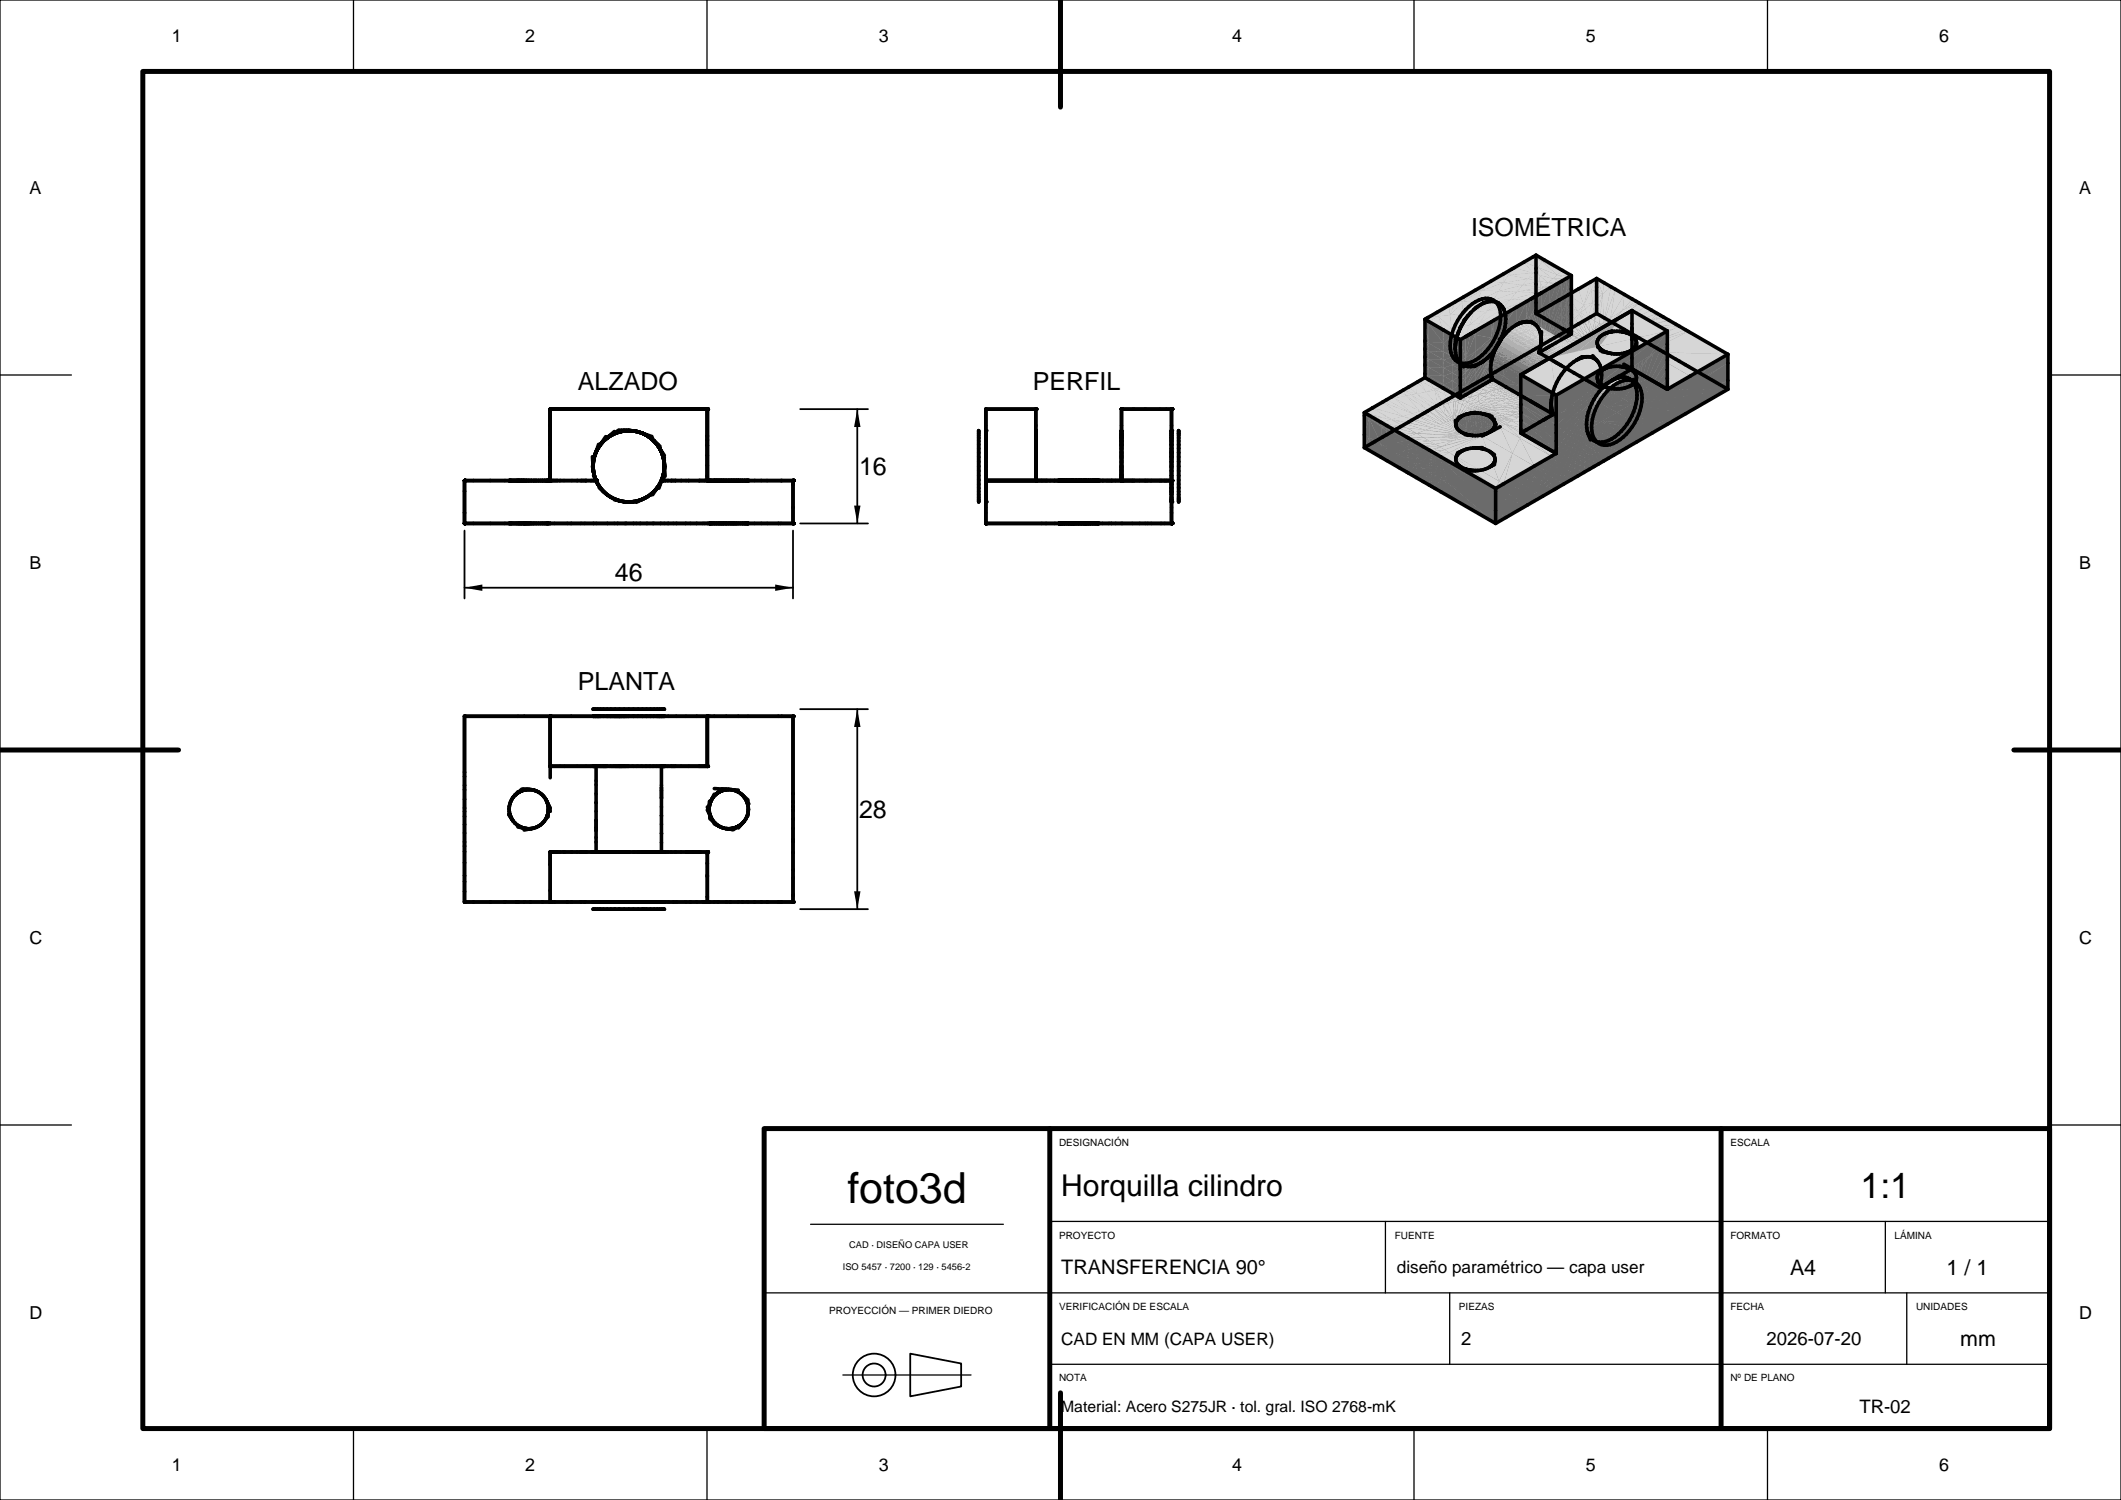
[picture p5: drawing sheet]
<svg xmlns="http://www.w3.org/2000/svg" width="297mm" height="210mm" viewBox="0 0 297 210" stroke-linecap="round" stroke-linejoin="round" font-family="sans-serif">
<defs><g id="words">
<text font-size="6" x="118.7" y="168.4">foto3d</text>
<text font-size="5" x="260.5" y="167.7">1:1</text>
<text font-size="4.2" x="148.6" y="167.4">Horquilla cilindro</text>
<g font-size="3.5">
<text x="206" y="33">ISOMÉTRICA</text>
<text x="80.9" y="54.5">ALZADO</text>
<text x="144.6" y="54.5">PERFIL</text>
<text x="120.3" y="66.5">16</text>
<text x="86.1" y="81.3">46</text>
<text x="80.9" y="96.5">PLANTA</text>
<text x="120.3" y="114.5">28</text>
</g>
<g font-size="3">
<text x="250.7" y="178.5">A4</text>
<text x="272.6" y="178.5">1 / 1</text>
<text x="274.5" y="188.5">mm</text>
</g>
<text font-size="2.8" x="148.6" y="178.4">TRANSFERENCIA 90°</text>
<g font-size="2.6">
<text x="204.6" y="188.3">2</text>
<text x="247.4" y="188.3">2026-07-20</text>
<text x="260.4" y="197.8">TR-02</text>
</g>
<g font-size="2.5">
<text x="24.1" y="5.9">1</text>
<text x="73.6" y="5.9">2</text>
<text x="123.1" y="5.9">3</text>
<text x="172.6" y="5.9">4</text>
<text x="222.1" y="5.9">5</text>
<text x="271.6" y="5.9">6</text>
<text x="4.2" y="27.2">A</text>
<text x="291.2" y="27.2">A</text>
<text x="4.2" y="79.7">B</text>
<text x="291.2" y="79.7">B</text>
<text x="4.2" y="132.2">C</text>
<text x="291.2" y="132.2">C</text>
<text x="4.2" y="184.7">D</text>
<text x="291.2" y="184.7">D</text>
<text x="24.1" y="205.9">1</text>
<text x="73.6" y="205.9">2</text>
<text x="123.1" y="205.9">3</text>
<text x="172.6" y="205.9">4</text>
<text x="222.1" y="205.9">5</text>
<text x="271.6" y="205.9">6</text>
</g>
<g font-size="2.4">
<text x="195.6" y="178.3">diseño paramétrico — capa user</text>
<text x="148.6" y="188.3">CAD EN MM (CAPA USER)</text>
</g>
<text font-size="2.2" x="148.6" y="197.7">Material: Acero S275JR · tol. gral. ISO 2768-mK</text>
<g font-size="1.4">
<text x="148.3" y="160.4">DESIGNACIÓN</text>
<text x="242.3" y="160.4">ESCALA</text>
<text x="148.3" y="173.4">PROYECTO</text>
<text x="195.3" y="173.4">FUENTE</text>
<text x="242.3" y="173.4">FORMATO</text>
<text x="265.3" y="173.4">LÁMINA</text>
<text x="116.1" y="183.9">PROYECCIÓN — PRIMER DIEDRO</text>
<text x="148.3" y="183.4">VERIFICACIÓN DE ESCALA</text>
<text x="204.3" y="183.4">PIEZAS</text>
<text x="242.3" y="183.4">FECHA</text>
<text x="268.3" y="183.4">UNIDADES</text>
<text x="148.3" y="193.4">NOTA</text>
<text x="242.3" y="193.4">Nº DE PLANO</text>
</g>
<g font-size="1.3">
<text x="118" y="177.9">ISO 5457 · 7200 · 129 · 5456-2</text>
<text x="118.9" y="174.7">CAD · DISEÑO CAPA USER</text>
</g>
</g></defs>
<path d="M222.7 44.3l.9-.4-.9 .5z" fill="#a6a6a6"/>
<g fill="#919191">
<path d="M223.6 43.9l1 .3v.3z"/>
<path d="M223.6 42.7l1 1.5-1-.3z"/>
</g>
<g fill="#a6a6a6">
<path d="M222.7 43.1l.9 .8-.9 .4z"/>
<path d="M222.7 43.1l.9-.4v1.2z"/>
</g>
<g fill="#919191">
<path d="M224.6 44.2l1 .8-1-.5z"/>
<path d="M223.6 42.7l1 .6v.9z"/>
</g>
<path d="M222.7 44.4l.9-.5 .8 2.1z" fill="#6b6b6b"/>
<path d="M221 45l1.7-.7v.1z" fill="#a6a6a6"/>
<path d="M223.6 43.9l1 .6-.2 1.5z" fill="#6b6b6b"/>
<g fill="#919191">
<path d="M224.6 44.2l1 .3v.5z"/>
<path d="M224.6 43.3l1 1.2-1-.3z"/>
</g>
<path d="M221 45l1.7-.6-1.7 1z" fill="#a6a6a6"/>
<path d="M223.6 40.2l1 3.1-1-.6z" fill="#919191"/>
<path d="M221 43.9l1.7-.8v1.2z" fill="#a6a6a6"/>
<path d="M224.6 44.5l1 .5-1.2 1z" fill="#6b6b6b"/>
<path d="M222.7 40.8l.9 1.9-.9 .4z" fill="#a6a6a6"/>
<g fill="#919191">
<path d="M225.6 44.5l.6 .9-.6-.4z"/>
<path d="M224.6 43.3l1 .5v.7z"/>
</g>
<g fill="#a6a6a6">
<path d="M221 43.9l1.7 .4-1.7 .7z"/>
<path d="M222.7 40.8l.9-.6v2.5z"/>
</g>
<g fill="#919191">
<path d="M225.6 44.5l.6 .2v.7z"/>
<path d="M225.6 43.8l.6 .9-.6-.2z"/>
</g>
<path d="M221 45.4l1.7-1 .3 2.9z" fill="#6b6b6b"/>
<g fill="#919191">
<path d="M224.6 40.8l1 3-1-.5z"/>
<path d="M223.6 40.2l1 .6v2.5z"/>
<path d="M226.2 44.7l1.3 1.4-1.3-.7z"/>
<path d="M225.6 43.8l.6 .4v.5z"/>
</g>
<path d="M219.6 45.6l1.4-.6v.4z" fill="#a6a6a6"/>
<path d="M222.7 44.4l1.7 1.6-1.4 1.3z" fill="#6b6b6b"/>
<g fill="#a6a6a6">
<path d="M219.6 45.6l1.4-.2-1.4 .8z"/>
<path d="M221 41.9l1.7 1.2-1.7 .8z"/>
<path d="M221 41.9l1.7-1.1v2.3z"/>
</g>
<g fill="#919191">
<path d="M223.6 39l1 1.8-1-.6z"/>
<path d="M226.2 44.2l1.3 .9-1.3-.4z"/>
<path d="M226.2 44.7l1.3 .4v1z"/>
<path d="M225.6 41.4l.6 2.8-.6-.4z"/>
</g>
<g fill="#a6a6a6">
<path d="M219.6 44.7l1.4-.8v1.1z"/>
<path d="M222.7 39.5l.9 .7-.9 .6z"/>
</g>
<path d="M224.6 40.8l1 .6v2.4z" fill="#919191"/>
<g fill="#a6a6a6">
<path d="M222.7 39.5l.9-.5v1.2z"/>
<path d="M219.6 44.7l1.4 .3-1.4 .6z"/>
</g>
<g fill="#919191">
<path d="M226.2 44.2l1.3 .7v.2z"/>
<path d="M227.5 45.1l1.1 1.7-1.1-.7z"/>
<path d="M223.6 39l1 .6v1.2z"/>
</g>
<path d="M219.6 46.2l1.4-.8 1 2.8z" fill="#6b6b6b"/>
<path d="M218.5 46.1l1.1-.5v.6z" fill="#a6a6a6"/>
<g fill="#919191">
<path d="M226.2 41.7l1.3 3.2-1.3-.7z"/>
<path d="M225.6 41.4l.6 .3v2.5z"/>
<path d="M224.6 39.6l1 1.8-1-.6z"/>
</g>
<path d="M218.5 46.1l1.1 .1-1.1 .6z" fill="#a6a6a6"/>
<path d="M225.6 45l.6 .4-1.6 4.7z" fill="#6b6b6b"/>
<g fill="#919191">
<path d="M227.5 44.9l.6 .4-.6-.2z"/>
<path d="M227.5 45.1l.6 .2 .5 1.5z"/>
</g>
<g fill="#6b6b6b">
<path d="M218.3 46.9l.2-.1z"/>
<path d="M221 45.4l2 1.9-1 .9z"/>
</g>
<g fill="#a6a6a6">
<path d="M221 40.5l1.7-1v1.3z"/>
<path d="M219.6 42.8l1.4 1.1-1.4 .8z"/>
</g>
<path d="M226.2 45.4l1.3 .7-2 3.3z" fill="#6b6b6b"/>
<g fill="#a6a6a6">
<path d="M219.6 42.8l1.4-.9v2z"/>
<path d="M218.5 45.2l1.1-.5v.9z"/>
</g>
<path d="M222.7 39.5l.9-.5-.8 1.6z" fill="#d6d6d6"/>
<g fill="#a6a6a6">
<path d="M221 40.5l1.7 .3-1.7 1.1z"/>
<path d="M218.3 46.1l.2 .7-.2 .1z"/>
</g>
<g fill="#6b6b6b">
<path d="M224.4 46l1.2-1-1 5.1z"/>
<path d="M227.5 46.1l1.1 .7-1.4 1.5z"/>
</g>
<path d="M228.6 45.5l.5 1.6-.5-.3z" fill="#919191"/>
<path d="M217.7 47.3l.6-.3z" fill="#6b6b6b"/>
<g fill="#919191">
<path d="M228.1 45.3l.5 .2v1.3z"/>
<path d="M227.5 44.9l1.1 .5z"/>
<path d="M224.6 39.6l1 .5v1.3z"/>
</g>
<g fill="#a6a6a6">
<path d="M218.5 45.2l1.1 .4-1.1 .5z"/>
<path d="M218.3 46.1h.2v.7z"/>
</g>
<path d="M225.6 40.1l.6 1.6-.6-.3z" fill="#919191"/>
<path d="M217.7 47.3l.6-.3-.4 .5z" fill="#6b6b6b"/>
<path d="M223.6 39l1 .6-.2 1.5z" fill="#d6d6d6"/>
<path d="M218.5 46.8l1.1-.6 1.6 2.7z" fill="#6b6b6b"/>
<g fill="#919191">
<path d="M228.1 45.3l.5 .1v.1z"/>
<path d="M226.2 41.7l1.3 .8v2.4z"/>
<path d="M229.1 45.9l.4 1.4-.4-.2z"/>
<path d="M228.6 45.5l.5 .4v1.2z"/>
</g>
<path d="M228.6 46.8l.5 .3-1.9 1.2z" fill="#6b6b6b"/>
<g fill="#a6a6a6">
<path d="M218.3 45.3l.2 .8h-.2z"/>
<path d="M217.1 46.7l1.2 .2-.6 .4z"/>
<path d="M217.1 46.7l1.2-.6v.8z"/>
</g>
<g fill="#919191">
<path d="M228.6 45.4l.5 .5-.5-.4z"/>
<path d="M225.6 40.1l.6 .4v1.2z"/>
</g>
<g fill="#a6a6a6">
<path d="M218.3 45.3l.2-.1v.9z"/>
<path d="M217.1 47.5l.6-.2-.6 .3z"/>
</g>
<g fill="#6b6b6b">
<path d="M218.5 46.8l2.7 2.1-2.9-1.9z"/>
<path d="M217.7 47.3l.2 .2-.4 .5z"/>
</g>
<path d="M223.6 39l.8 2.1-1.6-.5z" fill="#d6d6d6"/>
<path d="M228.6 43.1v2.3l-1.1-.5z" fill="#919191"/>
<path d="M218.3 47l1.2 1.3-1.6-.8z" fill="#6b6b6b"/>
<path d="M224.6 39.6l1 .5-1.2 1z" fill="#d6d6d6"/>
<g fill="#919191">
<path d="M228.6 45.4l.5 .2v.3z"/>
<path d="M229.1 45.9l.4 .2v1.2z"/>
</g>
<path d="M217.1 47.6l.6-.3-.2 .7z" fill="#6b6b6b"/>
<g fill="#919191">
<path d="M226.2 40.5l1.3 2-1.3-.8z"/>
<path d="M229.5 46.1l.9 1.7-.9-.5z"/>
</g>
<g fill="#a6a6a6">
<path d="M218.5 43.6l1.1 1.1-1.1 .5z"/>
<path d="M217.1 46.7l.6 .6-.6 .2z"/>
</g>
<path d="M219.6 46.2l2.4 2-.8 .7z" fill="#6b6b6b"/>
<path d="M227.5 42.5l1.1 .6-1.1 1.8z" fill="#919191"/>
<path d="M218.5 43.6l1.1-.8v1.9z" fill="#a6a6a6"/>
<path d="M229.1 45.6l.4 .5-.4-.2z" fill="#919191"/>
<g fill="#a6a6a6">
<path d="M219.6 41.3l1.4-.8v1.4z"/>
<path d="M217.1 45.9l1.2-.6v.8z"/>
<path d="M219.6 41.3l1.4 .6-1.4 .9z"/>
</g>
<g fill="#919191">
<path d="M228.6 43.1l.5 2.5-.5-.2z"/>
<path d="M229.1 45.6l.4 .1v.4z"/>
</g>
<path d="M227.5 46.1l-.3 2.2-1.7 1.1z" fill="#6b6b6b"/>
<path d="M215.9 47.9l1.2-.4v.1z" fill="#a6a6a6"/>
<path d="M223 47.3l1.4-1.3-1 4.6z" fill="#6b6b6b"/>
<path d="M218.3 43.7l.2 1.5-.2 .1z" fill="#a6a6a6"/>
<path d="M215.9 48.3l1.2-.7 .4 .4z" fill="#6b6b6b"/>
<path d="M217.1 45.9l1.2 .2-1.2 .6z" fill="#a6a6a6"/>
<path d="M229.5 46.1l.9 .5v1.2z" fill="#919191"/>
<path d="M218.3 47l2.9 1.9-1.7-.6z" fill="#6b6b6b"/>
<g fill="#919191">
<path d="M226.2 40.5l1.3 .7v1.3z"/>
<path d="M229.5 45.7l.9 .9-.9-.5z"/>
</g>
<path d="M215.9 47.9l1.2-.3-1.2 .7z" fill="#a6a6a6"/>
<path d="M230.4 46.6l.8 1.7-.8-.5z" fill="#919191"/>
<path d="M221 40.5l1.7-1-.9 3.2z" fill="#d6d6d6"/>
<g fill="#a6a6a6">
<path d="M218.3 43.7l.2-.1v1.6z"/>
<path d="M215.9 47.2l1.2-.5v.8z"/>
</g>
<path d="M222.7 39.5l.1 1.1-1 2.1z" fill="#d6d6d6"/>
<path d="M229.3 43.4v2.3" fill="none" stroke="#919191" stroke-width=".42"/>
<g fill="#6b6b6b">
<path d="M226.2 45.4l-.7 4-.9 .7z"/>
<path d="M217.9 47.5l2.5 2-2.9-1.5z"/>
</g>
<path d="M227.5 41.2l1.1 1.9-1.1-.6z" fill="#919191"/>
<path d="M215.9 47.2l1.2 .3-1.2 .4z" fill="#a6a6a6"/>
<g fill="#6b6b6b">
<path d="M215.9 48.3l1.6-.3-.8 .9z"/>
<path d="M217.9 47.5l1.6 .8 .9 1.2z"/>
</g>
<g fill="#919191">
<path d="M229.5 45.7l.9 .3v.6z"/>
<path d="M228.6 43.1l.5 .3v2.2z"/>
</g>
<g fill="#a6a6a6">
<path d="M217.1 44.5l1.2 .8-1.2 .6z"/>
<path d="M217.1 44.5l1.2-.8v1.6z"/>
</g>
<path d="M222 48.2l1-.9-.3 2.9z" fill="#6b6b6b"/>
<g fill="#a6a6a6">
<path d="M218.5 41.9l1.1 .9-1.1 .8z"/>
<path d="M215.9 47.9v.4l-.8 .5z"/>
</g>
<path d="M230.4 46.6l.8 .5v1.2z" fill="#919191"/>
<path d="M229.1 47.1l.4 .2-4.7 4.1z" fill="#6b6b6b"/>
<g fill="#a6a6a6">
<path d="M218.5 41.9l1.1-.6v1.5z"/>
<path d="M215.9 46.5l1.2-.6v.8z"/>
</g>
<path d="M215.1 48.8l.8-.5 .8 .6z" fill="#6b6b6b"/>
<g fill="#919191">
<path d="M229.5 43.6l.9 2.4-.9-.3z"/>
<path d="M231.2 47.1l.9 1.7-.9-.5z"/>
<path d="M230.4 46l.8 1.1-.8-.5z"/>
</g>
<path d="M222.8 40.6l1.6 .5-1.4 1.3z" fill="#d6d6d6"/>
<path d="M229.3 43.4v2.3" fill="none" stroke="#919191" stroke-width=".42"/>
<path d="M215.9 46.5l1.2 .2-1.2 .5z" fill="#a6a6a6"/>
<path d="M219.5 48.3l1.7 .6-.4 .2z" fill="#6b6b6b"/>
<path d="M218.5 41.9v1.7l-.2 .1z" fill="#a6a6a6"/>
<path d="M227.5 41.2l1.1 .7v1.2z" fill="#919191"/>
<path d="M215.1 48.2l.8-.3-.8 .9z" fill="#a6a6a6"/>
<path d="M219.6 41.3l1.4-.8 .8 2.2z" fill="#d6d6d6"/>
<path d="M215.9 47.2v.7l-.8 .3z" fill="#a6a6a6"/>
<g fill="#6b6b6b">
<path d="M221.2 48.9l.8-.7-.5 1.3z"/>
<path d="M224.4 46l.2 4.1-.7 .4z"/>
<path d="M224.9 51.5l4.6-4.2 .9 .5z"/>
</g>
<path d="M228.6 41.9l.5 1.5-.5-.3z" fill="#919191"/>
<g fill="#6b6b6b">
<path d="M227.2 48.3l1.9-1.2-4.3 4.3z"/>
<path d="M219.5 48.3l1.3 .8-.4 .4z"/>
</g>
<path d="M230.4 46l.8 .3v.8z" fill="#919191"/>
<path d="M214.7 48.7l.4 .1-.4 .2z" fill="#a6a6a6"/>
<path d="M231.2 47.1l.9 .5v1.2z" fill="#919191"/>
<path d="M215.1 48.8l1.6 .1-.5 .5z" fill="#6b6b6b"/>
<path d="M232.1 47.6l.4 1.5-.4-.3z" fill="#919191"/>
<path d="M214.7 48.3l.4-.1v.6z" fill="#a6a6a6"/>
<path d="M224.4 46l-.5 4.5-.3 .2z" fill="#6b6b6b"/>
<path d="M218.3 42l.2-.1-.2 1.8z" fill="#a6a6a6"/>
<path d="M218.5 41.9l1.1-.6-1.3 .8z" fill="#d6d6d6"/>
<path d="M224.4 46l-.8 4.7-.2-.1z" fill="#6b6b6b"/>
<g fill="#a6a6a6">
<path d="M214.7 48.3l.4 .5-.4-.1z"/>
<path d="M215.1 47.5l.8-.3-.8 1z"/>
</g>
<g fill="#6b6b6b">
<path d="M217.5 48l1.7 2.5-2.5-1.6z"/>
<path d="M217.5 48l2.9 1.5-.6 .5z"/>
<path d="M214.7 49l.4-.2 .9 .9z"/>
<path d="M220.8 49.1l.4-.2 .3 .6z"/>
</g>
<path d="M229.5 43.6l.9 .6v1.8z" fill="#919191"/>
<path d="M232.1 48.8l.4 .3-1.3 .6z" fill="#6b6b6b"/>
<path d="M215.9 46.5v.7l-.8 .3z" fill="#a6a6a6"/>
<path d="M229.1 42.2l.4 1.4-.4-.2z" fill="#919191"/>
<g fill="#a6a6a6">
<path d="M215.9 45.2l1.2 .7-1.2 .6z"/>
<path d="M215.9 45.2l1.2-.7v1.4z"/>
</g>
<path d="M224.9 51.5l5.5-3.7 .8 .5z" fill="#6b6b6b"/>
<g fill="#919191">
<path d="M231.2 46.3l.9 1.3-.9-.5z"/>
<path d="M228.6 41.9l.5 .3v1.2z"/>
</g>
<path d="M222.8 40.6l.2 1.8-1.2 .3z" fill="#d6d6d6"/>
<path d="M230.4 44.2l.8 2.1-.8-.3z" fill="#919191"/>
<path d="M217.1 43l1.2 .7-1.2 .8z" fill="#a6a6a6"/>
<path d="M225.6 40.1l.6 .4-1.6 4.7z" fill="#d6d6d6"/>
<path d="M222 48.2l.7 2-1.2-.7z" fill="#6b6b6b"/>
<path d="M217.1 43l1.2-1v1.7z" fill="#a6a6a6"/>
<path d="M215.1 48.8l1.1 .6-.2 .3z" fill="#6b6b6b"/>
<path d="M232.5 47.8l.4 1.5-.4-.2z" fill="#919191"/>
<path d="M213.4 49.8l1.3-1.1v.3z" fill="#a6a6a6"/>
<g fill="#6b6b6b">
<path d="M231.2 49.7l1.3-.6 .4 .2z"/>
<path d="M223 47.3l.4 3.3-.7-.4z"/>
</g>
<path d="M218.3 42l.2-.1z" fill="#a6a6a6"/>
<path d="M218.3 42l.2-.1z" fill="#d6d6d6"/>
<path d="M232.1 47.6l.4 .2v1.3z" fill="#919191"/>
<g fill="#d6d6d6">
<path d="M218.3 42v.1z"/>
<path d="M226.2 40.5l1.3 .7-2 3.3z"/>
</g>
<g fill="#a6a6a6">
<path d="M214.1 48.5l.6-.2v.4z"/>
<path d="M215.1 46.9l.8-.4-.8 1z"/>
<path d="M214.7 47.1l.4 1.1-.4 .1z"/>
</g>
<path d="M229.1 42.2l.4 .2v1.2z" fill="#919191"/>
<g fill="#d6d6d6">
<path d="M224.4 41.1l1.2-1-1 5.1z"/>
<path d="M227.5 41.2l1.1 .7-1.4 1.5z"/>
</g>
<path d="M217.5 48l2.3 2-.6 .5z" fill="#6b6b6b"/>
<path d="M229.5 42.4l.9 1.8-.9-.6z" fill="#919191"/>
<path d="M225 51.5l6.2-3.2 .9 .5z" fill="#6b6b6b"/>
<path d="M231.2 46.3l.9 .2v1.1z" fill="#919191"/>
<path d="M214.7 47.1l.4-.2v1.3z" fill="#a6a6a6"/>
<path d="M232.5 47.8l.4 .2v1.3z" fill="#919191"/>
<g fill="#a6a6a6">
<path d="M215.9 45.2v1.3l-.8 .4z"/>
<path d="M217.1 42.7l1.2-.7z"/>
</g>
<path d="M232.9 48l.8 1.8-.8-.5z" fill="#919191"/>
<g fill="#d6d6d6">
<path d="M217.1 42.7l1.2-.6z"/>
<path d="M218.3 42.1l1.3-.8 1.3 2.3z"/>
</g>
<path d="M232.1 46.5l.4 1.3-.4-.2z" fill="#919191"/>
<path d="M225.5 49.4l1.7-1.1-2.7 2.9z" fill="#6b6b6b"/>
<path d="M230.4 44.2l.8 .4v1.7z" fill="#919191"/>
<g fill="#a6a6a6">
<path d="M213.4 48.8l.7-.3 .6 .2z"/>
<path d="M213.4 48.8l1.3-.1-1.3 1.1z"/>
</g>
<g fill="#6b6b6b">
<path d="M214.7 49l1.3 .7-.7 .8z"/>
<path d="M216.7 48.9l2.1 2-2.6-1.5z"/>
<path d="M213.4 49.8l1.3-.8 .6 1.5z"/>
</g>
<path d="M231.2 44.6l.9 1.9-.9-.2z" fill="#919191"/>
<path d="M217.1 42.7l1.2-.7-1.2 1z" fill="#a6a6a6"/>
<path d="M228.6 41.9l.5 .3-1.9 1.2z" fill="#d6d6d6"/>
<path d="M229.5 50.6l1.7-.9 1.7-.4z" fill="#6b6b6b"/>
<path d="M219.6 41.3l2.2 1.4-.9 .9z" fill="#d6d6d6"/>
<path d="M229.5 50.6l3.4-1.3 .8 .5z" fill="#6b6b6b"/>
<g fill="#a6a6a6">
<path d="M215.9 44l1.2 .5-1.2 .7z"/>
<path d="M215.9 44l1.2-1v1.5z"/>
</g>
<g fill="#919191">
<path d="M229.5 42.4l.9 .5v1.3z"/>
<path d="M232.5 46.7l.4 1.3-.4-.2z"/>
<path d="M232.1 46.5l.4 .2v1.1z"/>
</g>
<g fill="#a6a6a6">
<path d="M213.4 47.8l1.3 .5-.6 .2z"/>
<path d="M215.1 45.7l.8-.5-.8 1.7z"/>
</g>
<path d="M220.4 49.5l.4-.4 1.8 2.3z" fill="#6b6b6b"/>
<path d="M217.1 42.7l1.2-.6-.8 1z" fill="#d6d6d6"/>
<path d="M232.9 48l.8 .5v1.3z" fill="#919191"/>
<g fill="#6b6b6b">
<path d="M225 51.5l7.1-2.7-.9 .9z"/>
<path d="M220.8 49.1l.7 .4 1.1 1.9z"/>
</g>
<path d="M227.2 43.4l1.9-1.2 .4 .2z" fill="#d6d6d6"/>
<path d="M230.4 42.9l.8 1.7-.8-.4z" fill="#919191"/>
<path d="M213.4 47.8l1.3-.7v1.2z" fill="#a6a6a6"/>
<path d="M218.3 42.1l2.9 1.9z" fill="#d6d6d6"/>
<g fill="#6b6b6b">
<path d="M224.8 51.4l4.7-4.1-4.6 4.2z"/>
<path d="M216.2 49.4l2.4 1.6-2.6-1.3z"/>
</g>
<path d="M214.7 46l.4 .9-.4 .2z" fill="#a6a6a6"/>
<path d="M216.7 48.9l2.5 1.6-.4 .4z" fill="#6b6b6b"/>
<path d="M221.8 42.7l1.2-.3-1 .9z" fill="#d6d6d6"/>
<path d="M233.7 48.5l1 1.8-1-.5z" fill="#919191"/>
<g fill="#a6a6a6">
<path d="M213.4 48.3l.7 .2-.7 .3z"/>
<path d="M212 50.2l1.4-.4-.4 .2z"/>
</g>
<path d="M223 42.4l1.4-1.3-1.1 3.8z" fill="#d6d6d6"/>
<path d="M214.7 46l.4-.3v1.2z" fill="#a6a6a6"/>
<path d="M224.6 50.1l.9-.7-1.3 1.7z" fill="#6b6b6b"/>
<g fill="#919191">
<path d="M232.5 46.7l.4 .1v1.2z"/>
<path d="M231.2 44.6l.9 .5v1.4z"/>
<path d="M232.9 46.8l.8 1.7-.8-.5z"/>
<path d="M232.1 45.1l.4 1.6-.4-.2z"/>
</g>
<g fill="#6b6b6b">
<path d="M224.9 51.5l5.5-3.7z"/>
<path d="M213 50l.4-.2 1.4 1.3z"/>
<path d="M221.5 49.5l1.2 .7 .3 .9z"/>
</g>
<path d="M215.9 43.4l1.2-.7v.3z" fill="#a6a6a6"/>
<path d="M227.2 48.3l-2.5 3-.2-.1z" fill="#6b6b6b"/>
<path d="M213.4 47.8l.7 .7-.7-.2z" fill="#a6a6a6"/>
<path d="M228.7 51l5-1.2 1 .5z" fill="#6b6b6b"/>
<path d="M215.1 44.6l.8 .6-.8 .5z" fill="#a6a6a6"/>
<path d="M227.2 48.3l-2.4 3.1-.1-.1z" fill="#6b6b6b"/>
<path d="M230.4 42.9l.8 .5v1.2z" fill="#919191"/>
<path d="M212 49.3l1.4-.5v1z" fill="#a6a6a6"/>
<path d="M227.5 41.2l-.3 2.2-1.7 1.1z" fill="#d6d6d6"/>
<g fill="#a6a6a6">
<path d="M215.9 43.4l1.2-.4-1.2 1z"/>
<path d="M215.1 44.6l.8-.6v1.2z"/>
<path d="M212 50.2l1-.2-1 .5z"/>
</g>
<g fill="#6b6b6b">
<path d="M213.4 49.8l1.9 .7-.5 .6z"/>
<path d="M228.7 51l.8-.4 4.2-.8z"/>
<path d="M224.9 51.5l6.3-3.2z"/>
</g>
<path d="M215.9 43.4l1.2-.7 .4 .4z" fill="#d6d6d6"/>
<g fill="#6b6b6b">
<path d="M219.8 50l.6-.5 1.5 2.3z"/>
<path d="M216.2 49.4l2.6 1.5-.2 .1z"/>
<path d="M223.9 50.5l.7-.4-.7 .8z"/>
</g>
<g fill="#919191">
<path d="M231.2 43.4l.9 1.7-.9-.5z"/>
<path d="M233.7 48.5l1 .6v1.2z"/>
</g>
<path d="M222.7 50.2l.7 .4v.2z" fill="#6b6b6b"/>
<path d="M218.3 42.1l2.6 1.5 .3 .4z" fill="#d6d6d6"/>
<path d="M232.5 45.4l.4 1.4-.4-.1z" fill="#919191"/>
<path d="M212 49.3l1.4 .5-1.4 .4z" fill="#a6a6a6"/>
<path d="M225.3 51.4l5.9-1.7-1.7 .9z" fill="#6b6b6b"/>
<path d="M213.4 46.8l1.3-.8v1.1z" fill="#a6a6a6"/>
<g fill="#6b6b6b">
<path d="M225.5 49.4l-1 1.8-.3-.1z"/>
<path d="M216 49.7l2.1 1.9-2.8-1.1z"/>
</g>
<path d="M234.7 49.1l.4 1.5-.4-.3z" fill="#919191"/>
<path d="M221.8 42.7l.2 .6-.7 .5z" fill="#d6d6d6"/>
<path d="M232.1 45.1l.4 .3v1.3z" fill="#919191"/>
<path d="M218.3 42.1l2.1 2.5-2.9-1.5z" fill="#d6d6d6"/>
<g fill="#6b6b6b">
<path d="M212 50.5l1-.5 1.7 1.3z"/>
<path d="M234.7 50.3l.4 .3-.8 .4z"/>
</g>
<g fill="#a6a6a6">
<path d="M214.7 45l.4 .7-.4 .3z"/>
<path d="M213.4 46.8l1.3 .3-1.3 .7z"/>
</g>
<path d="M232.9 46.8l.8 .2v1.5z" fill="#919191"/>
<g fill="#6b6b6b">
<path d="M221.5 49.5l1.5 1.6-.4 .3z"/>
<path d="M224.6 50.1l-.4 1-.3-.2z"/>
</g>
<g fill="#d6d6d6">
<path d="M220.9 43.6l.9-.9-.5 1.1z"/>
<path d="M222 43.3l1-.9-.6 2z"/>
</g>
<g fill="#6b6b6b">
<path d="M223.6 50.7l.3-.2v.4z"/>
<path d="M222.7 50.2l.7 .6-.4 .3z"/>
<path d="M223.4 50.6l.2 .1-.2 .1z"/>
</g>
<path d="M214.7 45l.4-.4v1.1z" fill="#a6a6a6"/>
<path d="M226.2 40.5l-.7 4-.9 .7z" fill="#d6d6d6"/>
<path d="M228.7 51l6-.7-.4 .7z" fill="#6b6b6b"/>
<g fill="#a6a6a6">
<path d="M211.7 50.2h.3v.3z"/>
<path d="M212 48.5l1.4-.2v.5z"/>
</g>
<path d="M216 49.7l2.6 1.3-.5 .6z" fill="#6b6b6b"/>
<path d="M211.7 50.2l.3 .3-.3 .3z" fill="#a6a6a6"/>
<path d="M213 50l1.8 1.1-.1 .2z" fill="#6b6b6b"/>
<path d="M233.7 47l1 2.1-1-.6z" fill="#919191"/>
<path d="M220.4 49.5l2.2 1.9-.4 .2z" fill="#6b6b6b"/>
<path d="M212.7 48.1l.7-.3v.5z" fill="#a6a6a6"/>
<path d="M232.5 45.4l.4 .2v1.2z" fill="#919191"/>
<path d="M215.1 43.9l.8-.5v.6z" fill="#a6a6a6"/>
<path d="M215.9 43.4l1.6-.3-.8 .9z" fill="#d6d6d6"/>
<path d="M215.1 43.9l.8 .1-.8 .6z" fill="#a6a6a6"/>
<g fill="#919191">
<path d="M231.2 43.4l.9 .5v1.2z"/>
<path d="M234.7 49.1l.4 .2v1.3z"/>
</g>
<path d="M219.2 50.5l.6-.5 1.7 2.1z" fill="#6b6b6b"/>
<path d="M218.3 42.1l2.9 1.9-.8 .6z" fill="#d6d6d6"/>
<g fill="#919191">
<path d="M232.9 45.6l.8 1.4-.8-.2z"/>
<path d="M232.1 43.9l.4 1.5-.4-.3z"/>
<path d="M235.1 49.3l.9 1.8-.9-.5z"/>
</g>
<path d="M221.3 43.8l.7-.5-.7 .5z" fill="#d6d6d6"/>
<g fill="#6b6b6b">
<path d="M225.7 51.3l3.8-.7-.8 .4z"/>
<path d="M220.4 49.5l1.8 2.1-.3 .2z"/>
</g>
<path d="M212 48.5l1.4 .3-1.4 .5z" fill="#a6a6a6"/>
<path d="M228.3 51.1h6" fill="none" stroke="#6b6b6b" stroke-width=".23"/>
<g fill="#a6a6a6">
<path d="M211.7 49.4l.3 .8h-.3z"/>
<path d="M213.4 46l1.3-1v1z"/>
<path d="M212 48.5l.7-.4 .7 .2z"/>
</g>
<g fill="#d6d6d6">
<path d="M220.9 43.6l.4 .2-.1 .1z"/>
<path d="M215.1 43.9l.8-.5 .8 .6z"/>
</g>
<g fill="#a6a6a6">
<path d="M211.7 49.4l.3-.1v.9z"/>
<path d="M213.4 46h1.3l-1.3 .8z"/>
</g>
<path d="M211.7 50.8l.3-.3 2 1.6z" fill="#6b6b6b"/>
<g fill="#d6d6d6">
<path d="M224.4 41.1l-.4 4.2-.7-.4z"/>
<path d="M225.3 46.1l4.2-3.7 .9 .5z"/>
</g>
<path d="M226 51.1h2.7" fill="none" stroke="#6b6b6b" stroke-width=".31"/>
<path d="M232.5 44.2l.4 1.4-.4-.2z" fill="#919191"/>
<path d="M221.3 43.8l.7-.5 .4 1.1z" fill="#d6d6d6"/>
<path d="M214.7 43.9l.4 .7-.4 .4z" fill="#a6a6a6"/>
<path d="M220.9 43.6l.3 .4z" fill="#d6d6d6"/>
<path d="M210.8 51.3l.9-.5-.5 .7z" fill="#6b6b6b"/>
<path d="M228 51.2h6.3" fill="none" stroke="#6b6b6b" stroke-width=".36"/>
<path d="M221.3 43.8l-.1 .1z" fill="#d6d6d6"/>
<path d="M218.6 51l.2-.1 1.2 .7z" fill="#6b6b6b"/>
<path d="M232.1 43.9l.4 .3v1.2z" fill="#919191"/>
<path d="M215.3 50.5l2.1 1.6-2.6-1z" fill="#6b6b6b"/>
<path d="M224.4 41.1l.2 4.1-.6 .1z" fill="#d6d6d6"/>
<path d="M210.5 50.5l1.2-.3v.6z" fill="#a6a6a6"/>
<path d="M223 42.4l.3 2.5-.9-.5z" fill="#d6d6d6"/>
<path d="M218.8 50.9l.4-.4 2 1.8z" fill="#6b6b6b"/>
<g fill="#919191">
<path d="M233.7 47l1 .3v1.8z"/>
<path d="M232.9 45.6l.8 .5v.9z"/>
</g>
<path d="M226.4 51.3l1.9-.1-.3 .1z" fill="#6b6b6b"/>
<path d="M227.2 43.4l2.3-1-4.4 3.6z" fill="#d6d6d6"/>
<path d="M234.7 47.3l.4 2-.4-.2z" fill="#919191"/>
<path d="M228 51.3l6.3-.3-1.1 .5z" fill="#6b6b6b"/>
<path d="M214.7 43.9l.4-.4v1.1z" fill="#a6a6a6"/>
<path d="M235.1 49.3l.9 .5v1.3z" fill="#919191"/>
<g fill="#a6a6a6">
<path d="M212 47.7l1.4-.9v1z"/>
<path d="M212 47.7l1.4 .1-.7 .3z"/>
</g>
<path d="M219.8 50l2.1 1.8-.4 .3z" fill="#6b6b6b"/>
<path d="M210.5 50.5l1.2 .3-.9 .5z" fill="#a6a6a6"/>
<path d="M212 50.5l2.7 .8-.7 .8z" fill="#6b6b6b"/>
<path d="M214.8 51.1l1 .5-1.1-.3z" fill="#6b6b6b"/>
<path d="M236 49.8l.4 1.5-.4-.2z" fill="#919191"/>
<g fill="#6b6b6b">
<path d="M226.8 51.3h1.2l-.1 .1z"/>
<path d="M215.3 50.5l2.8 1.1-.7 .5z"/>
</g>
<path d="M210.5 51.3h.3l-.3 .1z" fill="#a6a6a6"/>
<g fill="#6b6b6b">
<path d="M227.1 51.3l.8 .1z"/>
<path d="M210.5 51.4l.3-.1 .4 .3z"/>
</g>
<path d="M217.5 43.1l2.3 2-3.1-1.1z" fill="#d6d6d6"/>
<path d="M218.1 51.6l.5-.6 1.3 .7z" fill="#6b6b6b"/>
<path d="M227.9 51.4h5.3" fill="none" stroke="#6b6b6b" stroke-width=".19"/>
<path d="M232.5 44.2l.4 .2v1.2z" fill="#919191"/>
<g fill="#6b6b6b">
<path d="M210.8 51.3l.4 .3z"/>
<path d="M227.5 51.4l.3 .1z"/>
<path d="M211.7 50.8l2.3 1.3-2.8-.6z"/>
<path d="M218.6 51l1.4 .6-.1 .1z"/>
</g>
<path d="M232.9 44.4l.8 1.7-.8-.5z" fill="#919191"/>
<path d="M223.5 50.7v2.2" fill="none" stroke="#6b6b6b" stroke-width=".23"/>
<path d="M211.7 48.6l.3 .7-.3 .1z" fill="#a6a6a6"/>
<path d="M215.1 43.9l1.6 .1-.5 .5z" fill="#d6d6d6"/>
<path d="M223.7 50.7v2.2" fill="none" stroke="#6b6b6b" stroke-width=".29"/>
<g fill="#919191">
<path d="M233.7 46.1l1 1.2-1-.3z"/>
<path d="M215.1 43.5l1.1 1-1.1-.6z"/>
</g>
<path d="M225.5 46.2l4.9-3.3 .8 .5z" fill="#d6d6d6"/>
<path d="M211.7 48.6l.3-.1v.8z" fill="#a6a6a6"/>
<g fill="#6b6b6b">
<path d="M224.7 51.6l.3-.1z"/>
<path d="M223.9 50.9l.3 .2-.5 1.6z"/>
</g>
<path d="M212 48l.7 .1-.7 .4z" fill="#a6a6a6"/>
<path d="M211.2 51.5l.2 .1z" fill="#6b6b6b"/>
<path d="M210.5 50.5l.3 .8h-.3z" fill="#a6a6a6"/>
<g fill="#6b6b6b">
<path d="M227.7 51l.1 .5z"/>
<path d="M224.5 51.7l.4-.2z"/>
</g>
<g fill="#a6a6a6">
<path d="M213.4 45.1l1.3-1.2v1.1z"/>
<path d="M210.5 49.8l1.2-.4v.8z"/>
</g>
<g fill="#6b6b6b">
<path d="M224.2 51.1l.3 .1-.8 1.3z"/>
<path d="M214.8 51.1l2.6 1-1.6-.5z"/>
<path d="M224.2 51.9l.6-.5 .1 .1z"/>
</g>
<path d="M213.4 45.1l1.3-.1-1.3 1z" fill="#a6a6a6"/>
<g fill="#6b6b6b">
<path d="M224.7 51.3l.1 .1-.8 .7z"/>
<path d="M224.5 51.2l.2 .1-.8 1z"/>
<path d="M227.8 51.5l4.6 .4z"/>
</g>
<path d="M217.5 43.1l2.9 1.5-.6 .5z" fill="#d6d6d6"/>
<path d="M236 49.8l.4 .3v1.2z" fill="#919191"/>
<g fill="#6b6b6b">
<path d="M227.9 51.4l5.3 .1-.8 .4z"/>
<path d="M219.2 50.5l2.3 1.6-.3 .2z"/>
</g>
<g fill="#d6d6d6">
<path d="M221.2 44l-.5 .9z"/>
<path d="M232.1 43.9l.4 .3-1.3 .6z"/>
</g>
<path d="M235.1 47.5l.9 2.3-.9-.5z" fill="#919191"/>
<path d="M212 47.7l.7 .4-.7-.1z" fill="#a6a6a6"/>
<path d="M223 51.1l.4-.3 .3 2.3z" fill="#6b6b6b"/>
<path d="M234.7 47.3l.4 .2v1.8z" fill="#919191"/>
<g fill="#a6a6a6">
<path d="M214.7 42.9l.4 .6-.4 .4z"/>
<path d="M212 47.1l1.4-1.1v.8z"/>
<path d="M210.5 49.8l1.2 .4-1.2 .3z"/>
</g>
<g fill="#6b6b6b">
<path d="M227.7 51.5l4.1 .7z"/>
<path d="M211.2 51.5l2.8 .6z"/>
<path d="M218.1 51.6l1.8 .1-.6 .3z"/>
</g>
<path d="M231.2 44.8l1.3-.6 .4 .2z" fill="#d6d6d6"/>
<path d="M228.9 53.8l6.2-3.2 .9 .5z" fill="#6b6b6b"/>
<path d="M215.1 43.5l1.1 .7v.3z" fill="#919191"/>
<path d="M212 47.1l1.4-.3-1.4 .9z" fill="#a6a6a6"/>
<path d="M215.1 42.4l1.1 1.8-1.1-.7z" fill="#919191"/>
<path d="M220.4 44.6l.8-.6-.5 .9z" fill="#d6d6d6"/>
<g fill="#919191">
<path d="M232.9 44.4l.8 .5v1.2z"/>
<path d="M233.7 46.1l1 .5v.7z"/>
</g>
<g fill="#a6a6a6">
<path d="M215.1 42.4v1.1l-.4-.6z"/>
<path d="M211.7 48l.3 .5-.3 .1z"/>
</g>
<path d="M214.7 51.3l1.1 .3 1 1.1z" fill="#6b6b6b"/>
<path d="M211.7 48h.3v.5z" fill="#a6a6a6"/>
<path d="M225.6 46.3l5.6-2.9 .9 .5z" fill="#d6d6d6"/>
<g fill="#6b6b6b">
<path d="M210.5 51.4l.7 .2-.7 1.1z"/>
<path d="M227.8 51.5l4.6 .4-.6 .3z"/>
<path d="M219.9 51.7l.1-.1 1.1 .7z"/>
<path d="M217.4 52.1l.7-.5 1.2 .4z"/>
<path d="M222.6 51.4l.4-.3 .7 2.2z"/>
</g>
<path d="M225.5 44.5l1.7-1.1-2.4 2.4z" fill="#d6d6d6"/>
<g fill="#a6a6a6">
<path d="M210.5 49.2l1.2-.6v.8z"/>
<path d="M211.8 47.9l.2-.2v.3z"/>
</g>
<path d="M233.7 44.9l1 1.7-1-.5z" fill="#919191"/>
<path d="M208.7 51.3h1.8v.1z" fill="#a6a6a6"/>
<path d="M234.7 46.6l.4 .9-.4-.2z" fill="#919191"/>
<g fill="#6b6b6b">
<path d="M214.7 51.3l2.1 1.4-2.8-.6z"/>
<path d="M215.8 51.6l1.6 .5-.3 .3z"/>
</g>
<path d="M211.7 48l.1-.1 .2 .1z" fill="#a6a6a6"/>
<path d="M211.2 51.6h.2l1.8 1.4z" fill="#6b6b6b"/>
<path d="M213.4 44.3l1.3-.4-1.3 1.2z" fill="#a6a6a6"/>
<path d="M209.4 52.1l1.1-.7v1.3z" fill="#6b6b6b"/>
<path d="M214.7 42.9v1l-1.3 .4z" fill="#a6a6a6"/>
<path d="M216.7 44l2.5 1.6-3-1.1z" fill="#d6d6d6"/>
<path d="M227.7 51.5l4.1 .7-.5 .3z" fill="#6b6b6b"/>
<path d="M210.5 49.2l1.2 .2-1.2 .4z" fill="#a6a6a6"/>
<path d="M221.2 43.9l.1-.1 1.3 2.7z" fill="#d6d6d6"/>
<path d="M220 51.6l1.2 .7z" fill="#6b6b6b"/>
<path d="M236.2 47.7v2.4" fill="none" stroke="#919191" stroke-width=".43"/>
<path d="M212 46.5l1.4-1.4v.9z" fill="#a6a6a6"/>
<path d="M226.2 46.4v4.9M226.6 46.4v4.9" fill="none" stroke="#6b6b6b" stroke-width=".36"/>
<path d="M219.3 52l.6-.3 .8 .9z" fill="#6b6b6b"/>
<path d="M226.9 46.4v4.9" fill="none" stroke="#6b6b6b" stroke-width=".35"/>
<path d="M222.2 51.6l.4-.2 1.2 2.1z" fill="#6b6b6b"/>
<path d="M225.9 46.4v4.9" fill="none" stroke="#6b6b6b" stroke-width=".35"/>
<path d="M221.2 43.9l1.4 2.6z" fill="#d6d6d6"/>
<path d="M211.7 47.9h.1l-.1 .1z" fill="#a6a6a6"/>
<path d="M211.4 51.6l2.6 .5-.6 .7z" fill="#6b6b6b"/>
<path d="M235.1 47.5l.9 .2v2.1z" fill="#919191"/>
<path d="M211.7 47.4l.3 .3-.2 .2z" fill="#a6a6a6"/>
<path d="M225.1 46l4.4-3.6-4.2 3.7z" fill="#d6d6d6"/>
<path d="M212 46.5l1.4-.5-1.4 1.1z" fill="#a6a6a6"/>
<path d="M227.3 46.4v5" fill="none" stroke="#6b6b6b" stroke-width=".34"/>
<path d="M208.7 51.3l1.8 .1-1.1 .7z" fill="#a6a6a6"/>
<path d="M217.4 52.1l1.9-.1-.6 .4z" fill="#6b6b6b"/>
<path d="M225.5 46.5v4.9" fill="none" stroke="#6b6b6b" stroke-width=".34"/>
<path d="M219.9 51.7l1.2 .6-.4 .3z" fill="#6b6b6b"/>
<path d="M234.7 46.6l.4 .3v.6z" fill="#919191"/>
<path d="M215.8 51.6l1.3 .8-.3 .3z" fill="#6b6b6b"/>
<path d="M211.7 47.4l.3-.3v.6z" fill="#a6a6a6"/>
<path d="M227.8 51.5l3.5 1-.4 .2z" fill="#6b6b6b"/>
<path d="M221.3 43.8l1.1 .6 .2 2.1z" fill="#d6d6d6"/>
<path d="M208.7 50.8l1.8-.3v.8z" fill="#a6a6a6"/>
<path d="M215.1 42.4l1.1 .6v1.2z" fill="#919191"/>
<path d="M227.6 46.5v5" fill="none" stroke="#6b6b6b" stroke-width=".29"/>
<g fill="#a6a6a6">
<path d="M211.7 47.4l.1 .5h-.1z"/>
<path d="M210.5 48.7l1.2-.7v.6z"/>
<path d="M214.7 41.7l.4 .7-.4 .5z"/>
</g>
<path d="M216.7 44l3.1 1.1-.6 .5z" fill="#d6d6d6"/>
<path d="M225.2 46.6v4.9" fill="none" stroke="#6b6b6b" stroke-width=".32"/>
<g fill="#6b6b6b">
<path d="M230.1 54.5l5.9-3.4 .4 .2z"/>
<path d="M217.1 52.4l.3-.3 1.3 .3z"/>
<path d="M221.9 51.8l.3-.2 1.6 1.9z"/>
<path d="M221.2 52.3l.3-.2 .1 .4z"/>
</g>
<g fill="#d6d6d6">
<path d="M229.5 45.7l1.7-.9 1.7-.4z"/>
<path d="M229.5 45.7l3.4-1.3 .8 .5z"/>
</g>
<path d="M227.9 46.6v5" fill="none" stroke="#6b6b6b" stroke-width=".3"/>
<path d="M227.6 46.5v5" fill="none" stroke="#6b6b6b" stroke-width=".27"/>
<path d="M225.7 46.3l6.4-2.4-.9 .9z" fill="#d6d6d6"/>
<path d="M233.7 44.9l1 .5v1.2z" fill="#919191"/>
<path d="M210.5 48.7l1.2-.1-1.2 .6z" fill="#a6a6a6"/>
<path d="M227.8 46.6v4.9" fill="none" stroke="#6b6b6b" stroke-width=".14"/>
<path d="M221.1 52.3l.5 .2z" fill="#6b6b6b"/>
<path d="M220.4 44.6l.3 .3-.3 .7z" fill="#d6d6d6"/>
<path d="M224.9 46.7v4.9" fill="none" stroke="#6b6b6b" stroke-width=".3"/>
<g fill="#6b6b6b">
<path d="M208.7 52.5l.7-.4 1.1 .6z"/>
<path d="M228.1 51.6l2.8 1.1-.3 .2z"/>
<path d="M211.2 51.6l2 1.4-2.7-.3z"/>
</g>
<path d="M235.1 46.9l.9 .8-.9-.2z" fill="#919191"/>
<path d="M224.8 45.8l2.4-2.4-2.1 2.6z" fill="#d6d6d6"/>
<path d="M208.7 51.9l.7 .2-.7 .4z" fill="#a6a6a6"/>
<path d="M225.3 46.1l5.1-3.2-4.9 3.3z" fill="#d6d6d6"/>
<path d="M215.1 41.2l1.1 1.8-1.1-.6z" fill="#919191"/>
<path d="M215.1 41.2v1.2l-.4-.7z" fill="#a6a6a6"/>
<path d="M234.7 45.4l.4 1.5-.4-.3z" fill="#919191"/>
<path d="M211.2 47.8l.5-.4v.5z" fill="#a6a6a6"/>
<path d="M211.4 51.6l2 1.2-.2 .2z" fill="#6b6b6b"/>
<path d="M210.5 48.3l1.2-.4v.1z" fill="#a6a6a6"/>
<path d="M224.6 45.2l.9-.7-1.1 1.1z" fill="#d6d6d6"/>
<path d="M216.2 44.2l2.6 1.8-2.6-1.5z" fill="#919191"/>
<g fill="#6b6b6b">
<path d="M209.4 52.1l1.1 .6z"/>
<path d="M218.7 52.4l.6-.4 1 .9z"/>
</g>
<path d="M219.8 45.1l.6-.5v1z" fill="#d6d6d6"/>
<path d="M221.5 52.1l.4-.3 1.8 1.7z" fill="#6b6b6b"/>
<path d="M228.2 46.7v5" fill="none" stroke="#6b6b6b" stroke-width=".27"/>
<g fill="#a6a6a6">
<path d="M213.4 44.3v.8l-1.4 .8z"/>
<path d="M211.7 46.8l.3 .3-.3 .3z"/>
</g>
<path d="M219.3 52l1.4 .6-.4 .3z" fill="#6b6b6b"/>
<g fill="#a6a6a6">
<path d="M213.4 43.4l1.3-.5-1.3 1.4z"/>
<path d="M212 45.9l1.4-.8-1.4 1.4z"/>
</g>
<path d="M224.6 46.8v4.9" fill="none" stroke="#6b6b6b" stroke-width=".27"/>
<path d="M211.7 46.8l.3-.3v.6z" fill="#a6a6a6"/>
<path d="M222.4 44.4l.9 .5-.3 1.3z" fill="#d6d6d6"/>
<path d="M228.3 51.7l2.3 1.2-.3 .1z" fill="#6b6b6b"/>
<path d="M221.2 44l1 2.7-1.5-1.8z" fill="#d6d6d6"/>
<path d="M208.7 50.4l1.8-.6v.7z" fill="#a6a6a6"/>
<path d="M236.2 47.7v2.4" fill="none" stroke="#919191" stroke-width=".43"/>
<path d="M217.1 52.4h1.6l-.8 .4z" fill="#6b6b6b"/>
<path d="M236.4 50.1l5.6 4.4-5.6-3.2z" fill="#919191"/>
<g fill="#a6a6a6">
<path d="M214.7 41.7v1.2l-1.3 .5z"/>
<path d="M208.7 51.3l.7 .8-.7-.2z"/>
</g>
<path d="M228.5 46.8v5.1" fill="none" stroke="#6b6b6b" stroke-width=".24"/>
<g fill="#a6a6a6">
<path d="M208.7 50.8l1.8 .5h-1.8z"/>
<path d="M211.7 46.8v.6l-.5 .4z"/>
<path d="M210.5 48.3l.7-.5 .5 .1z"/>
</g>
<path d="M216.8 52.7l.3-.3 .8 .4z" fill="#6b6b6b"/>
<path d="M210.5 48.3l1.2-.3-1.2 .7z" fill="#a6a6a6"/>
<g fill="#d6d6d6">
<path d="M225.5 46.2l5.7-2.8-5.6 2.9z"/>
<path d="M224 45.3l.6-.1-.4 .2z"/>
<path d="M224.4 45.6l1.1-1.1-.7 1.3z"/>
</g>
<path d="M224.3 47v4.9" fill="none" stroke="#6b6b6b" stroke-width=".24"/>
<path d="M235.1 46.9l.9 .5v.3z" fill="#919191"/>
<g fill="#6b6b6b">
<path d="M214 52.1l2.8 .6-.8 .6z"/>
<path d="M228.6 51.9l1.7 1.1-.3 .1z"/>
<path d="M228.8 53.7l6.3-3.1-6.2 3.2z"/>
<path d="M214 52.1l2 1.2-2.6-.5z"/>
</g>
<path d="M234.7 45.4l.4 .3v1.2z" fill="#919191"/>
<path d="M221.5 52.1l2.1 1.5-2-1.1z" fill="#6b6b6b"/>
<g fill="#d6d6d6">
<path d="M223.3 44.9l.7 .4-.6 .6z"/>
<path d="M224.2 45.4l.4-.2-.2 .4z"/>
<path d="M216.2 44.5l3 1.1-.4 .4z"/>
</g>
<path d="M222.6 51.4l1.2 2.1z" fill="#6b6b6b"/>
<g fill="#919191">
<path d="M216.2 43l2.6 2.6-2.6-1.4z"/>
<path d="M235.1 45.7l.9 1.7-.9-.5z"/>
</g>
<path d="M211.7 46.3l.3 .2-.3 .3z" fill="#a6a6a6"/>
<path d="M228.7 47v5.1" fill="none" stroke="#6b6b6b" stroke-width=".2"/>
<path d="M216.8 52.7l1.1 .1z" fill="#6b6b6b"/>
<g fill="#d6d6d6">
<path d="M228.7 46.1l5-1.2 1 .5z"/>
<path d="M224 45.3l.2 .1-.3 .2z"/>
</g>
<g fill="#a6a6a6">
<path d="M208.7 50.1l1.8-.9v.6z"/>
<path d="M210.8 47.7l.9-.9-.5 1z"/>
<path d="M212 45.9v.6l-.3-.2z"/>
</g>
<path d="M228.8 52.1l1.2 1-.2 .2z" fill="#6b6b6b"/>
<path d="M224.1 47.2v4.9" fill="none" stroke="#6b6b6b" stroke-width=".2"/>
<path d="M221.1 52.3l2.4 1.3z" fill="#6b6b6b"/>
<path d="M215.1 41.2l1.1 .6v1.2z" fill="#919191"/>
<path d="M217.9 52.8l.8-.4 1.1 .8z" fill="#6b6b6b"/>
<path d="M225.6 46.3l6.5-2.4-6.4 2.4z" fill="#d6d6d6"/>
<g fill="#6b6b6b">
<path d="M222.2 51.6l1.6 1.9z"/>
<path d="M220.7 52.6l.4-.3 2.4 1.3z"/>
</g>
<path d="M212 45.3l1.4-1-1.4 1.6z" fill="#a6a6a6"/>
<path d="M218.7 52.4l1.6 .5-.5 .3z" fill="#6b6b6b"/>
<g fill="#a6a6a6">
<path d="M214.7 40.5l.4 .7-.4 .5z"/>
<path d="M213.4 43.4v.9l-1.4 1z"/>
</g>
<path d="M236 47.4l.4 .5-.4-.2z" fill="#919191"/>
<path d="M217.9 52.9h.1z" fill="#6b6b6b"/>
<path d="M236.4 47.9l1 .3-1 1.9z" fill="#919191"/>
<path d="M208.4 52.6l.3-.1 1.3 1.1z" fill="#6b6b6b"/>
<g fill="#d6d6d6">
<path d="M223.9 45.6l.3-.2 .2 .2z"/>
<path d="M228.7 46.1l.8-.4 4.2-.8z"/>
</g>
<path d="M208.7 52.5l1.8 .2-.5 .9z" fill="#6b6b6b"/>
<path d="M208.7 50.4l1.8 .1-1.8 .3z" fill="#a6a6a6"/>
<path d="M226.2 46.4v4.9M226.6 46.4v4.9" fill="none" stroke="#6b6b6b" stroke-width=".33"/>
<path d="M226.2 46.4v4.9M226.6 46.4v4.9" fill="none" stroke="#6b6b6b" stroke-width=".36"/>
<path d="M213.4 52.8l.5 .2h-.7z" fill="#6b6b6b"/>
<path d="M211.7 46.3v.5l-.9 .9z" fill="#a6a6a6"/>
<path d="M225.9 46.4v4.9" fill="none" stroke="#6b6b6b" stroke-width=".32"/>
<path d="M210.5 47.9l.7-.1-.7 .5z" fill="#a6a6a6"/>
<g fill="#6b6b6b">
<path d="M221.9 51.8l1.9 1.7h-.1z"/>
<path d="M216 53.3l.8-.6 1.1 .2z"/>
</g>
<path d="M226.9 46.4v4.9" fill="none" stroke="#6b6b6b" stroke-width=".35"/>
<path d="M207.7 51.7l1 .8-.3 .1z" fill="#a6a6a6"/>
<path d="M228.9 47.2v5.1" fill="none" stroke="#6b6b6b" stroke-width=".16"/>
<path d="M225.9 46.4v4.9" fill="none" stroke="#6b6b6b" stroke-width=".35"/>
<path d="M226.9 46.4v4.9" fill="none" stroke="#6b6b6b" stroke-width=".32"/>
<path d="M228.9 52.3l.9 1-.2 .1z" fill="#6b6b6b"/>
<path d="M224 45.3l-.1 .3-.5 .3z" fill="#d6d6d6"/>
<path d="M210.5 47.9l.3-.2 .4 .1z" fill="#a6a6a6"/>
<path d="M210.5 52.7l-.5 .9z" fill="#6b6b6b"/>
<path d="M207.7 51.7l1 .2v.6z" fill="#a6a6a6"/>
<path d="M225.8 46.4l5.4-1.6-1.7 .9z" fill="#d6d6d6"/>
<path d="M225.5 46.4v4.9" fill="none" stroke="#6b6b6b" stroke-width=".31"/>
<path d="M227.3 46.4v5" fill="none" stroke="#6b6b6b" stroke-width=".34"/>
<path d="M217.9 52.8l1.9 .4z" fill="#6b6b6b"/>
<path d="M213.4 42.5l1.3-.8-1.3 1.7z" fill="#a6a6a6"/>
<path d="M216.2 44.2l2.6 1.4v.4z" fill="#919191"/>
<path d="M219.8 45.1l.6 .5-.3 .6z" fill="#d6d6d6"/>
<path d="M225.5 46.5v4.8" fill="none" stroke="#6b6b6b" stroke-width=".34"/>
<path d="M208.7 49.9l1.8-1.2v.5z" fill="#a6a6a6"/>
<path d="M219.2 45.6l.6-.5 .3 1.1z" fill="#d6d6d6"/>
<path d="M227.3 46.4v5" fill="none" stroke="#6b6b6b" stroke-width=".32"/>
<path d="M223.9 47.4v4.9" fill="none" stroke="#6b6b6b" stroke-width=".16"/>
<path d="M236 47.4l.4 .2v.3z" fill="#919191"/>
<path d="M213.4 52.8l2.6 .5-2.1-.3z" fill="#6b6b6b"/>
<g fill="#d6d6d6">
<path d="M222.4 44.4l.6 1.8-.4 .3z"/>
<path d="M223.3 44.9l.1 1-.4 .3z"/>
</g>
<g fill="#a6a6a6">
<path d="M211.7 45.8l.3 .1-.3 .4z"/>
<path d="M207.7 52.3l.7 .3-.7 .5z"/>
</g>
<path d="M215.1 39.8l1.1 2-1.1-.6z" fill="#919191"/>
<g fill="#6b6b6b">
<path d="M221.5 52.1l2.2 1.4-.1 .1z"/>
<path d="M210.5 52.7l2 1.1z"/>
</g>
<path d="M225.2 46.5v4.9" fill="none" stroke="#6b6b6b" stroke-width=".3"/>
<path d="M221.2 44l1.4 2.5-.4 .2z" fill="#d6d6d6"/>
<path d="M227.6 46.5v5" fill="none" stroke="#6b6b6b" stroke-width=".29"/>
<path d="M215.1 39.8v1.4l-.4-.7z" fill="#a6a6a6"/>
<g fill="#6b6b6b">
<path d="M220.3 52.9l.4-.3 2.6 1.1z"/>
<path d="M229.1 52.5l.5 .9-.2 .1z"/>
</g>
<path d="M225.2 46.6v4.8" fill="none" stroke="#6b6b6b" stroke-width=".32"/>
<path d="M212 45.3v.6l-.3-.1z" fill="#a6a6a6"/>
<g fill="#6b6b6b">
<path d="M228.9 53.8l7.1-2.7-5.9 3.4z"/>
<path d="M207.6 53.1h.1z"/>
</g>
<path d="M208.7 50.1l1.8-.3-1.8 .6z" fill="#a6a6a6"/>
<path d="M227.8 46.6v4.9" fill="none" stroke="#6b6b6b" stroke-width=".14"/>
<g fill="#a6a6a6">
<path d="M211.7 46.3l-.9 1.4-.3-.1z"/>
<path d="M214.7 40.5v1.2l-1.3 .8z"/>
</g>
<path d="M235.1 45.7l.9 .5v1.2z" fill="#919191"/>
<path d="M228.3 46.3l6.4-.9 .4 .3z" fill="#d6d6d6"/>
<path d="M217.9 52.9l1.2 .8z" fill="#6b6b6b"/>
<path d="M229 47.4v5.1" fill="none" stroke="#6b6b6b" stroke-width=".14"/>
<path d="M210.5 52.7l2.7 .3-.7 .8z" fill="#6b6b6b"/>
<path d="M224.9 46.6v4.9" fill="none" stroke="#6b6b6b" stroke-width=".28"/>
<path d="M220.7 44.9l1.2 2-1.5-1.3z" fill="#d6d6d6"/>
<path d="M227.9 46.6v5" fill="none" stroke="#6b6b6b" stroke-width=".3"/>
<path d="M227.6 46.5v4.5" fill="none" stroke="#6b6b6b" stroke-width=".27"/>
<path d="M207.7 53.1l.7-.5 1.5 1.2z" fill="#6b6b6b"/>
<path d="M236 46.2l.4 1.4-.4-.2z" fill="#919191"/>
<g fill="#a6a6a6">
<path d="M210.5 47.6l.3 .1-.3 .2z"/>
<path d="M208.7 49.7l1.8-1.4v.4z"/>
</g>
<path d="M216 53.3l1.9-.4-.9 .5z" fill="#6b6b6b"/>
<path d="M225.7 46.3l5.5-1.5z" fill="#d6d6d6"/>
<path d="M224.9 46.7v4.8" fill="none" stroke="#6b6b6b" stroke-width=".3"/>
<path d="M212 44.6l1.4-1.2-1.4 1.9z" fill="#a6a6a6"/>
<path d="M227.9 46.6v5" fill="none" stroke="#6b6b6b" stroke-width=".28"/>
<path d="M223.8 47.6v4.9" fill="none" stroke="#6b6b6b" stroke-width=".14"/>
<path d="M229.1 52.7l.3 .8h-.2z" fill="#6b6b6b"/>
<g fill="#a6a6a6">
<path d="M210.5 47.6l.3 .1z"/>
<path d="M207.7 51.3h1v.6z"/>
</g>
<path d="M218 52.9l1.8 .3-.6 .4z" fill="#6b6b6b"/>
<path d="M211.7 45.8v.5l-1.2 1z" fill="#a6a6a6"/>
<path d="M221.6 52.5l2 1.1h-.1z" fill="#6b6b6b"/>
<g fill="#a6a6a6">
<path d="M210.5 47.3l1.2-1-1.2 1.3z"/>
<path d="M207.7 51.7l.7 .9-.7-.3z"/>
</g>
<path d="M221.6 52.5l1.9 1.1z" fill="#6b6b6b"/>
<path d="M213.4 42.5v.9l-1.4 1.2z" fill="#a6a6a6"/>
<path d="M228.3 46.3l.4-.2 6-.7z" fill="#d6d6d6"/>
<path d="M224.6 46.7v4.9" fill="none" stroke="#6b6b6b" stroke-width=".25"/>
<path d="M236.4 47.6l1 .6-1-.3z" fill="#919191"/>
<path d="M228.2 46.7v5" fill="none" stroke="#6b6b6b" stroke-width=".27"/>
<path d="M208.7 49.9l1.8-.7-1.8 .9z" fill="#a6a6a6"/>
<path d="M217 53.4l.9-.5 1.2 .8z" fill="#6b6b6b"/>
<path d="M211.7 45.2l.3 .1-.3 .5z" fill="#a6a6a6"/>
<path d="M220.7 52.6l2.8 1-.2 .1z" fill="#6b6b6b"/>
<path d="M224.6 46.8v4.8" fill="none" stroke="#6b6b6b" stroke-width=".27"/>
<path d="M208.7 49.7l1.8-1.8v.4z" fill="#a6a6a6"/>
<path d="M219.8 53.2l.5-.3 2.7 1z" fill="#6b6b6b"/>
<path d="M228.2 46.7v5" fill="none" stroke="#6b6b6b" stroke-width=".25"/>
<path d="M207.6 53.1v.1l-.2 .5z" fill="#6b6b6b"/>
<path d="M229.1 47.6v5.1" fill="none" stroke="#6b6b6b" stroke-width=".14"/>
<g fill="#6b6b6b">
<path d="M229.2 52.9v.6l-.1 .1z"/>
<path d="M208.4 52.6l1.6 1-.1 .2z"/>
</g>
<path d="M216.2 41.8l2.6 2.7-2.6-1.5z" fill="#919191"/>
<g fill="#6b6b6b">
<path d="M213.2 53h.7l1.3 1z"/>
<path d="M207.7 53.1l2.2 .7-2.3-.6z"/>
</g>
<path d="M228.3 46.3l6.8-.6-.8 .4z" fill="#d6d6d6"/>
<g fill="#6b6b6b">
<path d="M218 52.9l1.2 .7-.1 .1z"/>
<path d="M209.5 47.1l.6-.2-.7 .3z"/>
</g>
<g fill="#a6a6a6">
<path d="M210.5 47.3v.3z"/>
<path d="M209.5 46.6h.2l-.2 .5z"/>
</g>
<g fill="#6b6b6b">
<path d="M209.1 47.8l.7 .4-1 .1z"/>
<path d="M210.5 52.7l1.9 1.2-2.4-.3z"/>
</g>
<path d="M210.3 47.5l.2 .1z" fill="#a6a6a6"/>
<path d="M209.4 47.2l.7 .4-1 .2z" fill="#6b6b6b"/>
<path d="M212 44.6v.7l-.3-.1z" fill="#a6a6a6"/>
<path d="M225.8 46.4l3.7-.7-.8 .4z" fill="#d6d6d6"/>
<g fill="#6b6b6b">
<path d="M209.7 46.6l.4 .3-.6 .2z"/>
<path d="M213.9 53l2.1 .3-.6 .6z"/>
</g>
<path d="M223.7 47.8v4.9" fill="none" stroke="#6b6b6b" stroke-width=".14"/>
<path d="M224.3 46.8v4.9" fill="none" stroke="#6b6b6b" stroke-width=".22"/>
<g fill="#6b6b6b">
<path d="M208.8 48.3l.7 .4-1.1 .2z"/>
<path d="M230.1 54.5l6.3-3.2 5.6 3.2z"/>
</g>
<path d="M228.5 46.8v5.1" fill="none" stroke="#6b6b6b" stroke-width=".24"/>
<g fill="#a6a6a6">
<path d="M208.7 49.7l1.8-1-1.8 1.2z"/>
<path d="M210.5 47.3v.3l-.2-.1z"/>
<path d="M211.7 45.8l-1.2 1.5v-.2z"/>
</g>
<path d="M216.2 43l2.6 1.5v1.1z" fill="#919191"/>
<path d="M210.5 47.6v.3l-1.8 1.8z" fill="#a6a6a6"/>
<path d="M218.8 46l.4-.4 .7 1.1z" fill="#d6d6d6"/>
<path d="M211.7 45.2v.6l-1.2 1.3z" fill="#a6a6a6"/>
<g fill="#6b6b6b">
<path d="M206.8 53.5l.8-.4-.2 .6z"/>
<path d="M229.1 53.1v.5l-.2 .1z"/>
<path d="M208 49.2v.2z"/>
</g>
<path d="M236 46.2l.4 .2v1.2z" fill="#919191"/>
<path d="M209.9 46l.2 .8-.4-.2z" fill="#6b6b6b"/>
<path d="M207.7 51.3l1 .6-1-.2z" fill="#a6a6a6"/>
<path d="M224.3 47v4.7" fill="none" stroke="#6b6b6b" stroke-width=".24"/>
<path d="M210.5 52.7l2 1.1-.1 .1z" fill="#6b6b6b"/>
<path d="M207.7 51l1-.2v.5z" fill="#a6a6a6"/>
<path d="M228.5 46.9v5" fill="none" stroke="#6b6b6b" stroke-width=".22"/>
<path d="M215.1 39.8l1.1 .7v1.3z" fill="#919191"/>
<path d="M225.8 46.4l3.7-.7z" fill="#d6d6d6"/>
<g fill="#6b6b6b">
<path d="M220.3 52.9l3 .8-.3 .2z"/>
<path d="M209.7 46.6l.4 .2z"/>
<path d="M209.1 47.8l.7 .4z"/>
</g>
<g fill="#d6d6d6">
<path d="M219.2 45.6l.9 .6-.2 .5z"/>
<path d="M220.7 44.9l1.5 1.8-.3 .2z"/>
</g>
<path d="M209.1 47.8l1-.2-.3 .6z" fill="#6b6b6b"/>
<g fill="#a6a6a6">
<path d="M210.5 47.1v.2l-.2 .2z"/>
<path d="M210.3 47.5l.2 .1-1.4 1.7z"/>
</g>
<g fill="#6b6b6b">
<path d="M223.8 53.5l.2 .2z"/>
<path d="M208.8 48.3l1-.1-.3 .5z"/>
<path d="M208.4 48.9l.2 .8-.6-.5z"/>
<path d="M209.4 47.2l.7-.3 .3 .1z"/>
</g>
<path d="M209.5 46.1l.4-.1-.2 .6z" fill="#a6a6a6"/>
<g fill="#6b6b6b">
<path d="M208.8 48.3l.7 .4z"/>
<path d="M209.4 47.2l.7 .4z"/>
</g>
<path d="M229.1 47.8v5.1" fill="none" stroke="#757575" stroke-width=".14"/>
<g fill="#a6a6a6">
<path d="M208.7 49.7l1.8-1.4-1.8 1.4z"/>
<path d="M214.7 39l.4 .8-.4 .7z"/>
</g>
<path d="M208 49.3l-.1 .4z" fill="#6b6b6b"/>
<g fill="#a6a6a6">
<path d="M213.4 41.4l1.3-.9-1.3 2z"/>
<path d="M208 48.4l.4 .5-.4 .3z"/>
</g>
<path d="M207.6 53.2l1.1 .6-1.3-.1z" fill="#6b6b6b"/>
<path d="M209.5 46.1l.2 .5h-.2z" fill="#a6a6a6"/>
<g fill="#6b6b6b">
<path d="M209.4 47.2l1-.2-.3 .6z"/>
<path d="M229.1 53.3l-.3 .4z"/>
</g>
<g fill="#a6a6a6">
<path d="M213.4 42.5l-1.4 2.1v-.6z"/>
<path d="M210.5 47.1l-.2 .4h-.1z"/>
</g>
<g fill="#6b6b6b">
<path d="M216 53.3l1 .1-1.4 .6z"/>
<path d="M229.1 53.3l-.3 .4z"/>
<path d="M208 49.2l.6 .5-.6-.3z"/>
</g>
<path d="M224.1 47v4.9" fill="none" stroke="#6b6b6b" stroke-width=".18"/>
<g fill="#6b6b6b">
<path d="M207.6 53.2l2.3 .6h-1.2z"/>
<path d="M208.4 48.9l1.1-.2-.4 .5z"/>
<path d="M207.6 49.7l.4-.4-.1 .4z"/>
</g>
<path d="M228.7 47v5.1" fill="none" stroke="#6b6b6b" stroke-width=".2"/>
<path d="M208 49.4l.6 .3z" fill="#6b6b6b"/>
<g fill="#a6a6a6">
<path d="M210.2 47.5h.1l-.8 1.2z"/>
<path d="M206.6 51.8l1.1 1.3h-.1z"/>
</g>
<path d="M213.2 53l2 1-2.7-.2z" fill="#6b6b6b"/>
<path d="M211.7 44.7l.3-.1-.3 .6z" fill="#a6a6a6"/>
<path d="M223.7 53.5l.5 .3z" fill="#6b6b6b"/>
<path d="M226 46.2h2.7" fill="none" stroke="#d6d6d6" stroke-width=".31"/>
<path d="M211.7 45.2l-1.2 1.9v-.2z" fill="#a6a6a6"/>
<path d="M223.7 48v4.9" fill="none" stroke="#6b6b6b" stroke-width=".14"/>
<path d="M208.4 48.9l.7 .3z" fill="#6b6b6b"/>
<g fill="#a6a6a6">
<path d="M208 47.7l.8 .6-.4 .6z"/>
<path d="M208.7 49.7l1.8-1.8z"/>
</g>
<path d="M219.2 53.6l.6-.4 2.9 .9z" fill="#6b6b6b"/>
<path d="M228 46.3h6.3" fill="none" stroke="#d6d6d6" stroke-width=".36"/>
<g fill="#6b6b6b">
<path d="M223.5 53.6h.1z"/>
<path d="M228.9 53.5l-.2 .2z"/>
<path d="M219.1 53.7l.1-.1 .2 .1z"/>
<path d="M208.4 48.9l.7 .4-.5 .4z"/>
</g>
<path d="M224.1 47.2v4.7" fill="none" stroke="#6b6b6b" stroke-width=".2"/>
<g fill="#6b6b6b">
<path d="M209.9 46l.7 .4-.5 .4z"/>
<path d="M210.1 46.9l.3 .1z"/>
</g>
<path d="M210.5 46.9v.2l-.3 .4z" fill="#a6a6a6"/>
<path d="M225.8 46.3h2.9" fill="none" stroke="#d6d6d6" stroke-width=".33"/>
<path d="M228.7 47v5.1" fill="none" stroke="#6b6b6b" stroke-width=".18"/>
<g fill="#6b6b6b">
<path d="M223.5 53.6l.1 .1z"/>
<path d="M213.9 53l1.5 .9-.2 .1z"/>
</g>
<path d="M210.2 47.5l-.4 .7z" fill="#a6a6a6"/>
<path d="M206.6 53.7l.2-.2 .4 .2z" fill="#6b6b6b"/>
<path d="M207.7 50.8l1-.4v.4z" fill="#a6a6a6"/>
<g fill="#d6d6d6">
<path d="M224.4 45.6l.4 .2-1.1 1.8z"/>
<path d="M223.9 45.6h.5l-.7 2.2z"/>
</g>
<path d="M208 49.4l.6 .3h-.7z" fill="#6b6b6b"/>
<path d="M208 47.2l1.1 .6-.3 .5z" fill="#a6a6a6"/>
<path d="M206.8 53.5l.6 .2h-.2z" fill="#6b6b6b"/>
<g fill="#a6a6a6">
<path d="M210.5 46.9l-.3 .6z"/>
<path d="M206.6 52.4l1 .7-.8 .4z"/>
<path d="M211.7 44.7v.5l-1.2 1.7z"/>
</g>
<path d="M220.4 45.6l1.1 1.6-1.4-1z" fill="#d6d6d6"/>
<path d="M210.2 47.5l-.1 .1z" fill="#a6a6a6"/>
<g fill="#6b6b6b">
<path d="M223.3 53.7h.3z"/>
<path d="M223.6 53.6l.1-.1 .8 .5z"/>
<path d="M207.5 49.8l.4 .1z"/>
</g>
<path d="M210.5 46.9l-.3 .6z" fill="#a6a6a6"/>
<path d="M210.1 46.8l.3 .2z" fill="#6b6b6b"/>
<path d="M207.7 51l1 .3h-1z" fill="#a6a6a6"/>
<g fill="#6b6b6b">
<path d="M208 49.4l.6 .3z"/>
<path d="M207.6 49.7h.3v.2z"/>
</g>
<g fill="#a6a6a6">
<path d="M212 44v.6l-.3 .1z"/>
<path d="M206.6 51.8l1.1 .5v.8z"/>
</g>
<path d="M210 45.4l.7 .4-.8 .2z" fill="#6e6e6e"/>
<path d="M209.5 45.6l.5-.2-.1 .6z" fill="#a6a6a6"/>
<path d="M224.8 45.8l.3 .2-1.2 1.4z" fill="#d6d6d6"/>
<path d="M219.8 53.2l3.2 .7-.3 .2z" fill="#6b6b6b"/>
<path d="M226.4 46.4l1.9-.1-.3 .1z" fill="#d6d6d6"/>
<path d="M213.4 41.4v1.1l-1.4 1.5z" fill="#a6a6a6"/>
<path d="M210.1 46.8l.4-.2-.1 .4z" fill="#6b6b6b"/>
<g fill="#a6a6a6">
<path d="M206.6 53.2l.2 .3-.2 .2z"/>
<path d="M208 46.8l1.4 .4-.3 .6z"/>
<path d="M210.5 46.7l-.3 .8z"/>
</g>
<g fill="#6b6b6b">
<path d="M228.7 53.7l.1 .1z"/>
<path d="M217 53.4l2.1 .3-.7 .5z"/>
</g>
<path d="M228 46.4l6.3-.3-1.1 .5z" fill="#d6d6d6"/>
<path d="M218.8 45.6l1.2 .8-1.2-.4z" fill="#919191"/>
<path d="M209.9 46l.7 .4z" fill="#6e6e6e"/>
<g fill="#6b6b6b">
<path d="M215.4 53.9l.6-.6-.4 .7z"/>
<path d="M228.7 53.7l-.1 .2z"/>
<path d="M210 53.6l.5 .3-.6-.1z"/>
</g>
<path d="M225.1 46l.2 .1-1.3 1.1z" fill="#d6d6d6"/>
<path d="M229.1 48v5.1" fill="none" stroke="#7d7d7d" stroke-width=".14"/>
<path d="M207.5 49.8l.4 .1z" fill="#6b6b6b"/>
<path d="M223.9 47.2v4.9" fill="none" stroke="#6b6b6b" stroke-width=".14"/>
<path d="M225.7 46.4h.2z" fill="#d6d6d6"/>
<path d="M215.1 38.2l1.1 2.3-1.1-.7z" fill="#919191"/>
<path d="M214.7 39v1.5l-1.3 .9z" fill="#a6a6a6"/>
<path d="M210.1 46.8l.5-.4-.1 .2z" fill="#6b6b6b"/>
<g fill="#a6a6a6">
<path d="M211.7 44.7l-1.2 2.2v-.2z"/>
<path d="M209.5 45.6l.4 .4-.4 .1z"/>
</g>
<path d="M224.2 47l1.1-.9 .2 .1z" fill="#d6d6d6"/>
<path d="M219.2 53.6l3.5 .5z" fill="#6b6b6b"/>
<path d="M228.9 47.2v5.1" fill="none" stroke="#6b6b6b" stroke-width=".16"/>
<path d="M207.9 49.7h.7l-.7 .2z" fill="#6b6b6b"/>
<path d="M225.3 46.5l.5-.1z" fill="#d6d6d6"/>
<g fill="#6b6b6b">
<path d="M228.7 53.7l-.1 .2z"/>
<path d="M207.2 53.7h.2v.2z"/>
</g>
<g fill="#d6d6d6">
<path d="M224.5 46.8l1-.6 .1 .1z"/>
<path d="M225 46.6l.8-.2z"/>
</g>
<path d="M207.6 48.4l.4 .9-.4 .4z" fill="#a6a6a6"/>
<path d="M210 53.7h2.4" fill="none" stroke="#6b6b6b" stroke-width=".36"/>
<path d="M224.7 46.7l.9-.4h.1z" fill="#d6d6d6"/>
<path d="M223.6 53.6l1.1 .5-1.1-.4z" fill="#6b6b6b"/>
<g fill="#a6a6a6">
<path d="M207.7 50.6l1-.5v.3z"/>
<path d="M210.5 46.6l-.1 .4z"/>
</g>
<path d="M209.9 46l.8-.2-.1 .6z" fill="#6e6e6e"/>
<path d="M223.3 53.7h.3l.5 .3z" fill="#6b6b6b"/>
<path d="M208 46.5l1.5 .6-.1 .1z" fill="#a6a6a6"/>
<path d="M226.8 46.4h1.2l-.1 .1z" fill="#d6d6d6"/>
<path d="M215.1 38.2v1.6l-.4-.8z" fill="#a6a6a6"/>
<g fill="#6b6b6b">
<path d="M208.6 49.7l.5-.4-.4 .4z"/>
<path d="M228.5 53.9l.2-.2z"/>
</g>
<path d="M223.7 48.2v4.9" fill="none" stroke="#6b6b6b" stroke-width=".14"/>
<path d="M208 47.7l.4 1.2-.4-.5z" fill="#a6a6a6"/>
<path d="M218.4 54.2l.7-.5h.3z" fill="#6b6b6b"/>
<path d="M223.9 47.3v4.8" fill="none" stroke="#6b6b6b" stroke-width=".16"/>
<path d="M215.6 54l1.4-.6-1.1 .7z" fill="#6b6b6b"/>
<path d="M228.9 47.2v5.1" fill="none" stroke="#6b6b6b" stroke-width=".14"/>
<path d="M208.6 49.7h.1z" fill="#6b6b6b"/>
<path d="M207.6 48.4l-.1 1.4z" fill="#a6a6a6"/>
<path d="M207.9 49.9l.7-.2h.1z" fill="#6b6b6b"/>
<path d="M236.4 50.1l5.6 3.2v1.2z" fill="#919191"/>
<path d="M223.4 45.9l.5-.3-.2 2.4z" fill="#d6d6d6"/>
<path d="M207.6 47.7l.4 1.5v.1z" fill="#a6a6a6"/>
<path d="M208.6 49.7h.1z" fill="#6b6b6b"/>
<path d="M227.1 46.4l.8 .1z" fill="#d6d6d6"/>
<g fill="#6b6b6b">
<path d="M228.2 54.1l.7-.3z"/>
<path d="M223 53.9l.3-.2 .8 .3z"/>
<path d="M215.9 54.1l1.1-.7 1.4 .8z"/>
</g>
<path d="M207.7 50.8h1l-1 .2z" fill="#a6a6a6"/>
<path d="M227.9 46.5h5.3" fill="none" stroke="#d6d6d6" stroke-width=".19"/>
<g fill="#a6a6a6">
<path d="M208 46.5l1.5 .1v.5z"/>
<path d="M207.7 50.6l1-.7v.2z"/>
</g>
<g fill="#6b6b6b">
<path d="M207.5 49.8l.4 .1-.2 .6z"/>
<path d="M207.1 50.1l.4-.3 .2 .7z"/>
<path d="M212.5 53.8l.2 .1h-.3z"/>
<path d="M207.9 49.9l.3 .3z"/>
</g>
<path d="M208.2 50.2l.5-.5z" fill="#a6a6a6"/>
<path d="M227.5 46.5l.3 .1z" fill="#d6d6d6"/>
<path d="M211.7 44v.7l-1.2 2z" fill="#a6a6a6"/>
<g fill="#7d7d7d">
<path d="M210 45.4l.7 .4z"/>
<path d="M210.1 44.8l.7 .5-.8 .1z"/>
</g>
<path d="M207.9 49.9l.8-.2-.5 .4z" fill="#6b6b6b"/>
<path d="M218.8 46l1.2 .4v.3z" fill="#919191"/>
<path d="M228.3 54l.3-.2z" fill="#6b6b6b"/>
<g fill="#a6a6a6">
<path d="M209.5 45.1l.6-.3-.1 .6z"/>
<path d="M211.7 44l-1.2 2.7z"/>
</g>
<path d="M220.4 45.6l1.5 1.3-.4 .3z" fill="#d6d6d6"/>
<path d="M211.7 44h.3l-.3 .7z" fill="#a6a6a6"/>
<path d="M212.5 53.9h2.7" fill="none" stroke="#6b6b6b" stroke-width=".21"/>
<g fill="#a6a6a6">
<path d="M207.8 50.5l.9-.8v.2z"/>
<path d="M206.6 52.4l.2 1.1-.2-.3z"/>
</g>
<path d="M223.8 47.4v4.9" fill="none" stroke="#6b6b6b" stroke-width=".14"/>
<path d="M229.1 48.2v5.1" fill="none" stroke="#858585" stroke-width=".14"/>
<path d="M223.6 53.7l1.4 .5-.9-.2z" fill="#6b6b6b"/>
<path d="M229 47.4v5.1" fill="none" stroke="#6b6b6b" stroke-width=".14"/>
<g fill="#6b6b6b">
<path d="M208.7 53.8h1.2l-.3 .5z"/>
<path d="M207.9 49.9l.3 .2z"/>
</g>
<path d="M210 45.4l.8-.1-.1 .5z" fill="#7d7d7d"/>
<path d="M216.2 40.5l2.6 2.8-2.6-1.5z" fill="#919191"/>
<path d="M209.5 45.1l.5 .3-.5 .2z" fill="#a6a6a6"/>
<path d="M206.6 53.7h.6v.8z" fill="#6b6b6b"/>
<path d="M237.4 48.2l4.6 2.6-5.6-.7z" fill="#919191"/>
<path d="M215.2 54l.2-.1 .2 .1z" fill="#6b6b6b"/>
<g fill="#a6a6a6">
<path d="M207.6 47.7l.4 .7v.8z"/>
<path d="M207.7 50.6l1-.2-1 .4z"/>
<path d="M206.6 51.5l1.1 .2v.6z"/>
</g>
<path d="M223 53.9l1.1 .1 .3 .1z" fill="#6b6b6b"/>
<g fill="#a6a6a6">
<path d="M208 47.2l.8 1.1-.8-.6z"/>
<path d="M213.4 41.4l-1.4 2.6v-.8z"/>
</g>
<g fill="#6b6b6b">
<path d="M219.4 53.7l3.3 .4-.5 .2z"/>
<path d="M218.4 54.2l1-.5 .9 .5z"/>
</g>
<path d="M223.8 47.5v4.8" fill="none" stroke="#6b6b6b" stroke-width=".14"/>
<g fill="#6b6b6b">
<path d="M207.9 49.9l.3 .3-.5 .3z"/>
<path d="M222.7 54.1l.3-.2 1.4 .2z"/>
</g>
<path d="M223.7 48.4v4.9" fill="none" stroke="#6b6b6b" stroke-width=".14"/>
<path d="M220.1 46.2l1.4 1-1.6-.5z" fill="#d6d6d6"/>
<path d="M229 47.4v5.1" fill="none" stroke="#6b6b6b" stroke-width=".14"/>
<path d="M207.2 53.7l.2 .2-.2 .6z" fill="#6b6b6b"/>
<path d="M216.2 41.8l2.6 1.5v1.2z" fill="#919191"/>
<path d="M206.6 51.8l1 1.3-1-.7z" fill="#a6a6a6"/>
<g fill="#6b6b6b">
<path d="M206.6 50.4l.5-.3 .6 .4z"/>
<path d="M206.2 53.9l.4-.2 .6 .8z"/>
</g>
<path d="M227.8 46.6l4.6 .4z" fill="#d6d6d6"/>
<path d="M212 43.2v.8h-.3z" fill="#a6a6a6"/>
<path d="M219.4 53.7l2.8 .6-1.9-.1z" fill="#6b6b6b"/>
<path d="M207.7 50.6l1-.5z" fill="#a6a6a6"/>
<path d="M215.6 54l.3 .1z" fill="#6b6b6b"/>
<path d="M227.9 46.5l5.3 .1-.8 .4z" fill="#d6d6d6"/>
<path d="M207.1 50.1l.6 .4z" fill="#6b6b6b"/>
<path d="M208 46.2l1.5-.1v.5z" fill="#a6a6a6"/>
<path d="M223 46.2l.4-.3 .3 2.3z" fill="#d6d6d6"/>
<path d="M210.1 44.8l.7 .5z" fill="#8a8a8a"/>
<path d="M207.6 47.7l.4 1.6-.4-.9z" fill="#a6a6a6"/>
<path d="M229.5 48.5l5.6-2.8 .9 .5z" fill="#d6d6d6"/>
<path d="M210.5 53.9h1.9l-.6 .7z" fill="#6b6b6b"/>
<g fill="#a6a6a6">
<path d="M208 46.8l1.1 1-1.1-.6z"/>
<path d="M209.5 44.7l.6-.4v.5z"/>
</g>
<path d="M210.1 44.3l.7 .4-.7 .1z" fill="#8a8a8a"/>
<g fill="#6b6b6b">
<path d="M207.4 53.7l1.3 .1 .5 1.1z"/>
<path d="M224.1 54l1.2 .3-.9-.2z"/>
</g>
<path d="M223.7 47.6v4.9" fill="none" stroke="#6b6b6b" stroke-width=".14"/>
<path d="M222.7 54.1h1.7l.2 .2z" fill="#6b6b6b"/>
<path d="M211.7 43.2v.8l-1.2 2.6z" fill="#a6a6a6"/>
<path d="M229 48.4v5.1" fill="none" stroke="#8f8f8f" stroke-width=".14"/>
<path d="M207.7 50.5l.5-.3-.4 .3z" fill="#6b6b6b"/>
<path d="M229.1 47.6v5.1" fill="none" stroke="#6b6b6b" stroke-width=".14"/>
<path d="M207.4 53.7l1.8 1.2-1.8-1z" fill="#6b6b6b"/>
<path d="M218.8 44.5l1.2 .7-1.2 .4z" fill="#919191"/>
<path d="M227.7 46.6l4.1 .7z" fill="#d6d6d6"/>
<path d="M219.9 46.5l.1 .2-.1 .1z" fill="#6b6b6b"/>
<path d="M209.5 44.7l.6 .1-.6 .3z" fill="#a6a6a6"/>
<path d="M210.1 44.8l.7-.1v.5z" fill="#8a8a8a"/>
<path d="M206.6 51.3h1.1v.4z" fill="#a6a6a6"/>
<path d="M206.6 50.4l1.1 .1v.1z" fill="#6b6b6b"/>
<path d="M214.7 37.9v1.1l-1.3 2.4z" fill="#a6a6a6"/>
<path d="M223.8 48.6v4.9" fill="none" stroke="#757575" stroke-width=".14"/>
<path d="M222.2 54.2h2.4" fill="none" stroke="#6b6b6b" stroke-width=".24"/>
<path d="M223.7 47.7v4.8" fill="none" stroke="#6b6b6b" stroke-width=".14"/>
<path d="M207.7 50.5h.1z" fill="#6b6b6b"/>
<path d="M229.1 47.6v5.1" fill="none" stroke="#6b6b6b" stroke-width=".14"/>
<path d="M218.8 45.6l1.2-.4v1.2z" fill="#919191"/>
<g fill="#6b6b6b">
<path d="M220 46.4v.3l-.1-.2z"/>
<path d="M207.7 50.5h.1z"/>
<path d="M209.9 53.8l.6 .1 1 1.1z"/>
</g>
<path d="M214.7 37.9l.4 .3-.4 .8z" fill="#a6a6a6"/>
<path d="M215.1 38.2l1.1 .7v1.6z" fill="#919191"/>
<g fill="#6b6b6b">
<path d="M207.7 50.5h.1l-.1 .1z"/>
<path d="M212.4 53.9h.3l1.5 1z"/>
</g>
<g fill="#a6a6a6">
<path d="M208 46.5l1.4 .7-1.4-.4z"/>
<path d="M213.4 40v1.4l-1.4 1.8z"/>
</g>
<g fill="#6b6b6b">
<path d="M212.7 53.9l2.5 .1-1 .8z"/>
<path d="M224.4 54.1l1.3 .3-1.1-.1z"/>
</g>
<path d="M223.9 48.6v4.9" fill="none" stroke="#757575" stroke-width=".14"/>
<g fill="#a6a6a6">
<path d="M211.7 43.2h.3l-.3 .8z"/>
<path d="M206.6 51.5l1.1 .8-1.1-.5z"/>
</g>
<path d="M206.6 50.4l1.1 .2-.4 .2z" fill="#6b6b6b"/>
<path d="M208 46l1.5-.4v.5z" fill="#a6a6a6"/>
<path d="M222.2 54.3h2.6" fill="none" stroke="#6b6b6b" stroke-width=".14"/>
<g fill="#6b6b6b">
<path d="M219.9 46.5v.3l-.6 .3z"/>
<path d="M215.8 54.1h.1l1.5 .7z"/>
<path d="M206.1 50.7l.5-.3 .7 .4z"/>
<path d="M208.7 53.8l.9 .5-.4 .6z"/>
<path d="M215.2 54h.4l-1.2 .9z"/>
</g>
<path d="M219.9 46.8l.1-.1 1.2 .7z" fill="#d6d6d6"/>
<path d="M207.6 47.2l.4 .5v.7z" fill="#a6a6a6"/>
<path d="M215.9 54.1l2.5 .1-1 .6z" fill="#6b6b6b"/>
<path d="M227.8 46.6l4.6 .4-.6 .3z" fill="#d6d6d6"/>
<path d="M206.6 51.2l1.1-.2v.3z" fill="#a6a6a6"/>
<path d="M228.9 48.6v5.1" fill="none" stroke="#969696" stroke-width=".16"/>
<path d="M223.7 47.8v4.9" fill="none" stroke="#6b6b6b" stroke-width=".14"/>
<path d="M214.4 54.9l1.2-.9 .2 .1z" fill="#6b6b6b"/>
<path d="M207.3 50.8l.4-.2z" fill="#a6a6a6"/>
<path d="M206.6 50.4l.7 .4z" fill="#6b6b6b"/>
<path d="M222.6 46.5l.4-.3 .7 2.2z" fill="#d6d6d6"/>
<path d="M214.7 37.9l.4-.3v.6z" fill="#a6a6a6"/>
<path d="M229.1 47.8v5.1" fill="none" stroke="#757575" stroke-width=".14"/>
<path d="M210.1 44.3l.7 .4z" fill="#999"/>
<g fill="#6b6b6b">
<path d="M224.6 54.3l1.4 .1h-1.2z"/>
<path d="M209.9 53.8l1.6 1.2-1.9-.7z"/>
<path d="M220.3 54.2l1.9 .1-.7 .3z"/>
</g>
<path d="M219.8 46.9l.1-.1 1.2 .6z" fill="#d6d6d6"/>
<path d="M209.5 44.3l.6-.5v.5z" fill="#a6a6a6"/>
<path d="M217.4 54.8l1-.6h1.9z" fill="#6b6b6b"/>
<path d="M214.7 37.9l-1.3 3.5v-1.4z" fill="#a6a6a6"/>
<path d="M215.1 37.6l1.1 1.3-1.1-.7z" fill="#919191"/>
<path d="M229.6 48.6l6.4-2.4 .4 .2z" fill="#d6d6d6"/>
<path d="M223.9 48.8v4.9" fill="none" stroke="#7d7d7d" stroke-width=".16"/>
<path d="M210.1 43.8l.7 .4-.7 .1z" fill="#999"/>
<path d="M219.9 46.7l1.6 .5-.3 .2z" fill="#d6d6d6"/>
<path d="M206.8 51.1l.9-.5v.2z" fill="#a6a6a6"/>
<path d="M223.7 48v4.7" fill="none" stroke="#6b6b6b" stroke-width=".14"/>
<g fill="#a6a6a6">
<path d="M209.5 44.3h.6l-.6 .4z"/>
<path d="M206.6 51.2l1.1-.4v.2z"/>
</g>
<path d="M229.1 47.8v5.1" fill="none" stroke="#757575" stroke-width=".14"/>
<path d="M221.5 54.5h3.3" fill="none" stroke="#6b6b6b" stroke-width=".35"/>
<path d="M208 46.2l1.5 .4-1.5-.1z" fill="#a6a6a6"/>
<path d="M219.3 47.1l.5-.2-.2 .4z" fill="#d6d6d6"/>
<path d="M224.8 54.4l1.6 .1h-1.4z" fill="#6b6b6b"/>
<path d="M236.4 50.1l5.6 .7v2.5z" fill="#919191"/>
<path d="M219.3 47l.6-.5-.6 .6z" fill="#6b6b6b"/>
<path d="M210.1 44.3l.7-.1v.5z" fill="#999"/>
<path d="M207.6 47.2l.4 1.2-.4-.7z" fill="#a6a6a6"/>
<g fill="#6b6b6b">
<path d="M205.5 54.3l.7-.4 .8 1.3z"/>
<path d="M212.4 53.9l1.8 1-2.4-.3z"/>
</g>
<path d="M206.6 51.3l1.1 .4-1.1-.2z" fill="#a6a6a6"/>
<g fill="#6b6b6b">
<path d="M210.5 53.9l1.3 .7-.3 .4z"/>
<path d="M219.9 45.3l.1 1.1-.1 .1z"/>
</g>
<path d="M211.7 42.1v1.1l-1.1 3.2z" fill="#a6a6a6"/>
<path d="M207.4 53.9l1.7 1.2-1.9-.6z" fill="#6b6b6b"/>
<g fill="#a6a6a6">
<path d="M212 42.1v1.1h-.3z"/>
<path d="M208 45.7l1.5-.6v.5z"/>
</g>
<g fill="#6b6b6b">
<path d="M220.3 54.2l1.2 .4-.4 .1z"/>
<path d="M225.8 55l2-.8z"/>
</g>
<path d="M221.5 54.5h3.5" fill="none" stroke="#6b6b6b" stroke-width=".25"/>
<path d="M225 54.5l1.8-.1-1.6 .2z" fill="#6b6b6b"/>
<path d="M227.7 46.6l4.1 .7-.5 .3z" fill="#d6d6d6"/>
<path d="M213.4 40l-1.4 3.2v-1.1z" fill="#a6a6a6"/>
<path d="M228.7 48.8v5" fill="none" stroke="#9c9c9c" stroke-width=".2"/>
<path d="M206.2 53.9l1 .6-.2 .7z" fill="#6b6b6b"/>
<path d="M206.6 46.3l.9 3.5-.4 .3z" fill="#a6a6a6"/>
<path d="M219.8 46.9l1.3 .5-1.5-.1z" fill="#d6d6d6"/>
<path d="M206.1 50.7l1.2 .1-.4 .3z" fill="#6b6b6b"/>
<path d="M219.9 46.8l1.3 .6z" fill="#d6d6d6"/>
<path d="M217.4 54.8l2.9-.6 .8 .5z" fill="#6b6b6b"/>
<path d="M228.1 51.1v3" fill="none" stroke="#a6a6a6" stroke-width=".15"/>
<path d="M223.7 48v4.9" fill="none" stroke="#6b6b6b" stroke-width=".14"/>
<g fill="#6b6b6b">
<path d="M212.7 53.9l1.5 .9v.1z"/>
<path d="M219.1 47.3l.2-.3v.1z"/>
<path d="M228.2 54.1l.7-.3-1.5 2.1z"/>
</g>
<path d="M229.1 48v5.1" fill="none" stroke="#7d7d7d" stroke-width=".14"/>
<g fill="#6b6b6b">
<path d="M215.8 54.1l1.6 .7h-.4z"/>
<path d="M219.9 45.3v1.2l-.6 .5z"/>
</g>
<path d="M222.2 46.7l.4-.2 1.2 2.1z" fill="#d6d6d6"/>
<path d="M225.2 54.6l1.9-.2-1.7 .3z" fill="#6b6b6b"/>
<path d="M207.6 46.9l.4 .3v.5z" fill="#a6a6a6"/>
<path d="M224.1 48.9v4.9" fill="none" stroke="#858585" stroke-width=".2"/>
<path d="M214.2 54.8l1-.8-.8 .9z" fill="#6b6b6b"/>
<path d="M236.4 47.6l5.6 2-4.6-1.4z" fill="#919191"/>
<path d="M206.6 51.2l1.1 .1h-1.1z" fill="#a6a6a6"/>
<path d="M214.4 54.9l1.4-.8 1.2 .7z" fill="#6b6b6b"/>
<path d="M236.4 46.4l5.6 3.2-5.6-2z" fill="#919191"/>
<path d="M208 46l1.5 .1-1.5 .1z" fill="#a6a6a6"/>
<path d="M207.4 53.9l1.8 1-.1 .2z" fill="#6b6b6b"/>
<path d="M223.7 48.2v4.7" fill="none" stroke="#6b6b6b" stroke-width=".14"/>
<g fill="#a6a6a6">
<path d="M204.9 51.4l1.7 2.3-.4 .2z"/>
<path d="M204.9 51.4l1.7 1.8v.5z"/>
</g>
<path d="M225.4 54.7l2.1-.4-1.9 .6z" fill="#6b6b6b"/>
<path d="M229.1 48v5.1" fill="none" stroke="#7d7d7d" stroke-width=".14"/>
<g fill="#6b6b6b">
<path d="M206.1 50.7l.8 .4z"/>
<path d="M214.4 54.9l1.4-.8z"/>
</g>
<path d="M210.1 43.8l.7 .4z" fill="#a6a6a6"/>
<path d="M219.3 47.1l.3 .2-.1 .2z" fill="#d6d6d6"/>
<g fill="#a6a6a6">
<path d="M209.5 43.8l.5-.5 .1 .5z"/>
<path d="M209.5 43.8h.6l-.6 .5z"/>
</g>
<path d="M220 45.2v1.2l-.1-1.1z" fill="#6b6b6b"/>
<path d="M206.6 46.3l1 2.1-.1 1.4z" fill="#a6a6a6"/>
<g fill="#d6d6d6">
<path d="M219.1 47.3l.2-.2 .2 .4z"/>
<path d="M227.8 46.6l3.5 1-.4 .2z"/>
</g>
<path d="M205.7 50.8l.4-.1 .1 .4z" fill="#6b6b6b"/>
<path d="M206.6 51.2l1.1-.2z" fill="#a6a6a6"/>
<path d="M221.1 54.7l.4-.1-.2 .2z" fill="#6b6b6b"/>
<g fill="#a6a6a6">
<path d="M208 45.5l1.5-.8v.4z"/>
<path d="M206.6 46.3l.5 3.8-.5 .3z"/>
</g>
<path d="M216.2 40.5l2.6 1.4v1.4z" fill="#919191"/>
<path d="M214.2 38.2l.5-.3-1.3 2.1z" fill="#a6a6a6"/>
<path d="M216.2 38.9l2.6 3-2.6-1.4z" fill="#919191"/>
<path d="M204.8 54.7l.1-.1v.2z" fill="#6b6b6b"/>
<path d="M228.5 48.9v5.1" fill="none" stroke="#a1a1a1" stroke-width=".24"/>
<path d="M227.5 51.9v2.4" fill="none" stroke="#adadad" stroke-width=".14"/>
<path d="M225.6 54.9l2-.6-1.8 .7z" fill="#6b6b6b"/>
<path d="M207.6 46.9l.4 .8-.4-.5z" fill="#a6a6a6"/>
<g fill="#6b6b6b">
<path d="M206.1 50.7l.7 .4h-.6z"/>
<path d="M204.9 54.6l.6-.3 1.4 .9z"/>
<path d="M221.7 55l3.3-.5 .2 .1z"/>
</g>
<path d="M210 43.3l.7 .4-.6 .1z" fill="#a6a6a6"/>
<g fill="#6b6b6b">
<path d="M228.9 53.8l1.2 .7-2.7 1.4z"/>
<path d="M221.5 54.6l3.5-.1-3.3 .5z"/>
</g>
<path d="M215.1 37.6l1.1 .6v.7z" fill="#919191"/>
<path d="M221.9 46.9l.3-.2 1.6 1.9z" fill="#d6d6d6"/>
<g fill="#6b6b6b">
<path d="M225.8 55l2.3-.9-2 1z"/>
<path d="M219.3 46v1l-.2 .3z"/>
<path d="M225.8 55l1.8-.7z"/>
</g>
<path d="M224.3 49.1v4.9" fill="none" stroke="#8f8f8f" stroke-width=".24"/>
<path d="M210.1 43.8l.6-.1 .1 .5z" fill="#a6a6a6"/>
<path d="M209.6 54.3l-.1 .8-.3-.2z" fill="#6b6b6b"/>
<path d="M223.7 48.2v4.9" fill="none" stroke="#6b6b6b" stroke-width=".14"/>
<path d="M204.9 51.8l1.3 2.1-.7 .4z" fill="#a6a6a6"/>
<path d="M218.8 43.3l1.2 .7-1.2 .5z" fill="#919191"/>
<g fill="#a6a6a6">
<path d="M207.6 46.6l.4 .2v.4z"/>
<path d="M208 45.7l1.5-.1-1.5 .4z"/>
</g>
<path d="M229.1 48.2v5.1" fill="none" stroke="#858585" stroke-width=".14"/>
<path d="M209.6 54.3l1.9 .7h-.6z" fill="#6b6b6b"/>
<path d="M211.7 42.1h.3l-.3 1.1z" fill="#a6a6a6"/>
<path d="M219.6 47.3l1.5 .1-.4 .3z" fill="#d6d6d6"/>
<g fill="#6b6b6b">
<path d="M209.6 54.3l1.3 .7-1.4 .1z"/>
<path d="M221.3 54.8l.2-.2 .2 .4z"/>
</g>
<path d="M218.8 44.5l1.2-.5v1.2z" fill="#919191"/>
<path d="M228.3 49.1v5" fill="none" stroke="#a6a6a6" stroke-width=".14"/>
<path d="M219.9 45.3l-.6 1.7v-1z" fill="#6b6b6b"/>
<path d="M221.1 47.4l.5 .2z" fill="#d6d6d6"/>
<path d="M211.8 54.8h2.4" fill="none" stroke="#6b6b6b" stroke-width=".37"/>
<path d="M219.6 47.3l1.1 .4-1.2-.2z" fill="#d6d6d6"/>
<path d="M223.7 48.4v4.7" fill="none" stroke="#6b6b6b" stroke-width=".14"/>
<path d="M228.1 46.7l2.8 1.1-.3 .2z" fill="#d6d6d6"/>
<path d="M204.9 52.8l.6 1.5-.6 .3z" fill="#a6a6a6"/>
<path d="M217 54.8h.4l-.2 .1z" fill="#6b6b6b"/>
<path d="M229.1 48.2v5.1" fill="none" stroke="#858585" stroke-width=".14"/>
<path d="M214.7 36l.4 1.6-.4 .3z" fill="#a6a6a6"/>
<g fill="#6b6b6b">
<path d="M220.5 55.2l.6-.5 .2 .1z"/>
<path d="M204.9 54.6l2 .6-2-.4z"/>
<path d="M219.3 46l-.2 1.3-.4 .2z"/>
</g>
<g fill="#a6a6a6">
<path d="M206.6 46.3v4.1l-.5 .3z"/>
<path d="M208 45.3l1.5-1v.4z"/>
</g>
<path d="M219.1 47.3l.4 .2-.1 .2z" fill="#d6d6d6"/>
<path d="M211.8 54.6l.7 .4h-1z" fill="#6b6b6b"/>
<path d="M218.7 47.5l.4-.2 .3 .4z" fill="#d6d6d6"/>
<path d="M217.4 54.8l3.7-.1-.6 .5z" fill="#6b6b6b"/>
<path d="M214.4 54.9h2.6" fill="none" stroke="#6b6b6b" stroke-width=".14"/>
<path d="M205.7 50.8l.5 .3z" fill="#6b6b6b"/>
<path d="M213.4 38.7v1.3l-1.4 2.1z" fill="#a6a6a6"/>
<g fill="#6b6b6b">
<path d="M205.5 54.3l1.4 .9z"/>
<path d="M214.2 54.9v-.1l.2 .1z"/>
</g>
<g fill="#a6a6a6">
<path d="M204.9 51.2l1.7 1.2v.8z"/>
<path d="M207.6 46.6l.4 .6-.4-.3z"/>
</g>
<path d="M224.6 49.2v4.9" fill="none" stroke="#949494" stroke-width=".27"/>
<g fill="#6b6b6b">
<path d="M222.3 55.4l2.9-.8 .2 .1z"/>
<path d="M205.3 50.9l.4-.1 .5 .3z"/>
</g>
<path d="M221.5 47.2l.4-.3 1.9 1.7z" fill="#d6d6d6"/>
<g fill="#6b6b6b">
<path d="M204.8 54.7l.1 .1v.5z"/>
<path d="M214.2 54.9h.2z"/>
<path d="M206.2 51.1h.6l-.2 .1z"/>
</g>
<path d="M215.1 35.7l1.1 2.5-1.1-.6z" fill="#919191"/>
<g fill="#6b6b6b">
<path d="M205.2 50.9l.5-.1z"/>
<path d="M207.2 54.5l1.9 .6h-.8z"/>
</g>
<g fill="#a6a6a6">
<path d="M213.4 38.7l.8-.5-.8 1.8z"/>
<path d="M208 45.5l1.5-.4-1.5 .6z"/>
<path d="M207.6 46.4l.4 .1v.3z"/>
<path d="M209.5 43.3h.5l-.5 .5z"/>
</g>
<g fill="#6b6b6b">
<path d="M207.2 54.5l1.1 .6-1.3 .1z"/>
<path d="M207.2 54.5l-.2 .7z"/>
</g>
<path d="M209.9 42.9l.1 .4h-.5z" fill="#a6a6a6"/>
<path d="M217.2 55h3.3" fill="none" stroke="#6b6b6b" stroke-width=".37"/>
<path d="M210 43.3l.7 .4z" fill="#b3b3b3"/>
<path d="M223.8 48.4v4.9" fill="none" stroke="#757575" stroke-width=".14"/>
<path d="M204.9 52.8v1.8l-.1 .1z" fill="#a6a6a6"/>
<path d="M229 48.4v5.1" fill="none" stroke="#8f8f8f" stroke-width=".14"/>
<path d="M227.9 49.2v5" fill="none" stroke="#ababab" stroke-width=".3"/>
<path d="M220.5 55.2l.8-.4 .4 .2z" fill="#6b6b6b"/>
<path d="M228.3 46.8l2.3 1.2-.3 .1z" fill="#d6d6d6"/>
<g fill="#6b6b6b">
<path d="M230.1 54.5h11.9l-9.3 1.5z"/>
<path d="M221.7 55l3.5-.4-2.9 .8z"/>
</g>
<g fill="#a6a6a6">
<path d="M206.6 46.3l1 1.4v.7z"/>
<path d="M206.4 51.2h.2z"/>
</g>
<path d="M206.2 51.1l.4 .1h-.2z" fill="#6b6b6b"/>
<path d="M224.9 49.3v4.9" fill="none" stroke="#9c9c9c" stroke-width=".3"/>
<path d="M223.8 48.6v4.7" fill="none" stroke="#757575" stroke-width=".14"/>
<g fill="#6b6b6b">
<path d="M206.2 51.1l.2 .1z"/>
<path d="M226.1 55.1l2.1-1-.8 1.8z"/>
<path d="M204.1 55.1l.7-.4 .1 .6z"/>
<path d="M213.7 55.3l.5-.4h.2z"/>
</g>
<path d="M207.6 46.4l.4 .4-.4-.2z" fill="#a6a6a6"/>
<g fill="#6b6b6b">
<path d="M209.2 54.9l.3 .2h-.4z"/>
<path d="M205.3 50.9l1.1 .3z"/>
</g>
<path d="M229 48.4v5.1" fill="none" stroke="#8f8f8f" stroke-width=".14"/>
<path d="M209.9 42.9l.7 .4h-.6z" fill="#b3b3b3"/>
<g fill="#a6a6a6">
<path d="M208 45.1l1.5-1.3v.5z"/>
<path d="M207.6 46.2h.4v.3z"/>
</g>
<g fill="#6b6b6b">
<path d="M206.2 51.1l.2 .1z"/>
<path d="M212.5 55l1.7-.1-.5 .4z"/>
<path d="M204.9 54.8l2 .4h-1.1z"/>
<path d="M219.3 46l-.6 1.5v-.7z"/>
</g>
<path d="M206.6 46.3l-.5 4.4-.4 .1z" fill="#a6a6a6"/>
<path d="M219.9 44.1l.1 1.1-.1 .1z" fill="#6b6b6b"/>
<path d="M208 45.3l1.5-.6-1.5 .8z" fill="#a6a6a6"/>
<path d="M227.7 49.3v5" fill="none" stroke="#adadad" stroke-width=".18"/>
<path d="M210 43.3h.6l.1 .4z" fill="#b3b3b3"/>
<path d="M219.5 47.5l1.2 .2-.5 .3z" fill="#d6d6d6"/>
<path d="M223.8 48.6v4.9" fill="none" stroke="#757575" stroke-width=".14"/>
<g fill="#6b6b6b">
<path d="M222.8 55.7l2.6-1 .2 .2z"/>
<path d="M211.5 55h1l-1.2 .3z"/>
<path d="M204.9 54.8l.9 .4-.9 .1z"/>
</g>
<path d="M214.7 36l.4-.3v1.9z" fill="#a6a6a6"/>
<g fill="#d6d6d6">
<path d="M221.2 47.4l.3-.2 2.1 1.5z"/>
<path d="M219.5 47.5l.7 .5-.8-.3z"/>
</g>
<path d="M223.9 48.6v4.9" fill="none" stroke="#757575" stroke-width=".14"/>
<path d="M206 51.3l.6-.1v.1z" fill="#a6a6a6"/>
<path d="M210.9 55h.6l-.2 .3z" fill="#6b6b6b"/>
<path d="M229.5 48.5l6.5-2.3-6.4 2.4z" fill="#d6d6d6"/>
<path d="M212 40.6v1.5h-.3z" fill="#a6a6a6"/>
<path d="M225.2 49.4v4.9" fill="none" stroke="#a1a1a1" stroke-width=".32"/>
<g fill="#a6a6a6">
<path d="M211.7 39.8v2.3l-1 3.7z"/>
<path d="M204.9 51.1l1.7 .7v.6z"/>
</g>
<path d="M228.6 47l1.7 1.1-.3 .1z" fill="#d6d6d6"/>
<g fill="#6b6b6b">
<path d="M219.9 44.1v1.2l-.6 .7z"/>
<path d="M216.1 55.7l.9-.9 .2 .1z"/>
<path d="M214.4 54.9l2.6-.1-1.3 .9z"/>
</g>
<path d="M213.2 38.8l.2-.1-1.4 3.4z" fill="#a6a6a6"/>
<path d="M218.7 46.8v.7l-.8 .5z" fill="#6b6b6b"/>
<path d="M207.6 46.2l.4 .3-.4-.1z" fill="#a6a6a6"/>
<path d="M223.9 48.6v4.9" fill="none" stroke="#7d7d7d" stroke-width=".15"/>
<path d="M207.6 46.1l.4-.1v.2z" fill="#a6a6a6"/>
<path d="M205.3 50.9l.7 .4z" fill="#6b6b6b"/>
<path d="M205.5 51.3h1.1v.2z" fill="#a6a6a6"/>
<path d="M227.3 49.4v5" fill="none" stroke="#b0b0b0" stroke-width=".34"/>
<path d="M228.9 48.6v5.1" fill="none" stroke="#969696" stroke-width=".16"/>
<path d="M218.7 47.5l.7 .2-.3 .5z" fill="#d6d6d6"/>
<g fill="#6b6b6b">
<path d="M217.2 54.9l3.3 .3-2.5 .2z"/>
<path d="M205.3 50.9l1.1 .3-.4 .1z"/>
<path d="M205 51l.3-.1z"/>
</g>
<path d="M225.5 49.5v4.9" fill="none" stroke="#a6a6a6" stroke-width=".34"/>
<g fill="#a6a6a6">
<path d="M205.2 51.2l1.4 .3v.3z"/>
<path d="M205.2 49.9v1z"/>
<path d="M209.5 42.8l.4 .1-.4 .4z"/>
<path d="M206.6 46.3l1 .9v.5z"/>
<path d="M208 45.1l1.5-.8-1.5 1z"/>
</g>
<path d="M204.1 55.1l.8 .2h-.4z" fill="#6b6b6b"/>
<path d="M213.2 38.8l-1.2 3.3v-1.5z" fill="#a6a6a6"/>
<path d="M223.9 48.8v4.7" fill="none" stroke="#7d7d7d" stroke-width=".16"/>
<path d="M226.9 49.5v4.9" fill="none" stroke="#b0b0b0" stroke-width=".35"/>
<path d="M203.8 55.3l.3-.2 .4 .2z" fill="#6b6b6b"/>
<path d="M220.2 48l.5-.3z" fill="#d6d6d6"/>
<path d="M228.9 48.6v5.1" fill="none" stroke="#969696" stroke-width=".15"/>
<path d="M205 50.3l.2 .6h-.2z" fill="#a6a6a6"/>
<g fill="#6b6b6b">
<path d="M205 50.9h.2l-.2 .1z"/>
<path d="M211.3 55.3l1.2-.3 .9 .5z"/>
</g>
<path d="M225.9 49.5v4.9" fill="none" stroke="#ababab" stroke-width=".35"/>
<path d="M222.3 55.4l3.1-.7-2.6 1z" fill="#6b6b6b"/>
<path d="M209.5 43.3v.5l-1.5 1z" fill="#a6a6a6"/>
<path d="M208.3 55.1h.8l-.2 .4z" fill="#6b6b6b"/>
<path d="M221.2 47.4l2.4 1.3z" fill="#d6d6d6"/>
<path d="M212.5 55l1.2 .3-.3 .2z" fill="#6b6b6b"/>
<path d="M207.6 46.1l.4 .1h-.4z" fill="#a6a6a6"/>
<path d="M217.9 48l.8-.5 .4 .7z" fill="#d6d6d6"/>
<path d="M223.3 55.9l2.3-1 .2 .1z" fill="#6b6b6b"/>
<path d="M226.6 49.5v5" fill="none" stroke="#b0b0b0" stroke-width=".36"/>
<path d="M220 44v1.2l-.1-1.1z" fill="#6b6b6b"/>
<path d="M226.2 49.6v4.9" fill="none" stroke="#adadad" stroke-width=".36"/>
<path d="M207.6 45.9l.4-.2v.3z" fill="#a6a6a6"/>
<g fill="#d6d6d6">
<path d="M228.8 47.2l1.2 1-.2 .2z"/>
<path d="M221.1 47.4l2.4 1.3z"/>
</g>
<g fill="#a6a6a6">
<path d="M209.7 42.5l.2 .4-.4-.1z"/>
<path d="M206.6 46.3l-.9 4.5-.5 .1z"/>
</g>
<path d="M222.2 46.7l1.6 1.9z" fill="#d6d6d6"/>
<g fill="#6b6b6b">
<path d="M213.7 55.3l.7-.4 1.3 .8z"/>
<path d="M205.3 50.9l.7 .4z"/>
</g>
<path d="M220.7 47.7l.4-.3 2.4 1.3z" fill="#d6d6d6"/>
<path d="M219.3 45v1l-.6 .8z" fill="#6b6b6b"/>
<path d="M209.9 42.9l.7 .4z" fill="#bdbdbd"/>
<g fill="#6b6b6b">
<path d="M223.3 56l2.5-1z"/>
<path d="M209.5 55.1l1.4-.1-.1 .8z"/>
<path d="M205 51l.3-.1 .7 .4z"/>
</g>
<path d="M204.9 51.8l.6 2.5-.6-1.5z" fill="#a6a6a6"/>
<path d="M216.2 38.2l2.6 2.1-2.6-1.4z" fill="#919191"/>
<path d="M228.3 49.1v5" fill="none" stroke="#a6a6a6" stroke-width=".14"/>
<path d="M209.9 42.9l.7 .4z" fill="#bdbdbd"/>
<g fill="#a6a6a6">
<path d="M206.6 46.3l1 .6v.3z"/>
<path d="M207.6 45.9l.4 .1-.4 .1z"/>
</g>
<path d="M224.1 48.8v4.9" fill="none" stroke="#858585" stroke-width=".18"/>
<path d="M209.7 42.5l.4 .3-.2 .1z" fill="#bdbdbd"/>
<g fill="#6b6b6b">
<path d="M216.1 55.7l1.1-.8 .8 .5z"/>
<path d="M218.7 46.8l-.8 1.2v-.3z"/>
</g>
<path d="M205 50.3v.6h-.2z" fill="#a6a6a6"/>
<path d="M204.5 55.3h.4l-.1 .2z" fill="#6b6b6b"/>
<path d="M228.7 48.8v5" fill="none" stroke="#9c9c9c" stroke-width=".2"/>
<path d="M205.2 49.9v1l-.2-.6z" fill="#a6a6a6"/>
<path d="M204.8 50.9h.2v.1z" fill="#6b6b6b"/>
<path d="M219.4 47.7l.8 .3-.4 .3z" fill="#d6d6d6"/>
<g fill="#a6a6a6">
<path d="M207.6 45.8l.4-.3v.2z"/>
<path d="M208 44.8l1.5-1-1.5 1.3z"/>
</g>
<path d="M210.9 55l.4 .3-.5 .5z" fill="#6b6b6b"/>
<path d="M221.9 46.9l1.9 1.7z" fill="#d6d6d6"/>
<path d="M219.9 44.1l-.6 1.9v-1z" fill="#6b6b6b"/>
<path d="M228.1 49.2v4.9" fill="none" stroke="#a6a6a6" stroke-width=".15"/>
<g fill="#6b6b6b">
<path d="M219 56l1.5-.8 1.2-.2z"/>
<path d="M215.7 55.7l1.3-.9-.9 .9z"/>
</g>
<path d="M213.4 36.7l1.3 1.2-1.3 .8z" fill="#a6a6a6"/>
<path d="M209.9 42.9l.2-.1 .4 .4z" fill="#bdbdbd"/>
<path d="M224.1 48.9v4.8" fill="none" stroke="#858585" stroke-width=".2"/>
<path d="M205.8 55.2h1.1l-.2 .6z" fill="#6b6b6b"/>
<path d="M228.9 47.4l.9 1-.2 .1z" fill="#d6d6d6"/>
<path d="M228.7 48.8v5" fill="none" stroke="#9c9c9c" stroke-width=".18"/>
<path d="M204.9 51.4l1.3 2.5-1.3-2.1z" fill="#a6a6a6"/>
<path d="M218.8 41.9l1.2 .8-1.2 .6z" fill="#919191"/>
<path d="M207.6 45.8l.4-.1-.4 .2z" fill="#a6a6a6"/>
<path d="M229.6 48.6l6.8-2.2-5.6 2.9z" fill="#d6d6d6"/>
<path d="M213.4 55.5l.3-.2-.3 .2z" fill="#6b6b6b"/>
<path d="M206.6 46.3l1 .3v.3z" fill="#a6a6a6"/>
<path d="M219.4 47.7l.4 .6-.7-.1z" fill="#d6d6d6"/>
<g fill="#919191">
<path d="M218.8 43.3l1.2-.6v1.3z"/>
<path d="M215.1 35.7l1.1 .7v1.8z"/>
</g>
<g fill="#6b6b6b">
<path d="M227.4 55.9l2.7-1.4 2.6 1.5z"/>
<path d="M219 56l2.7-1 .6 .4z"/>
</g>
<path d="M219.8 48.3l.5-.3z" fill="#d6d6d6"/>
<path d="M204.8 50.9l.2 .1z" fill="#6b6b6b"/>
<path d="M216.2 38.9l2.6 1.4v1.6z" fill="#919191"/>
<path d="M223.9 56.3l1.9-1.3 .3 .1z" fill="#6b6b6b"/>
<g fill="#a6a6a6">
<path d="M207.6 45.6l.4-.3v.2z"/>
<path d="M209.5 42.8v.5l-1.5 1.3z"/>
</g>
<path d="M207 55.2l1.3-.1 .2 1z" fill="#6b6b6b"/>
<path d="M221.5 47.2l2.3 1.4z" fill="#d6d6d6"/>
<g fill="#6b6b6b">
<path d="M217.9 47.7v.3l-.5 .3z"/>
<path d="M218.7 45.9v.9l-.8 .9z"/>
<path d="M222.8 55.7l2.8-.8-2.3 1z"/>
</g>
<path d="M213.4 36.7l1.3-.7v1.9z" fill="#a6a6a6"/>
<path d="M220.3 48l.4-.3 2.8 1z" fill="#d6d6d6"/>
<path d="M227.7 49.4v4.9" fill="none" stroke="#adadad" stroke-width=".15"/>
<g fill="#d6d6d6">
<path d="M221.5 47.2l2.2 1.4-.1 .1z"/>
<path d="M229.1 47.6l.5 .9-.2-.1z"/>
</g>
<g fill="#a6a6a6">
<path d="M209.5 42.3l.2 .2-.2 .3z"/>
<path d="M210.5 42.6l.2 1.1-.2-.6z"/>
</g>
<path d="M213.4 55.5h2.3" fill="none" stroke="#6b6b6b" stroke-width=".43"/>
<path d="M209.1 55.1h.4l.9 1.2z" fill="#6b6b6b"/>
<path d="M224.3 48.9v4.9" fill="none" stroke="#8f8f8f" stroke-width=".22"/>
<path d="M207.6 45.6l.4-.1-.4 .3z" fill="#a6a6a6"/>
<path d="M218 55.4l2.5-.2-1.6 .8z" fill="#6b6b6b"/>
<g fill="#a6a6a6">
<path d="M206.6 46.3l1 .1v.2z"/>
<path d="M210.5 43.1l.1 .2z"/>
</g>
<path d="M219.3 45l-.6 1.8v-.9z" fill="#6b6b6b"/>
<path d="M228.5 48.9v5.1" fill="none" stroke="#a1a1a1" stroke-width=".24"/>
<path d="M227.5 49.4v4.9" fill="none" stroke="#adadad" stroke-width=".14"/>
<path d="M229.1 47.8l.3 .6-.2-.1z" fill="#d6d6d6"/>
<g fill="#a6a6a6">
<path d="M204.9 51.2l1.7 2-1.7-1.8z"/>
<path d="M208 44.6l1.5-1.3-1.5 1.5z"/>
<path d="M204.4 50.8l.6-.5-.2 .6z"/>
</g>
<path d="M209.7 42.5l.4 .3z" fill="#c7c7c7"/>
<path d="M229.2 48v.3h-.1z" fill="#d6d6d6"/>
<path d="M207.6 45.5l.4-.4v.2z" fill="#a6a6a6"/>
<path d="M214.7 36l.4-.3 .1 .5z" fill="#d6d6d6"/>
<path d="M224.3 49.1v4.7" fill="none" stroke="#8f8f8f" stroke-width=".24"/>
<path d="M209.5 42.3l.6 .5z" fill="#c7c7c7"/>
<g fill="#6b6b6b">
<path d="M205 51l1 .3h-.4z"/>
<path d="M208.3 55.1l.6 .4-.4 .6z"/>
</g>
<path d="M206.6 46.3l-1.4 4.6v-1z" fill="#a6a6a6"/>
<path d="M228.5 48.9v5.1" fill="none" stroke="#a1a1a1" stroke-width=".22"/>
<path d="M211.3 55.3l2.1 .2-.9 .5z" fill="#6b6b6b"/>
<path d="M206.6 46.3l1-.1v.2z" fill="#a6a6a6"/>
<path d="M205 51l.5 .3z" fill="#6b6b6b"/>
<path d="M229.1 48.2v.1z" fill="#d6d6d6"/>
<g fill="#a6a6a6">
<path d="M212.3 39.4l.9-.6-1.2 1.8z"/>
<path d="M207.6 45.5l.4-.2-.4 .3z"/>
</g>
<path d="M211.8 39.8v2.3" fill="none" stroke="#a6a6a6" stroke-width=".38"/>
<g fill="#d6d6d6">
<path d="M217.9 48l1.2 .2-1.2 .4z"/>
<path d="M220.3 48l3 .8z"/>
</g>
<path d="M223.3 55.9l2.5-.9z" fill="#6b6b6b"/>
<path d="M205 49.6l.2 .3-.2 .4z" fill="#a6a6a6"/>
<path d="M203.8 55.3h.7l.3 1z" fill="#6b6b6b"/>
<path d="M217.4 48.3l.5-.3v.6z" fill="#d6d6d6"/>
<path d="M204.8 50.9l.2 .1v.1z" fill="#6b6b6b"/>
<path d="M206.6 46.3l1-.2v.1z" fill="#a6a6a6"/>
<path d="M209.1 55.1l1.3 1.2-1.5-.8z" fill="#6b6b6b"/>
<path d="M228.3 49.1v5" fill="none" stroke="#a6a6a6" stroke-width=".14"/>
<path d="M206.9 55.2l1.3 1.4z" fill="#6b6b6b"/>
<path d="M221.1 47.4l2.4 1.3z" fill="#d6d6d6"/>
<path d="M204.9 55.3l.9-.1 .7 1.3z" fill="#6b6b6b"/>
<path d="M210.1 42.8l.3 .1 .1 .3z" fill="#bdbdbd"/>
<path d="M217.9 46.9v.8l-.5 .6z" fill="#6b6b6b"/>
<path d="M237.4 48.2l4.6 1.4v1.2z" fill="#919191"/>
<path d="M208 44.8v.3l-.4 .2z" fill="#a6a6a6"/>
<path d="M224.6 49.1v4.9" fill="none" stroke="#949494" stroke-width=".25"/>
<path d="M211.1 40.2l.6-.4-.9 5.5z" fill="#a6a6a6"/>
<path d="M212.5 56l.9-.5z" fill="#6b6b6b"/>
<path d="M219.8 48.3l.5-.3 1.1 .7z" fill="#d6d6d6"/>
<path d="M210.1 42.8l.3 .1z" fill="#c7c7c7"/>
<path d="M216.1 55.7l1.9-.3 .9 .6z" fill="#6b6b6b"/>
<path d="M209.5 42.3v.5l-1.5 1.5z" fill="#a6a6a6"/>
<g fill="#6b6b6b">
<path d="M205 51l.6 .3z"/>
<path d="M218.7 45.9l-.8 1.8v-.8z"/>
</g>
<path d="M209.4 42.2l.7 .6z" fill="#c7c7c7"/>
<g fill="#a6a6a6">
<path d="M207.6 45.3l.4-.2-.4 .4z"/>
<path d="M206.6 46.3l1-.4v.2z"/>
</g>
<path d="M219.9 42.8l.1 1.2-.1 .1z" fill="#6b6b6b"/>
<path d="M221.6 47.6l2 1.1h-.1z" fill="#d6d6d6"/>
<path d="M205 49.6v.7l-.6 .5z" fill="#a6a6a6"/>
<g fill="#6b6b6b">
<path d="M218.9 56l1.6-.8-1.5 .8z"/>
<path d="M204.5 55.3l.3 .2v.8z"/>
</g>
<path d="M204.9 51.1l1.7 1.3z" fill="#a6a6a6"/>
<path d="M224.6 49.2v4.8" fill="none" stroke="#949494" stroke-width=".27"/>
<path d="M213.4 55.7h2.3" fill="none" stroke="#6b6b6b" stroke-width=".36"/>
<g fill="#6b6b6b">
<path d="M203.4 55.5l.4-.2 1 1z"/>
<path d="M215.7 55.7h.4l-.2 .1z"/>
</g>
<path d="M209.5 42.8l-1.5 1.8v-.3z" fill="#a6a6a6"/>
<path d="M204.4 50.8l.4 .1 .2 .2z" fill="#6b6b6b"/>
<path d="M228.1 49.2v4.9" fill="none" stroke="#a6a6a6" stroke-width=".15"/>
<g fill="#6b6b6b">
<path d="M223.3 56l2.5-1-1.9 1.3z"/>
<path d="M219.9 42.8v1.3l-.6 .9z"/>
</g>
<path d="M206.6 46.3l1-.5v.1z" fill="#a6a6a6"/>
<path d="M210.1 42.8l.3 .1z" fill="#c7c7c7"/>
<g fill="#6b6b6b">
<path d="M209.5 55.1l1.3 .7-.4 .5z"/>
<path d="M204.9 55.3l1.6 1.2-1.7-1z"/>
<path d="M211.3 55.3l.1 .9-.6-.4z"/>
</g>
<path d="M205.2 49.2v.7l-.2-.3z" fill="#a6a6a6"/>
<path d="M230.8 49.3l5.6-2.9 5.6 3.2z" fill="#d6d6d6"/>
<path d="M205 51l.5 .3-.5-.2z" fill="#6b6b6b"/>
<path d="M208 44.6v.2l-.4 .4z" fill="#a6a6a6"/>
<path d="M219.1 48.2l.7 .1-.7 .5z" fill="#d6d6d6"/>
<path d="M217.9 46.9l-.5 1.4-.4 .2z" fill="#6b6b6b"/>
<path d="M207.6 45.2l.4-.4-.4 .5z" fill="#a6a6a6"/>
<path d="M215.1 35.7l.9 .9-.8-.4z" fill="#d6d6d6"/>
<g fill="#a6a6a6">
<path d="M206.6 46.3l1-.7v.2z"/>
<path d="M209.4 42.2l.1 .1-1.5 2z"/>
</g>
<path d="M224.9 49.2v4.9" fill="none" stroke="#9c9c9c" stroke-width=".28"/>
<path d="M227.9 49.2v5" fill="none" stroke="#ababab" stroke-width=".3"/>
<path d="M229.1 48.3h.1l-.1 .4z" fill="#d6d6d6"/>
<path d="M212 39.6l.3-.2-.3 1.2z" fill="#a6a6a6"/>
<path d="M229.1 48.3l-.2 .5z" fill="#d6d6d6"/>
<path d="M210.7 40.5v3.7" fill="none" stroke="#a6a6a6" stroke-width=".3"/>
<path d="M211.3 55.3l1.2 .7-1.1 .2z" fill="#6b6b6b"/>
<g fill="#d6d6d6">
<path d="M217 48.5l.4-.2 .5 .3z"/>
<path d="M229.4 48.4l.2 .1z"/>
<path d="M229.2 48.3l.2 .1-.2 .2z"/>
</g>
<g fill="#6b6b6b">
<path d="M212.9 56l.5-.5 .7 .4z"/>
<path d="M219.9 56.5l2.4-1.1 .5 .3z"/>
<path d="M205.8 55.2l.9 .6-.2 .7z"/>
</g>
<path d="M224.9 49.3v4.8" fill="none" stroke="#9c9c9c" stroke-width=".3"/>
<path d="M219.3 43.8v1.2l-.6 .9z" fill="#6b6b6b"/>
<path d="M227.9 49.2v5" fill="none" stroke="#ababab" stroke-width=".28"/>
<path d="M206.6 46.3l1-.8v.1z" fill="#a6a6a6"/>
<path d="M215.1 35.7l1.1 .7-.2 .2z" fill="#d6d6d6"/>
<path d="M216.2 36.4l2.6 3.3-2.6-1.5z" fill="#919191"/>
<path d="M229.4 48.4l.1 .1-.1 .1z" fill="#d6d6d6"/>
<path d="M209.4 42.2l.7 .4v.2z" fill="#c7c7c7"/>
<path d="M206.9 55.2l1.3 1.4-1.5-.8z" fill="#6b6b6b"/>
<path d="M220.3 48l3 .8-1.9-.1z" fill="#d6d6d6"/>
<path d="M212.5 56l.9-.5-.7 .6z" fill="#6b6b6b"/>
<path d="M206.6 46.3l-1.4 3.6v-.7z" fill="#a6a6a6"/>
<path d="M217.9 48.6l1.2-.4-.2 .5z" fill="#d6d6d6"/>
<path d="M210.1 42.6l.3 .3-.3-.1z" fill="#c7c7c7"/>
<path d="M220.3 48l3.2 .7-.2 .1z" fill="#d6d6d6"/>
<path d="M212.7 56.1l.7-.6-.5 .5z" fill="#6b6b6b"/>
<path d="M216.1 55.9h2.8" fill="none" stroke="#6b6b6b" stroke-width=".37"/>
<path d="M202.9 55.8l.5-.3 1.4 .8z" fill="#6b6b6b"/>
<path d="M207.6 45.3v.2l-1 .8z" fill="#a6a6a6"/>
<path d="M229.4 48.4v.2h-.2z" fill="#d6d6d6"/>
<path d="M227.7 49.3v5" fill="none" stroke="#adadad" stroke-width=".18"/>
<path d="M207.6 44.9l.4-.3-.4 .6z" fill="#a6a6a6"/>
<path d="M225.2 49.3v4.9" fill="none" stroke="#a1a1a1" stroke-width=".3"/>
<path d="M219.1 48.2v.6l-.2-.1z" fill="#d6d6d6"/>
<path d="M208 44.3v.3l-.4 .3z" fill="#a6a6a6"/>
<path d="M220 42.7v1.3l-.1-1.2z" fill="#6b6b6b"/>
<path d="M205 49.6l-.6 1.2-.3-.1z" fill="#a6a6a6"/>
<path d="M229.2 48.3v.3l-.1 .1z" fill="#d6d6d6"/>
<path d="M217.9 46.9l-.9 1.6v-.4z" fill="#6b6b6b"/>
<path d="M211.7 39.8l.3-.2v1z" fill="#a6a6a6"/>
<path d="M216.2 38.2l2.6 1.5v.6z" fill="#919191"/>
<path d="M219.1 48.5h2.3" fill="none" stroke="#d6d6d6" stroke-width=".41"/>
<path d="M225.2 49.4v4.8" fill="none" stroke="#a1a1a1" stroke-width=".32"/>
<g fill="#6b6b6b">
<path d="M218.7 44.8v1.1l-.8 1z"/>
<path d="M207 55.2l1.5 .9-.3 .5z"/>
</g>
<path d="M209.4 42.2l-1.4 2.1v-.4z" fill="#a6a6a6"/>
<path d="M219 56l3.3-.6-2.4 1.1z" fill="#6b6b6b"/>
<path d="M207.6 45.2v.1l-1 1z" fill="#a6a6a6"/>
<path d="M215.9 55.8l.2-.1 .8 .7z" fill="#6b6b6b"/>
<path d="M210.6 40.5l.5-.3-.3 4.5z" fill="#a6a6a6"/>
<path d="M227.5 49.4v4.9" fill="none" stroke="#adadad" stroke-width=".14"/>
<path d="M204.4 50.8l.6 .3z" fill="#6b6b6b"/>
<path d="M229.1 48.3v.4l-.2 .1z" fill="#d6d6d6"/>
<path d="M205 49l.2 .2-.2 .4z" fill="#a6a6a6"/>
<g fill="#6b6b6b">
<path d="M214.9 56.4l.8-.7 .2 .1z"/>
<path d="M219.9 42.8l-.6 2.2v-1.2z"/>
</g>
<path d="M223.8 48.6l.2 .2z" fill="#d6d6d6"/>
<path d="M204.1 50.7l.9 .4z" fill="#6b6b6b"/>
<path d="M225.5 49.4v4.9" fill="none" stroke="#a6a6a6" stroke-width=".31"/>
<path d="M227.3 49.4v5" fill="none" stroke="#b0b0b0" stroke-width=".34"/>
<g fill="#6b6b6b">
<path d="M218.8 56h.2z"/>
<path d="M205 51.1l.5 .2z"/>
<path d="M214.1 55.9l1.6-.2-.8 .7z"/>
</g>
<path d="M209.1 42l.3 .2-1.4 1.7z" fill="#a6a6a6"/>
<g fill="#6b6b6b">
<path d="M217 48.1v.4l-.5 .3z"/>
<path d="M226.1 55.1l1.3 .8-2.2 1.1z"/>
</g>
<path d="M225.5 49.5v4.8" fill="none" stroke="#a6a6a6" stroke-width=".34"/>
<g fill="#6b6b6b">
<path d="M208.9 55.5l.3 1-.7-.4z"/>
<path d="M202.6 56l.3-.2v.4z"/>
</g>
<path d="M207.6 44.9v.3l-1 1.1z" fill="#a6a6a6"/>
<path d="M227.3 49.4v5" fill="none" stroke="#b0b0b0" stroke-width=".31"/>
<path d="M207.6 44.7l.4-.4-.4 .6z" fill="#a6a6a6"/>
<path d="M209.4 42.2l.7 .4z" fill="#cfcfcf"/>
<path d="M203.8 49.3l1 5.4-.7 .4z" fill="#a6a6a6"/>
<path d="M216.1 55.7l2.7 .3-1.9 .4z" fill="#6b6b6b"/>
<path d="M229.1 48.4l-.2 .4-.1 .1z" fill="#d6d6d6"/>
<path d="M205 49v.6l-.9 1.1z" fill="#a6a6a6"/>
<path d="M212.3 56.1l.2-.1 .2 .1z" fill="#6b6b6b"/>
<path d="M225.9 49.5v4.9" fill="none" stroke="#ababab" stroke-width=".33"/>
<path d="M219.3 43.8l-.6 2.1v-1.1z" fill="#6b6b6b"/>
<path d="M226.9 49.5v4.9" fill="none" stroke="#b0b0b0" stroke-width=".35"/>
<path d="M208.9 55.5l1.5 .8z" fill="#6b6b6b"/>
<g fill="#a6a6a6">
<path d="M205.2 48.7v.5l-.2-.2z"/>
<path d="M206.6 46.3l-1.4 2.9v-.5z"/>
</g>
<path d="M223.7 48.6l.5 .3z" fill="#d6d6d6"/>
<path d="M225.9 49.5v4.9" fill="none" stroke="#ababab" stroke-width=".35"/>
<path d="M226.9 49.5v4.9" fill="none" stroke="#b0b0b0" stroke-width=".32"/>
<path d="M217.9 46v.9l-.9 1.2z" fill="#6b6b6b"/>
<path d="M208 43.9v.4l-.4 .4z" fill="#a6a6a6"/>
<path d="M212.7 56.1l.2-.1-.1 .1z" fill="#6b6b6b"/>
<path d="M226.2 49.5v4.9" fill="none" stroke="#adadad" stroke-width=".33"/>
<path d="M226.6 49.5v5" fill="none" stroke="#b0b0b0" stroke-width=".36"/>
<path d="M226.2 49.6v4.8" fill="none" stroke="#adadad" stroke-width=".36"/>
<path d="M226.6 49.5v5" fill="none" stroke="#b0b0b0" stroke-width=".33"/>
<path d="M205 51.1l.2 .1z" fill="#6b6b6b"/>
<g fill="#a6a6a6">
<path d="M203.9 49.8l1 3-.1 1.9z"/>
<path d="M207.6 44.7v.2l-1 1.4z"/>
</g>
<g fill="#6b6b6b">
<path d="M211.4 56.2l1.1-.2-.2 .1z"/>
<path d="M208.9 55.5l1.4 .8-1.1 .2z"/>
</g>
<g fill="#d6d6d6">
<path d="M223.5 48.7l.1 .1z"/>
<path d="M228.2 49.2l1.3-.7 .1 .1z"/>
</g>
<g fill="#6b6b6b">
<path d="M217 48.1l-.5 .7z"/>
<path d="M202.9 55.8l1.9 .5-1.9-.1z"/>
<path d="M210.8 55.8l.6 .4-1 .1z"/>
<path d="M212.9 56l1.2-.1 .8 .5z"/>
<path d="M205 51.1l.2 .1z"/>
</g>
<g fill="#d6d6d6">
<path d="M217 48.5l.9 .1-.7 .6z"/>
<path d="M217.9 48.6l1 .1-.1 .3z"/>
</g>
<path d="M209.8 41l.7 2.2z" fill="#a6a6a6"/>
<g fill="#6b6b6b">
<path d="M218.7 44.8l-.8 2.1v-.9z"/>
<path d="M232.7 56l9.3-1.5-6 3.4z"/>
</g>
<path d="M212 37.5l1.4 1.2-1.4 .9z" fill="#a6a6a6"/>
<path d="M223.9 56.3l2.2-1.2-.9 1.9z" fill="#6b6b6b"/>
<g fill="#d6d6d6">
<path d="M214.7 36l.5 .2 .1 1.2z"/>
<path d="M223.6 48.7l.1-.1 .8 .5z"/>
</g>
<path d="M209.1 42l.7 .4z" fill="#cfcfcf"/>
<path d="M228.9 48.6l-.3 .4z" fill="#d6d6d6"/>
<path d="M228.3 49.1v2" fill="none" stroke="#a6a6a6" stroke-width=".14"/>
<path d="M210.3 40.8v2.3" fill="none" stroke="#a6a6a6" stroke-width=".35"/>
<path d="M209.4 42.2l.7 .4z" fill="#cfcfcf"/>
<path d="M211.7 39.8l.3-.2z" fill="#a6a6a6"/>
<path d="M218.8 41.9l1.2-.9v1.7z" fill="#919191"/>
<path d="M227.4 55.9l5.3 .1-4 .6z" fill="#6b6b6b"/>
<path d="M218.9 48.7l.2 .1-.3 .2z" fill="#d6d6d6"/>
<g fill="#6b6b6b">
<path d="M218.8 56h.2l.9 .5z"/>
<path d="M217 47.5v.6l-.5 .7z"/>
</g>
<path d="M202.9 54.1v1.7l-.3 .2z" fill="#a6a6a6"/>
<g fill="#d6d6d6">
<path d="M221.4 48.7l1.9 .1-.3 .2z"/>
<path d="M216.5 48.8l.5-.3 .2 .7z"/>
</g>
<path d="M219.1 48.9h3.1" fill="none" stroke="#d6d6d6" stroke-width=".43"/>
<g fill="#6b6b6b">
<path d="M211.8 56.4l.5-.3h.4z"/>
<path d="M220.7 57l2.1-1.3 .5 .2z"/>
</g>
<g fill="#a6a6a6">
<path d="M207.6 44.4v.3l-1 1.6z"/>
<path d="M208 43.9l-.4 .8v-.3z"/>
</g>
<path d="M218.8 40.3l1.2 .7-1.2 .9z" fill="#919191"/>
<path d="M206.6 46.3l-1.4 2.4v-.4z" fill="#a6a6a6"/>
<g fill="#6b6b6b">
<path d="M204.1 50.7l.9 .4z"/>
<path d="M204.8 55.5l1.6 1.3-1.6-.5z"/>
</g>
<path d="M205 48.6l.2 .1-.2 .3z" fill="#a6a6a6"/>
<path d="M204.9 51.1l.3 .1z" fill="#6b6b6b"/>
<path d="M223.5 48.7l.6 .4z" fill="#d6d6d6"/>
<g fill="#a6a6a6">
<path d="M209.1 42l-1.1 1.9v-.5z"/>
<path d="M212 37.5l1.4-.8v2z"/>
</g>
<path d="M223.5 48.7h.1l1.1 .5z" fill="#d6d6d6"/>
<path d="M217.9 46l-.9 2.1v-.6z" fill="#6b6b6b"/>
<path d="M217.9 48.6l.9 .4h-.1z" fill="#d6d6d6"/>
<g fill="#6b6b6b">
<path d="M216 49.1l.5-.3z"/>
<path d="M211.4 56.2l.9-.1-.5 .3z"/>
</g>
<path d="M223.3 48.8l.2-.1 .6 .4z" fill="#d6d6d6"/>
<g fill="#6b6b6b">
<path d="M201.7 56.5l.9-.5 .3 .2z"/>
<path d="M204.8 55.5l1.7 1-.1 .3z"/>
</g>
<path d="M205 49l-.9 1.7-.3-.3z" fill="#a6a6a6"/>
<g fill="#d6d6d6">
<path d="M228.5 49l.3-.2z"/>
<path d="M221.4 48.7l1.6 .3-.8 .1z"/>
<path d="M223.5 48.7l1.2 .5z"/>
</g>
<path d="M205.2 48.3v.4l-.2-.1z" fill="#a6a6a6"/>
<path d="M212.7 56.1h.1l-.6 .5z" fill="#6b6b6b"/>
<path d="M208 43.4v.5l-.4 .5z" fill="#a6a6a6"/>
<g fill="#6b6b6b">
<path d="M215.9 55.8l1 .6-1.5 .3z"/>
<path d="M210.3 56.3l1.1-.1z"/>
<path d="M220.7 57l2.6-1z"/>
<path d="M214.9 56.4l1-.6-.5 .9z"/>
</g>
<path d="M213.4 36.7l1.3-.7 .6 1.4z" fill="#d6d6d6"/>
<path d="M204 49v6.3" fill="none" stroke="#a6a6a6" stroke-width=".36"/>
<path d="M217 47.5l-.5 1.3-.3-.1z" fill="#6b6b6b"/>
<path d="M217.2 49.2l.7-.6 .8 .4z" fill="#d6d6d6"/>
<path d="M206.6 46.3l-1.4 2v-.3z" fill="#a6a6a6"/>
<path d="M227.7 49.4v2.5" fill="none" stroke="#adadad" stroke-width=".15"/>
<g fill="#6b6b6b">
<path d="M210.3 56.3l1.1-.1 .4 .2z"/>
<path d="M206.7 55.8l1.5 .8h-.1z"/>
</g>
<path d="M207.6 43.9v.5l-1 1.9z" fill="#a6a6a6"/>
<g fill="#6b6b6b">
<path d="M216.2 48.7l.3 .1-.5 .3z"/>
<path d="M206.7 55.8l.2 .9-.4-.2z"/>
</g>
<g fill="#a6a6a6">
<path d="M205 48.6v.4l-1.2 1.4z"/>
<path d="M211.1 40.2l.6-.4z"/>
</g>
<path d="M208.8 41.9l.3 .1-1.1 1.4z" fill="#a6a6a6"/>
<path d="M204.1 50.7l.8 .4z" fill="#6b6b6b"/>
<path d="M228.2 49.2l1.4-.6 1.2 .7z" fill="#d6d6d6"/>
<path d="M212.8 56.1l.1-.1 1.3 .9z" fill="#6b6b6b"/>
<g fill="#d6d6d6">
<path d="M216 49.1l.5-.3-.3 .4z"/>
<path d="M215.2 36.2l.8 .4-.7 .8z"/>
</g>
<path d="M211.8 56.4l.9-.3-.5 .5z" fill="#6b6b6b"/>
<path d="M228.3 49.1l.3-.2z" fill="#d6d6d6"/>
<g fill="#6b6b6b">
<path d="M208.5 56.1l.7 .4-1 .1z"/>
<path d="M206.7 55.8l1.4 .8-1.2 .1z"/>
<path d="M219.9 56.5l2.9-.8-2.1 1.3z"/>
</g>
<path d="M223 49l.3-.2 1.1 .4z" fill="#d6d6d6"/>
<path d="M216.9 56.4l1.9-.4-1.3 .7z" fill="#6b6b6b"/>
<path d="M218.7 49h.1z" fill="#d6d6d6"/>
<path d="M205 48.3h.2l-.2 .3z" fill="#a6a6a6"/>
<path d="M218.8 49l.3-.2 3.1 .6z" fill="#d6d6d6"/>
<path d="M203.8 50.4l1 .7z" fill="#6b6b6b"/>
<path d="M206.6 46.3l-1.4 1.7v-.2z" fill="#a6a6a6"/>
<path d="M204.1 50.7l.7 .4z" fill="#6b6b6b"/>
<g fill="#d6d6d6">
<path d="M223.3 48.8l1.1 .4z"/>
<path d="M216.5 48.8l.7 .4h-1z"/>
</g>
<path d="M219.9 41.2l.1 1.5-.1 .1z" fill="#6b6b6b"/>
<path d="M208 43.4l-.4 1v-.5z" fill="#a6a6a6"/>
<g fill="#d6d6d6">
<path d="M209.1 42l.7 .4z"/>
<path d="M223.6 48.8l1.4 .5-.9-.2z"/>
</g>
<path d="M202.9 54.1l-.3 1.9-.9 .5z" fill="#a6a6a6"/>
<path d="M219.9 41.2v1.6l-.6 1z" fill="#6b6b6b"/>
<g fill="#d6d6d6">
<path d="M222.2 49.1l.8-.1-.3 .2z"/>
<path d="M219.1 48.8l3.1 .3v.3z"/>
</g>
<g fill="#a6a6a6">
<path d="M204 50.2l.9 1.6v1z"/>
<path d="M205.2 48v.3h-.2z"/>
<path d="M204.8 51.1l.1 .1z"/>
</g>
<path d="M219.3 42.4v1.4l-.6 1z" fill="#6b6b6b"/>
<path d="M203.6 49v6.5" fill="none" stroke="#a6a6a6" stroke-width=".38"/>
<g fill="#6b6b6b">
<path d="M216.2 48.7l-.3 .5z"/>
<path d="M218.7 43.6v1.2l-.8 1.2z"/>
<path d="M212.9 56l2 .4-.7 .5z"/>
</g>
<path d="M218.4 49.3l.3-.2z" fill="#d6d6d6"/>
<g fill="#6b6b6b">
<path d="M217.9 45.1v.9l-.9 1.5z"/>
<path d="M225.2 57l2.2-1.1 1.1 .6z"/>
</g>
<path d="M205.2 47.5l1.4-1.2-1.4 1.5z" fill="#a6a6a6"/>
<path d="M215.9 49.2l.1-.1 .2 .1z" fill="#d6d6d6"/>
<path d="M217 46.8v.7l-.8 1.2z" fill="#6b6b6b"/>
<path d="M210.6 40.5v2.1" fill="none" stroke="#a6a6a6" stroke-width=".14"/>
<path d="M218.7 49.2h3.5" fill="none" stroke="#d6d6d6" stroke-width=".41"/>
<g fill="#6b6b6b">
<path d="M215.9 49l.3-.3-.3 .5z"/>
<path d="M210.3 56.3l-.4 .6z"/>
<path d="M202.9 56.2l1.9 .1-.5 .7z"/>
<path d="M210.3 56.3l1.5 .1-.7 .4z"/>
</g>
<path d="M217.2 49.2l1.5-.2-.3 .3z" fill="#d6d6d6"/>
<path d="M218.8 56l1.1 .5-1.9 .5z" fill="#6b6b6b"/>
<path d="M222.7 49.2l.3-.2 1.6 .4z" fill="#d6d6d6"/>
<path d="M211.8 37.7v2.1" fill="none" stroke="#a6a6a6" stroke-width=".38"/>
<g fill="#d6d6d6">
<path d="M222.2 49.1l.5 .1-.2 .1z"/>
<path d="M208.8 41.9l.7 .4z"/>
</g>
<g fill="#a6a6a6">
<path d="M204.5 50.8l.4 .4v.2z"/>
<path d="M207.6 43.1v.8l-1 2.4z"/>
</g>
<path d="M209.1 42l.7 .4z" fill="#d6d6d6"/>
<path d="M216 48.7h.2l-.3 .3z" fill="#6b6b6b"/>
<path d="M218.4 49.3l.3-.2-.1 .2z" fill="#d6d6d6"/>
<g fill="#a6a6a6">
<path d="M208.8 41.9l-.8 1.5v-.7z"/>
<path d="M204.2 50.6l.7 .8v.4z"/>
<path d="M205 48h.2l-.2 .3z"/>
</g>
<path d="M209.2 56.5l1.1-.2-.4 .6z" fill="#6b6b6b"/>
<path d="M223 49l1.4 .2 .2 .2z" fill="#d6d6d6"/>
<path d="M208 42.7v.7l-.4 .5z" fill="#a6a6a6"/>
<path d="M218.7 49.1l.4 .2h-.5z" fill="#d6d6d6"/>
<path d="M205.2 47.3l1.4-1-1.4 1.2z" fill="#a6a6a6"/>
<path d="M221.5 57.4l1.8-1.4 .6 .3z" fill="#6b6b6b"/>
<path d="M216.2 36.4l2.6 1.5-2.8-1.3z" fill="#d6d6d6"/>
<g fill="#6b6b6b">
<path d="M215.9 49v.2h-.2z"/>
<path d="M217 46.8l-.8 1.9h-.2z"/>
</g>
<g fill="#a6a6a6">
<path d="M205.2 47.8v.2h-.2z"/>
<path d="M205 48.6l-1.2 1.8-.3-.3z"/>
</g>
<path d="M210.3 40.6v2" fill="none" stroke="#a6a6a6" stroke-width=".35"/>
<path d="M205 48.3v.3l-1.5 1.5z" fill="#a6a6a6"/>
<path d="M217.5 56.7l1.3-.7-.8 1z" fill="#6b6b6b"/>
<path d="M218.7 49.2h3.5" fill="none" stroke="#d6d6d6" stroke-width=".33"/>
<path d="M224.1 49.1l1.2 .3-.9-.2z" fill="#d6d6d6"/>
<path d="M208.1 56.6h.1z" fill="#6b6b6b"/>
<path d="M222.2 49.1l.3 .2-.3 .1z" fill="#d6d6d6"/>
<g fill="#6b6b6b">
<path d="M217.9 45.1l-.9 2.4v-.7z"/>
<path d="M211.1 56.8l.7-.4 .4 .2z"/>
<path d="M215.9 49l-.3 .3z"/>
</g>
<path d="M205.2 47.1l1.4-.8-1.4 1z" fill="#a6a6a6"/>
<path d="M215.2 36.2l.1 1.2z" fill="#d6d6d6"/>
<path d="M209.8 41l.4-.2 .3 2.3z" fill="#a6a6a6"/>
<path d="M220.7 57l2.6-1.1z" fill="#6b6b6b"/>
<path d="M222.5 49.3l.2-.1v.2z" fill="#d6d6d6"/>
<g fill="#6b6b6b">
<path d="M218.7 43.6l-.8 2.4v-.9z"/>
<path d="M212.2 56.6l.6-.5 .3 1.1z"/>
<path d="M201.7 56.5l1.2-.3-.1 1z"/>
<path d="M233.5 57.5l8.5-4.2v1.2z"/>
<path d="M219.3 42.4l-.6 2.4v-1.2z"/>
</g>
<path d="M216.2 36.4l2.6 1.5v1.8z" fill="#919191"/>
<g fill="#6b6b6b">
<path d="M204.8 56.3l1.6 .5-.7 .1z"/>
<path d="M203.8 50.4l1 .7z"/>
<path d="M206.5 56.5l.4 .2-.5 .1z"/>
<path d="M215.9 48.7h.1l-.1 .3z"/>
</g>
<path d="M218.8 39.7l1.2 .7-1.2-.1z" fill="#919191"/>
<g fill="#6b6b6b">
<path d="M212.8 56.1l1.4 .8z"/>
<path d="M210.3 56.3l.8 .5-1.2 .1z"/>
<path d="M219.9 41.2l-.6 2.6v-1.4z"/>
</g>
<path d="M216.2 49.2h1l.7 .4z" fill="#d6d6d6"/>
<path d="M220 41v1.7l-.1-1.5z" fill="#6b6b6b"/>
<path d="M203.8 48.6l-.4 6.9-.5 .3z" fill="#a6a6a6"/>
<g fill="#6b6b6b">
<path d="M214.2 56.9l.7-.5 .5 .3z"/>
<path d="M215.8 48.7l.1 .3-.3 .3z"/>
</g>
<path d="M205 47.7l.2 .1-.2 .2z" fill="#a6a6a6"/>
<path d="M222.7 49.3h2.1" fill="none" stroke="#d6d6d6" stroke-width=".34"/>
<path d="M205.2 46.9l1.4-.6-1.4 .8z" fill="#a6a6a6"/>
<path d="M217.2 49.2l1.2 .1-.5 .3z" fill="#d6d6d6"/>
<path d="M205 47.7l.2-.2v.3z" fill="#a6a6a6"/>
<path d="M222.7 49.3h2.1" fill="none" stroke="#d6d6d6" stroke-width=".34"/>
<path d="M215.8 48.7l.1 .3z" fill="#6b6b6b"/>
<path d="M222.2 49.4l.3-.1 .2 .1z" fill="#d6d6d6"/>
<path d="M208.4 41.8l.4 .1-.8 .8z" fill="#a6a6a6"/>
<g fill="#6b6b6b">
<path d="M204.8 56.3l.9 .6-1 .1z"/>
<path d="M215.8 48.7l-.3 .7z"/>
</g>
<path d="M224.4 49.2l1.3 .3-1.1-.1z" fill="#d6d6d6"/>
<path d="M207.6 43.1l.4-.4-.4 1.2z" fill="#a6a6a6"/>
<path d="M212.8 56.1l1.3 .8-1 .3z" fill="#6b6b6b"/>
<path d="M209.4 41.3l.4-.3 .7 2.2z" fill="#a6a6a6"/>
<path d="M214.2 56.9l.7-.5z" fill="#6b6b6b"/>
<path d="M215.9 49.2h.3l.7 .7z" fill="#d6d6d6"/>
<path d="M205.2 46.7l1.4-.4-1.4 .6z" fill="#a6a6a6"/>
<g fill="#6b6b6b">
<path d="M204.8 56.3l-.1 .7h-.4z"/>
<path d="M203.5 50.1l1 .7-.7-.4z"/>
<path d="M215.4 56.7l1.5-.3-.5 .8z"/>
<path d="M216.9 56.4l.6 .3-1.1 .5z"/>
<path d="M203.8 50.4l.7 .5z"/>
<path d="M215.7 48.6l.1 .1-.3 .7z"/>
</g>
<path d="M215.7 49.2h.2l1 .7z" fill="#d6d6d6"/>
<path d="M208.8 41.9l.7 .4z" fill="#d9d9d9"/>
<g fill="#6b6b6b">
<path d="M220.7 57l2.6-1-1.8 1.4z"/>
<path d="M202.9 56.2l1.4 .8-1.3 .2z"/>
</g>
<path d="M218.6 49.3h.5l.9 .5z" fill="#d6d6d6"/>
<g fill="#6b6b6b">
<path d="M208.2 56.6l1-.1 .3 .9z"/>
<path d="M217 46v.8l-1 1.9z"/>
</g>
<path d="M218.8 40.3l1.2 .1v.6z" fill="#919191"/>
<path d="M211.8 37.5v2.1" fill="none" stroke="#a6a6a6" stroke-width=".38"/>
<g fill="#a6a6a6">
<path d="M205 48v.3l-1.7 1.5z"/>
<path d="M205 47.5h.2l-.2 .2z"/>
</g>
<path d="M218.4 49.3h.2l-.3 .6z" fill="#d6d6d6"/>
<path d="M205 47.5l.2-.2v.2z" fill="#a6a6a6"/>
<g fill="#6b6b6b">
<path d="M215.9 48.3l-.1 .4z"/>
<path d="M217 46l-1 2.7h-.1z"/>
</g>
<g fill="#d6d6d6">
<path d="M224.6 49.4l1.4 .1h-1.2z"/>
<path d="M219.1 49.3l3.1 .1-.7 .3z"/>
</g>
<g fill="#6b6b6b">
<path d="M208.1 56.6h.1l-.4 .6z"/>
<path d="M215.7 48.6l-.2 .7z"/>
</g>
<path d="M205.2 46.5l1.4-.2-1.4 .4z" fill="#a6a6a6"/>
<g fill="#6b6b6b">
<path d="M211.1 56.8l1.1-.2-.6 .5z"/>
<path d="M201.2 56.8l.5-.3 1.1 .7z"/>
<path d="M228.7 56.6l4-.6 3.3 1.9z"/>
</g>
<path d="M215.6 49.3l.1-.1 .9 .7z" fill="#d6d6d6"/>
<g fill="#6b6b6b">
<path d="M206.9 56.7l1.2-.1-.3 .6z"/>
<path d="M215.9 48.3l-.1 .4-.1-.1z"/>
<path d="M202.9 56.2l.1 1h-.2z"/>
</g>
<path d="M222.7 49.5h2.3" fill="none" stroke="#d6d6d6" stroke-width=".19"/>
<path d="M208.2 56.6l1.3 .8-1.3-.8z" fill="#6b6b6b"/>
<path d="M221.5 49.7l.7-.3h.5z" fill="#d6d6d6"/>
<path d="M217 46l-1.1 2.7z" fill="#6b6b6b"/>
<g fill="#a6a6a6">
<path d="M207.5 41.9l.1 1.2-1 3.2z"/>
<path d="M203.3 49.8l1.7-1.5-1.5 1.8z"/>
</g>
<path d="M215.5 49.4l1 .5z" fill="#d6d6d6"/>
<path d="M208.4 41.8l.4 .1 .3 .3z" fill="#d9d9d9"/>
<path d="M216.2 49.2l1.7 .4-.5 .3z" fill="#d6d6d6"/>
<path d="M209.2 56.5l.7 .4-.4 .5z" fill="#6b6b6b"/>
<g fill="#d6d6d6">
<path d="M226.1 50.2l2.1-1 2.6 .1z"/>
<path d="M224.8 49.5l1.6 .1h-1.4z"/>
</g>
<path d="M215.5 49.3l1 .6-1-.5z" fill="#6b6b6b"/>
<path d="M208.8 41.9l.6 .4-.3-.1z" fill="#d9d9d9"/>
<path d="M217.9 49.6l.5-.3-.1 .6z" fill="#d6d6d6"/>
<path d="M222.7 49.5h2.3" fill="none" stroke="#d6d6d6" stroke-width=".26"/>
<g fill="#a6a6a6">
<path d="M205.2 46.2l1.4 .1-1.4 .2z"/>
<path d="M205 47.2l.2 .1-.2 .2z"/>
<path d="M205 47.2l.2-.1v.2z"/>
<path d="M208 41.8h.4l-.4 .9z"/>
</g>
<g fill="#6b6b6b">
<path d="M217.9 43.9v1.2l-.9 1.7z"/>
<path d="M205.7 56.9l.7-.1-.1 .4z"/>
</g>
<path d="M208 41.8v.9l-.4 .4z" fill="#a6a6a6"/>
<path d="M209.9 56.9l1.2-.1-.6 .4z" fill="#6b6b6b"/>
<path d="M215.6 49.1l.9 .8-1-.6z" fill="#6e6e6e"/>
<path d="M223.9 56.3l1.3 .7-1.1 .6z" fill="#6b6b6b"/>
<path d="M209.1 41.5l.3-.2 1 1.6z" fill="#a6a6a6"/>
<g fill="#d6d6d6">
<path d="M225.8 50.1l2-.8z"/>
<path d="M219.1 49.3l2.4 .4-1.5 .1z"/>
<path d="M221.5 49.7l1.2-.3 .5 .3z"/>
</g>
<path d="M215.9 48l-.2 .6z" fill="#6b6b6b"/>
<g fill="#d6d6d6">
<path d="M225 49.6l1.8-.1-1.6 .2z"/>
<path d="M218.6 49.3l1.4 .5-1.7 .1z"/>
</g>
<path d="M204.7 57l1-.1 .6 .3z" fill="#6b6b6b"/>
<path d="M216.2 49.2l1.2 .7h-.5z" fill="#d6d6d6"/>
<g fill="#a6a6a6">
<path d="M203.2 49.4l1.8-1.7v.3z"/>
<path d="M205.2 45.9l1.4 .4-1.4-.1z"/>
<path d="M210.5 38.4l1.2 1.4-1.2 .8z"/>
</g>
<path d="M219.9 56.5l.8 .5-1.7 .6z" fill="#6b6b6b"/>
<path d="M223.2 49.7h2" fill="none" stroke="#d6d6d6" stroke-width=".14"/>
<g fill="#6b6b6b">
<path d="M210.5 57.2l.6-.4 .5 .3z"/>
<path d="M211.6 57.1l.6-.5-.1 .8z"/>
<path d="M203.5 50.1l.8 .5 .2 .2z"/>
</g>
<path d="M215.7 48.7l.9 1-1-.6z" fill="#6e6e6e"/>
<path d="M205 47l.2-.1v.2z" fill="#a6a6a6"/>
<path d="M205 47l.2 .1-.2 .1z" fill="#a6a6a6"/>
<path d="M225.2 49.7l1.9-.2-1.7 .3z" fill="#d6d6d6"/>
<g fill="#6b6b6b">
<path d="M218 57l1.9-.5-.9 1.1z"/>
<path d="M219.9 40.5v.7l-.6 1.2z"/>
<path d="M220 40.4v.6l-.1 .2z"/>
<path d="M216.7 57.4l.8-.7 .5 .3z"/>
<path d="M212.2 56.6l.9 .6-1 .2z"/>
</g>
<path d="M215.7 49.2l1.2 .7h-.3z" fill="#d6d6d6"/>
<path d="M217.9 43.9l-.9 2.9v-.8z" fill="#6b6b6b"/>
<path d="M213.4 36.7l1.9 .7-.6 .8z" fill="#d6d6d6"/>
<path d="M202.9 51.7v2.4l-1.2 2.4z" fill="#a6a6a6"/>
<g fill="#6b6b6b">
<path d="M215.9 47.5l-.2 1.1z"/>
<path d="M218.7 42.2v1.4l-.8 1.5z"/>
</g>
<path d="M212 37.5l1.4-.8 1.3 1.5z" fill="#d6d6d6"/>
<path d="M204.3 57h.4v.2z" fill="#6b6b6b"/>
<path d="M203.8 48.6l-.9 7.2v-1.7z" fill="#a6a6a6"/>
<path d="M215.6 49.3l1 .6z" fill="#d6d6d6"/>
<path d="M202.9 51.7l-1.2 4.8-.5 .3z" fill="#a6a6a6"/>
<path d="M221.5 57.4l2.4-1.1 .2 1.3z" fill="#6b6b6b"/>
<g fill="#d6d6d6">
<path d="M216 36.6l2.8 1.3-.2 .1z"/>
<path d="M225.4 49.8l2.1-.4-1.9 .6z"/>
</g>
<g fill="#6b6b6b">
<path d="M218.7 42.2l.6 .2-.6 1.2z"/>
<path d="M217 45l-1.1 3.6v-.3z"/>
<path d="M225.2 57l3.3-.5-2.1 1.2z"/>
<path d="M200.6 57.2l.6-.4 .2 .6z"/>
<path d="M214.2 56.9l1.2-.2 .1 1z"/>
</g>
<path d="M208 41.8h.4z" fill="#dbdbdb"/>
<path d="M208 41.8l-.4 1.3z" fill="#a6a6a6"/>
<g fill="#6b6b6b">
<path d="M215.5 49.3l1 .6z"/>
<path d="M201.2 56.8l1.6 .4-1.4 .2z"/>
<path d="M216.4 57.2l1.1-.5-.8 .7z"/>
<path d="M215.9 47.5l-.2 1.1z"/>
</g>
<path d="M216 36.6l2.1 1.9-2.8-1.1z" fill="#d6d6d6"/>
<path d="M223.2 49.8h2" fill="none" stroke="#d6d6d6" stroke-width=".23"/>
<path d="M205.2 45.6l1.4 .7-1.4-.4z" fill="#a6a6a6"/>
<path d="M221.5 49.8h2.1" fill="none" stroke="#d6d6d6" stroke-width=".23"/>
<path d="M217.4 49.9l.5-.3 .4 .3z" fill="#d6d6d6"/>
<g fill="#6b6b6b">
<path d="M203 57.2l1.3-.2 .4 .2z"/>
<path d="M206.4 56.8l.5-.1 .6 1.2z"/>
<path d="M209.9 56.9l.6 .3-1 .2z"/>
<path d="M203.3 49.8l.9 .8-.7-.5z"/>
</g>
<path d="M215.7 48.5l1.1 .8-1.1-.6z" fill="#7d7d7d"/>
<g fill="#a6a6a6">
<path d="M205 46.8l.2-.1v.2z"/>
<path d="M205 46.8l.2 .1-.2 .1z"/>
</g>
<g fill="#6b6b6b">
<path d="M203.5 50.1l.8 .5z"/>
<path d="M217 45v1l-1.1 2.6z"/>
<path d="M213.1 57.2l1-.3-.6 .5z"/>
</g>
<path d="M208.4 41.8l.7 .4z" fill="#dbdbdb"/>
<path d="M203.2 49.4l1.8-1.4-1.7 1.8z" fill="#a6a6a6"/>
<path d="M219.9 40.5l.1-.1-.1 .8z" fill="#6b6b6b"/>
<path d="M225.6 50l2-.6-1.8 .7z" fill="#d6d6d6"/>
<g fill="#a6a6a6">
<path d="M201.2 55.3v1.5l-.6 .4z"/>
<path d="M210.5 38.4l1.2-.7v2.1z"/>
</g>
<path d="M215.6 49.1l1 .6-.1 .2z" fill="#6e6e6e"/>
<path d="M223.6 49.9l1.6-.2 .2 .1z" fill="#d6d6d6"/>
<path d="M219 57.6l1.7-.6z" fill="#6b6b6b"/>
<path d="M208.8 41.7l.3-.2 1 1.1z" fill="#a6a6a6"/>
<g fill="#d6d6d6">
<path d="M225.8 50.1l2-.8z"/>
<path d="M218.3 49.9l1.7-.1z"/>
</g>
<path d="M214.1 56.9l1.4 .8z" fill="#6b6b6b"/>
<path d="M203.1 48.9l1.9-1.4v.2z" fill="#a6a6a6"/>
<path d="M225.8 50.1l2.3-.9-2 1z" fill="#d6d6d6"/>
<path d="M207.1 42l.4-.1-.9 4.4z" fill="#a6a6a6"/>
<path d="M215.4 56.7l1 .5-.9 .5z" fill="#6b6b6b"/>
<path d="M217.4 49.9h.9z" fill="#d6d6d6"/>
<path d="M218.7 42.2l-.8 2.9v-1.2z" fill="#6b6b6b"/>
<path d="M217.4 49.9h.9z" fill="#d6d6d6"/>
<path d="M207.6 41.9l.4-.1-.4 1.3z" fill="#a6a6a6"/>
<path d="M202.8 57.2h.2l.1 .1z" fill="#6b6b6b"/>
<path d="M215.8 48.1l1.1 1.1-1.2-.7z" fill="#7d7d7d"/>
<path d="M208 41.8h.4l.2 .3z" fill="#dbdbdb"/>
<g fill="#d6d6d6">
<path d="M216.9 49.9h.5z"/>
<path d="M220 49.8l1.5-.1-.9 .5z"/>
</g>
<path d="M208.4 41.8l.7 .4h-.4z" fill="#dbdbdb"/>
<g fill="#a6a6a6">
<path d="M205 46.5h.2v.2z"/>
<path d="M205.2 45.1l1.4 1.2-1.4-.7z"/>
</g>
<g fill="#6b6b6b">
<path d="M208.2 56.6l.8 1.3-1.2-.7z"/>
<path d="M219.3 40.9l.6-.4-.6 1.9z"/>
</g>
<path d="M205 46.5l.2 .2-.2 .1z" fill="#a6a6a6"/>
<g fill="#6b6b6b">
<path d="M210.5 57.2l1.1-.1-.5 .4z"/>
<path d="M206.4 56.8l1.1 1.1-1.2-.7z"/>
<path d="M206.9 56.7l.9 .5-.3 .7z"/>
</g>
<path d="M215.7 48.7l1.1 .6-.2 .4z" fill="#6e6e6e"/>
<path d="M220.6 50h3" fill="none" stroke="#d6d6d6" stroke-width=".44"/>
<path d="M201.4 57.4l1.4-.2 .3 .1z" fill="#6b6b6b"/>
<g fill="#d6d6d6">
<path d="M215.3 37.4l-.6 .8z"/>
<path d="M216 36.6l2.6 1.4-.5 .5z"/>
</g>
<path d="M200.6 57.2l.8 .2h-.4z" fill="#6b6b6b"/>
<g fill="#d6d6d6">
<path d="M223.6 49.9l1.8-.1-1.4 .3z"/>
<path d="M216.9 49.9h.5l-.3 .2z"/>
</g>
<path d="M208.2 56.6l1.3 .8-.5 .5z" fill="#6b6b6b"/>
<path d="M218.8 39.7l1.2-1.1v1.8z" fill="#919191"/>
<g fill="#d6d6d6">
<path d="M216.6 49.9h.3l.2 .2z"/>
<path d="M224 50.1l1.4-.3 .2 .2z"/>
<path d="M218.3 49.9l1.7-.1 .5 .5z"/>
</g>
<path d="M211.1 57.5l.5-.4 .5 .3z" fill="#6b6b6b"/>
<g fill="#a6a6a6">
<path d="M208.8 41.7l1 .7-1.1-.5z"/>
<path d="M207.5 41.9l.1 1.2z"/>
</g>
<path d="M208.4 41.8l.3 .4-.1-.1z" fill="#dbdbdb"/>
<path d="M216.5 49.9l.5 .3z" fill="#d6d6d6"/>
<path d="M208 41.8l-.1 .2z" fill="#dedede"/>
<g fill="#6b6b6b">
<path d="M200 57.5l.6-.3 .4 .2z"/>
<path d="M219.3 40.9v1.5l-.6-.2z"/>
</g>
<path d="M215.8 48l1.2 .8-1.2-.7z" fill="#8a8a8a"/>
<g fill="#6b6b6b">
<path d="M233.5 58.8l8.5-4.3-6 3.4z"/>
<path d="M209.5 57.4l1-.2-.7 .4z"/>
</g>
<path d="M217.4 49.9h.9l-.2 .4z" fill="#d6d6d6"/>
<path d="M208 41.8l.6 .3z" fill="#dedede"/>
<path d="M203.1 48.4l1.9-1.2v.3z" fill="#a6a6a6"/>
<g fill="#6b6b6b">
<path d="M204.7 57l1.6 .2-.3 .8z"/>
<path d="M216.5 49.9l.4 .3-.4-.3z"/>
<path d="M204.7 57l1.3 1-1.3-.8z"/>
</g>
<g fill="#d6d6d6">
<path d="M217.4 49.9l.7 .4z"/>
<path d="M215.3 37.4l2.8 1.1z"/>
</g>
<path d="M218.8 37.9l1.2 .7-1.2 1.1z" fill="#919191"/>
<path d="M215.7 48.5l1.2 .7-.1 .1z" fill="#7d7d7d"/>
<path d="M203.3 49.8l.8 .4 .1 .4z" fill="#6b6b6b"/>
<path d="M218.3 49.9l1 .5z" fill="#d6d6d6"/>
<path d="M205 46.2h.2v.3z" fill="#a6a6a6"/>
<g fill="#6b6b6b">
<path d="M219 57.6l1.7-.6z"/>
<path d="M211.1 57.5l.5-.4z"/>
</g>
<path d="M216.6 49.9l.5 .2-.1 .1z" fill="#d6d6d6"/>
<g fill="#a6a6a6">
<path d="M205 46.2l.2 .3h-.2z"/>
<path d="M206.6 42.3l.5-.3-.5 4.3z"/>
<path d="M201.2 55.3l-.6 1.9-.6 .3z"/>
<path d="M202.9 51.7l-1.7 5.1v-1.5z"/>
<path d="M208.7 41.9l.8 .4-.8-.2z"/>
<path d="M203.1 48.9l1.9-1.2-1.8 1.7z"/>
</g>
<path d="M216.6 49.7l.4 .4-.5-.2z" fill="#6e6e6e"/>
<g fill="#6b6b6b">
<path d="M209.8 57.6l.7-.4 .6 .3z"/>
<path d="M212.1 57.4l1-.2-.3 .6z"/>
</g>
<path d="M220 49.8l.6 .4-.1 .1z" fill="#d6d6d6"/>
<path d="M215.9 46.4l-.1 1.7z" fill="#6b6b6b"/>
<path d="M220.7 50.1h3.3" fill="none" stroke="#d6d6d6" stroke-width=".33"/>
<g fill="#6b6b6b">
<path d="M213.1 57.2l.4 .2-.7 .4z"/>
<path d="M213.5 57.4l.6-.5 .5 1.1z"/>
</g>
<path d="M216.5 49.9l.5 .3z" fill="#d6d6d6"/>
<path d="M207.6 41.9l.4-.1-.1 .2z" fill="#dedede"/>
<path d="M205.2 44.4l1.4 1.9-1.4-1.2z" fill="#a6a6a6"/>
<path d="M220.6 50.1h3" fill="none" stroke="#d6d6d6" stroke-width=".33"/>
<g fill="#6b6b6b">
<path d="M233.5 56.4l8.5-5.6v2.5z"/>
<path d="M215.5 57.7l.9-.5 .3 .2z"/>
<path d="M203 57.2h1.7l-.1 .8z"/>
<path d="M217 43.5l-1.1 4.8v-.3z"/>
</g>
<path d="M208 41.8l.5 .3-.6-.1z" fill="#dedede"/>
<path d="M224.3 50.3l1.3-.3 .2 .1z" fill="#d6d6d6"/>
<path d="M216.5 49.9l.5 .2-.1 .1z" fill="#6b6b6b"/>
<path d="M208 41.8l.6 .3z" fill="#dedede"/>
<path d="M215.8 47.6l1.2 1-1.2-.6z" fill="#8a8a8a"/>
<g fill="#6b6b6b">
<path d="M214.1 56.9l1.4 .8-.2 .1z"/>
<path d="M201 57.4h.4l.1 .3z"/>
</g>
<path d="M224 50.1l1.6-.1-1.3 .3z" fill="#d6d6d6"/>
<path d="M203.2 49.4l.8 .8-.7-.4z" fill="#6b6b6b"/>
<path d="M211.7 37.7l.3-.2-.8 1z" fill="#d6d6d6"/>
<path d="M216.7 57.4l1.3-.4-.2 1.1z" fill="#6b6b6b"/>
<path d="M208.7 42.1l.4 .1z" fill="#a6a6a6"/>
<g fill="#6b6b6b">
<path d="M203 57.2l1.2 .8-1.1-.7z"/>
<path d="M203.3 49.8l.8 .4z"/>
</g>
<path d="M226.1 50.2l4.7-.9-3.4 1.7z" fill="#d6d6d6"/>
<path d="M199.8 57.6l1.2-.2z" fill="#6b6b6b"/>
<path d="M217.1 50.1l.3-.2 .6 .7z" fill="#d6d6d6"/>
<path d="M215.8 48.1l1.2 .7-.1 .4z" fill="#7d7d7d"/>
<path d="M216.8 49.3l.2 .6-.4-.2z" fill="#6e6e6e"/>
<path d="M218.3 49.9l2.2 .4-1.2 .1z" fill="#d6d6d6"/>
<path d="M216.6 49.7l.4 .2v.2z" fill="#6e6e6e"/>
<path d="M217.9 42.3v1.6l-.9 2.1z" fill="#6b6b6b"/>
<path d="M203.6 48.8v6.7" fill="none" stroke="#a6a6a6" stroke-width=".38"/>
<path d="M203.1 47.8l1.9-.8v.2z" fill="#a6a6a6"/>
<path d="M220.7 57l.8 .4-1.5 .8z" fill="#6b6b6b"/>
<path d="M218.3 49.9l1 .5-1.2-.1z" fill="#d6d6d6"/>
<path d="M205 45.9h.2v.3z" fill="#a6a6a6"/>
<path d="M201.4 57.4l1.7-.1v.6z" fill="#6b6b6b"/>
<path d="M205 45.9l.2 .3h-.2z" fill="#a6a6a6"/>
<g fill="#6b6b6b">
<path d="M215.5 57.7l.9-.5z"/>
<path d="M211.1 57.5l1-.1 .7 .4z"/>
<path d="M218 57l1 .6-1.2 .5z"/>
</g>
<path d="M207.5 41.9l.4 .1z" fill="#dedede"/>
<path d="M220 38.6v1.8l-.1 .1z" fill="#6b6b6b"/>
<path d="M220.5 50.3l.2-.1z" fill="#d6d6d6"/>
<path d="M206.1 42.6l.5-.3v4z" fill="#a6a6a6"/>
<path d="M224.7 50.5l1.1-.4z" fill="#d6d6d6"/>
<g fill="#6b6b6b">
<path d="M214.1 56.9l1.2 .9-.7 .2z"/>
<path d="M219 57.6l1.7-.6-.7 1.2z"/>
</g>
<path d="M217.4 49.9l.7 .4-.1 .2z" fill="#d6d6d6"/>
<g fill="#6b6b6b">
<path d="M199.8 57.6l1.2-.2-1.1 .4z"/>
<path d="M217 43.5l-1.1 4.5v-.5z"/>
</g>
<path d="M208.5 42.1l.2 .1z" fill="#dedede"/>
<path d="M217 50.2l.1-.1 .9 .5z" fill="#d6d6d6"/>
<path d="M208.6 42.1l.1 .1z" fill="#dbdbdb"/>
<g fill="#6b6b6b">
<path d="M217.9 42.3l-.9 3.7v-1z"/>
<path d="M209.8 57.6l1.3-.1-1 .2z"/>
<path d="M209.5 57.4l.3 .2-.7 .3z"/>
</g>
<path d="M215.8 47.4l1.2 .9-1.2-.7z" fill="#999"/>
<path d="M208.5 42.1l.2 .1z" fill="#dedede"/>
<path d="M215.8 48l1.2 .6v.2z" fill="#8a8a8a"/>
<path d="M216.8 49.3l.3 .2-.1 .4z" fill="#6e6e6e"/>
<g fill="#6b6b6b">
<path d="M219.2 41l.1-.1-.6 1.3z"/>
<path d="M217 43.5v1.5l-1.1 3.3z"/>
</g>
<path d="M207.5 41.9l.4 .1v.1z" fill="#dedede"/>
<g fill="#d6d6d6">
<path d="M224.7 50.5l1.1-.4 .3 .1z"/>
<path d="M215.3 37.4l.2 1.1-.8-.3z"/>
</g>
<path d="M207.9 42l.6 .1h-.6z" fill="#dedede"/>
<path d="M216.9 49.2l.2 .3-.3-.2z" fill="#7d7d7d"/>
<g fill="#6b6b6b">
<path d="M201.4 57.4l.4 .5-.3-.2z"/>
<path d="M201 57.4l.5 .3 .1 .2z"/>
</g>
<path d="M203.1 48.4l1.9-.9-1.9 1.4z" fill="#a6a6a6"/>
<g fill="#d6d6d6">
<path d="M216.9 50.2l.8 .4z"/>
<path d="M224.3 50.3l1.5-.2-1.1 .4z"/>
<path d="M212 37.5l2.7 .7-3.5 .3z"/>
</g>
<path d="M221.5 57.4l2.6 .2-1.6 .4z" fill="#6b6b6b"/>
<g fill="#d6d6d6">
<path d="M220.7 50.2l3.3-.1-2.6 .5z"/>
<path d="M217.4 49.9l.6 .6z"/>
</g>
<g fill="#6b6b6b">
<path d="M217 50.1l.6 .5-.7-.4z"/>
<path d="M199.9 57.8l1.1-.4 .6 .5z"/>
</g>
<path d="M203.2 47.3l1.8-.5v.2z" fill="#a6a6a6"/>
<g fill="#6b6b6b">
<path d="M217.9 42.3l.8-.1-.8 1.7z"/>
<path d="M207.8 57.2l1.2 .8-1.5-.1z"/>
<path d="M207.8 57.2l1.2 .7z"/>
<path d="M210.6 58l.5-.4z"/>
</g>
<path d="M221.4 50.6l2.6-.5 .3 .2z" fill="#d6d6d6"/>
<path d="M207.5 41.9l.4 .2z" fill="#dbdbdb"/>
<path d="M217 49.9l.7 .6-.7-.4z" fill="#6e6e6e"/>
<path d="M200 56.4l1.2-1.1-1.2 2.2z" fill="#a6a6a6"/>
<path d="M219.9 38.6v1.9l-.6 .4z" fill="#6b6b6b"/>
<path d="M205 45.4l.2 .2v.3z" fill="#a6a6a6"/>
<path d="M220.5 50.3l.2-.1 .7 .4z" fill="#d6d6d6"/>
<path d="M216.9 49.2l.2 .1v.2z" fill="#7d7d7d"/>
<g fill="#6b6b6b">
<path d="M203 57.2l1.6 .8h-.4z"/>
<path d="M201.4 57.4l1.7 .5h-1.3z"/>
</g>
<path d="M205 45.4l.2 .5h-.2z" fill="#a6a6a6"/>
<path d="M199.5 57.8l.3-.2 .1 .2z" fill="#6b6b6b"/>
<g fill="#a6a6a6">
<path d="M205.7 42.9l.4-.3 .5 3.7z"/>
<path d="M199.8 56.8l.2 .7-.2 .1z"/>
</g>
<g fill="#6b6b6b">
<path d="M203.2 49.4l.7 .4 .1 .4z"/>
<path d="M206.3 57.2l1.2 .7-.2 .2z"/>
</g>
<g fill="#d6d6d6">
<path d="M218.6 38l.2-.1 1.2 .7z"/>
<path d="M224.7 50.5l1.1-.4z"/>
</g>
<path d="M209.2 57.9l.6-.3 .3 .1z" fill="#6b6b6b"/>
<path d="M205.2 43.3l1.4 3-1.4-1.9z" fill="#a6a6a6"/>
<g fill="#6b6b6b">
<path d="M215.3 57.8l.2-.1z"/>
<path d="M209.5 57.4l-.5 .5z"/>
</g>
<path d="M208.2 42.3l.3-.2 .1 .1z" fill="#dedede"/>
<g fill="#6b6b6b">
<path d="M206.3 57.2l-.1 .9-.2-.1z"/>
<path d="M204.7 57.2l1.3 .8-.1 .1z"/>
</g>
<path d="M218.1 50.3l1.2 .1-.8 .1z" fill="#d6d6d6"/>
<path d="M208.5 41.9h.2v.2z" fill="#a6a6a6"/>
<path d="M207.1 42l.4-.1 .4 .2z" fill="#dbdbdb"/>
<path d="M215.8 47l1.2 1.1-1.2-.7z" fill="#999"/>
<path d="M217 48.8l.1 .5-.2-.1z" fill="#7d7d7d"/>
<path d="M218.7 41.3l.5-.3-.5 1.2z" fill="#6b6b6b"/>
<path d="M208.3 42l.4 .2z" fill="#a6a6a6"/>
<g fill="#6b6b6b">
<path d="M203.1 57.3l1.1 .7-1.1-.1z"/>
<path d="M204.7 57.2l1.2 .9-1.3-.1z"/>
<path d="M211.1 57.6l1.1 .6z"/>
<path d="M217.8 58.1l1.2-.5z"/>
<path d="M210.1 57.7l1-.2-.5 .5z"/>
</g>
<path d="M208.7 41.7h.1l-.1 .2z" fill="#a6a6a6"/>
<path d="M217 50.2l1 .4h-.3z" fill="#d6d6d6"/>
<path d="M215.8 47.6l1.2 .7v.3z" fill="#8a8a8a"/>
<path d="M207.9 42.1h.6l-.3 .2z" fill="#dedede"/>
<g fill="#d6d6d6">
<path d="M210.5 38.4l1.2-.7-.5 .8z"/>
<path d="M219.3 50.4l1.2-.1-.8 .4z"/>
</g>
<path d="M199.5 57.3l.3 .3-.3 .2z" fill="#a6a6a6"/>
<path d="M218.1 50.3l.4 .2h-.5z" fill="#d6d6d6"/>
<path d="M217.1 49.5l.7 .8-.8-.4z" fill="#6e6e6e"/>
<path d="M203.8 48.4l-.9 5.7v-2.4z" fill="#a6a6a6"/>
<path d="M206.3 57.2l1 .9h-1.1z" fill="#6b6b6b"/>
<path d="M216.9 50.2l.8 .4z" fill="#d6d6d6"/>
<g fill="#6b6b6b">
<path d="M209.1 57.9l.7-.3z"/>
<path d="M212.8 57.8l.7-.4 .2 .9z"/>
</g>
<path d="M208.5 41.9l.2-.2v.2z" fill="#a6a6a6"/>
<g fill="#6b6b6b">
<path d="M201.5 57.7l.3 .2h-.2z"/>
<path d="M203.1 48.9l.8 .9-.7-.4z"/>
<path d="M217 50.1l.7 .4-.1 .1z"/>
</g>
<path d="M203.3 46.7l1.7-.2v.3z" fill="#a6a6a6"/>
<g fill="#6b6b6b">
<path d="M211.1 57.5l1.7 .3-.6 .4z"/>
<path d="M203.2 49.4l.7 .4z"/>
</g>
<path d="M217 48.8l.2 .1-.1 .4z" fill="#7d7d7d"/>
<path d="M207.9 42.1l.3 .2z" fill="#dbdbdb"/>
<path d="M230.8 49.3l11.2 .3-5.3 3.1z" fill="#d6d6d6"/>
<path d="M205.2 43.3l.5-.4 .9 3.4z" fill="#a6a6a6"/>
<g fill="#d6d6d6">
<path d="M224.7 50.5l1.4-.3-1 .6z"/>
<path d="M219.7 50.7l.8-.4 .9 .3z"/>
</g>
<path d="M215.5 57.7l1.2-.3 .1 1.1z" fill="#6b6b6b"/>
<path d="M218.5 50.5l.8-.1 .4 .3z" fill="#d6d6d6"/>
<path d="M208.3 42l.2-.1 .2 .2z" fill="#a6a6a6"/>
<g fill="#6b6b6b">
<path d="M199.5 57.8h.4l.1 .3z"/>
<path d="M209.1 58l1-.3z"/>
</g>
<path d="M203.1 47.8l1.9-.6-1.9 1.2z" fill="#a6a6a6"/>
<path d="M213.5 57.4l1.1 .6-.9 .3z" fill="#6b6b6b"/>
<path d="M217 48.6l.2 .3-.2-.1z" fill="#8a8a8a"/>
<path d="M217 49.9l.8 .4-.1 .2z" fill="#6e6e6e"/>
<g fill="#a6a6a6">
<path d="M199.8 56.8v.8l-.3-.3z"/>
<path d="M199.5 57.3v.5l-.2 .1z"/>
<path d="M208.7 39.4l1.8 1.2-1.8 1.1z"/>
<path d="M200 56.4v1.1l-.2-.7z"/>
</g>
<path d="M215.8 47.4l1.2 .7v.2z" fill="#999"/>
<g fill="#6b6b6b">
<path d="M226.4 57.7l2.1-1.2 5 2.9z"/>
<path d="M218.7 41.3v.9l-.8 .1z"/>
<path d="M219.9 38.6h.1l-.1 1.9z"/>
</g>
<path d="M215.3 37.4l2.1 1.6-1.9-.5z" fill="#d6d6d6"/>
<path d="M217.1 49.3l.8 .7-.8-.5z" fill="#7d7d7d"/>
<path d="M215.7 46.9l1.3 .8-1.2-.7z" fill="#a6a6a6"/>
<path d="M225.2 57l1.2 .7-2.1 1.3z" fill="#6b6b6b"/>
<g fill="#d6d6d6">
<path d="M215.3 37.4l2.8 1.1-.7 .5z"/>
<path d="M217.7 50.6h.3z"/>
</g>
<g fill="#6b6b6b">
<path d="M217.8 58.1l1.2-.5z"/>
<path d="M222.5 58l1.6-.4-1.3 .6z"/>
</g>
<path d="M207.9 42.1l.3 .2z" fill="#dbdbdb"/>
<path d="M208.7 39.4l1.8-1v2.2z" fill="#a6a6a6"/>
<g fill="#6b6b6b">
<path d="M209 57.9v.1z"/>
<path d="M209.1 57.9h.1z"/>
</g>
<g fill="#a6a6a6">
<path d="M205 44.9l.2 .7-.2-.2z"/>
<path d="M208 42.2l.3-.2 .4 .2z"/>
</g>
<path d="M217 48.6l.2 .1v.2z" fill="#8a8a8a"/>
<g fill="#a6a6a6">
<path d="M205 44.9l.2 .2v.5z"/>
<path d="M203.5 46.1l1.5 .1v.3z"/>
</g>
<path d="M222 51l2.3-.7 .4 .2z" fill="#d6d6d6"/>
<g fill="#6b6b6b">
<path d="M214.6 58l.7-.2-.6 .3z"/>
<path d="M210.6 58l.5-.4v.7z"/>
</g>
<g fill="#d6d6d6">
<path d="M217.7 50.6h.3l-.1 .1z"/>
<path d="M218.1 38.5l.5-.5 1.3 .6z"/>
<path d="M217.6 50.6l.3 .1z"/>
</g>
<path d="M216.7 57.4l1.1 .7-1 .4z" fill="#6b6b6b"/>
<path d="M207.1 42l.8 .1-.2 .3z" fill="#dbdbdb"/>
<g fill="#6b6b6b">
<path d="M228.7 56.6l7.3 1.3-2.5 1.5z"/>
<path d="M209.1 58l1-.3-.5 .6z"/>
</g>
<path d="M202.9 50.4v1.3l-1.7 3.6z" fill="#a6a6a6"/>
<path d="M221.4 50.6l2.9-.3-2.3 .7z" fill="#d6d6d6"/>
<path d="M217.1 49.5l.8 .5-.1 .3z" fill="#6e6e6e"/>
<path d="M215.3 57.8l.2-.1 1.3 .8z" fill="#6b6b6b"/>
<path d="M218.6 38l1.4 .6h-.1z" fill="#d6d6d6"/>
<path d="M221.5 57.4l1 .6-1.9 .5z" fill="#6b6b6b"/>
<path d="M217 48.3l.2 .4-.2-.1z" fill="#8a8a8a"/>
<path d="M207.5 57.9l1.5 .1-1.1 .2z" fill="#6b6b6b"/>
<path d="M218 50.5h.5l.7 .4z" fill="#d6d6d6"/>
<path d="M209 58l.1-.1-.3 .2z" fill="#6b6b6b"/>
<path d="M217.2 48.9l.8 .9-.9-.5z" fill="#7d7d7d"/>
<path d="M208.8 58.1l.3-.1z" fill="#6b6b6b"/>
<path d="M225.1 50.8l1-.6 1.3 .8z" fill="#d6d6d6"/>
<path d="M210.1 57.7l.5 .3-.3 .3z" fill="#6b6b6b"/>
<path d="M218 50.5l1.2 .4z" fill="#d6d6d6"/>
<path d="M207.9 42.1l.3 .2-.4 .1z" fill="#dbdbdb"/>
<path d="M201.2 53.5v1.8l-1.2 1.1z" fill="#a6a6a6"/>
<g fill="#d6d6d6">
<path d="M217.6 50.6l.3 .1z"/>
<path d="M218.5 50.5l1.2 .2-.5 .2z"/>
</g>
<g fill="#6b6b6b">
<path d="M211.1 57.6l1.1 .6-.2 .2z"/>
<path d="M217.9 42.3l-.9 2.7v-1.5z"/>
</g>
<path d="M215.7 46.6l1.2 1-1.2-.7z" fill="#a6a6a6"/>
<path d="M206 58l.2 .1h-.3z" fill="#6b6b6b"/>
<path d="M215.8 47l1.2 .7v.4z" fill="#999"/>
<path d="M199.3 57.9l.2-.1 .8 .7z" fill="#6b6b6b"/>
<path d="M203.8 48.4l-.9 5.7z" fill="#a6a6a6"/>
<g fill="#6b6b6b">
<path d="M203.1 48.9l.7 .4 .1 .5z"/>
<path d="M222.8 58.2l2.4-1.2-.9 2z"/>
<path d="M220 58.2l1.5-.8-.9 1.1z"/>
</g>
<path d="M207.8 42.4l.2-.2h.7z" fill="#a6a6a6"/>
<path d="M219.3 39v1.9l-.6 .4z" fill="#6b6b6b"/>
<path d="M219.7 50.7l1.7-.1-1.3 .3z" fill="#d6d6d6"/>
<g fill="#6b6b6b">
<path d="M207.5 57.9l.4 .3-.6-.1z"/>
<path d="M204.2 58h.4l-.1 .2z"/>
</g>
<path d="M203.2 47.3l1.8-.3-1.9 .8z" fill="#a6a6a6"/>
<g fill="#6b6b6b">
<path d="M207.5 57.9l.4 .3z"/>
<path d="M207.9 58.2l1.1-.2-.2 .1z"/>
<path d="M211.1 57.6l.9 .8-.9-.1z"/>
</g>
<path d="M203.8 45.5l1.2 .4v.3z" fill="#a6a6a6"/>
<path d="M217 48.3l.2 .1v.3z" fill="#8a8a8a"/>
<path d="M210.1 57.7l.2 .6h-.7z" fill="#6b6b6b"/>
<path d="M217.1 49.3l.9 .5-.1 .2z" fill="#7d7d7d"/>
<g fill="#6b6b6b">
<path d="M216.6 42.7l-.7 4.8v-1.1z"/>
<path d="M199.5 57.8l.5 .3 .3 .4z"/>
<path d="M208.8 58.1l.3-.1 .5 .3z"/>
</g>
<path d="M207.9 42.1l-.1 .3h-.1z" fill="#dbdbdb"/>
<path d="M206.6 42.3l.5-.3 .6 .4z" fill="#d9d9d9"/>
<path d="M212.2 58.2l.6-.4-.2 .6z" fill="#6b6b6b"/>
<path d="M217.2 48.7l.9 .7-.9-.5z" fill="#8a8a8a"/>
<g fill="#6b6b6b">
<path d="M217.8 58.1l1.2-.5-.1 1.1z"/>
<path d="M218.1 41.7l.6-.4-.8 1z"/>
</g>
<path d="M217 48.1l.2 .3-.2-.1z" fill="#999"/>
<g fill="#6b6b6b">
<path d="M214.7 58.1l.6-.3 .2 .7z"/>
<path d="M217.7 50.5l.9 .7-1-.6z"/>
</g>
<path d="M207.1 42l.6 .4z" fill="#d9d9d9"/>
<path d="M222.6 51.3l2.1-.8z" fill="#d6d6d6"/>
<g fill="#6b6b6b">
<path d="M219.3 39l.6-.4-.6 2.3z"/>
<path d="M207.9 58.2l.9-.1z"/>
</g>
<path d="M218 50.6l.8 .5-.9-.4z" fill="#d6d6d6"/>
<g fill="#6b6b6b">
<path d="M212.8 57.8l.9 .5-.6 .1z"/>
<path d="M203.1 48.9l.7 .4z"/>
<path d="M201.8 57.9h1.3l.1 .8z"/>
</g>
<path d="M219.2 50.9l.5-.2 .4 .2z" fill="#d6d6d6"/>
<g fill="#6b6b6b">
<path d="M208 58.2l.8-.1-.1 .1z"/>
<path d="M207.9 58.2h.1z"/>
<path d="M233.5 55.8l8.5-6.2v1.2z"/>
<path d="M219 57.6l1 .6-1 .5z"/>
</g>
<path d="M215.7 46.9l1.2 .7 .1 .1z" fill="#a6a6a6"/>
<g fill="#d6d6d6">
<path d="M214.7 38.2l.8 .3-1.5 .5z"/>
<path d="M220.1 50.9l1.3-.3 .6 .4z"/>
</g>
<path d="M202.9 50.4l-1.7 4.9v-1.8z" fill="#a6a6a6"/>
<g fill="#6b6b6b">
<path d="M233.5 57.5l8.5-3-8.5 4.3z"/>
<path d="M206.2 58.1h1.1l-.1 .2z"/>
<path d="M208.7 58.2l.1-.1z"/>
<path d="M214 58.5l.6-.5 .1 .1z"/>
</g>
<path d="M211.2 38.5l3.5-.3-.7 .8z" fill="#d6d6d6"/>
<g fill="#6b6b6b">
<path d="M208.8 58.1l.8 .2-.9-.1z"/>
<path d="M217 42.4v1.1l-1.1 4z"/>
</g>
<path d="M218 50.6l1.2 .3-.3 .2z" fill="#d6d6d6"/>
<g fill="#6b6b6b">
<path d="M212.8 57.8l.3 .6h-.5z"/>
<path d="M207.3 58.1l.6 .1-.7 .1z"/>
<path d="M216.8 58.5l1-.4z"/>
<path d="M210.3 58.3l.3-.3 .5 .3z"/>
</g>
<path d="M215.6 46.5l1.2 .7-1.1-.6z" fill="#b3b3b3"/>
<path d="M217 48.1l.2 .1v.2z" fill="#999"/>
<path d="M203.1 48.4l.7 .4-.7 .1z" fill="#6b6b6b"/>
<path d="M217.8 50.3l1 .6-1.1-.4z" fill="#6e6e6e"/>
<path d="M217.9 50.7l.8 .4z" fill="#d6d6d6"/>
<path d="M217.2 48.9l.9 .5-.1 .4z" fill="#7d7d7d"/>
<path d="M204.6 58l1.3 .1-.1 .5z" fill="#6b6b6b"/>
<path d="M204.1 44.9l.9 .5v.5z" fill="#a6a6a6"/>
<path d="M222.6 51.3l2.1-.8 .4 .3z" fill="#d6d6d6"/>
<g fill="#a6a6a6">
<path d="M207.8 42.4l.4-.1-.5 .2z"/>
<path d="M203.3 46.7l1.7 .1-1.8 .5z"/>
</g>
<path d="M213.7 58.3l.9-.3-.6 .5z" fill="#6b6b6b"/>
<path d="M215.8 43.2v4.4" fill="none" stroke="#6b6b6b" stroke-width=".14"/>
<path d="M205 44.1l.2 1-.2-.2z" fill="#a6a6a6"/>
<path d="M217.2 48.4l.9 .8-.9-.5z" fill="#8a8a8a"/>
<g fill="#6b6b6b">
<path d="M205.9 58.1h.3l-.4 .5z"/>
<path d="M203.1 48.9l.7-.1v.5z"/>
<path d="M208 58.2h.7l-.3 .2z"/>
<path d="M203.1 57.9l1.1 .1 .3 .8z"/>
<path d="M206.2 58.1l1 .2-.5 .1z"/>
<path d="M204.6 58l1.2 .6-1.3-.4z"/>
</g>
<path d="M217 47.7l.2 .5-.2-.1z" fill="#999"/>
<path d="M205 44.1l.2 .3v.7z" fill="#a6a6a6"/>
<g fill="#6b6b6b">
<path d="M217.9 41.8l.2-.1-.2 .6z"/>
<path d="M201.6 57.9h.2l1.5 1.2z"/>
</g>
<path d="M218 50.6l.9 .5h-.1z" fill="#d6d6d6"/>
<path d="M207.7 42.4h.1z" fill="#d9d9d9"/>
<path d="M215.3 57.8l1.5 .7-.3 .1z" fill="#6b6b6b"/>
<g fill="#d6d6d6">
<path d="M219.2 50.9h.9l-.7 .1z"/>
<path d="M222 51l2.7-.5-2.1 .8z"/>
</g>
<path d="M199.9 57.8l1.7 .1 .5 1.3z" fill="#6b6b6b"/>
<path d="M207.7 42.4h.1z" fill="#d9d9d9"/>
<path d="M199.4 55.3v2.6" fill="none" stroke="#a6a6a6" stroke-width=".25"/>
<path d="M217.9 50l.9 .8-1-.5z" fill="#6e6e6e"/>
<path d="M208.7 58.2l-.2 .3z" fill="#6b6b6b"/>
<path d="M218.1 38.5l1.8 .1-.6 .4z" fill="#d6d6d6"/>
<g fill="#6b6b6b">
<path d="M217.9 41.8v.5l-.9 1.2z"/>
<path d="M215.3 57.8l1.2 .8-1-.1z"/>
<path d="M207.1 58.6l.9-.4z"/>
</g>
<path d="M207.7 42.4v.1z" fill="#d9d9d9"/>
<g fill="#6b6b6b">
<path d="M212 58.4l.2-.2 .4 .2z"/>
<path d="M216.8 58.5l1-.4z"/>
<path d="M214 58.5l.7-.4z"/>
</g>
<path d="M217.2 48.7l.9 .5v.2z" fill="#8a8a8a"/>
<path d="M215.7 46.6l1.1 .6 .1 .4z" fill="#a6a6a6"/>
<path d="M219 57.6v1.1h-.1z" fill="#6b6b6b"/>
<path d="M207.7 42.5l.1-.1z" fill="#a6a6a6"/>
<path d="M204.2 58l.3 .2v.6z" fill="#6b6b6b"/>
<path d="M199.7 55.3v2" fill="none" stroke="#a6a6a6" stroke-width=".25"/>
<g fill="#6b6b6b">
<path d="M209.6 58.3h.7l-.3 .2z"/>
<path d="M217.7 50.5l1 .6-.1 .1z"/>
<path d="M221.6 58.8l.9-.8 .3 .2z"/>
</g>
<path d="M206.6 42.3l1.1 .1-.4 .3z" fill="#d9d9d9"/>
<path d="M217.9 50.7l.9 .4z" fill="#d6d6d6"/>
<path d="M215.5 46.2l1.2 .9-1.1-.6z" fill="#b3b3b3"/>
<path d="M207.2 58.3l.7-.1-.8 .4z" fill="#6b6b6b"/>
<path d="M218.9 51.1l.3-.2 .2 .1z" fill="#d6d6d6"/>
<g fill="#6b6b6b">
<path d="M199.9 57.8l2.2 1.4-2.1-1.1z"/>
<path d="M206.2 58.1l.5 .3-.9 .2z"/>
<path d="M208.4 58.4l.3-.2-.2 .3z"/>
</g>
<path d="M207.7 42.4h.1z" fill="#a6a6a6"/>
<path d="M214 58.5l.7-.4 .8 .4z" fill="#6b6b6b"/>
<path d="M217 47.7l.2 .2v.3z" fill="#999"/>
<path d="M217.9 50.8l.8 .3z" fill="#d6d6d6"/>
<g fill="#a6a6a6">
<path d="M204.4 44.3l.6 .6v.5z"/>
<path d="M203.5 46.1l1.5 .4-1.7 .2z"/>
</g>
<path d="M217.7 50.5l1.1 .4-.1 .2z" fill="#6e6e6e"/>
<g fill="#6b6b6b">
<path d="M213.1 58.4l.6-.1 .3 .2z"/>
<path d="M207.1 58.6l.9-.4 .4 .2z"/>
<path d="M216.8 58.5l1-.4-.7 .5z"/>
</g>
<path d="M217.2 48.2l.9 .7-.9-.5z" fill="#999"/>
<path d="M199.8 54.8l.2 1.6-.2 .4z" fill="#a6a6a6"/>
<g fill="#6b6b6b">
<path d="M213.7 58.3l.3 .2z"/>
<path d="M203.1 47.8l.7 1-.7-.4z"/>
</g>
<g fill="#a6a6a6">
<path d="M207.5 42.5h.2z"/>
<path d="M198.5 57.3l.8 .6-.8 .5z"/>
<path d="M207.5 42.5l.2-.1z"/>
</g>
<path d="M220.1 50.9l1.9 .1-1.1 .3z" fill="#d6d6d6"/>
<path d="M218 49.8l.8 .7-.9-.5z" fill="#7d7d7d"/>
<path d="M207.3 42.7l.4-.3z" fill="#d9d9d9"/>
<path d="M222.6 51.3l2.1-.8z" fill="#d6d6d6"/>
<path d="M216.9 47.6l.3 .3-.2-.2z" fill="#a6a6a6"/>
<g fill="#d6d6d6">
<path d="M218.9 51.1l.5-.1z"/>
<path d="M210.5 38.4l.7 .1-.7 1.1z"/>
<path d="M219.4 51l.7-.1 .8 .4z"/>
<path d="M217.4 39l.7-.5 1.2 .5z"/>
</g>
<g fill="#6b6b6b">
<path d="M206.7 58.4l.5-.1-.1 .3z"/>
<path d="M211.1 58.3l.9 .1-.4 .2z"/>
</g>
<path d="M225.1 50.8l2.3 .2-1.1 .5z" fill="#d6d6d6"/>
<g fill="#6b6b6b">
<path d="M216.6 42.7l.4-.3-1.1 5.1z"/>
<path d="M203.1 48.4l.7 .4z"/>
</g>
<path d="M217.8 50.3l1 .6z" fill="#6e6e6e"/>
<g fill="#6b6b6b">
<path d="M212.6 58.4h.5l-.3 .1z"/>
<path d="M218.7 39.4v1.9l-.8 .5z"/>
<path d="M220.6 58.5l1.9-.5-1.4 .8z"/>
</g>
<path d="M206.6 42.3l.7 .4z" fill="#d4d4d4"/>
<path d="M203.8 48.8v.5z" fill="#6b6b6b"/>
<path d="M203.8 48.1l-.9 3.6v-1.3z" fill="#a6a6a6"/>
<path d="M218.8 51.1h.1z" fill="#d6d6d6"/>
<path d="M215.6 46.5l1.1 .6 .1 .1z" fill="#b3b3b3"/>
<path d="M217.1 58.6l.7-.5 1.1 .6z" fill="#6b6b6b"/>
<path d="M207.3 42.7l.4-.2z" fill="#a6a6a6"/>
<path d="M217.2 48.4l.9 .5v.3z" fill="#8a8a8a"/>
<path d="M206.1 42.6l.5-.3 .2 .7z" fill="#d4d4d4"/>
<g fill="#6b6b6b">
<path d="M204.5 58.2l1.3 .4-.4 .1z"/>
<path d="M203.1 57.9l1.4 .9-1.3-.1z"/>
</g>
<path d="M203.8 45.5l1.2 .7-1.5-.1z" fill="#a6a6a6"/>
<g fill="#6b6b6b">
<path d="M208.7 58.2l.9 .1-.2 .7z"/>
<path d="M220 58.2l.6 .3-.7 .2z"/>
</g>
<path d="M216.9 47.6l.3 .1v.2z" fill="#a6a6a6"/>
<g fill="#6b6b6b">
<path d="M217.3 42.2l.6-.4-.9 1.7z"/>
<path d="M216.5 58.6l.3-.1z"/>
</g>
<path d="M218.6 51.2h.1z" fill="#d6d6d6"/>
<g fill="#6b6b6b">
<path d="M218.7 39.4l.6-.4-.6 2.3z"/>
<path d="M212 58.4h.6l-.7 .4z"/>
</g>
<path d="M217.2 47.9l.9 .8-.9-.5z" fill="#999"/>
<path d="M218.1 49.4l.8 .9-.9-.5z" fill="#7d7d7d"/>
<path d="M217.9 50l.9 .5v.3z" fill="#6e6e6e"/>
<path d="M218.6 51.2h.1z" fill="#d6d6d6"/>
<path d="M215.5 46.1l1 .6z" fill="#bdbdbd"/>
<path d="M218.7 51.1v.1z" fill="#6b6b6b"/>
<path d="M200 54.5l1.2-1-1.2 2.9z" fill="#a6a6a6"/>
<path d="M206.6 42.3l.7 .4-.5 .3z" fill="#d4d4d4"/>
<path d="M203.8 48.1l-.9 3.6z" fill="#a6a6a6"/>
<path d="M216.5 58.6l.3-.1z" fill="#6b6b6b"/>
<path d="M216.8 47.2l.4 .5-.3-.1z" fill="#a6a6a6"/>
<g fill="#6b6b6b">
<path d="M201.8 57.9l1.4 .8 .1 .4z"/>
<path d="M203.8 48.8v.2z"/>
<path d="M218.7 51.1v.1z"/>
<path d="M210.3 58.3h.8l-.1 .7z"/>
<path d="M221.1 58.8l1.4-.8-.9 .8z"/>
<path d="M219 58.7l1-.5-.1 .5z"/>
</g>
<g fill="#d6d6d6">
<path d="M214 39l1.5-.5 .1 .9z"/>
<path d="M220.9 51.3l1.1-.3 .6 .3z"/>
</g>
<g fill="#6b6b6b">
<path d="M216.5 58.6l.3-.1 .3 .1z"/>
<path d="M203.1 47.8l.7 .8v.2z"/>
</g>
<path d="M218.9 51.1l.5-.1 .8 .5z" fill="#d6d6d6"/>
<g fill="#6b6b6b">
<path d="M211.9 58.8l.7-.4 .2 .1z"/>
<path d="M213.1 58.4l.9 .1-.7 .3z"/>
<path d="M208.7 58.2l.7 .8-.9-.5z"/>
<path d="M204.5 58.2l.9 .5-.9 .1z"/>
</g>
<path d="M204.8 43.8l.2 .3v.8z" fill="#a6a6a6"/>
<path d="M205 43.6l.2 .8-.2-.3z" fill="#a6a6a6"/>
<path d="M218.8 50.9l-.1 .2z" fill="#6e6e6e"/>
<path d="M204.1 44.9l.9 1-1.2-.4z" fill="#a6a6a6"/>
<g fill="#6b6b6b">
<path d="M211.6 58.6l.4-.2-.1 .4z"/>
<path d="M212.8 58.5l.3-.1 .2 .4z"/>
<path d="M209.6 58.3l.4 .2-.6 .5z"/>
</g>
<path d="M217.2 48.2l.9 .5v.2z" fill="#999"/>
<path d="M207.7 40l1 1.7-1 .7z" fill="#a6a6a6"/>
<path d="M222.6 51.3l2.5-.5-1.9 .9z" fill="#d6d6d6"/>
<g fill="#6b6b6b">
<path d="M210 58.5l.3-.2 .7 .7z"/>
<path d="M198.5 58.4l.8-.5 1.6 1.6z"/>
</g>
<path d="M199.5 55.3l-.2 2.6-.8-.6z" fill="#a6a6a6"/>
<g fill="#6b6b6b">
<path d="M203.8 48.6v.2z"/>
<path d="M207.1 58.6l1.3-.2-.9 .5z"/>
</g>
<path d="M218 49.8l.9 .5-.1 .2z" fill="#7d7d7d"/>
<path d="M200 58.1l2.1 1.2-1.8-.8z" fill="#6b6b6b"/>
<path d="M215.5 38.5l1.9 .5-.6 .6z" fill="#d6d6d6"/>
<path d="M215.5 46.2l1 .5 .2 .4z" fill="#b3b3b3"/>
<path d="M219.4 51l1.5 .3-.7 .2z" fill="#d6d6d6"/>
<path d="M205.2 43.3v1.1z" fill="#a6a6a6"/>
<g fill="#6b6b6b">
<path d="M224.3 59l2.1-1.3 2.5 1.5z"/>
<path d="M203.2 47.3l.6 .9-.7-.4z"/>
</g>
<path d="M218.8 51.1h.1l.9 .5z" fill="#d6d6d6"/>
<g fill="#6b6b6b">
<path d="M215.5 58.5l1 .1-.6 .2z"/>
<path d="M203.1 47.8l.7 .5v.3z"/>
</g>
<path d="M211.2 38.5l2.8 .5-3.5 .6z" fill="#d6d6d6"/>
<path d="M218.1 49.2l.8 .7-.8-.5z" fill="#8a8a8a"/>
<path d="M202.9 49.6v.8l-1.7 3.1z" fill="#a6a6a6"/>
<path d="M199.3 57.9l1 .6 .6 1z" fill="#6b6b6b"/>
<g fill="#a6a6a6">
<path d="M204.4 44.3l.6 1.1-.9-.5z"/>
<path d="M205.2 43.4v1l-.2-.8z"/>
</g>
<path d="M218.7 51.2l1.1 .4z" fill="#d6d6d6"/>
<path d="M211.1 58.3l.5 .3-.6 .4z" fill="#6b6b6b"/>
<path d="M216.8 47.2l.3 .2 .1 .3z" fill="#a6a6a6"/>
<g fill="#6b6b6b">
<path d="M216 58.8l.5-.2z"/>
<path d="M221.6 58.8l1.2-.6 1.3 .7z"/>
<path d="M208.4 58.4l.1 .1-.5 .6z"/>
</g>
<path d="M205.7 42.9l.4-.3 .1 .6z" fill="#ccc"/>
<path d="M223.2 51.7l1.9-.9 1.2 .7z" fill="#d6d6d6"/>
<path d="M217 42.4l.3-.2-.3 1.3z" fill="#6b6b6b"/>
<path d="M218.8 50.5v.3z" fill="#6e6e6e"/>
<path d="M217.2 47.7l.9 .7-.9-.5z" fill="#a6a6a6"/>
<path d="M215.3 45.8l1.1 .8-.9-.5z" fill="#bdbdbd"/>
<path d="M218.7 51.2l.9 .5z" fill="#d6d6d6"/>
<path d="M199.8 54.8v2l-.3-1.5z" fill="#a6a6a6"/>
<g fill="#6b6b6b">
<path d="M203.1 47.8l.7 .5z"/>
<path d="M219.9 58.7l.7-.2 .5 .3z"/>
</g>
<path d="M216.7 47.1l.4 .3z" fill="#b3b3b3"/>
<path d="M206.1 42.6l.7 .4z" fill="#ccc"/>
<g fill="#6b6b6b">
<path d="M205.4 58.7l.4-.1-.1 .3z"/>
<path d="M214 58.5h1.5l-.4 .6z"/>
<path d="M222.8 58.2l1.5 .8-.2-.1z"/>
</g>
<path d="M204.8 43.8l.2 1.1-.6-.6z" fill="#a6a6a6"/>
<path d="M218.8 50.5v.3z" fill="#6e6e6e"/>
<path d="M218.7 51.1l.8 .6-.8-.5z" fill="#6b6b6b"/>
<path d="M198.5 57.3v1.1l-.8 .5z" fill="#a6a6a6"/>
<path d="M208.7 39.4l1.8-1v1.2z" fill="#d6d6d6"/>
<path d="M218.9 58.7h.1z" fill="#6b6b6b"/>
<path d="M200 54.5v1.9l-.2-1.6z" fill="#a6a6a6"/>
<path d="M217.4 39h1.9l-.6 .4z" fill="#d6d6d6"/>
<g fill="#6b6b6b">
<path d="M201.6 57.9l1.7 1.2-1.2 .1z"/>
<path d="M215.9 58.8l.6-.2z"/>
</g>
<g fill="#d6d6d6">
<path d="M226.3 51.5l1.1-.5 1.1 .6z"/>
<path d="M215.5 38.5l1.3 1.1-1.2-.2z"/>
</g>
<path d="M218.1 49.4l.8 .5v.4z" fill="#7d7d7d"/>
<path d="M206.1 42.6l.7 .4-.2 .2z" fill="#ccc"/>
<path d="M215.5 46.1l1 .6z" fill="#bdbdbd"/>
<path d="M217.2 47.9l.9 .5v.3z" fill="#999"/>
<path d="M218.8 50.9l.8 .7-.9-.5z" fill="#6e6e6e"/>
<path d="M218.9 51.1l1.3 .4-.4 .1z" fill="#d6d6d6"/>
<path d="M203.8 48.2v.4z" fill="#a6a6a6"/>
<path d="M218.1 48.9l.9 .8-.9-.5z" fill="#8a8a8a"/>
<path d="M218.9 50.3v.2z" fill="#7d7d7d"/>
<path d="M206.1 42.6l.5 .6h-.4z" fill="#ccc"/>
<path d="M226.4 57.7l7.1 1.7-4.6-.2z" fill="#6b6b6b"/>
<path d="M218.8 50.8l.8 .8z" fill="#6e6e6e"/>
<g fill="#6b6b6b">
<path d="M214 58.5l.3 .9z"/>
<path d="M233.5 56.4l8.5-3.1-8.5 4.2z"/>
</g>
<path d="M205.2 43.3l.5-.4 .5 .3z" fill="#c4c4c4"/>
<g fill="#6b6b6b">
<path d="M207.5 58.9l.9-.5-.4 .7z"/>
<path d="M205.8 58.6l.9-.2-.1 1z"/>
<path d="M216 43l.6-.3-.7 3.7z"/>
<path d="M219 58.7l.3 .2z"/>
<path d="M206.7 58.4l.4 .2-.5 .8z"/>
</g>
<path d="M205 43.6v.5l-.2-.3z" fill="#a6a6a6"/>
<path d="M219 58.7h.9l-.6 .2z" fill="#6b6b6b"/>
<path d="M216.7 47.1l.3 .1 .1 .2z" fill="#b3b3b3"/>
<path d="M220.9 51.3h1.7l-1 .4z" fill="#d6d6d6"/>
<path d="M207.7 40l1-.6v2.3z" fill="#a6a6a6"/>
<path d="M211 59l.6-.4 .3 .2z" fill="#6b6b6b"/>
<path d="M221.6 51.7l1-.4z" fill="#d6d6d6"/>
<path d="M215.5 58.5l.4 .3-.8 .3z" fill="#6b6b6b"/>
<path d="M218.9 50.3v.2z" fill="#7d7d7d"/>
<path d="M217.1 47.4l.9 .8-.8-.5z" fill="#a6a6a6"/>
<path d="M211.9 58.8l.9-.3-.2 .7z" fill="#6b6b6b"/>
<path d="M205.2 43.4l-.2 .2z" fill="#bababa"/>
<path d="M203.3 46.7l.6 1-.7-.4z" fill="#6b6b6b"/>
<path d="M216.5 46.7l.5 .5-.3-.1z" fill="#b3b3b3"/>
<path d="M218.7 51.2l1.1 .4-.2 .1z" fill="#d6d6d6"/>
<path d="M205.7 42.9l.5 .3z" fill="#c4c4c4"/>
<g fill="#6b6b6b">
<path d="M212.8 58.5l.5 .3-.7 .4z"/>
<path d="M203.2 58.7l1.3 .1-.8 .2z"/>
<path d="M217.1 58.6l1.8 .1-.8 .5z"/>
</g>
<path d="M203.8 47.8v.3l-.9 2.3z" fill="#a6a6a6"/>
<path d="M203.2 47.3l.7 .4-.1 .5z" fill="#6b6b6b"/>
<path d="M203.8 47.8l-.9 2.6v-.8z" fill="#a6a6a6"/>
<path d="M215.7 43.2v4.4" fill="none" stroke="#6b6b6b" stroke-width=".31"/>
<path d="M205.2 43.3l1-.1z" fill="#c4c4c4"/>
<path d="M209.4 59l.6-.5 .9 .5z" fill="#6b6b6b"/>
<path d="M215.2 45.7l.9 .6z" fill="#c7c7c7"/>
<path d="M202.9 49.6l-1.7 3.9v-1.4z" fill="#a6a6a6"/>
<path d="M218.1 49.2l.9 .5-.1 .2z" fill="#8a8a8a"/>
<path d="M218.9 50.5l.8 .8-.9-.5z" fill="#6e6e6e"/>
<g fill="#6b6b6b">
<path d="M216.5 58.6h.6l.6 .8z"/>
<path d="M210 58.5l1 .5z"/>
<path d="M221.1 58.8h.5l-.3 .1z"/>
</g>
<path d="M220.2 51.5l.7-.2 .7 .4z" fill="#d6d6d6"/>
<path d="M200 58.1l2.1 1.2z" fill="#6b6b6b"/>
<path d="M218.7 51.2l.9 .5z" fill="#d6d6d6"/>
<path d="M218.1 59.2l.9-.5z" fill="#6b6b6b"/>
<path d="M218.9 49.9v.4z" fill="#7d7d7d"/>
<g fill="#a6a6a6">
<path d="M217.2 47.7l.8 .5 .1 .2z"/>
<path d="M201.2 52.1v1.4l-1.2 1z"/>
</g>
<g fill="#6b6b6b">
<path d="M218.7 51.1l.9 .5-.1 .1z"/>
<path d="M211 59l.6-.4z"/>
<path d="M213.3 58.8l.7-.3 .3 .9z"/>
<path d="M217.9 39.8v2l-.9 .6z"/>
</g>
<path d="M205.3 43.4l-.3 .5v-.3z" fill="#bababa"/>
<path d="M218.1 48.7l.9 .7-.9-.5z" fill="#999"/>
<g fill="#6b6b6b">
<path d="M203.2 47.3l.7 .4z"/>
<path d="M215.1 59.1l.9-.3z"/>
</g>
<path d="M221.3 58.9h2.8" fill="none" stroke="#6b6b6b" stroke-width=".14"/>
<path d="M203.2 58.7l.5 .3-.4 .1z" fill="#6b6b6b"/>
<path d="M215.3 45.8l.8 .5 .3 .3z" fill="#bdbdbd"/>
<path d="M203.9 47.7l-.1 .7z" fill="#a6a6a6"/>
<path d="M216 58.8l.5-.2 1.2 .8z" fill="#6b6b6b"/>
<path d="M216.8 39.6l.6-.6 1.3 .4z" fill="#d6d6d6"/>
<path d="M217.9 39.8l.8-.4-.8 2.4z" fill="#6b6b6b"/>
<path d="M215.9 43v3.4" fill="none" stroke="#6b6b6b" stroke-width=".19"/>
<path d="M206.6 43.1l.2-.1z" fill="#a6a6a6"/>
<path d="M221.6 51.7l1-.4 .6 .4z" fill="#d6d6d6"/>
<path d="M218.9 49.9l.1 .1-.1 .3z" fill="#7d7d7d"/>
<path d="M227.4 51l3.4-1.7 2.7 5.2z" fill="#d6d6d6"/>
<path d="M205 43.6v.3l-.2-.1z" fill="#bababa"/>
<path d="M205.8 58.6l.8 .8-.9-.5z" fill="#6b6b6b"/>
<path d="M205.3 43.4l.7 .4z" fill="#bababa"/>
<path d="M221.6 51.7l1-.4z" fill="#d6d6d6"/>
<path d="M207.1 58.6l.4 .3-.9 .5z" fill="#6b6b6b"/>
<path d="M198.5 57.3l-.8 1.6-.4 .2z" fill="#a6a6a6"/>
<path d="M218.8 50.8l.9 .5-.1 .3z" fill="#6e6e6e"/>
<path d="M218.9 50.3l.9 .8-.9-.6z" fill="#7d7d7d"/>
<path d="M206.2 43.2l.2 .1z" fill="#c4c4c4"/>
<path d="M218.2 59.2l.8-.5 .3 .2z" fill="#6b6b6b"/>
<path d="M216.5 46.7l.5 .3v.2z" fill="#b3b3b3"/>
<path d="M221.3 59h2.9" fill="none" stroke="#6b6b6b" stroke-width=".14"/>
<path d="M224.1 58.9l.2 .1z" fill="#6b6b6b"/>
<path d="M203.5 46.1l.5 1-.7-.4z" fill="#787878"/>
<path d="M206.2 43.2h.4l-.2 .1z" fill="#ccc"/>
<path d="M217 47.2l.9 .7-.8-.5z" fill="#b3b3b3"/>
<path d="M205.3 43.4l.9-.2-.2 .6z" fill="#c4c4c4"/>
<path d="M218.1 48.9l.9 .5v.3z" fill="#8a8a8a"/>
<path d="M204.8 43.8l.2 .1-.6 .4z" fill="#b0b0b0"/>
<path d="M216.4 46.6l.6 .4z" fill="#bdbdbd"/>
<path d="M214 58.5l1.1 .6-.8 .3z" fill="#6b6b6b"/>
<path d="M204.8 43.8l.2 .1z" fill="#b0b0b0"/>
<path d="M219 49.7v.3z" fill="#8a8a8a"/>
<path d="M215.1 45.5l.9 .6-.8-.4z" fill="#c7c7c7"/>
<g fill="#6b6b6b">
<path d="M197.7 58.9l.8-.5 1.2 1.4z"/>
<path d="M233.5 58.8l2.5-.9-2.5 1.5z"/>
</g>
<path d="M206.2 43.2l.2 .1z" fill="#c4c4c4"/>
<g fill="#6b6b6b">
<path d="M215.1 59.1l.8-.3z"/>
<path d="M219.9 58.7l1.2 .1-.8 .7z"/>
<path d="M203.3 46.7l.7 .4-.1 .6z"/>
<path d="M208.5 58.5l.9 .5-.6 .6z"/>
</g>
<path d="M214 39l1.6 .4-2.4 .5z" fill="#d6d6d6"/>
<path d="M215.2 45.7l.9 .6z" fill="#c7c7c7"/>
<path d="M218.1 48.4l.9 .8-.9-.5z" fill="#999"/>
<path d="M219.8 51.6l.4-.1 .8 .5z" fill="#d6d6d6"/>
<path d="M217.1 47.4l.8 .5 .1 .3z" fill="#a6a6a6"/>
<path d="M219 49.7v.3z" fill="#8a8a8a"/>
<g fill="#6b6b6b">
<path d="M200.3 58.5l1.8 .8-.3 .1z"/>
<path d="M219.3 58.9l.6-.2 .4 .8z"/>
</g>
<path d="M224.2 59.1h4.7" fill="none" stroke="#6b6b6b" stroke-width=".22"/>
<g fill="#6b6b6b">
<path d="M217.1 58.6l1 .6-.4 .2z"/>
<path d="M218.1 59.2l.9-.5-.8 .5z"/>
<path d="M208.5 58.5l.3 1.1-.8-.5z"/>
</g>
<path d="M205.3 43.4l.2 .8-.5-.3z" fill="#bababa"/>
<path d="M218.9 50.5l.9 .6-.1 .2z" fill="#6e6e6e"/>
<path d="M206.2 43.2l.2 .1-.4 .5z" fill="#c4c4c4"/>
<path d="M204 47.1l-.2 1z" fill="#a6a6a6"/>
<path d="M203.7 59l.8-.2-.1 .6z" fill="#6b6b6b"/>
<path d="M203.8 47.5v.3l-.9 1.8z" fill="#a6a6a6"/>
<g fill="#6b6b6b">
<path d="M215.1 43.7l.4-.3 .3 3.6z"/>
<path d="M203.3 46.7l.7 .4z"/>
</g>
<path d="M220.2 51.5l1.4 .2-.6 .3z" fill="#d6d6d6"/>
<path d="M219 50l.8 .8-.9-.5z" fill="#7d7d7d"/>
<path d="M205.3 43.4l.7 .4z" fill="#bababa"/>
<path d="M220.3 59.5l.8-.7 .2 .1z" fill="#6b6b6b"/>
<path d="M203.8 45.5l.4 1-.7-.4z" fill="#878787"/>
<path d="M204.4 44.3l.6 .4-.9 .2z" fill="#a3a3a3"/>
<path d="M218.1 48.7l.9 .5v.2z" fill="#999"/>
<path d="M204.4 44.3l.6-.4v.7z" fill="#b0b0b0"/>
<path d="M210.5 39.6l3.5-.6-.8 .9z" fill="#d6d6d6"/>
<path d="M216.4 46.6l.6 .4z" fill="#bdbdbd"/>
<path d="M211 59l.9-.2-.1 .7z" fill="#6b6b6b"/>
<path d="M216.1 46.3l.8 .6-.5-.3z" fill="#bdbdbd"/>
<path d="M205.3 43.4l.6 .4-.4 .4z" fill="#bababa"/>
<path d="M219 49.4v.3z" fill="#8a8a8a"/>
<path d="M202.9 48.9v.7l-1.7 2.5z" fill="#a6a6a6"/>
<g fill="#6b6b6b">
<path d="M209.4 59h1.5l-.9 .3z"/>
<path d="M200.3 58.5l1.5 .9-.9 .1z"/>
</g>
<path d="M217 47l.8 .7-.8-.5z" fill="#b3b3b3"/>
<path d="M205 43.9l.5 .3z" fill="#b0b0b0"/>
<path d="M204.5 58.8l.9-.1-.1 1.2z" fill="#6b6b6b"/>
<g fill="#d6d6d6">
<path d="M226.3 51.5l2.2 .1-.9 .6z"/>
<path d="M219.6 51.7l.2-.1 .8 .5z"/>
</g>
<path d="M203.8 47.5l-.9 2.1v-.7z" fill="#a6a6a6"/>
<path d="M205.4 58.7l.3 .2-.4 1z" fill="#6b6b6b"/>
<path d="M204.1 44.9l.4 1-.7-.4z" fill="#949494"/>
<path d="M221 52l.6-.3z" fill="#d6d6d6"/>
<path d="M203.5 46.1l.7 .4-.2 .6z" fill="#787878"/>
<path d="M211.9 58.8l.7 .4-.8 .3z" fill="#6b6b6b"/>
<path d="M218.9 50.3l.9 .5v.3z" fill="#7d7d7d"/>
<path d="M199.5 54.1v1.2l-1 2z" fill="#a6a6a6"/>
<path d="M217 47.2l.8 .5 .1 .2z" fill="#b3b3b3"/>
<path d="M215 45.4l.7 .4z" fill="#cfcfcf"/>
<path d="M218 48.2l.9 .7-.8-.5z" fill="#a6a6a6"/>
<path d="M219 49.4h.1l-.1 .3z" fill="#8a8a8a"/>
<g fill="#d6d6d6">
<path d="M216.8 39.6l1.9-.2-.8 .4z"/>
<path d="M219.5 51.7l.9 .5z"/>
</g>
<path d="M203.5 46.1l.7 .4z" fill="#787878"/>
<path d="M219 49.7l.9 .8-.9-.5z" fill="#8a8a8a"/>
<path d="M204.2 46.5l-.4 1.3v-.3z" fill="#a6a6a6"/>
<path d="M202.1 59.2l1.2-.1-1.1 .2z" fill="#6b6b6b"/>
<path d="M204.4 44.3l.6 .4z" fill="#a3a3a3"/>
<path d="M215.1 45.5l.9 .6z" fill="#c7c7c7"/>
<path d="M221.6 51.7h1.6l-.9 .4z" fill="#d6d6d6"/>
<path d="M206.6 40.6l1.1 1.8-1.1 .7z" fill="#a6a6a6"/>
<g fill="#6b6b6b">
<path d="M206.6 59.4l.9-.5z"/>
<path d="M219.6 51.6l.8 .6-.9-.5z"/>
<path d="M214.3 59.4l.8-.3z"/>
</g>
<path d="M223.2 51.7l3.1-.2-1.8 .9z" fill="#d6d6d6"/>
<path d="M216 58.8l1.7 .6-.5 .1z" fill="#6b6b6b"/>
<g fill="#d6d6d6">
<path d="M221 52l.6-.3z"/>
<path d="M219.8 51.6l1.2 .4-.4 .1z"/>
</g>
<path d="M198.5 58.4l2.4 1.1-1.2 .3z" fill="#6b6b6b"/>
<path d="M205 43.9l.5 .3z" fill="#b0b0b0"/>
<g fill="#6b6b6b">
<path d="M215.1 59.1l.9-.3 .3 1z"/>
<path d="M212.6 59.2l.7-.4 .2 .9z"/>
</g>
<path d="M227.6 52.2l.9-.9v.3z" fill="#a6a6a6"/>
<path d="M203.8 45.5l.7 .4-.3 .6z" fill="#878787"/>
<path d="M205 43.9l.2 .8-.2-.1z" fill="#b0b0b0"/>
<path d="M204.1 44.9l.9-.2-.2 .6z" fill="#a3a3a3"/>
<path d="M219 49.2l.1 .2z" fill="#999"/>
<path d="M221.3 58.9l2.9 .1-1.3 .8z" fill="#6b6b6b"/>
<path d="M218.1 48.4l.8 .5 .1 .3z" fill="#999"/>
<path d="M205 43.9l.5 .3-.3 .5z" fill="#b0b0b0"/>
<path d="M219.7 51.3l.7 .8-.8-.5z" fill="#6e6e6e"/>
<g fill="#6b6b6b">
<path d="M217.7 59.4l.4-.2h.1z"/>
<path d="M207.5 58.9l.5 .2-.6 .7z"/>
</g>
<path d="M203.8 45.5l.7 .4z" fill="#878787"/>
<g fill="#a6a6a6">
<path d="M204.9 44.2l1.7-1.1z"/>
<path d="M203.8 47.2v.3l-.9 1.4z"/>
</g>
<path d="M202.1 59.2l.1 .1z" fill="#6b6b6b"/>
<path d="M199.5 53.7l.3 1.1-.3 .5z" fill="#a6a6a6"/>
<path d="M216 46.1l.8 .5z" fill="#c7c7c7"/>
<path d="M210 59.3l.9-.3-.6 .5z" fill="#6b6b6b"/>
<path d="M199.8 53.3l.2 1.2-.2 .3z" fill="#a6a6a6"/>
<path d="M219 50l.9 .5-.1 .3z" fill="#7d7d7d"/>
<path d="M204.1 44.9l.7 .4-.3 .6z" fill="#949494"/>
<path d="M216.1 46.3l.7 .3 .1 .3z" fill="#bdbdbd"/>
<path d="M204.1 44.9l.7 .4z" fill="#949494"/>
<path d="M221 52l.6-.3 .7 .4z" fill="#d6d6d6"/>
<path d="M216.9 46.9l.8 .5z" fill="#bdbdbd"/>
<path d="M219 49.2l.1 .2z" fill="#999"/>
<path d="M215 45.4l.7 .4z" fill="#cfcfcf"/>
<path d="M204.4 46l-.6 1.5v-.3z" fill="#a6a6a6"/>
<g fill="#6b6b6b">
<path d="M213.3 58.8l1 .6-.8 .3z"/>
<path d="M214.3 59.4l.8-.3z"/>
</g>
<path d="M200 53l1.2-.9-1.2 2.4z" fill="#a6a6a6"/>
<path d="M219.6 51.7l1 .4-.2 .1z" fill="#d6d6d6"/>
<path d="M209.4 59l.6 .3-1.1 .3z" fill="#6b6b6b"/>
<g fill="#a6a6a6">
<path d="M217.9 47.9l1 .8-.9-.5z"/>
<path d="M197.3 57.3h1.2l-1.2 1.8z"/>
</g>
<path d="M197.3 59.1l.4-.2 .7 1.1z" fill="#6b6b6b"/>
<path d="M219.1 49.4l.8 .8-.9-.5z" fill="#8a8a8a"/>
<path d="M214.7 43.9l.4-.2 .6 2.9z" fill="#6b6b6b"/>
<path d="M214.8 45.3l.7 .4z" fill="#cfcfcf"/>
<path d="M215.6 39.4l1.2 .2-.8 .6z" fill="#d6d6d6"/>
<path d="M204.4 46l-.6 1.5z" fill="#a6a6a6"/>
<path d="M205 44.6l.2 .1z" fill="#a3a3a3"/>
<path d="M210.9 59l.1 .9z" fill="#6b6b6b"/>
<path d="M217 47l.7 .4 .1 .3z" fill="#b3b3b3"/>
<path d="M220.6 52.1l.4-.1z" fill="#d6d6d6"/>
<path d="M219.8 51.1l.7 .7-.8-.5z" fill="#6e6e6e"/>
<path d="M219.5 51.7l.9 .5z" fill="#d6d6d6"/>
<g fill="#6b6b6b">
<path d="M206.6 59.4l.9-.5-.1 .9z"/>
<path d="M218.2 59.2l1.1-.3 .1 1z"/>
</g>
<path d="M202.9 48.9l-1.7 3.2v-1.1z" fill="#a6a6a6"/>
<g fill="#6b6b6b">
<path d="M216 58.8l1.2 .7-.9 .3z"/>
<path d="M204.5 58.8l.8 1.1-.9-.5z"/>
</g>
<g fill="#a3a3a3">
<path d="M205 44.7h.2z"/>
<path d="M205 44.7l.1 .1-.2 .3z"/>
</g>
<g fill="#6b6b6b">
<path d="M205.7 58.9l.9 .5-1.3 .5z"/>
<path d="M219.6 51.6l.8 .5v.1z"/>
</g>
<path d="M205 44.7l-.1 .4-.1 .2z" fill="#a3a3a3"/>
<path d="M218.9 48.9l.1 .3z" fill="#999"/>
<path d="M218 48.2l.9 .5v.2z" fill="#a6a6a6"/>
<path d="M220.6 52.1l.4-.1z" fill="#d6d6d6"/>
<path d="M203.8 47.2l-.9 1.7v-.5z" fill="#a6a6a6"/>
<path d="M204.5 45.9l-.1 .1z" fill="#a6a6a6"/>
<path d="M215.7 45.8l1 .7z" fill="#c7c7c7"/>
<path d="M204.4 46l-.6 1.2z" fill="#a6a6a6"/>
<path d="M219 49.7l.9 .5v.3z" fill="#8a8a8a"/>
<path d="M208.8 59.6l.6-.6-.5 .6z" fill="#6b6b6b"/>
<path d="M206.6 40.6l1.1-.6v2.4z" fill="#a6a6a6"/>
<g fill="#6b6b6b">
<path d="M217 40.3l.9-.5-.9 2.6z"/>
<path d="M220.3 59.5l1-.6 1.6 .9z"/>
<path d="M201.8 59.4l.3-.1 .1 .3z"/>
</g>
<path d="M213.2 39.9l2.4-.5 .1 .8z" fill="#d6d6d6"/>
<g fill="#a6a6a6">
<path d="M205.2 44.7l-.3 .4z"/>
<path d="M205.5 44.2l-.6 .8v-.1z"/>
<path d="M204.8 45.3l-.4 .7z"/>
<path d="M204.9 44.7l1.1-.9-1.1 1.1z"/>
<path d="M204.4 46l-.6 1.2v-.3z"/>
</g>
<path d="M216 46.1l.8 .5z" fill="#c7c7c7"/>
<path d="M217 40.3v2.1l-1.1 .8z" fill="#6b6b6b"/>
<path d="M199.1 54.3l.4-.2-1 3.2z" fill="#a6a6a6"/>
<g fill="#6b6b6b">
<path d="M219.3 58.9l1 .6-.9 .4z"/>
<path d="M202.2 59.3l1.1-.2 .1 .9z"/>
</g>
<path d="M204.9 44.5l1.5-1.2-1.5 1.4z" fill="#a6a6a6"/>
<path d="M219 49.2l.9 .7-.8-.5z" fill="#999"/>
<path d="M219.7 51.3l.8 .5-.1 .3z" fill="#6e6e6e"/>
<path d="M218.9 48.9l.1 .3z" fill="#999"/>
<path d="M219.8 50.8l.8 .7-.8-.4z" fill="#7d7d7d"/>
<path d="M220.4 52.2l.2-.1z" fill="#d6d6d6"/>
<path d="M208 59.1l.8 .5-.2 .1z" fill="#6b6b6b"/>
<path d="M216.8 46.6l.7 .6-.6-.3z" fill="#bdbdbd"/>
<path d="M217.8 47.7l1 .7-.9-.5z" fill="#b3b3b3"/>
<path d="M203.8 46.9v.3l-.9 1.2z" fill="#a6a6a6"/>
<path d="M216 40.2l.8-.6 1.1 .2z" fill="#d6d6d6"/>
<path d="M216.9 46.9l.8 .5z" fill="#bdbdbd"/>
<path d="M214.8 45.3l.7 .4z" fill="#cfcfcf"/>
<path d="M233.5 55.2l3.2-2.5 5.3-3.1z" fill="#6b6b6b"/>
<path d="M204.9 45l-.6 .9z" fill="#a6a6a6"/>
<path d="M207.4 40.7l1.3-1.3 1.8 .2z" fill="#d6d6d6"/>
<path d="M204.9 45.1l-.5 .9-.1-.1z" fill="#a6a6a6"/>
<path d="M220.4 52.2l.2-.1z" fill="#d6d6d6"/>
<path d="M217.2 59.5l.5-.1-.4 .2z" fill="#6b6b6b"/>
<path d="M230.8 49.3l5.9 3.4-3.2 1.8z" fill="#d6d6d6"/>
<g fill="#6b6b6b">
<path d="M210.3 59.5l.6-.5 .1 .9z"/>
<path d="M197.7 58.9l2 .9h-.3z"/>
<path d="M233.5 55.8l8.5-5-8.5 5.6z"/>
<path d="M200.9 59.5l.9-.1 .4 .2z"/>
</g>
<path d="M228.5 50.1v1.2l-.9 .9z" fill="#a6a6a6"/>
<g fill="#d6d6d6">
<path d="M214.7 45.2l.4 .3z"/>
<path d="M220.6 52.1l.4-.1 .8 .4z"/>
</g>
<path d="M211 59l.8 .5-.8 .4z" fill="#6b6b6b"/>
<path d="M202.9 48.4v.5l-1.7 2.1z" fill="#a6a6a6"/>
<path d="M222.3 52.1l.9-.4 .9 1z" fill="#d6d6d6"/>
<g fill="#a6a6a6">
<path d="M204.9 44.2l1.7-1-1.7 1.3z"/>
<path d="M204.3 45.9l.1 .1-.6 .9z"/>
</g>
<path d="M220.4 52.2h.1z" fill="#d6d6d6"/>
<g fill="#6b6b6b">
<path d="M203.3 59.1l.4-.1 .6 1.5z"/>
<path d="M213.5 59.7l.8-.3z"/>
</g>
<path d="M221 52l1.3 .1-.5 .3z" fill="#d6d6d6"/>
<path d="M214.3 59.4l.8-.3 .3 .9z" fill="#6b6b6b"/>
<g fill="#d6d6d6">
<path d="M215.6 39.4l.4 .8h-.3z"/>
<path d="M220.4 52.2h.1z"/>
</g>
<g fill="#a6a6a6">
<path d="M201.2 51v1.1l-1.2 .9z"/>
<path d="M200 53v1.5l-.2-1.2z"/>
</g>
<path d="M219.1 49.4l.8 .5v.3z" fill="#8a8a8a"/>
<g fill="#a6a6a6">
<path d="M199.8 53.3v1.5l-.3-1.1z"/>
<path d="M218.9 48.7l.1 .2z"/>
</g>
<path d="M220.4 52.1v.1z" fill="#6b6b6b"/>
<path d="M199.1 54.3l-.6 3v-1.9z" fill="#a6a6a6"/>
<path d="M208 59.1l.6 .6-1.2 .1z" fill="#6b6b6b"/>
<path d="M219.8 51.1l.8 .4-.1 .3z" fill="#6e6e6e"/>
<path d="M217.9 47.9l.9 .5 .1 .3z" fill="#a6a6a6"/>
<path d="M220.4 52.1v.1z" fill="#6b6b6b"/>
<path d="M215.5 45.7l1 .6z" fill="#cfcfcf"/>
<g fill="#6b6b6b">
<path d="M205.3 59.9l1.3-.5z"/>
<path d="M214.4 44.1l.3-.2 .8 2.3z"/>
</g>
<path d="M204.9 44.9v.1l-.8 .9z" fill="#a6a6a6"/>
<path d="M219.9 50.5l.7 .7-.8-.4z" fill="#7d7d7d"/>
<path d="M197.7 58.9l1.7 .9-1 .2z" fill="#6b6b6b"/>
<path d="M204.3 45.9l-.5 1v-.3z" fill="#a6a6a6"/>
<path d="M214.7 45.2l.4 .3z" fill="#d6d6d6"/>
<path d="M211.8 59.5l.8-.3 .1 .8z" fill="#6b6b6b"/>
<path d="M198.5 55.4v1.9h-1.2z" fill="#a6a6a6"/>
<path d="M220.5 51.8l-.1 .3z" fill="#6e6e6e"/>
<path d="M219 48.9l.9 .8-.9-.5z" fill="#999"/>
<g fill="#a6a6a6">
<path d="M204.9 45l-.6 .9h-.2z"/>
<path d="M218.9 48.7l.1 .2z"/>
</g>
<g fill="#6b6b6b">
<path d="M210 59.3l.3 .2-.8 .5z"/>
<path d="M224.2 59l4.7 .2 2.5 1.4z"/>
</g>
<path d="M223.2 51.7l1.3 .7-.4 .3z" fill="#d6d6d6"/>
<path d="M217.7 47.4l1.1 .8-1-.5z" fill="#b3b3b3"/>
<path d="M217.7 59.4l.5-.2 .6 1z" fill="#6b6b6b"/>
<path d="M207.7 40l1-.6-1.3 1.3z" fill="#d6d6d6"/>
<path d="M203.7 59l.7 .4-.1 1.1z" fill="#6b6b6b"/>
<path d="M215.7 45.8l1 .7z" fill="#c7c7c7"/>
<path d="M213.5 59.7l.8-.3z" fill="#6b6b6b"/>
<path d="M220.5 52.2l.1-.1 .9 .5z" fill="#d6d6d6"/>
<path d="M220.5 51.8l-.1 .3z" fill="#6e6e6e"/>
<g fill="#6b6b6b">
<path d="M202.1 59.3l1.3 1z"/>
<path d="M196.1 59.8l1.2-.7 1.1 .9z"/>
<path d="M208.6 59.7l.2-.1h.1z"/>
</g>
<g fill="#a6a6a6">
<path d="M196.1 59.2l1.2-.1-1.2 .7z"/>
<path d="M202.9 47.8l.9-.9-.9 1.5z"/>
</g>
<g fill="#6b6b6b">
<path d="M214.4 44.7l.7 .8-.7-.5z"/>
<path d="M215.1 59.1l1.2 .7-.9 .2z"/>
</g>
<path d="M216.7 46.5l.6 .5z" fill="#c7c7c7"/>
<g fill="#6b6b6b">
<path d="M212.6 59.2l.9 .5-.8 .3z"/>
<path d="M208.9 59.6l1.1-.3-.5 .7z"/>
</g>
<path d="M214.4 45.1l.5 .3z" fill="#d6d6d6"/>
<path d="M206.6 59.4l.5 .7z" fill="#6b6b6b"/>
<path d="M226.3 51.5l1.3 .7-1.7 1z" fill="#d6d6d6"/>
<path d="M216.8 46.6l.5 .4 .2 .2z" fill="#bdbdbd"/>
<path d="M214.4 44.1l.9 1.7-.9-1.1z" fill="#6b6b6b"/>
<path d="M219.8 50.8l.8 .4v.3z" fill="#7d7d7d"/>
<path d="M219 49.2l.9 .5v.2z" fill="#999"/>
<g fill="#a6a6a6">
<path d="M204.1 45.9h.2l-.5 .7z"/>
<path d="M203.8 46.6v.3l-.9 .9z"/>
</g>
<path d="M215.1 45.5l1.3 .8z" fill="#cfcfcf"/>
<path d="M216.6 60l.6-.5 .1 .1z" fill="#6b6b6b"/>
<path d="M220.6 51.5l-.1 .3z" fill="#6e6e6e"/>
<path d="M218.8 48.4l.2 .3z" fill="#a6a6a6"/>
<g fill="#d6d6d6">
<path d="M220.4 52.2l.9 .5z"/>
<path d="M210.5 39.6l2.7 .3-3.3 .9z"/>
</g>
<path d="M219.9 50.2l.8 .8-.8-.5z" fill="#8a8a8a"/>
<path d="M214.4 45l.4 .3-.4-.2z" fill="#6b6b6b"/>
<path d="M217.8 47.7l1 .5v.2z" fill="#b3b3b3"/>
<g fill="#a6a6a6">
<path d="M197.3 57.3v1.8l-1.2 .1z"/>
<path d="M203.8 45.8l1.1-1.1v.2z"/>
</g>
<path d="M220.6 52.1l1.2 .3-.3 .2z" fill="#d6d6d6"/>
<path d="M220.4 52.1l.8 .6-.8-.5z" fill="#6b6b6b"/>
<path d="M220.6 51.5l-.1 .3z" fill="#6e6e6e"/>
<path d="M224.5 52.4l1.8-.9-.4 1.7z" fill="#d6d6d6"/>
<path d="M202.1 59.3l1.3 1-1.2-.7z" fill="#6b6b6b"/>
<path d="M216 40.2l1.9-.4-.9 .5z" fill="#d6d6d6"/>
<g fill="#6b6b6b">
<path d="M217.3 59.6l.4-.2 1.1 .8z"/>
<path d="M228.9 59.2l4.6 .2-2.1 1.2z"/>
</g>
<g fill="#a6a6a6">
<path d="M219 48.7l.9 .7-.9-.5z"/>
<path d="M199.5 53.7v.4l-.4 .2z"/>
</g>
<path d="M214.4 45.1l.5 .3z" fill="#d6d6d6"/>
<path d="M216.3 59.8l.9-.3-.6 .5z" fill="#6b6b6b"/>
<g fill="#a6a6a6">
<path d="M218.8 48.4l.2 .3z"/>
<path d="M204.1 45.9l-.3 .7v-.4z"/>
</g>
<path d="M220.5 51.8l.8 .8-.9-.5z" fill="#6e6e6e"/>
<path d="M217.5 47.2l1.2 .8-1-.6z" fill="#bdbdbd"/>
<path d="M203.8 45.8l1.1-.9-.8 1z" fill="#a6a6a6"/>
<path d="M219.9 50.5l.8 .5-.1 .2z" fill="#7d7d7d"/>
<path d="M215.5 45.7l1 .6z" fill="#cfcfcf"/>
<path d="M205.3 59.9l1.3-.5-1.1 .6z" fill="#6b6b6b"/>
<path d="M220.6 51.2v.3z" fill="#7d7d7d"/>
<path d="M206.6 59.4l.8 .4-.3 .3z" fill="#6b6b6b"/>
<path d="M216.7 46.5l.6 .5z" fill="#c7c7c7"/>
<path d="M202.9 48.4l-1.7 2.6v-.9z" fill="#a6a6a6"/>
<path d="M216.5 46.3l.7 .5z" fill="#c7c7c7"/>
<path d="M218.2 59.2l1.2 .7-.6 .3z" fill="#6b6b6b"/>
<path d="M219 48.9l.9 .5v.3z" fill="#999"/>
<g fill="#d6d6d6">
<path d="M220.5 52.2l1 .4-.2 .1z"/>
<path d="M221.8 52.4l.5-.3 1.2 .7z"/>
</g>
<path d="M213.5 59.7l.8-.3 .2 .9z" fill="#6b6b6b"/>
<path d="M219.9 49.9l.8 .8-.8-.5z" fill="#8a8a8a"/>
<path d="M217.7 47.4l1.1 .8z" fill="#b3b3b3"/>
<path d="M204.4 59.4l.9 .5-.1 .3z" fill="#6b6b6b"/>
<path d="M220.6 51.2v.3z" fill="#7d7d7d"/>
<path d="M207.4 59.8l1.2-.1-1 .3z" fill="#6b6b6b"/>
<path d="M214.9 45.4l1.3 .7z" fill="#d6d6d6"/>
<path d="M212.7 60.1l.8-.4z" fill="#6b6b6b"/>
<path d="M218.8 48.2l.1 .2z" fill="#b3b3b3"/>
<path d="M202.2 59.3l1.2 .7v.3z" fill="#6b6b6b"/>
<path d="M203.8 45.4l1.1-.9v.2z" fill="#a6a6a6"/>
<path d="M220.6 51.5l.8 .8-.9-.5z" fill="#6e6e6e"/>
<path d="M202.9 47.8v.6l-1.7 1.7z" fill="#a6a6a6"/>
<g fill="#6b6b6b">
<path d="M203.3 59.1l1 1.4-.9-.5z"/>
<path d="M199.7 59.8l1.2-.3-.8 .8z"/>
</g>
<path d="M220.4 52.2l.9 .5z" fill="#d6d6d6"/>
<g fill="#a6a6a6">
<path d="M202.9 47.3l.9-.7-.9 1.2z"/>
<path d="M203.8 46.2v.4l-.9 .7z"/>
</g>
<path d="M217.7 47.4l1 .6 .1 .2z" fill="#b3b3b3"/>
<g fill="#a6a6a6">
<path d="M203.8 45.8l.3 .1-.3 .3z"/>
<path d="M218.9 48.4l.9 .8-.8-.5z"/>
</g>
<g fill="#6b6b6b">
<path d="M233.5 55.2l8.5-5.6-8.5 6.2z"/>
<path d="M220.4 52.1l.9 .5-.1 .1z"/>
</g>
<path d="M219.9 50.2l.8 .5v.3z" fill="#8a8a8a"/>
<path d="M215.7 40.2h.3l-.2 .3z" fill="#d6d6d6"/>
<path d="M220.7 51v.2z" fill="#7d7d7d"/>
<path d="M203.8 45.8l1.1-1.1z" fill="#a6a6a6"/>
<path d="M222.3 52.1l1.8 .6-.6 .1z" fill="#d6d6d6"/>
<path d="M218.8 48.2l.1 .2z" fill="#b3b3b3"/>
<path d="M217.3 47l1.2 .8-1-.6z" fill="#bdbdbd"/>
<g fill="#6b6b6b">
<path d="M220.3 59.5l2.6 .3-1.1 .6z"/>
<path d="M214.3 59.4l1.1 .6-.9 .3z"/>
<path d="M205.5 60l1.1-.6-.6 .9z"/>
</g>
<path d="M213.2 39.9l2.5 .3-3.3 .7z" fill="#d6d6d6"/>
<path d="M220.7 51v.2z" fill="#7d7d7d"/>
<g fill="#6b6b6b">
<path d="M210.3 59.5l.7 .4-.8 .5z"/>
<path d="M212.7 60l.8-.3z"/>
<path d="M219.4 59.9l.9-.4 1.5 .9z"/>
</g>
<path d="M207.4 40.7l3.1-1.1-.6 1.2z" fill="#d6d6d6"/>
<path d="M219.9 49.7l.8 .7-.8-.5z" fill="#999"/>
<path d="M228.5 50.1l-.9 2.1-1.7 1z" fill="#a6a6a6"/>
<path d="M220.7 51.2l.7 .8-.8-.5z" fill="#7d7d7d"/>
<path d="M219 48.7l.8 .5 .1 .2z" fill="#a6a6a6"/>
<path d="M214.4 45.1l1.7 1z" fill="#d6d6d6"/>
<path d="M199.5 52.9v.8l-.4 .6z" fill="#a6a6a6"/>
<path d="M206.6 59.4l.5 .7-1.1 .2z" fill="#6b6b6b"/>
<path d="M200 51.8l1.2-.8-1.2 2z" fill="#a6a6a6"/>
<path d="M215.1 45.5l1.3 .8z" fill="#cfcfcf"/>
<path d="M209.5 60l.8-.5-.1 .9z" fill="#6b6b6b"/>
<path d="M216.5 46.3l.7 .5z" fill="#c7c7c7"/>
<path d="M220.5 51.8l.9 .5-.1 .3z" fill="#6e6e6e"/>
<g fill="#6b6b6b">
<path d="M199.4 59.8h.3l.4 .5z"/>
<path d="M211 59.9l.8-.4v.9z"/>
<path d="M208.6 59.7l.3-.1-.3 1z"/>
<path d="M207.6 60l1-.3-.6 .5z"/>
</g>
<g fill="#a6a6a6">
<path d="M203.8 45.4l1.1-.7-1.1 1.1z"/>
<path d="M196.1 59.2v.6l-.6 .3z"/>
<path d="M203.8 45.8v.4z"/>
</g>
<g fill="#6b6b6b">
<path d="M200.9 59.5l1.3 .1 .4 1.2z"/>
<path d="M207.4 59.8l.2 .2-.5 .1z"/>
</g>
<path d="M216.4 46.3l.5 .3z" fill="#cfcfcf"/>
<path d="M211.8 59.5l.9 .5-.9 .4z" fill="#6b6b6b"/>
<path d="M198.5 54.6l.6-.3-.6 1.1z" fill="#a6a6a6"/>
<path d="M217.5 47.2l1 .6 .2 .2z" fill="#bdbdbd"/>
<g fill="#a6a6a6">
<path d="M199.8 52l.2 1-.2 .3z"/>
<path d="M204.9 41.6l1.7 1.5-1.7 1.1z"/>
</g>
<path d="M220.7 50.7v.3z" fill="#8a8a8a"/>
<g fill="#6b6b6b">
<path d="M216.6 60l.7-.4 .2 .9z"/>
<path d="M215.9 41l1.1-.7-1.1 2.9z"/>
<path d="M216.3 59.8l.3 .2-.7 .3z"/>
<path d="M213.7 45l.7 .1z"/>
</g>
<path d="M219.9 49.9l.8 .5v.3z" fill="#8a8a8a"/>
<path d="M221.5 52.6l.3-.2 1 .6z" fill="#d6d6d6"/>
<path d="M203.8 45l1.1-.8v.3z" fill="#a6a6a6"/>
<path d="M218.8 48.2l1 .7-.9-.5z" fill="#b3b3b3"/>
<path d="M199.5 52.3l.3 1-.3 .4z" fill="#a6a6a6"/>
<path d="M204.4 59.4l.8 .8-.9 .3z" fill="#6b6b6b"/>
<path d="M206.6 40.6l1.1-.6-.3 .7z" fill="#d6d6d6"/>
<g fill="#6b6b6b">
<path d="M205.3 59.9l.2 .1-.3 .2z"/>
<path d="M217.3 59.6l1.5 .6-.3 .1z"/>
<path d="M215.4 60l.9-.2-.4 .5z"/>
</g>
<g fill="#6b6b6b">
<path d="M196.1 59.8l2.3 .2-1.5 .3z"/>
<path d="M198.4 60l1-.2 .7 .5z"/>
</g>
<path d="M220.6 51.5l.8 .5v.3z" fill="#6e6e6e"/>
<path d="M217.2 46.8l1.2 .7z" fill="#c7c7c7"/>
<path d="M220.7 50.7v.3z" fill="#8a8a8a"/>
<g fill="#6b6b6b">
<path d="M195.5 60.1l.6-.3 .8 .5z"/>
<path d="M208.9 59.6l.6 .4-.9 .6z"/>
</g>
<path d="M220.7 51l.8 .7-.8-.5z" fill="#7d7d7d"/>
<path d="M213.7 44.8l.7 .2v.1z" fill="#6b6b6b"/>
<path d="M214.4 45.1l1.4 .8z" fill="#d9d9d9"/>
<path d="M218.7 48l.1 .2z" fill="#b3b3b3"/>
<path d="M228.5 51.3l5 2.8-5-2.5z" fill="#919191"/>
<g fill="#a6a6a6">
<path d="M201.2 50.1v.9l-1.2 .8z"/>
<path d="M202.9 46.7l.9-.8v.3z"/>
</g>
<path d="M219.9 49.4l.8 .7-.8-.4z" fill="#999"/>
<path d="M216.4 46.3l.5 .3z" fill="#cfcfcf"/>
<path d="M214.3 45.1l1.5 .8z" fill="#d9d9d9"/>
<path d="M218.9 48.4l.9 .5v.3z" fill="#a6a6a6"/>
<g fill="#d6d6d6">
<path d="M221.8 52.4l1.7 .4-.7 .2z"/>
<path d="M212.4 40.9l3.3-.7 .1 .3z"/>
<path d="M214.9 45.4l1.3 .7z"/>
<path d="M209.9 40.8l3.3-.9-.8 1z"/>
</g>
<path d="M202.9 46.7l.9-.5-.9 1.1z" fill="#a6a6a6"/>
<path d="M212.7 60.1l.8-.4 .1 .8z" fill="#6b6b6b"/>
<path d="M216 40.2l1 .1-1.1 .7z" fill="#d6d6d6"/>
<g fill="#6b6b6b">
<path d="M214.1 44.3l.3 .4v.3z"/>
<path d="M217.3 59.6l1.2 .7-1 .2z"/>
<path d="M215.9 41v2.2l-1.5 .9z"/>
</g>
<path d="M204.9 41.6l1.7-1v2.5z" fill="#a6a6a6"/>
<path d="M221.3 52.7l.2-.1 .9 .5z" fill="#d6d6d6"/>
<path d="M218.8 48.2l.9 .5z" fill="#b3b3b3"/>
<path d="M220.7 50.4v.3z" fill="#8a8a8a"/>
<path d="M223.5 52.8l.6-.1-.5 .2z" fill="#d6d6d6"/>
<path d="M220.7 51.2l.8 .5-.1 .3z" fill="#7d7d7d"/>
<path d="M203.8 45l1.1-.5-1.1 .9z" fill="#a6a6a6"/>
<path d="M216.2 46.1l.5 .3z" fill="#cfcfcf"/>
<path d="M219.9 49.7l.8 .4v.3z" fill="#999"/>
<g fill="#bdbdbd">
<path d="M217.3 47l1.1 .5 .1 .3z"/>
<path d="M218.5 47.8l.2 .2z"/>
</g>
<path d="M208 60.2l.6-.5v.9z" fill="#6b6b6b"/>
<path d="M215.8 40.5l.2-.3-.1 .8z" fill="#d6d6d6"/>
<path d="M211.8 60.4l.9-.3z" fill="#6b6b6b"/>
<path d="M220.7 50.7l.8 .7-.8-.4z" fill="#8a8a8a"/>
<path d="M203.4 45.7l.4 .2z" fill="#a6a6a6"/>
<path d="M220.7 50.4v.3z" fill="#8a8a8a"/>
<path d="M216.9 46.6l1.3 .8z" fill="#c7c7c7"/>
<path d="M202.2 59.6l1.2 .7v.4z" fill="#6b6b6b"/>
<path d="M202.9 47.3v.5l-1.7 1.4z" fill="#a6a6a6"/>
<path d="M213.5 59.7l1 .6-.9 .2z" fill="#6b6b6b"/>
<path d="M221.2 52.7l1 .5z" fill="#d6d6d6"/>
<g fill="#a6a6a6">
<path d="M201.2 49.2l1.7-1.4-1.7 2.3z"/>
<path d="M196.1 59.2l-.6 .9-.6 .4z"/>
</g>
<path d="M214.4 44.1v.6z" fill="#6b6b6b"/>
<path d="M200 51.8v1.2l-.2-1z" fill="#a6a6a6"/>
<path d="M218.5 47.8l.2 .2z" fill="#bdbdbd"/>
<path d="M228.5 48.9v1.2l-2.6 3.1z" fill="#a6a6a6"/>
<path d="M221.3 52.6l.8 .6-.9-.5z" fill="#6b6b6b"/>
<path d="M198.8 53.3l.7-.4-.4 1.4z" fill="#a6a6a6"/>
<path d="M205.2 60.2l.3-.2 .5 .5z" fill="#6b6b6b"/>
<path d="M214.4 45.1l1.7 1z" fill="#d6d6d6"/>
<path d="M219.8 49.2l.9 .7-.8-.5z" fill="#a6a6a6"/>
<path d="M214 45l.3 .1 1.3 .8z" fill="#d9d9d9"/>
<path d="M222.9 59.8l1.3-.8 5 2.9z" fill="#6b6b6b"/>
<g fill="#a6a6a6">
<path d="M199.8 52v1.3l-.3-1z"/>
<path d="M203.4 45.7l.4-.3v.4z"/>
</g>
<g fill="#b3b3b3">
<path d="M218.8 48.2l.9 .5 .1 .2z"/>
<path d="M218.7 48l.9 .5-.8-.3z"/>
</g>
<g fill="#6b6b6b">
<path d="M213.7 44.8l.7 .3-.7-.1z"/>
<path d="M200.1 60.3l.8-.8 .8 1.5z"/>
</g>
<path d="M221.5 52.6l1.3 .4-.4 .1z" fill="#d6d6d6"/>
<path d="M220.7 51l.8 .4v.3z" fill="#7d7d7d"/>
<path d="M197.3 55.4h1.2l-1.2 1.9z" fill="#a6a6a6"/>
<path d="M203.4 60l.9 .5-.9-.2z" fill="#6b6b6b"/>
<path d="M198.5 53.8l.6 .5-.6 .3z" fill="#a6a6a6"/>
<path d="M214.1 44.3l.3-.2v.6z" fill="#6b6b6b"/>
<path d="M216.2 46.1l.5 .3z" fill="#cfcfcf"/>
<path d="M205.5 60l.5 .3v.2z" fill="#6b6b6b"/>
<path d="M222.8 53l.7-.2 .1 .1z" fill="#d6d6d6"/>
<path d="M220.7 50.1v.3z" fill="#999"/>
<path d="M221.4 52.3l.8 .8-.9-.5z" fill="#6e6e6e"/>
<g fill="#6b6b6b">
<path d="M211.8 60.4l.9-.4z"/>
<path d="M206 60.3l1.1-.2-.9 .3z"/>
</g>
<path d="M217.2 46.8l1.2 .7z" fill="#c7c7c7"/>
<path d="M218.5 60.3l.3-.1z" fill="#6b6b6b"/>
<path d="M214.4 45.1l1.7 1z" fill="#d6d6d6"/>
<path d="M219.9 49.4l.8 .5v.2z" fill="#999"/>
<path d="M195.5 60.1l1.4 .2-.7 .2z" fill="#6b6b6b"/>
<path d="M220.7 50.4l.8 .7-.8-.4z" fill="#8a8a8a"/>
<path d="M218.4 47.5l.2 .3z" fill="#bdbdbd"/>
<path d="M215.9 60.3l.7-.3-.1 .7z" fill="#6b6b6b"/>
<path d="M220.7 50.1v.3z" fill="#999"/>
<path d="M213.7 45h.3z" fill="#6b6b6b"/>
<path d="M216.7 46.4l1.3 .8z" fill="#cfcfcf"/>
<g fill="#6b6b6b">
<path d="M213.8 44.5l.3-.2 .3 .7z"/>
<path d="M214.5 60.3l.9-.3-.2 .7z"/>
</g>
<path d="M216.1 46.1l.3 .1z" fill="#d6d6d6"/>
<path d="M197.6 55l.9-.4v.8z" fill="#a6a6a6"/>
<g fill="#6b6b6b">
<path d="M215.4 60l.5 .3-.7 .4z"/>
<path d="M213.8 44.5l.6 .5-.7-.2z"/>
</g>
<path d="M221.3 52.7l1.1 .4-.2 .1z" fill="#d6d6d6"/>
<path d="M218.6 47.8l1 .7-.9-.5z" fill="#bdbdbd"/>
<path d="M223.6 52.9l.9-.5 .5 1.3z" fill="#d6d6d6"/>
<g fill="#6b6b6b">
<path d="M207.1 60.1l.5-.1-.4 1z"/>
<path d="M202.2 59.6l1.2 1.1-.8 .1z"/>
</g>
<path d="M212.4 40.9l3.4-.4-.6 .5z" fill="#d6d6d6"/>
<path d="M202.9 46.2l.9-.3-.9 .8z" fill="#a6a6a6"/>
<path d="M218.8 48.2l.8 .3 .1 .2z" fill="#b3b3b3"/>
<path d="M221.4 52l.9 .8-.9-.5z" fill="#6e6e6e"/>
<g fill="#6b6b6b">
<path d="M210.2 60.4l.8-.5-.2 .9z"/>
<path d="M211 59.9l.8 .5-1 .4z"/>
</g>
<path d="M202.9 46.2l.5-.5 .4 .2z" fill="#a6a6a6"/>
<path d="M216.6 60l.9 .5-1 .2z" fill="#6b6b6b"/>
<g fill="#d6d6d6">
<path d="M221.2 52.7l1 .5z"/>
<path d="M222.8 53l.8-.1-.5 .3z"/>
</g>
<path d="M220.7 50.7l.8 .4v.3z" fill="#8a8a8a"/>
<path d="M198.8 53.3l.3 1-.6-.5z" fill="#a6a6a6"/>
<path d="M214.3 45.1l1.5 .8z" fill="#d9d9d9"/>
<path d="M219.8 48.9l.8 .7-.8-.4z" fill="#a6a6a6"/>
<g fill="#6b6b6b">
<path d="M218.6 60.3l.8-.4 1.6 1z"/>
<path d="M207.6 60l.4 .2-.8 .8z"/>
</g>
<path d="M218.4 47.5l.2 .3z" fill="#bdbdbd"/>
<path d="M206 60.3l.2 .1-.2 .1z" fill="#6b6b6b"/>
<path d="M196.1 57l1.2 .3-1.2 1.9z" fill="#a6a6a6"/>
<path d="M216.1 46.1l.3 .1z" fill="#d6d6d6"/>
<g fill="#6b6b6b">
<path d="M206.2 60.4l.9-.3-.4 .6z"/>
<path d="M221.3 52.6l.9 .5-.1 .1z"/>
<path d="M194.9 60.5l.6-.4-.3 .5z"/>
</g>
<path d="M213.9 45l1.3 .7z" fill="#dbdbdb"/>
<path d="M195.5 60.1l.7 .4-1 .1z" fill="#6b6b6b"/>
<path d="M215.2 41l.6-.5v.5z" fill="#d6d6d6"/>
<path d="M219.4 59.9l2.4 .5-.8 .5z" fill="#6b6b6b"/>
<path d="M220.7 49.9v.2z" fill="#999"/>
<path d="M215.8 40.5l.1 .5z" fill="#d6d6d6"/>
<g fill="#6b6b6b">
<path d="M209.5 60l.7 .4-1 .5z"/>
<path d="M211.8 60.4l.9-.3-.1 .7z"/>
</g>
<path d="M220.7 50.1l.9 .8-.9-.5z" fill="#999"/>
<path d="M200.9 59.5l1.7 1.3-.9 .2z" fill="#6b6b6b"/>
<path d="M219.8 49.2l.8 .4 .1 .3z" fill="#a6a6a6"/>
<path d="M216.1 46.1h.1z" fill="#d6d6d6"/>
<path d="M217.9 60.7l.7-.4z" fill="#6b6b6b"/>
<path d="M216.9 46.6l1.3 .8z" fill="#c7c7c7"/>
<g fill="#6b6b6b">
<path d="M203.4 60.3l.9 .2z"/>
<path d="M204.3 60.5l.9-.3-.7 .4z"/>
</g>
<g fill="#d6d6d6">
<path d="M198.8 53.3l.7-.4 .5 .3z"/>
<path d="M224.5 52.4l1.4 .8-.9 .5z"/>
</g>
<path d="M216.4 46.2l1.4 .8z" fill="#cfcfcf"/>
<path d="M222.4 53.1l.4-.1 .3 .2z" fill="#d6d6d6"/>
<path d="M221.5 51.7l.9 .9-1-.6z" fill="#7d7d7d"/>
<path d="M220.7 49.9v.2z" fill="#999"/>
<g fill="#6b6b6b">
<path d="M205.2 60.2l.8 .3-1 .2z"/>
<path d="M198.4 60l1.7 .3 .7 .8z"/>
</g>
<path d="M218.2 47.4l.3 .2z" fill="#c7c7c7"/>
<path d="M213.6 45h.1z" fill="#dbdbdb"/>
<g fill="#6b6b6b">
<path d="M203.4 60.3l.9 .2-.4 .1z"/>
<path d="M212.7 60.1l.9 .4-1 .3z"/>
<path d="M208.6 60.6l.9-.6-.3 .9z"/>
</g>
<path d="M221.4 52.3l.9 .5-.1 .3z" fill="#6e6e6e"/>
<g fill="#6b6b6b">
<path d="M199.5 52.3l.5 .3-.5 .3z"/>
<path d="M217.5 60.5l1-.2-.6 .4z"/>
</g>
<path d="M220.7 50.4l.9 .5-.1 .2z" fill="#8a8a8a"/>
<g fill="#6b6b6b">
<path d="M224.2 59l7.2 1.6-2.2 1.3z"/>
<path d="M199.5 52.9l.5-.3v.6z"/>
</g>
<path d="M201.2 48.3l1.7-1.6v.6z" fill="#a6a6a6"/>
<path d="M213.7 45h.2l1 .7z" fill="#dbdbdb"/>
<path d="M200 50.6l1.2-.5-1.2 1.7z" fill="#a6a6a6"/>
<path d="M218.5 47.6l.9 .7-.8-.5z" fill="#bdbdbd"/>
<path d="M204.5 60.6l.7-.4-.2 .5z" fill="#6b6b6b"/>
<path d="M228.5 50.1l5 2.9-5-1.7z" fill="#919191"/>
<g fill="#6b6b6b">
<path d="M210.8 60.8l1-.4z"/>
<path d="M203.4 60.3l.5 .3-.5 .1z"/>
</g>
<path d="M219.7 48.7l.9 .7-.8-.5z" fill="#b3b3b3"/>
<path d="M202.9 45.6l.9-.2-.4 .3z" fill="#a6a6a6"/>
<path d="M214 45l1.6 .9z" fill="#d9d9d9"/>
<path d="M196.9 60.3l1.5-.3 1.4 1.3z" fill="#6b6b6b"/>
<path d="M213.5 45.1h.1z" fill="#dedede"/>
<path d="M218.2 47.4l.3 .2z" fill="#c7c7c7"/>
<path d="M208.8 53.2l.1-.1z" fill="#d6d6d6"/>
<g fill="#a6a6a6">
<path d="M220.6 49.6l.1 .3z"/>
<path d="M197.6 55l.9 .4h-1.2z"/>
</g>
<g fill="#d6d6d6">
<path d="M222.4 53.1l.7 .1-.3 .1z"/>
<path d="M222.2 53.2l.2-.1 .4 .2z"/>
</g>
<path d="M218.6 47.8l.8 .5 .2 .2z" fill="#bdbdbd"/>
<path d="M213.5 44.7l.2 .1v.2z" fill="#6b6b6b"/>
<path d="M202.9 45.5l.9-.5v.4z" fill="#a6a6a6"/>
<path d="M221.4 52l1 .6-.1 .2z" fill="#6e6e6e"/>
<path d="M221.5 51.4l1 .8-1-.5z" fill="#7d7d7d"/>
<path d="M216.7 46.4l1.3 .8z" fill="#cfcfcf"/>
<path d="M215.8 45.9l.3 .2z" fill="#d6d6d6"/>
<g fill="#a6a6a6">
<path d="M201.2 48.3l1.7-1-1.7 1.9z"/>
<path d="M201.2 49.2v.9l-1.2 .5z"/>
</g>
<path d="M220.7 49.9l.8 .7-.8-.5z" fill="#999"/>
<g fill="#6b6b6b">
<path d="M213.2 44.9l.5 .1z"/>
<path d="M207.1 60.1l.1 .9-.5-.3z"/>
</g>
<path d="M213.5 45.1h.1z" fill="#dedede"/>
<path d="M219.8 48.9l.8 .5v.2z" fill="#a6a6a6"/>
<path d="M216.2 46.1l1.3 .8z" fill="#d6d6d6"/>
<g fill="#6b6b6b">
<path d="M213.7 44.6v.2z"/>
<path d="M208.8 52.6l.2 .5h-.1z"/>
</g>
<g fill="#a6a6a6">
<path d="M198.5 53.8v.8l-.9 .4z"/>
<path d="M220.6 49.6l.1 .3z"/>
</g>
<path d="M222.1 53.2l.5 .2z" fill="#d6d6d6"/>
<path d="M215.2 60.7l.7-.4-.4 .6z" fill="#6b6b6b"/>
<path d="M199.8 50.8l.2 1-.2 .2z" fill="#a6a6a6"/>
<path d="M208.8 53.2l-.1 .2z" fill="#d6d6d6"/>
<path d="M215.9 60.3l.6 .4-1 .2z" fill="#6b6b6b"/>
<path d="M218 47.2l.3 .3z" fill="#c7c7c7"/>
<path d="M213.6 60.5l.9-.2-.1 .7z" fill="#6b6b6b"/>
<path d="M194.9 58.6l1.2 .6-1.2 1.3z" fill="#a6a6a6"/>
<path d="M215.6 45.9l.3 .1z" fill="#d9d9d9"/>
<path d="M209 53.1l1 .6z" fill="#d6d6d6"/>
<path d="M220.7 50.1l.8 .5 .1 .3z" fill="#999"/>
<path d="M213.6 45.1l.9 .5z" fill="#dbdbdb"/>
<g fill="#6b6b6b">
<path d="M203.9 60.6l.4-.1v.3z"/>
<path d="M222.2 53.1l.3 .3-.4-.2z"/>
<path d="M210.8 60.8l1-.4z"/>
<path d="M213.5 44.7l.2-.1v.2z"/>
</g>
<path d="M213.9 45l1.3 .7z" fill="#dbdbdb"/>
<path d="M228.5 48.9l-2.6 4.3-.9 .5z" fill="#a6a6a6"/>
<g fill="#d6d6d6">
<path d="M222.2 53.2l.6 .1-.2 .1z"/>
<path d="M208.6 53.3l.2-.1z"/>
</g>
<g fill="#6b6b6b">
<path d="M204.3 60.5l.1 .4z"/>
<path d="M194.2 60.9l.7-.4 .3 .1z"/>
<path d="M214.5 60.3l.7 .4-.8 .3z"/>
<path d="M208.8 52.5l.1 .6-.1 .1z"/>
<path d="M208 60.2l.6 .4-1 .6z"/>
</g>
<path d="M208.9 53.1l1 .6z" fill="#d6d6d6"/>
<path d="M199.5 51.1l.3 .9-.3 .3z" fill="#a6a6a6"/>
<path d="M209 53.1l.9 .5z" fill="#6b6b6b"/>
<path d="M216.1 46.1l1.2 .7z" fill="#d6d6d6"/>
<path d="M202.9 45.6l.5 .1-.5 .5z" fill="#a6a6a6"/>
<path d="M221.5 51.1l1 .9-1-.6z" fill="#8a8a8a"/>
<path d="M197.3 55.4v1.9l-1.2-.3z" fill="#a6a6a6"/>
<path d="M221.5 51.7l1 .5-.1 .4z" fill="#7d7d7d"/>
<path d="M218.3 47.5l1 .6z" fill="#c7c7c7"/>
<path d="M208.8 52.5v.7z" fill="#6b6b6b"/>
<path d="M219.6 48.5l.9 .7-.8-.5z" fill="#b3b3b3"/>
<path d="M213.2 45.1h.3z" fill="#dedede"/>
<path d="M223.1 53.2l.5-.3 .9 1.1z" fill="#d6d6d6"/>
<path d="M222.3 52.8l.3 .6-.4-.3z" fill="#6e6e6e"/>
<path d="M222.1 53.2l.5 .2z" fill="#d6d6d6"/>
<path d="M215.6 45.9l.3 .1z" fill="#d9d9d9"/>
<path d="M220.6 49.4l.1 .2z" fill="#a6a6a6"/>
<path d="M208.8 53.2l.1-.1 1 .6z" fill="#d6d6d6"/>
<path d="M198.5 53.5l.3-.2-.3 .5z" fill="#a6a6a6"/>
<g fill="#6b6b6b">
<path d="M213.2 44.9l.3-.2 .2 .3z"/>
<path d="M204.5 60.6l.5 .1-.2 .1z"/>
</g>
<path d="M220.7 49.6l.8 .8-.8-.5z" fill="#a6a6a6"/>
<path d="M213.5 45.1h.1l.9 .5z" fill="#dedede"/>
<path d="M216.4 46.2l1.4 .8z" fill="#cfcfcf"/>
<path d="M218 47.2l.3 .3z" fill="#c7c7c7"/>
<path d="M202.9 45.5l.9-.1z" fill="#a6a6a6"/>
<path d="M222.2 53.1l.4 .3h-.1z" fill="#6b6b6b"/>
<path d="M203.8 42.2l1.1 2-1.1 .8z" fill="#a6a6a6"/>
<path d="M218.5 47.6l.8 .5 .1 .2z" fill="#bdbdbd"/>
<g fill="#6b6b6b">
<path d="M204.3 60.5l.1 .4-.1-.1z"/>
<path d="M200.1 60.3l1.6 .7h-.3z"/>
<path d="M204.3 60.5l.5 .3-.4 .1z"/>
<path d="M203.4 60.7l.5-.1 .3 .3z"/>
<path d="M216.5 60.7l1-.2-.3 .6z"/>
</g>
<path d="M219.7 48.7l.8 .5 .1 .2z" fill="#b3b3b3"/>
<g fill="#6b6b6b">
<path d="M196.2 60.5l.7-.2 1.7 1.2z"/>
<path d="M217.5 60.5l.4 .2-.7 .4z"/>
</g>
<path d="M215.2 45.7l.6 .3z" fill="#d9d9d9"/>
<path d="M220.6 49.4l.1 .2z" fill="#a6a6a6"/>
<path d="M213.7 45l1.2 .7-.4-.1z" fill="#dbdbdb"/>
<g fill="#d6d6d6">
<path d="M208.6 53.3l.1 .1-.2 .2z"/>
<path d="M204.9 42.2l1.7-1.6 .8 .1z"/>
</g>
<g fill="#6b6b6b">
<path d="M210.8 60.8l1-.4-.3 .7z"/>
<path d="M206 60.5l.2-.1-.2 1.1z"/>
<path d="M203.9 60.6l.4 .2-.1 .1z"/>
</g>
<path d="M220.7 49.9l.8 .5v.2z" fill="#999"/>
<g fill="#6b6b6b">
<path d="M217.9 60.7l.7-.4 1.7 1z"/>
<path d="M214.4 41.8l1.5-.8-1.5 3.1z"/>
<path d="M210.2 60.4l.6 .4-1.1 .4z"/>
</g>
<path d="M207.4 40.7l2.5 .1-3 1.3z" fill="#d6d6d6"/>
<path d="M217.8 47l.4 .3z" fill="#cfcfcf"/>
<path d="M200.1 60.3l1.3 .7-.6 .1z" fill="#6b6b6b"/>
<path d="M221.5 51.4l1 .6v.2z" fill="#7d7d7d"/>
<g fill="#6b6b6b">
<path d="M211.8 60.4l.8 .4-1.1 .3z"/>
<path d="M213 45.1l.2-.2 .5 .1z"/>
</g>
<path d="M200 50.6v1.2l-.2-1z" fill="#a6a6a6"/>
<path d="M214.4 41.8v2.3l-.7 .5z" fill="#6b6b6b"/>
<path d="M213.2 45.1h.3l-.2 .1z" fill="#dedede"/>
<path d="M205 60.7l1-.2-.5 .7z" fill="#6b6b6b"/>
<path d="M222.4 52.6l.3 .4-.4-.2z" fill="#6e6e6e"/>
<path d="M207.2 61l.8-.8-.4 1z" fill="#6b6b6b"/>
<path d="M215.9 46l1.1 .6z" fill="#d6d6d6"/>
<path d="M198.4 60l2.4 1.1-1 .2z" fill="#6b6b6b"/>
<path d="M208.4 53.5l.2-.2-.1 .3z" fill="#d6d6d6"/>
<path d="M204.8 60.8l.2-.1v.2z" fill="#6b6b6b"/>
<path d="M222.3 52.8l.4 .2-.1 .4z" fill="#6e6e6e"/>
<path d="M208.8 53.2l1 .6-1.1-.4z" fill="#d6d6d6"/>
<path d="M228.5 47.6v1.3l-3.5 4.8z" fill="#a6a6a6"/>
<path d="M221.6 50.9l.9 .8-1-.6z" fill="#8a8a8a"/>
<path d="M209 53.1l1 .5z" fill="#d6d6d6"/>
<path d="M209.2 60.9l1-.5-.5 .8z" fill="#6b6b6b"/>
<path d="M209.9 40.8l2.5 .1-3.3 1.1z" fill="#d6d6d6"/>
<path d="M201.2 47.5l1.7-1.3v.5z" fill="#a6a6a6"/>
<g fill="#6b6b6b">
<path d="M209 53.1l1 .5z"/>
<path d="M212.6 60.8l1-.3 .6 .6z"/>
</g>
<path d="M209 53.1l1 .6z" fill="#d6d6d6"/>
<path d="M218.6 60.3l2.4 .6-.7 .4z" fill="#6b6b6b"/>
<path d="M219.4 48.3l1 .7-.8-.5z" fill="#bdbdbd"/>
<path d="M206.2 60.4l.5 .3-.7 .8z" fill="#6b6b6b"/>
<path d="M216.2 46.1l1.3 .8z" fill="#d6d6d6"/>
<path d="M208.9 52.8l1 .5-.9-.2z" fill="#6b6b6b"/>
<path d="M199.8 50.8v1.2l-.3-.9z" fill="#a6a6a6"/>
<path d="M220.5 49.2l.1 .2z" fill="#b3b3b3"/>
<path d="M218.2 47.3l.9 .6z" fill="#c7c7c7"/>
<path d="M196.1 57v2.2l-1.2-.6z" fill="#a6a6a6"/>
<path d="M212.4 40.9l2.8 .1-3.7 1z" fill="#d6d6d6"/>
<path d="M213.3 45.2l.2-.1 .7 .4z" fill="#dedede"/>
<g fill="#a6a6a6">
<path d="M198.5 53.8l-.9 1.2-.3 .1z"/>
<path d="M202.8 45.6l.1 .6z"/>
</g>
<path d="M214.2 41.9l1-.9h.6z" fill="#d6d6d6"/>
<path d="M204.3 60.8l.1 .1h-.2z" fill="#6b6b6b"/>
<path d="M223.6 52.9l1.4 .8-.5 .3z" fill="#d6d6d6"/>
<path d="M220.6 49.4l.9 .7-.8-.5z" fill="#a6a6a6"/>
<path d="M214.5 61.1l.7-.4 .3 .2z" fill="#6b6b6b"/>
<path d="M215.2 45.7l.6 .3z" fill="#d9d9d9"/>
<path d="M214.2 41.9l1.6-.9z" fill="#d6d6d6"/>
<g fill="#6b6b6b">
<path d="M200 51.4v1.2l-.5-.3z"/>
<path d="M202.6 60.8l.8-.1 .1 .5z"/>
</g>
<path d="M217.8 47l.4 .3z" fill="#cfcfcf"/>
<g fill="#6b6b6b">
<path d="M208.8 52.2v1z"/>
<path d="M195.2 60.6l1-.1 1.8 1z"/>
</g>
<path d="M222.4 52.6l.3 .2v.2z" fill="#6e6e6e"/>
<path d="M222.5 52.2l.2 .6-.3-.2z" fill="#7d7d7d"/>
<path d="M222.8 53.3l.3-.1 1.1 .9z" fill="#d6d6d6"/>
<path d="M218.3 47.5l1 .6z" fill="#c7c7c7"/>
<path d="M213 45.2h.3z" fill="#dbdbdb"/>
<g fill="#6b6b6b">
<path d="M208.7 51.6l.1 1.6-.2 .1z"/>
<path d="M193.6 61.2l.6-.3 1-.3z"/>
</g>
<path d="M213.5 45.1l1 .5-.3-.1z" fill="#dedede"/>
<path d="M215.8 46l1.2 .6z" fill="#d9d9d9"/>
<path d="M219.6 48.5l.8 .5 .1 .2z" fill="#b3b3b3"/>
<path d="M213.6 60.5l.8 .5-.2 .1z" fill="#6b6b6b"/>
<path d="M214.9 45.7l.7 .2z" fill="#dbdbdb"/>
<path d="M209.7 61.2l1.1-.4z" fill="#6b6b6b"/>
<path d="M220.5 49.2l.1 .2z" fill="#b3b3b3"/>
<path d="M212.7 45.2l.3-.1 .6-.1z" fill="#6b6b6b"/>
<path d="M221.5 51.1l1 .6v.3z" fill="#8a8a8a"/>
<path d="M208.8 53.2l1.1 .5-.1 .1z" fill="#d6d6d6"/>
<g fill="#6b6b6b">
<path d="M203.4 60.7l.8 .2-.7 .3z"/>
<path d="M214.4 61l.8-.3z"/>
</g>
<path d="M220.7 49.6l.8 .5v.3z" fill="#a6a6a6"/>
<path d="M221.5 50.6l1 .9-.9-.6z" fill="#999"/>
<path d="M217.5 46.9l.5 .3z" fill="#cfcfcf"/>
<path d="M204.4 60.9l.4-.1 .1 .3z" fill="#6b6b6b"/>
<g fill="#a6a6a6">
<path d="M194.2 59.6l.7 .9-.7 .4z"/>
<path d="M201.2 47.5l1.7-.8-1.7 1.6z"/>
</g>
<path d="M198.8 53.3l1.2-.1 .7 1.2z" fill="#d6d6d6"/>
<path d="M197.3 55.1l.3-.1-.3 .4z" fill="#a6a6a6"/>
<g fill="#6b6b6b">
<path d="M209 53.1l.9 .2v.3z"/>
<path d="M204.8 60.8l.2 .1-.1 .2z"/>
<path d="M205 60.7l.5 .5-.5-.3z"/>
</g>
<path d="M213 45.2h.3z" fill="#dbdbdb"/>
<path d="M216.1 46.1l1.2 .7z" fill="#d6d6d6"/>
<path d="M203.8 42.2l1.1-.6v2.6z" fill="#a6a6a6"/>
<path d="M221.8 60.4l1.1-.6 4.9 2.9z" fill="#6b6b6b"/>
<path d="M228.5 51.6l5 2.5v.4z" fill="#919191"/>
<g fill="#d6d6d6">
<path d="M208.7 53.4l.9 .5-1.1-.3z"/>
<path d="M208.4 53.5l.1 .1-.2 .2z"/>
</g>
<path d="M208.6 60.6l.6 .3-1.2 .6z" fill="#6b6b6b"/>
<g fill="#6b6b6b">
<path d="M199.5 51.1l.5 .3-.5 .9z"/>
<path d="M215.5 60.9l1-.2v.7z"/>
<path d="M208.8 52.6l1 .6-.9-.4z"/>
</g>
<g fill="#d6d6d6">
<path d="M208.1 53.7l.3-.2-.1 .3z"/>
<path d="M222.6 53.4l.2-.1 1.2 .9z"/>
</g>
<path d="M222.5 52.2l.3 .2-.1 .4z" fill="#7d7d7d"/>
<path d="M219.3 48.1l1 .7-.9-.5z" fill="#bdbdbd"/>
<path d="M197.3 54.2l1.2-.7v.3z" fill="#a6a6a6"/>
<path d="M222.5 52l.3 .4-.3-.2z" fill="#7d7d7d"/>
<path d="M196.9 60.3l2.9 1-1.2 .2z" fill="#6b6b6b"/>
<path d="M214.5 45.6l.4 .1 .5 .2z" fill="#dbdbdb"/>
<path d="M220.4 49l.1 .2z" fill="#b3b3b3"/>
<path d="M200 49.6l1.2-.4-1.2 1.4z" fill="#a6a6a6"/>
<path d="M220.5 49.2l.9 .7-.8-.5z" fill="#b3b3b3"/>
<path d="M208.8 52.3v.2z" fill="#6b6b6b"/>
<path d="M214.9 45.7l.7 .2z" fill="#dbdbdb"/>
<path d="M218 47.2l.9 .5z" fill="#cfcfcf"/>
<g fill="#dbdbdb">
<path d="M213.2 45.3l.1-.1 .4 .3z"/>
<path d="M212.7 45.3l.3-.1 .2 .1z"/>
</g>
<path d="M200 49.6l1.2-1.3v.9z" fill="#a6a6a6"/>
<path d="M221.6 50.9l.9 .6v.2z" fill="#8a8a8a"/>
<path d="M208.7 53.4l1.1 .4-.2 .1z" fill="#d6d6d6"/>
<path d="M201.7 61l.9-.2 .2 .6z" fill="#6b6b6b"/>
<path d="M213.3 45.2l.9 .3h-.5z" fill="#dedede"/>
<path d="M222.5 53.4l1.5 .9z" fill="#d6d6d6"/>
<g fill="#6b6b6b">
<path d="M206 60.5v1l-.5-.3z"/>
<path d="M216.5 60.7l.7 .4-.7 .3z"/>
<path d="M209.7 61.2l1.1-.4z"/>
<path d="M208.8 52.5l1 .7-1-.6z"/>
</g>
<path d="M217.5 46.9l.5 .3z" fill="#cfcfcf"/>
<path d="M219.4 48.3l.9 .5 .1 .2z" fill="#bdbdbd"/>
<path d="M208.6 51.1v2.4" fill="none" stroke="#6b6b6b" stroke-width=".37"/>
<path d="M218.2 47.3l.9 .6z" fill="#c7c7c7"/>
<path d="M215.6 45.9l1.2 .6z" fill="#d9d9d9"/>
<path d="M222.6 53.4l1.4 .9-1.5-.9z" fill="#6b6b6b"/>
<path d="M204.9 41.6l1.7-1-1.7 1.6z" fill="#d6d6d6"/>
<path d="M220.4 49l.1 .2z" fill="#b3b3b3"/>
<path d="M200 52.6l2.1 1.2-2.1-.6z" fill="#6b6b6b"/>
<path d="M220.6 49.4l.8 .5 .1 .2z" fill="#a6a6a6"/>
<g fill="#6b6b6b">
<path d="M207.6 61.2l1-.6-.6 .9z"/>
<path d="M214.2 61.1h.3z"/>
<path d="M212.6 60.8l1.6 .3-.8 .2z"/>
</g>
<path d="M221.5 50.4l1 .7-1-.5z" fill="#999"/>
<path d="M197.3 54.2l1.2-.4-1.2 1.3z" fill="#a6a6a6"/>
<path d="M201.4 61h.3l.3 .3z" fill="#6b6b6b"/>
<path d="M217.3 46.8l.6 .3z" fill="#d6d6d6"/>
<path d="M222.5 52l.3 .2v.2z" fill="#7d7d7d"/>
<g fill="#6b6b6b">
<path d="M206.7 60.7l.5 .3-.9 .7z"/>
<path d="M208.8 52.2v.1z"/>
<path d="M202.6 60.8l.9 .4-.7 .2z"/>
</g>
<path d="M223.1 53.2l1.4 .8-.3 .1z" fill="#d6d6d6"/>
<path d="M228.5 48.9l5 2.9-5-1.7z" fill="#919191"/>
<path d="M233.5 54.5l3.2-1.8-3.2 2.5z" fill="#6b6b6b"/>
<path d="M194.9 58.6v1.9l-.7-.9z" fill="#a6a6a6"/>
<path d="M212.5 45.4l.7-.3z" fill="#6b6b6b"/>
<path d="M222.7 53l1.3 1.2-1.4-.8z" fill="#6e6e6e"/>
<path d="M222.5 51.7l.3 .5-.3-.2z" fill="#8a8a8a"/>
<path d="M208.8 52.2v.1z" fill="#6b6b6b"/>
<path d="M228.5 47.6l-3.5 6.1-.5 .3z" fill="#a6a6a6"/>
<path d="M213.2 45.3l.5 .2h-.2z" fill="#dbdbdb"/>
<path d="M210.8 60.8l.7 .3-1.3 .4z" fill="#6b6b6b"/>
<path d="M215.8 46l1.2 .6z" fill="#d9d9d9"/>
<g fill="#6b6b6b">
<path d="M208.9 52.8l.9 .4 .1 .1z"/>
<path d="M217.2 61.1l.7-.4 1.7 1z"/>
</g>
<path d="M212.7 45.3h.5l-.3 .1z" fill="#dbdbdb"/>
<g fill="#6b6b6b">
<path d="M196.2 60.5l2.4 1h-.6z"/>
<path d="M209.7 61.2l1.1-.4-.6 .7z"/>
</g>
<path d="M214.2 45.5l.3 .1 .7 .3z" fill="#dedede"/>
<path d="M205 60.9l.4 .5-.5-.3z" fill="#6b6b6b"/>
<path d="M214.2 41.9l1.6-.9-1.4 .8z" fill="#d6d6d6"/>
<path d="M219.1 47.9l1.1 .7z" fill="#c7c7c7"/>
<path d="M210 53.6l.9 .6z" fill="#d6d6d6"/>
<path d="M211.5 61.1l1.1-.3-.4 .7z" fill="#6b6b6b"/>
<path d="M212.9 45.4l.3-.1 .3 .2z" fill="#dbdbdb"/>
<path d="M208.5 53.6l.9 .5-1.1-.3z" fill="#d6d6d6"/>
<path d="M193.6 61.2l1.6-.6 2 1.1z" fill="#6b6b6b"/>
<path d="M201.2 46.6l1.6-1 .1 .6z" fill="#a6a6a6"/>
<path d="M220.3 48.8l.1 .2z" fill="#bdbdbd"/>
<path d="M221.5 50.6l1 .5v.4z" fill="#999"/>
<path d="M199.8 49.7l.2 .9-.2 .2z" fill="#a6a6a6"/>
<g fill="#6b6b6b">
<path d="M214.5 61.1l1-.2 .6 .7z"/>
<path d="M205 60.9l.5 .3-.1 .2z"/>
</g>
<g fill="#d6d6d6">
<path d="M209.9 53.7l.9 .5z"/>
<path d="M211.5 42l3.7-1-1 .9z"/>
</g>
<path d="M220.4 49l.9 .7-.8-.5z" fill="#b3b3b3"/>
<path d="M214.5 45.6l.9 .3h-.2z" fill="#dbdbdb"/>
<path d="M209.9 53.6l.9 .5z" fill="#6b6b6b"/>
<path d="M217.9 47.1l.9 .5z" fill="#cfcfcf"/>
<path d="M208.5 53.6l1.1 .3-.2 .2z" fill="#d6d6d6"/>
<path d="M208.8 52.3l1 .6-1-.4z" fill="#6b6b6b"/>
<path d="M222.7 52.8l1.4 1-1.4-.8z" fill="#6e6e6e"/>
<path d="M201.7 61l1.1 .4-.8-.1z" fill="#6b6b6b"/>
<path d="M209.1 42l3.3-1.1-.9 1.1z" fill="#d6d6d6"/>
<path d="M221.5 50.1l1 .8-1-.5z" fill="#a6a6a6"/>
<path d="M212.6 60.8l.8 .5-1.2 .2z" fill="#6b6b6b"/>
<path d="M217.3 46.8l.6 .3z" fill="#d6d6d6"/>
<path d="M200.8 61.1l.6-.1 .7 .6z" fill="#6b6b6b"/>
<path d="M193.6 60.3l.6 .6-.6 .3z" fill="#a6a6a6"/>
<g fill="#d6d6d6">
<path d="M198.5 53.5l.3-.2 .9 1.6z"/>
<path d="M208.1 53.7l.2 .1-.3 .3z"/>
</g>
<path d="M218 47.2l.9 .5z" fill="#cfcfcf"/>
<path d="M208.8 50.7l-.4 2.8-.3 .2z" fill="#6b6b6b"/>
<path d="M219.3 48.1l.9 .5 .1 .2z" fill="#bdbdbd"/>
<path d="M217.9 60.7l2.4 .6-.7 .4z" fill="#6b6b6b"/>
<path d="M222.5 51.7l.3 .1v.4z" fill="#8a8a8a"/>
<path d="M208.8 51.8v.4z" fill="#6b6b6b"/>
<path d="M220.3 48.8l.1 .2z" fill="#bdbdbd"/>
<path d="M209.8 53.8l.1-.1 .8 .5z" fill="#d6d6d6"/>
<path d="M212.6 45.4l.1-.1 .2 .2z" fill="#d9d9d9"/>
<path d="M206.9 42.1l3-1.3-.8 1.2z" fill="#d6d6d6"/>
<path d="M215.4 45.9l1 .5z" fill="#dbdbdb"/>
<path d="M220.5 49.2l.8 .5 .1 .2z" fill="#b3b3b3"/>
<g fill="#d6d6d6">
<path d="M217 46.6l.7 .4z"/>
<path d="M222.8 53.3l1.4 .8-.2 .1z"/>
</g>
<path d="M209.2 60.9l.5 .3-1.3 .5z" fill="#6b6b6b"/>
<path d="M207.6 53.9l.5-.2-.1 .4z" fill="#d6d6d6"/>
<path d="M212.7 45.3l.2 .1v.1z" fill="#d9d9d9"/>
<path d="M199.5 50l.3 .8-.3 .3z" fill="#a6a6a6"/>
<path d="M213.7 45.5h.5l.8 .5z" fill="#dedede"/>
<path d="M222.5 51.5l.3 .3-.3-.1z" fill="#8a8a8a"/>
<path d="M204.9 42.2l2.5-1.5-.5 1.4z" fill="#d6d6d6"/>
<path d="M212.9 45.4l.6 .1z" fill="#dbdbdb"/>
<g fill="#a6a6a6">
<path d="M202.9 42.8l.9 2.2-.9 .5z"/>
<path d="M196.1 55.6l1.2-.5v.3z"/>
</g>
<path d="M206.7 60.7l-.4 1-.3-.2z" fill="#6b6b6b"/>
<path d="M228.5 51.3l5 1.7v1.1z" fill="#919191"/>
<g fill="#6b6b6b">
<path d="M213.7 42.2v2.4l-1.4 .9z"/>
<path d="M213.4 61.3l.8-.2-.6 .3z"/>
<path d="M195.2 60.6l2.8 .9-.8 .2z"/>
<path d="M212.3 45.5l.4-.2z"/>
<path d="M215.5 60.9l1 .5-.4 .2z"/>
</g>
<path d="M222.8 52.4l1.4 1.2-1.5-.8z" fill="#7d7d7d"/>
<g fill="#6b6b6b">
<path d="M213.7 42.2l.7-.4-.7 2.8z"/>
<path d="M208.7 51.8l.1 .4z"/>
<path d="M201.4 61l.6 .3 .1 .3z"/>
</g>
<path d="M196.1 55.6l1.2-.2-1.2 1.6z" fill="#a6a6a6"/>
<g fill="#d9d9d9">
<path d="M212.6 45.4l.3 .1z"/>
<path d="M212.9 45.5l.1-.1z"/>
</g>
<path d="M200 53.2l2.1 1.2z" fill="#d6d6d6"/>
<path d="M215.6 45.9l1.2 .6z" fill="#d9d9d9"/>
<path d="M221.5 50.4l1 .5v.2z" fill="#999"/>
<path d="M222.6 53.4l1.4 .8z" fill="#d6d6d6"/>
<path d="M208.8 52.5l1 .4v.3z" fill="#6b6b6b"/>
<path d="M201.2 46.6l1.7-.4-1.7 1.3z" fill="#a6a6a6"/>
<path d="M200 53.2l2.1 1.2h-1.4z" fill="#d6d6d6"/>
<path d="M208.8 52.2l.9 .5-.9-.4z" fill="#6b6b6b"/>
<path d="M194.2 59.6v1.3l-.6-.6z" fill="#a6a6a6"/>
<path d="M212.3 45.5l.3-.1 .2 .1z" fill="#d9d9d9"/>
<path d="M209.6 53.9l.2-.1 .8 .4z" fill="#d6d6d6"/>
<path d="M218.9 47.7l1.1 .7z" fill="#c7c7c7"/>
<path d="M214.2 45.5l1 .4-.2 .1z" fill="#dedede"/>
<path d="M214.2 61.1h.3l-.2 .7z" fill="#6b6b6b"/>
<path d="M210 53.7l.9 .5z" fill="#d6d6d6"/>
<path d="M199.8 49.7l.2-.1v1z" fill="#a6a6a6"/>
<path d="M208 61.5l1.2-.6-.8 .8z" fill="#6b6b6b"/>
<g fill="#bdbdbd">
<path d="M220.2 48.6l.1 .2z"/>
<path d="M220.3 48.8l1 .7-.9-.5z"/>
</g>
<path d="M222.5 51.5l.4 .1-.1 .2z" fill="#8a8a8a"/>
<path d="M222.6 53.4l1.4 .8v.1z" fill="#6b6b6b"/>
<path d="M212.8 45.5h.1z" fill="#d9d9d9"/>
<g fill="#6b6b6b">
<path d="M207.2 61l.4 .2-1 .7z"/>
<path d="M210 53.6l.9 .6z"/>
<path d="M209.9 53.3l.8 .5-.8-.2z"/>
<path d="M208.4 61.7l1.3-.5z"/>
</g>
<path d="M209.9 53.7l.9 .5z" fill="#d6d6d6"/>
<g fill="#6b6b6b">
<path d="M200 53.2l2.1 .6v.5z"/>
<path d="M199.8 61.3l1-.2 .6 .7z"/>
</g>
<path d="M212.3 45.5h.5z" fill="#d9d9d9"/>
<path d="M222.5 51.1l.4 .5-.4-.1z" fill="#999"/>
<path d="M212.3 45.5l.2-.1z" fill="#6b6b6b"/>
<path d="M217.7 47l.8 .5z" fill="#d6d6d6"/>
<path d="M208.8 50.6l-.7 3.1-.5 .2z" fill="#6b6b6b"/>
<path d="M213.5 45.5h.2l1.1 .5z" fill="#dbdbdb"/>
<path d="M221.4 49.9l1 .7-.9-.5z" fill="#a6a6a6"/>
<path d="M219.1 47.9l1.1 .7z" fill="#c7c7c7"/>
<path d="M217 46.6l.7 .4z" fill="#d6d6d6"/>
<path d="M217.9 47.1l.9 .5z" fill="#cfcfcf"/>
<g fill="#6b6b6b">
<path d="M208.8 51.7v.1z"/>
<path d="M202 61.3l.8 .1-.5 .1z"/>
</g>
<path d="M215.2 45.9h.2l.8 .5z" fill="#dbdbdb"/>
<path d="M228.5 45.9v1.7l-4 6.4z" fill="#a6a6a6"/>
<path d="M216.8 46.5l.7 .4z" fill="#d9d9d9"/>
<path d="M220.2 48.6l.1 .2z" fill="#bdbdbd"/>
<path d="M220.4 49l.9 .5v.2z" fill="#b3b3b3"/>
<path d="M199.5 50l.3-.3v1.1z" fill="#a6a6a6"/>
<path d="M222.8 52.2l1.4 1-1.4-.8z" fill="#7d7d7d"/>
<path d="M208.7 51.6v.2z" fill="#6b6b6b"/>
<g fill="#d6d6d6">
<path d="M208.3 53.8l1.1 .3-.2 .2z"/>
<path d="M209.8 53.8l.9 .4h-.1z"/>
</g>
<path d="M222.7 53l1.4 .8-.1 .4z" fill="#6e6e6e"/>
<path d="M205.5 61.2l.3 .5-.4-.3z" fill="#6b6b6b"/>
<path d="M208.3 53.8l.9 .5-1.2-.2z" fill="#d6d6d6"/>
<path d="M215.4 45.9l1 .5z" fill="#dbdbdb"/>
<g fill="#6b6b6b">
<path d="M214.5 61.1l1.6 .5-.6 .1z"/>
<path d="M222.9 59.8l6.3 2.1-1.4 .8z"/>
<path d="M209.9 53.6l.8 .2 .1 .3z"/>
<path d="M205.5 61.2l.5 .3-.2 .2z"/>
</g>
<path d="M209.4 54.1l.2-.2 .7 .4z" fill="#d6d6d6"/>
<path d="M213.6 61.4l.6-.3 .1 .7z" fill="#6b6b6b"/>
<path d="M212.3 45.5h.5l-.2 .2z" fill="#d9d9d9"/>
<path d="M202 61.3l.3 .2-.2 .1z" fill="#6b6b6b"/>
<path d="M221.5 50.1l.9 .5 .1 .3z" fill="#a6a6a6"/>
<path d="M213 45.4l.5 .1 1.1 .6z" fill="#dbdbdb"/>
<g fill="#6b6b6b">
<path d="M200.8 61.1l1.3 .5-.7 .2z"/>
<path d="M200 50.3v1.1l-.5-.3z"/>
<path d="M208.8 52.3l.9 .4 .1 .2z"/>
<path d="M210.2 61.5l1.3-.4-.7 .7z"/>
</g>
<path d="M212.3 45.5l.3 .2z" fill="#d9d9d9"/>
<path d="M208.8 51.8l.9 .6-.9-.2z" fill="#6b6b6b"/>
<path d="M213.7 45.5l1.3 .5h-.2z" fill="#dedede"/>
<path d="M200 48.5l1.2-1v.8z" fill="#a6a6a6"/>
<path d="M218.8 47.6l1.1 .7z" fill="#cfcfcf"/>
<path d="M210.8 61.8l.7-.7 .7 .4z" fill="#6b6b6b"/>
<path d="M222.5 51.1l.3 .2 .1 .3z" fill="#999"/>
<path d="M209.6 53.9l1 .3-.3 .1z" fill="#d6d6d6"/>
<path d="M206.3 61.7l.9-.7-.6 .9z" fill="#6b6b6b"/>
<path d="M222.7 52.8l1.5 .8-.1 .2z" fill="#6e6e6e"/>
<path d="M200 48.5l1.2-.2-1.2 1.3z" fill="#a6a6a6"/>
<g fill="#6b6b6b">
<path d="M221 60.9l.8-.5 5 2.9z"/>
<path d="M208.8 51.3v.4z"/>
</g>
<path d="M220 48.4l.2 .2z" fill="#c7c7c7"/>
<g fill="#6b6b6b">
<path d="M214.5 61.1l1 .6-1.2 .1z"/>
<path d="M216.5 61.4l.7-.3 1.7 1z"/>
<path d="M204.2 60.9h.2v1.8z"/>
</g>
<path d="M222.8 51.8l1.4 1.2-1.4-.8z" fill="#8a8a8a"/>
<path d="M198.8 53.3l1.9 1.1-1 .5z" fill="#d6d6d6"/>
<path d="M209.8 53.2l.8 .5-.7-.4z" fill="#6b6b6b"/>
<path d="M212.1 45.6l.2-.1 .3 .2z" fill="#d4d4d4"/>
<path d="M196.5 54.6l.8-.4v.9z" fill="#a6a6a6"/>
<path d="M208.4 61.7l1.3-.5z" fill="#6b6b6b"/>
<path d="M220.2 48.6l.9 .7-.8-.5z" fill="#bdbdbd"/>
<path d="M210.7 54.2h.2z" fill="#d6d6d6"/>
<path d="M222.5 50.9l.3 .4-.3-.2z" fill="#999"/>
<path d="M221.3 49.7l1.1 .8-1-.6z" fill="#b3b3b3"/>
<g fill="#6b6b6b">
<path d="M208.8 61.9l.9-.7 .5 .3z"/>
<path d="M212.8 61.9l.6-.6 .2 .1z"/>
</g>
<path d="M216.4 46.4l.9 .5z" fill="#d9d9d9"/>
<path d="M193.6 60.3v.9l-1.1 .6z" fill="#a6a6a6"/>
<path d="M203.5 61.2l.7-.3-.1 1.6z" fill="#6b6b6b"/>
<path d="M217.5 46.9l.8 .4z" fill="#d6d6d6"/>
<path d="M210.8 54.1l.1 .1z" fill="#6b6b6b"/>
<path d="M210.7 54.2h.2z" fill="#d6d6d6"/>
<path d="M228.5 45.9l-4 8.1-.3 .1z" fill="#a6a6a6"/>
<path d="M216.8 46.5l.7 .4z" fill="#d9d9d9"/>
<g fill="#d6d6d6">
<path d="M217.7 47l.8 .5z"/>
<path d="M207.6 53.9l.4 .2-.3 .5z"/>
</g>
<path d="M218.9 47.7l1.1 .7z" fill="#c7c7c7"/>
<path d="M202.9 42.8l.9-.6v2.8z" fill="#a6a6a6"/>
<g fill="#6b6b6b">
<path d="M198.6 61.5l1.2-.2 .8 .7z"/>
<path d="M208.7 51.3v.3z"/>
<path d="M199.5 50l.5 .3-.5 .8z"/>
<path d="M200 51.4l2.1 1.2h-2.1z"/>
</g>
<g fill="#d6d6d6">
<path d="M213.7 42.2l.5-.3 .2-.1z"/>
<path d="M210.6 54.2h.2z"/>
</g>
<path d="M212.2 61.5l1.2-.2-.6 .6z" fill="#6b6b6b"/>
<path d="M215 46l.2-.1 .6 .4z" fill="#dedede"/>
<path d="M207.6 61.2l.4 .3-1.1 .5z" fill="#6b6b6b"/>
<path d="M220 48.4l.2 .2z" fill="#c7c7c7"/>
<path d="M208.8 50.6l-.7 3.1z" fill="#6b6b6b"/>
<path d="M212.9 45.5l1.4 .7z" fill="#d9d9d9"/>
<path d="M220.3 48.8l.8 .5 .2 .2z" fill="#bdbdbd"/>
<path d="M204.4 60.9l.5 .2-.5 1.6z" fill="#6b6b6b"/>
<path d="M207.1 54.2l.5-.3 .1 .7z" fill="#d6d6d6"/>
<path d="M202.3 61.5l.5-.1 .2 .5z" fill="#6b6b6b"/>
<path d="M212.8 45.5l1.5 .7z" fill="#d9d9d9"/>
<path d="M208.8 50.4l-1.2 3.5-.5 .3z" fill="#6b6b6b"/>
<path d="M215.2 45.9l1 .5-.4-.1z" fill="#dbdbdb"/>
<g fill="#6b6b6b">
<path d="M208.4 61.7l1.3-.5-.9 .7z"/>
<path d="M193.6 61.2l3.6 .5-1.6 .2z"/>
<path d="M202.8 61.4l.7-.2 .1 1.1z"/>
<path d="M224.8 61.8l8.7-3v.6z"/>
</g>
<g fill="#d6d6d6">
<path d="M203.8 42.2l1.1-.6v.6z"/>
<path d="M210.6 54.2h.2l-.1 .1z"/>
</g>
<g fill="#6b6b6b">
<path d="M208.8 52.2l.9 .2v.3z"/>
<path d="M217.2 61.1l2.4 .6-.7 .4z"/>
</g>
<path d="M212.1 45.6l.5 .1-.2 .1z" fill="#d4d4d4"/>
<path d="M197.3 54.2l1.2-.7-.1 1.6z" fill="#d6d6d6"/>
<path d="M221.4 49.9l1 .6v.1z" fill="#a6a6a6"/>
<path d="M209.4 54.1l.9 .2-.3 .1z" fill="#d6d6d6"/>
<path d="M208.8 51.7l.9 .5-.9-.4z" fill="#6b6b6b"/>
<path d="M209.2 54.3l.2-.2 .6 .3z" fill="#d6d6d6"/>
<path d="M213.5 45.5l1.3 .5-.2 .1z" fill="#dbdbdb"/>
<path d="M222.8 52.4l1.4 .8v.4z" fill="#7d7d7d"/>
<path d="M222.5 50.9l.3 .2v.2z" fill="#999"/>
<path d="M210.3 54.3h.4z" fill="#d6d6d6"/>
<path d="M209.9 53.3l.7 .4 .1 .1z" fill="#6b6b6b"/>
<path d="M211.8 45.8l.3-.2 .3 .2z" fill="#d4d4d4"/>
<g fill="#6b6b6b">
<path d="M210.8 53.9l.1 .2z"/>
<path d="M208.8 51.1v.2z"/>
</g>
<path d="M218.5 47.5l1.2 .6z" fill="#cfcfcf"/>
<path d="M222.9 51.6l1.4 1-1.5-.8z" fill="#8a8a8a"/>
<g fill="#a6a6a6">
<path d="M194.9 56.5l1.2 .5-1.2 1.6z"/>
<path d="M222.4 50.6l.4 .5-.3-.2z"/>
</g>
<g fill="#6b6b6b">
<path d="M206 61.5l.1 .4-.3-.2z"/>
<path d="M199.8 61.3l1.6 .5-.8 .2z"/>
</g>
<path d="M196.1 55.1h1.2l-1.2 .5z" fill="#a6a6a6"/>
<g fill="#6b6b6b">
<path d="M208.8 51.1l-.1 .2z"/>
<path d="M206 61.5l.3 .2-.2 .2z"/>
<path d="M215.5 61.7l.6-.1-.4 .2z"/>
</g>
<path d="M228.5 47l1.5-.2-1.5 .8z" fill="#919191"/>
<g fill="#c7c7c7">
<path d="M219.9 48.3l.1 .1z"/>
<path d="M220 48.4l1.1 .7z"/>
</g>
<path d="M216.2 46.4l.9 .4z" fill="#dbdbdb"/>
<path d="M209.8 52.9l.7 .4-.7-.1z" fill="#6b6b6b"/>
<g fill="#d6d6d6">
<path d="M210.3 54.3h.4l-.2 .1z"/>
<path d="M210.9 54.2l.9 .5z"/>
</g>
<g fill="#6b6b6b">
<path d="M208.8 50.4l-1.2 3.5z"/>
<path d="M210.7 53.8l.1 .3z"/>
</g>
<path d="M208 54.1l1.2 .2-.4 .3z" fill="#d6d6d6"/>
<path d="M221.3 49.5l1 .7-1-.5z" fill="#b3b3b3"/>
<path d="M206.6 61.9l1-.7-.7 .8z" fill="#6b6b6b"/>
<path d="M210.8 54.2l.9 .5z" fill="#d6d6d6"/>
<path d="M222.8 52.2l1.4 .8v.2z" fill="#7d7d7d"/>
<path d="M196.5 54.6l.8 .5h-1.2z" fill="#a6a6a6"/>
<g fill="#dedede">
<path d="M214.8 46h.2l.5 .3z"/>
<path d="M215 46l.8 .3h-.3z"/>
</g>
<path d="M216.4 46.4l.9 .5z" fill="#d9d9d9"/>
<path d="M199.8 48.7l.2 .9-.2 .1z" fill="#a6a6a6"/>
<path d="M217.3 46.9l.8 .3z" fill="#d9d9d9"/>
<path d="M202.1 54.3l.1 .1z" fill="#d6d6d6"/>
<path d="M218.8 47.6l1.1 .7z" fill="#cfcfcf"/>
<g fill="#d6d6d6">
<path d="M217.5 46.9l.8 .4z"/>
<path d="M210 54.4l.3-.1 .2 .1z"/>
</g>
<path d="M212.6 45.7l.2-.2 1.4 .8z" fill="#d9d9d9"/>
<g fill="#6b6b6b">
<path d="M210.9 54.1l.8 .5z"/>
<path d="M212.9 62l.7-.6 .7 .4z"/>
<path d="M198 61.5h.6l1.2 .7z"/>
</g>
<path d="M228.5 45.3l-4.3 8.8-.2 .1z" fill="#a6a6a6"/>
<path d="M219.9 48.3l.1 .1z" fill="#c7c7c7"/>
<path d="M208.8 50.7v.4z" fill="#6b6b6b"/>
<path d="M220.2 48.6l.9 .5v.2z" fill="#bdbdbd"/>
<g fill="#6b6b6b">
<path d="M200 52.6h2.1v1.2z"/>
<path d="M208.8 51.3l.9 .6-.9-.2z"/>
<path d="M212.8 61.9l.8-.5-.7 .6z"/>
<path d="M192.5 61.8l1.1-.6-.4 1.1z"/>
</g>
<path d="M201.2 43.7l1.7 1.8z" fill="#a6a6a6"/>
<path d="M213 45.4l1.6 .7-.3 .1z" fill="#dbdbdb"/>
<path d="M228.5 47.6l5 2.8-5-1.5z" fill="#919191"/>
<path d="M209.2 54.3l.8 .1-.4 .1z" fill="#d6d6d6"/>
<path d="M195.3 55.9l.8-.3v1.4z" fill="#a6a6a6"/>
<path d="M210.7 54.3l.1-.1 .9 .5z" fill="#d6d6d6"/>
<path d="M211.8 45.8h.6l-.2 .2z" fill="#d4d4d4"/>
<path d="M208.8 51.8l.9 .4v.2z" fill="#6b6b6b"/>
<path d="M222.8 51.3l1.5 1.2-1.4-.9z" fill="#999"/>
<g fill="#6b6b6b">
<path d="M209.8 53.2l.7 .1 .1 .4z"/>
<path d="M207.2 62.2l.8-.7 .4 .2z"/>
</g>
<path d="M221.3 49.7l1 .5 .1 .3z" fill="#b3b3b3"/>
<path d="M210.8 61.8l1.4-.3 .3 .5z" fill="#6b6b6b"/>
<path d="M211.7 45.9l.1-.1 .4 .2z" fill="#ccc"/>
<path d="M222.4 50.6l.4 .2v.3z" fill="#a6a6a6"/>
<path d="M208.8 50.7v.4z" fill="#6b6b6b"/>
<path d="M208 54.1l.8 .5h-1.1z" fill="#d6d6d6"/>
<path d="M193.6 61.2l2 .7-2.4 .4z" fill="#6b6b6b"/>
<path d="M200.7 54.4h1.4l-1 .2z" fill="#d6d6d6"/>
<g fill="#6b6b6b">
<path d="M204.9 61.1l.5 .3-.8 1.4z"/>
<path d="M212.2 61.5l.6 .4-.3 .1z"/>
<path d="M202.2 53.9v.5l-.1-.1z"/>
<path d="M209.2 62.1l1-.6 .6 .3z"/>
</g>
<path d="M193.6 60.3l-1.1 1.5-.3 .2z" fill="#a6a6a6"/>
<path d="M225.2 61.7l8.3-4.2v1.3z" fill="#6b6b6b"/>
<path d="M199.5 48.9l.3 .8-.3 .3z" fill="#a6a6a6"/>
<g fill="#d6d6d6">
<path d="M218.3 47.3l1.2 .7z"/>
<path d="M210 54.4h.5l-.2 .2z"/>
</g>
<path d="M215.8 46.3l.4 .1 .7 .4z" fill="#dbdbdb"/>
<path d="M210.7 53.7l.1 .2z" fill="#6b6b6b"/>
<g fill="#a6a6a6">
<path d="M228.5 45.3v.6l-4.3 8.2z"/>
<path d="M201.2 45.1l1.6 .5-1.6 1z"/>
<path d="M222.4 50.5l.4 .3-.4-.2z"/>
</g>
<path d="M208.8 54.6l.4-.3 .4 .2z" fill="#d6d6d6"/>
<g fill="#6b6b6b">
<path d="M209.7 52.7l.8 .5-.7-.3z"/>
<path d="M208.8 61.9l1.4-.4-1 .6z"/>
</g>
<path d="M206.6 54.5l.5-.3-.7 .5z" fill="#d6d6d6"/>
<path d="M208.8 50.2l-1.7 4-.5 .3z" fill="#6b6b6b"/>
<path d="M198.5 53.5l1.2 1.4-1.3 .2z" fill="#d6d6d6"/>
<path d="M194.2 57.3l.7 1.3-.7 1z" fill="#a6a6a6"/>
<path d="M210.6 53.7l.1 .1z" fill="#6b6b6b"/>
<path d="M222.8 51.8l1.5 .8-.1 .4z" fill="#8a8a8a"/>
<path d="M209.6 54.5l.4-.1 .3 .2z" fill="#d6d6d6"/>
<path d="M219.7 48.1l.2 .2z" fill="#cfcfcf"/>
<path d="M210.5 54.4l.2-.1 .8 .5z" fill="#d6d6d6"/>
<g fill="#6b6b6b">
<path d="M206.1 61.9l.2-.2 .1 .3z"/>
<path d="M207.2 62.2l1.2-.5z"/>
</g>
<path d="M221.1 49.3l1.1 .7-.9-.5z" fill="#bdbdbd"/>
<path d="M228.5 50.1l5 1.7v1.2z" fill="#919191"/>
<path d="M206.4 54.7l.7-.5 .6 .4z" fill="#d6d6d6"/>
<g fill="#6b6b6b">
<path d="M202.8 61.4l.8 .9-.6-.4z"/>
<path d="M206.3 61.7l.3 .2-.2 .1z"/>
</g>
<path d="M214.8 46l.7 .3h-.4z" fill="#dedede"/>
<path d="M210.9 54.2l.9 .5z" fill="#d6d6d6"/>
<path d="M208.8 51.1l.9 .6-.9-.4z" fill="#6b6b6b"/>
<path d="M216.2 46.4l.9 .4h-.2z" fill="#dbdbdb"/>
<path d="M219.9 48.3l1 .6z" fill="#c7c7c7"/>
<path d="M199.8 48.7l.2-.2v1.1z" fill="#a6a6a6"/>
<g fill="#6b6b6b">
<path d="M202.1 53.8l.1 .1-.1 .4z"/>
<path d="M208.8 50.5v.2z"/>
<path d="M208.8 50.2v.2l-1.7 3.8z"/>
</g>
<path d="M214.6 46.1l.2-.1 .3 .3z" fill="#dbdbdb"/>
<path d="M212.4 45.8l.2-.1 1.2 .7z" fill="#d4d4d4"/>
<path d="M217.3 46.9l.8 .3z" fill="#d9d9d9"/>
<path d="M214.9 62.2l.6-.5 .2 .1z" fill="#6b6b6b"/>
<path d="M200.7 54.4l.4 .2h-.2z" fill="#d6d6d6"/>
<g fill="#6b6b6b">
<path d="M198.6 61.5l2 .5-.8 .2z"/>
<path d="M210.9 54.2l.9 .5z"/>
</g>
<path d="M211.3 46.2l.4-.3 .4 .3z" fill="#ccc"/>
<g fill="#6b6b6b">
<path d="M210.8 53.9l.8 .5-.7-.3z"/>
<path d="M214.3 61.8l1.2-.1-.6 .5z"/>
</g>
<path d="M211.7 45.9l.5 .1-.1 .2z" fill="#ccc"/>
<path d="M208.8 51.7l.9 .2v.3z" fill="#6b6b6b"/>
<path d="M217.1 46.8l.7 .4z" fill="#d9d9d9"/>
<path d="M215.7 61.8l.8-.4 1.8 1.1z" fill="#6b6b6b"/>
<path d="M212.8 45.5l1.5 .7-.1 .1z" fill="#d9d9d9"/>
<path d="M206.9 62l1.1-.5-.8 .7z" fill="#6b6b6b"/>
<path d="M218.5 47.5l1.2 .6z" fill="#cfcfcf"/>
<path d="M210.8 54.2l.9 .5z" fill="#d6d6d6"/>
<g fill="#6b6b6b">
<path d="M197.2 61.7l.8-.2 .8 1z"/>
<path d="M224.8 61.8l8.7-2.4-2.1 1.2z"/>
</g>
<path d="M219.7 48.1l.2 .2z" fill="#cfcfcf"/>
<path d="M220 48.4l1.1 .7z" fill="#c7c7c7"/>
<path d="M221.3 49.5l.9 .5 .1 .2z" fill="#b3b3b3"/>
<path d="M222.4 50.5l.3 .2 .1 .1z" fill="#a6a6a6"/>
<path d="M222.8 51.1l1.5 1-1.5-.8z" fill="#999"/>
<g fill="#6b6b6b">
<path d="M209.8 52.9l.7 .3v.1z"/>
<path d="M212.5 62l.3-.1 .1 .1z"/>
</g>
<path d="M228.5 45.9l1.5 .9-1.5 .2z" fill="#919191"/>
<path d="M212.3 43l1.4-.8-1.4 3.3z" fill="#6b6b6b"/>
<path d="M200 47.5l1.2-.9v.9z" fill="#a6a6a6"/>
<g fill="#d6d6d6">
<path d="M211.5 42l2.7-.1-3.8 1.4z"/>
<path d="M210.7 54.3l1 .4-.2 .1z"/>
</g>
<path d="M215.5 46.3h.3l.8 .5z" fill="#dedede"/>
<path d="M208.8 54.6l.8-.1-.6 .2z" fill="#d6d6d6"/>
<path d="M199.5 48.9l.3-.2v1z" fill="#a6a6a6"/>
<path d="M222.9 51.6l1.4 .9v.1z" fill="#8a8a8a"/>
<path d="M222.3 50.2l.4 .5-.3-.2z" fill="#b3b3b3"/>
<g fill="#6b6b6b">
<path d="M206.6 54.2v.3l-.3 .2z"/>
<path d="M209 49.9l-.2 .7z"/>
<path d="M207.4 62.3l1-.6 .4 .2z"/>
<path d="M210.7 53.4v.3h-.1z"/>
<path d="M220.3 61.3l.7-.4 5 2.8z"/>
</g>
<path d="M195.3 55.9l.8 1.1-1.2-.5z" fill="#a6a6a6"/>
<path d="M214.6 46.1l.5 .2h-.2z" fill="#dbdbdb"/>
<g fill="#d6d6d6">
<path d="M202.1 54.4l1.3 .7z"/>
<path d="M209.6 54.5l.7 .1-.3 .2z"/>
<path d="M199.7 54.9l1-.5 .2 .2z"/>
<path d="M218.1 47.2l1.2 .7z"/>
<path d="M210.3 54.6l.2-.2 .8 .5z"/>
</g>
<g fill="#6b6b6b">
<path d="M210.9 54.1l.7 .3 .1 .2z"/>
<path d="M208.8 50.7l1 .6-1-.2z"/>
<path d="M210.8 61.8l1.7 .2-1.1 .1z"/>
</g>
<path d="M193.6 57.9l.6 1.7-.6 .7z" fill="#a6a6a6"/>
<path d="M216.5 61.4l2.4 .7-.6 .4z" fill="#6b6b6b"/>
<path d="M206.3 54.7l.3-.2-.2 .2z" fill="#d6d6d6"/>
<path d="M208.8 50.2l-2.2 4.3v-.3z" fill="#6b6b6b"/>
<path d="M212.2 46l.2-.2 1.1 .7z" fill="#d4d4d4"/>
<g fill="#6b6b6b">
<path d="M209.7 52.4l.8 .4-.8-.1z"/>
<path d="M203.5 61.2l.6 1.3-.5-.2z"/>
</g>
<path d="M196.5 54.6l.8-.4 1.1 .9z" fill="#d6d6d6"/>
<path d="M200 47.5h1.2l-1.2 1z" fill="#a6a6a6"/>
<path d="M205.4 61.4l.4 .3-1.1 1.2z" fill="#6b6b6b"/>
<path d="M211.2 46.3l.1-.1 .5 .3z" fill="#c4c4c4"/>
<path d="M207.7 54.6h1.1l-.2 .2z" fill="#d6d6d6"/>
<path d="M214.3 46.2l.3-.1 .3 .2z" fill="#dbdbdb"/>
<path d="M210.5 53.3l.2 .1-.1 .3z" fill="#6b6b6b"/>
<path d="M209 54.7l.6-.2 .4 .3z" fill="#d6d6d6"/>
<g fill="#6b6b6b">
<path d="M207.2 62.2l1.2-.5z"/>
<path d="M206.4 62l.2-.1 .1 .3z"/>
</g>
<path d="M212.6 45.7l1.6 .6z" fill="#d9d9d9"/>
<g fill="#6b6b6b">
<path d="M206.6 61.9l.3 .1-.2 .2z"/>
<path d="M192.2 62l.3-.2 .7 .5z"/>
</g>
<path d="M211.3 46.2h.8l-.3 .3z" fill="#ccc"/>
<path d="M208.8 51.3l.9 .4v.2z" fill="#6b6b6b"/>
<path d="M219.5 48l.2 .1z" fill="#cfcfcf"/>
<path d="M198 61.5l1.8 .7-.4 .1z" fill="#6b6b6b"/>
<path d="M215.8 46.3l1.1 .5h-.3z" fill="#dbdbdb"/>
<path d="M195.6 61.9l1.6-.2 1.6 .8z" fill="#6b6b6b"/>
<path d="M219.7 48.1l1.1 .7z" fill="#cfcfcf"/>
<path d="M200 49.2v1.1l-.5-.3z" fill="#6b6b6b"/>
<path d="M210.4 43.3l3.8-1.4-.5 .3z" fill="#d6d6d6"/>
<path d="M221.1 49.1l.9 .7-.9-.5z" fill="#bdbdbd"/>
<path d="M217.1 46.8l.7 .4z" fill="#d9d9d9"/>
<path d="M210.7 53.7l.9 .5-.8-.3z" fill="#6b6b6b"/>
<path d="M208.6 54.8l.2-.2 .2 .1z" fill="#d6d6d6"/>
<path d="M208.8 50.7l1 .4z" fill="#6b6b6b"/>
<g fill="#d6d6d6">
<path d="M210.5 54.4l1 .4-.2 .1z"/>
<path d="M218.3 47.3l1.2 .7z"/>
</g>
<path d="M216.9 46.8h.2l.5 .3z" fill="#dbdbdb"/>
<path d="M212.9 62l1.4-.2 .2 .6z" fill="#6b6b6b"/>
<path d="M212.6 45.7l1.5 .7h-.3z" fill="#d9d9d9"/>
<path d="M222.8 50.8l1.4 1.1-1.4-.8z" fill="#a6a6a6"/>
<g fill="#6b6b6b">
<path d="M207.2 62.2l1.2-.5-1 .6z"/>
<path d="M204.2 60.9l.2 1.8-.3-.2z"/>
<path d="M208.8 50.5l1 .6-1-.4z"/>
<path d="M209.2 49.4l-.4 1v-.2z"/>
<path d="M209.7 52.7l.8 .1v.4z"/>
</g>
<path d="M215.1 46.3h.4l.9 .5z" fill="#dedede"/>
<path d="M219.5 48l.2 .1z" fill="#cfcfcf"/>
<path d="M210.9 46.6l.3-.3 .5 .3z" fill="#c4c4c4"/>
<path d="M196.1 55.1v.5l-.8 .3z" fill="#a6a6a6"/>
<g fill="#6b6b6b">
<path d="M209.2 62.1l1.6-.3-1.2 .5z"/>
<path d="M209.6 62.3l1.2-.5 .6 .3z"/>
</g>
<path d="M209.1 42h2.4l-3.3 1.5z" fill="#d6d6d6"/>
<path d="M221.1 49.3l.9 .5 .2 .2z" fill="#bdbdbd"/>
<path d="M219.9 48.3l1 .6z" fill="#c7c7c7"/>
<path d="M222.3 50.2l.3 .2 .1 .3z" fill="#b3b3b3"/>
<path d="M196.1 54.9l.4-.3-.4 .5z" fill="#a6a6a6"/>
<path d="M214.3 46.2l.6 .1z" fill="#dbdbdb"/>
<path d="M209.2 49.4l-.4 1z" fill="#6b6b6b"/>
<path d="M207.7 54.6l.9 .2-.4 .1z" fill="#d6d6d6"/>
<g fill="#6b6b6b">
<path d="M208.8 49.9v.3l-2.2 4z"/>
<path d="M221.8 60.4l6 2.3-1 .6z"/>
</g>
<path d="M227.7 45.9l.8-.6-4.5 8.9z" fill="#a6a6a6"/>
<path d="M222.8 51.3l1.5 .8v.4z" fill="#999"/>
<path d="M212.2 46l.9 .6-1-.4z" fill="#ccc"/>
<g fill="#6b6b6b">
<path d="M198 61.5l1.4 .8-.6 .2z"/>
<path d="M208.8 51.1l1 .2-.1 .4z"/>
</g>
<path d="M201.1 54.6l1-.2 .3 .9z" fill="#d6d6d6"/>
<path d="M225.7 61.4l7.8-5v1.1z" fill="#6b6b6b"/>
<path d="M211.2 46.3l.6 .2-.1 .1z" fill="#c4c4c4"/>
<path d="M226.6 46.6l-2.6 7.7z" fill="#a6a6a6"/>
<g fill="#6b6b6b">
<path d="M209.7 52.2l.8 .4-.8-.2z"/>
<path d="M199.5 48.9l.5 .3-.5 .8z"/>
</g>
<path d="M212.4 45.8l1.4 .6-.3 .1z" fill="#d4d4d4"/>
<path d="M217.8 47.2l1.3 .6z" fill="#d9d9d9"/>
<path d="M214.3 61.8l.6 .4-.4 .2z" fill="#6b6b6b"/>
<path d="M222.2 50l.4 .4-.3-.2z" fill="#b3b3b3"/>
<path d="M210.6 53.2l.1 .2-.2-.1z" fill="#6b6b6b"/>
<path d="M210 54.8l.3-.2 .8 .4z" fill="#d6d6d6"/>
<g fill="#6b6b6b">
<path d="M202.2 53.9l1.2 .7-1.2-.2z"/>
<path d="M200 50.3l2.1 1.1h-2.1z"/>
<path d="M207.6 62.4l1.2-.5 .4 .2z"/>
<path d="M210.5 53.2h.1l-.1 .1z"/>
</g>
<path d="M214.2 46.3l.1-.1 .2 .1z" fill="#d9d9d9"/>
<g fill="#6b6b6b">
<path d="M212 62.5l.5-.5h.4z"/>
<path d="M208.9 50.1l1 .6-1.1-.2z"/>
<path d="M210.8 53.9l.8 .3v.2z"/>
<path d="M206.7 62.2l.2-.2v.3z"/>
</g>
<path d="M194.9 56.5v2.1l-.7-1.3z" fill="#a6a6a6"/>
<path d="M206.9 62l.3 .2-.3 .1z" fill="#6b6b6b"/>
<path d="M193.2 62.1h2.4" fill="none" stroke="#6b6b6b" stroke-width=".35"/>
<path d="M206.4 54.7l1.3-.1-.5 .5z" fill="#d6d6d6"/>
<g fill="#6b6b6b">
<path d="M209.2 49.3l-.4 .9z"/>
<path d="M205.8 61.7l.3 .2-1.3 1.1z"/>
</g>
<path d="M215.5 46.3l1.1 .5h-.2z" fill="#dedede"/>
<g fill="#6b6b6b">
<path d="M211.4 62.1l1.1-.1-.7 .4z"/>
<path d="M209.2 49.3l-.4 .9v-.3z"/>
<path d="M209.2 49.3v.1z"/>
</g>
<g fill="#d6d6d6">
<path d="M210.3 54.6l1 .3-.2 .1z"/>
<path d="M209 54.7l1 .1-.4 .2z"/>
</g>
<path d="M209.2 49.3v.1z" fill="#787878"/>
<path d="M202.2 52.6v1.3l-.1-.1z" fill="#6b6b6b"/>
<path d="M210.9 46.6l.6 .3-.7-.2z" fill="#bababa"/>
<path d="M216.9 46.8l.7 .3z" fill="#dbdbdb"/>
<g fill="#d6d6d6">
<path d="M208.6 54.8l.4-.1 .6 .3z"/>
<path d="M219.3 47.9l.2 .1z"/>
<path d="M211.7 54.7l.9 .5z"/>
</g>
<path d="M208.8 49.6v.3l-2.2 4.3z" fill="#6b6b6b"/>
<path d="M214.2 46.3h.3z" fill="#d9d9d9"/>
<path d="M220.9 48.9l1 .7z" fill="#c7c7c7"/>
<path d="M214.9 46.3h.2l1.1 .6z" fill="#dbdbdb"/>
<path d="M212.1 46.2l.8 .5-1.1-.2z" fill="#ccc"/>
<path d="M216.6 46.8h.3l.4 .2z" fill="#dbdbdb"/>
<path d="M211.7 54.7l.9 .5z" fill="#d6d6d6"/>
<g fill="#6b6b6b">
<path d="M207.4 62.3l1.4-.4-1.2 .5z"/>
<path d="M210.7 53.4l.8 .5-.8-.2z"/>
<path d="M205.3 55.3l1.3-1.1-.3 .5z"/>
<path d="M202.1 61.6l.2-.1 1.3 2.1z"/>
</g>
<path d="M201.2 43.7l1.7-.9v2.7z" fill="#a6a6a6"/>
<path d="M219.5 48l1.1 .7z" fill="#cfcfcf"/>
<path d="M206.9 62.3l.3-.1z" fill="#6b6b6b"/>
<g fill="#d6d6d6">
<path d="M218.1 47.2l1.2 .7z"/>
<path d="M207.7 54.6l.5 .3-1 .2z"/>
</g>
<path d="M214.1 46.4l.1-.1z" fill="#d9d9d9"/>
<path d="M206.9 42.1l2.2-.1-2.7 1.7z" fill="#d6d6d6"/>
<path d="M209.5 48.7l-.3 .7z" fill="#6b6b6b"/>
<path d="M209.5 49l-.3 .3z" fill="#878787"/>
<g fill="#6b6b6b">
<path d="M211.7 54.6l.9 .5z"/>
<path d="M204.9 61.1l-.3 1.7-.2-.1z"/>
<path d="M209.7 52.4l.8 .2v.2z"/>
<path d="M209 49.9l.9 .6-1-.4z"/>
<path d="M208.8 50.7l1 .4v.2z"/>
</g>
<path d="M210.9 46.6h.8l-.2 .3z" fill="#c4c4c4"/>
<path d="M212.2 46l1.3 .5-.4 .1z" fill="#d4d4d4"/>
<path d="M222.7 50.7l1.5 .9-1.4-.8z" fill="#a6a6a6"/>
<path d="M222.8 51.1l1.4 .8 .1 .2z" fill="#999"/>
<path d="M209.4 48.9l.1 .1-.3 .3z" fill="#878787"/>
<path d="M210.8 46.7l.6 .4h-.9z" fill="#bababa"/>
<path d="M208.2 54.9l.4-.1-.2 .2z" fill="#d6d6d6"/>
<path d="M210.5 47.1l-.4 .5z" fill="#6b6b6b"/>
<path d="M222.2 50l.4 .2v.2z" fill="#b3b3b3"/>
<path d="M206.9 62.3l.3-.1z" fill="#6b6b6b"/>
<path d="M221.1 49.1l.9 .7z" fill="#bdbdbd"/>
<path d="M199.8 47.6l.2 .9-.2 .2z" fill="#a6a6a6"/>
<g fill="#d6d6d6">
<path d="M219.3 47.9l.2 .1z"/>
<path d="M211.5 54.8l.2-.1 .8 .5z"/>
</g>
<g fill="#6b6b6b">
<path d="M209.2 49.1l-.4 .8z"/>
<path d="M209.7 51.9l.8 .4-.8-.1z"/>
<path d="M210 47.5l.9-.9-.8 1z"/>
<path d="M212.9 62l1.6 .4h-.8z"/>
</g>
<path d="M192.2 59.5l1.4 .8-1.4 1.7z" fill="#a6a6a6"/>
<g fill="#6b6b6b">
<path d="M210.6 52.9v.3h-.1z"/>
<path d="M214.9 62.2l.8-.4 1.9 1.1z"/>
</g>
<path d="M219.7 48.1l1.1 .7z" fill="#cfcfcf"/>
<path d="M209.5 48.7l.1 .1-.2 .1z" fill="#878787"/>
<path d="M222 49.8l.6 .4-.4-.2z" fill="#bdbdbd"/>
<path d="M202.1 54.4l1.3 .7-1 .2z" fill="#d6d6d6"/>
<path d="M217.6 47.1l1.2 .7z" fill="#d9d9d9"/>
<g fill="#6b6b6b">
<path d="M209.8 48.2l-.6 1.1v-.2z"/>
<path d="M193.2 62.3h.2z"/>
<path d="M202.2 54.4l1.2 .2v.5z"/>
</g>
<path d="M209.4 48.9l.2-.1-.1 .2z" fill="#878787"/>
<g fill="#6b6b6b">
<path d="M206.9 62.3l.3-.1-.1 .2z"/>
<path d="M211.8 62.4l.7-.4-.5 .5z"/>
<path d="M209.2 49.1l-.4 .8v-.3z"/>
<path d="M207.2 62.2l.2 .1-.3 .1z"/>
<path d="M208.8 49.6l-2.2 4.6v-1z"/>
</g>
<path d="M209.1 49.5l.9 .6-1-.2z" fill="#787878"/>
<path d="M212.1 46.2l1 .4-.2 .1z" fill="#ccc"/>
<g fill="#6b6b6b">
<path d="M191 62.7l1.2-.7 1 .3z"/>
<path d="M204.9 63l1.2-1.1 .3 .1z"/>
<path d="M212 62.5l.9-.5 .8 .4z"/>
<path d="M210.5 52.8l.1 .1-.1 .3z"/>
<path d="M208.8 50.5l1.1 .2-.1 .4z"/>
</g>
<path d="M201.2 43.7l1.6 1.9-1.6-.5z" fill="#a6a6a6"/>
<path d="M214.5 46.3h.4l1.1 .6z" fill="#dbdbdb"/>
<path d="M210.7 53.7l.8 .2 .1 .3z" fill="#6b6b6b"/>
<path d="M211.8 46.5l.6 .3-.7-.2z" fill="#c4c4c4"/>
<path d="M210.8 46.7l.7 .2-.1 .2z" fill="#bababa"/>
<path d="M215.1 46.3l1.3 .5-.2 .1z" fill="#dedede"/>
<path d="M213.8 46.4h.3l-.2 .1z" fill="#d9d9d9"/>
<path d="M210.5 47.1l.6 .4-.7-.3z" fill="#b0b0b0"/>
<path d="M209.7 48.3l.2 .2-.4 .2z" fill="#949494"/>
<path d="M209.7 47.5l1.6-1.3-1.3 1.3z" fill="#6b6b6b"/>
<path d="M196.1 54.9l.4-.3 .4 .8z" fill="#d6d6d6"/>
<path d="M194.2 57.3v2.3l-.6-1.7z" fill="#a6a6a6"/>
<g fill="#6b6b6b">
<path d="M201.4 61.8l.7-.2 1.2 2.1z"/>
<path d="M210.1 47.6l-.9 1.3z"/>
</g>
<path d="M211.3 54.9l.2-.1 .9 .5z" fill="#d6d6d6"/>
<g fill="#6b6b6b">
<path d="M209.6 62.3l1.8-.2 .1 .4z"/>
<path d="M207.8 62.5l1.4-.4 .4 .2z"/>
</g>
<path d="M206.3 54.7h.1l-.5 .9z" fill="#d6d6d6"/>
<path d="M202.3 61.5l.7 .4 .6 1.7z" fill="#6b6b6b"/>
<path d="M209.8 48.2l.2 .1h-.3z" fill="#949494"/>
<path d="M210.4 47.2l.6 .4h-.9z" fill="#b0b0b0"/>
<path d="M209.5 48.7l.4-.2-.3 .3z" fill="#949494"/>
<g fill="#6b6b6b">
<path d="M193.4 62.3l2.2-.4 2.2 .9z"/>
<path d="M210.1 47.6l-.9 1.5v-.2z"/>
</g>
<path d="M216.6 46.8l.7 .2z" fill="#dbdbdb"/>
<path d="M209.2 49.4l.9 .5-1-.4z" fill="#787878"/>
<path d="M204.9 42.2l2-.1-2.2 1.8z" fill="#d6d6d6"/>
<g fill="#6b6b6b">
<path d="M211.4 62.1l.4 .3-.3 .1z"/>
<path d="M200 51.4h2.1v1.2z"/>
</g>
<path d="M194.9 56.1l1.2-1-.8 .8z" fill="#a6a6a6"/>
<path d="M212.3 43v2.5l-2.9 1.9z" fill="#6b6b6b"/>
<path d="M210 54.8l1.1 .2-.4 .2z" fill="#d6d6d6"/>
<path d="M209.7 52.2l.8 .1v.3z" fill="#6b6b6b"/>
<path d="M210.1 47.6l.5 .3-.6-.1z" fill="#a3a3a3"/>
<path d="M209.6 55l.4-.2 .7 .4z" fill="#d6d6d6"/>
<path d="M210 47.8l.4 .2-.6 .2z" fill="#a3a3a3"/>
<path d="M213.5 46.5h.4z" fill="#d4d4d4"/>
<path d="M209.2 49.3l.9 .6-.9-.5z" fill="#787878"/>
<path d="M211.7 54.7l.9 .5z" fill="#d6d6d6"/>
<path d="M210.6 53.2l.9 .5-.8-.3z" fill="#6b6b6b"/>
<path d="M219.1 47.8l.2 .1z" fill="#d6d6d6"/>
<path d="M207.6 62.4l1.6-.3-1.4 .4z" fill="#6b6b6b"/>
<path d="M199.5 47.7l.3 1-.3 .2z" fill="#a6a6a6"/>
<g fill="#6b6b6b">
<path d="M202.1 52.6h.1l-.1 1.2z"/>
<path d="M211.6 54.4l.9 .5-.8-.3z"/>
</g>
<path d="M196.5 54.6l1.9 .5-.8 .2z" fill="#d6d6d6"/>
<path d="M215.7 61.8l2.6 .7-.7 .4z" fill="#6b6b6b"/>
<path d="M216.4 46.8h.2l.4 .2z" fill="#dedede"/>
<g fill="#6b6b6b">
<path d="M209.2 48.9v.2l-.4 .5z"/>
<path d="M211.8 54.7l.8 .5z"/>
</g>
<path d="M217.8 47.2l1.3 .6z" fill="#d9d9d9"/>
<path d="M222.6 50.4l1.6 1.1-1.5-.8z" fill="#b3b3b3"/>
<path d="M207.2 55.2l1-.3 .2 .1z" fill="#d6d6d6"/>
<g fill="#6b6b6b">
<path d="M209.7 51.7l.8 .4-.8-.2z"/>
<path d="M206.6 53.2v1l-1.3 1.1z"/>
<path d="M219.6 61.7l.7-.4 4.9 2.9z"/>
</g>
<path d="M219.3 47.9l1.2 .7z" fill="#d6d6d6"/>
<path d="M209.7 48.3h.3l-.1 .2z" fill="#949494"/>
<path d="M220.8 48.8l.9 .6z" fill="#c7c7c7"/>
<path d="M211.8 46.5l1.1 .2-.5 .1z" fill="#ccc"/>
<path d="M211.7 54.7l.9 .5z" fill="#d6d6d6"/>
<path d="M211.7 46.6l.5 .3h-.7z" fill="#c4c4c4"/>
<g fill="#6b6b6b">
<path d="M208.9 50.1l1 .4v.2z"/>
<path d="M205.4 61.4l-.7 1.5-.1-.1z"/>
</g>
<path d="M210.5 47.1h.9l-.3 .4z" fill="#bababa"/>
<g fill="#6b6b6b">
<path d="M207.1 62.4l.3-.1-.2 .2z"/>
<path d="M195.6 61.9l3.2 .6-1 .3z"/>
</g>
<path d="M199.8 47.6l.2-.1v1z" fill="#a6a6a6"/>
<path d="M208.4 55l.2-.2 .5 .6z" fill="#d6d6d6"/>
<path d="M191 62.5h2.3" fill="none" stroke="#6b6b6b" stroke-width=".41"/>
<path d="M222.8 50.8l1.4 .8v.3z" fill="#a6a6a6"/>
<path d="M204.9 63l1.5-1 .3 .2z" fill="#6b6b6b"/>
<path d="M194.9 55.6l1.2-.7v.2z" fill="#a6a6a6"/>
<path d="M207.4 62.3l.2 .1-.4 .1z" fill="#6b6b6b"/>
<path d="M209.5 49l.7 .4-1-.1z" fill="#878787"/>
<path d="M209.8 48.2l.6-.2-.4 .3z" fill="#a3a3a3"/>
<path d="M213.5 46.5h.4l-.2 .1z" fill="#d4d4d4"/>
<g fill="#d6d6d6">
<path d="M208.6 54.8l1 .2-.5 .4z"/>
<path d="M219.1 47.8l.2 .1z"/>
</g>
<path d="M226.2 61.1l7.3-5.9v1.2z" fill="#6b6b6b"/>
<path d="M214.2 46.3h.3l1.2 .7z" fill="#d9d9d9"/>
<path d="M210.5 52.8l.1-.1v.2z" fill="#6b6b6b"/>
<path d="M220.9 48.9l1 .7z" fill="#c7c7c7"/>
<path d="M207.2 55.1l1-.2z" fill="#d6d6d6"/>
<path d="M217.3 47l.3 .1 1 .6z" fill="#dbdbdb"/>
<path d="M213.1 46.6l.4-.1 .2 .1z" fill="#d4d4d4"/>
<path d="M222 49.8l.4 .2 .2 .2z" fill="#bdbdbd"/>
<path d="M211.7 46.6l.7 .2-.2 .1z" fill="#c4c4c4"/>
<path d="M210.4 43.3l3.3-1.1-1.4 .8z" fill="#d6d6d6"/>
<path d="M209.2 48.9l-.4 .7v-.3z" fill="#6b6b6b"/>
<path d="M210 47.8l.6 .1-.2 .1z" fill="#a3a3a3"/>
<g fill="#6b6b6b">
<path d="M210.5 52.6l.1 .1-.1 .1z"/>
<path d="M210 47.5l.1 .1-.9 1z"/>
</g>
<path d="M210.5 47.1l.6 .4z" fill="#b0b0b0"/>
<path d="M211.5 54.8l1 .4-.1 .1z" fill="#d6d6d6"/>
<path d="M210.1 47.6l-.9 1.3v-.3z" fill="#6b6b6b"/>
<path d="M211.1 55l.2-.1 .8 .5z" fill="#d6d6d6"/>
<path d="M210.4 47.2l.7 .3-.1 .1z" fill="#b0b0b0"/>
<path d="M209.4 47.4l2.4-1.6-2.1 1.7z" fill="#6b6b6b"/>
<path d="M214.9 46.3l1.3 .6h-.2z" fill="#dbdbdb"/>
<path d="M203.8 42.2h1.1l-1.9 1.9z" fill="#d6d6d6"/>
<path d="M210.1 47.6h.9l-.4 .3z" fill="#b0b0b0"/>
<path d="M209 49.9l1 .2-.1 .4z" fill="#787878"/>
<path d="M226.6 46.6l1.1-.7-3.7 8.3z" fill="#a6a6a6"/>
<path d="M219.5 48l1.1 .7z" fill="#cfcfcf"/>
<path d="M208.8 49.3v.3l-2.2 3.6z" fill="#6b6b6b"/>
<path d="M221.9 49.6l.5 .4z" fill="#bdbdbd"/>
<path d="M196.5 54.6l1.1 .7-.7 .1z" fill="#d6d6d6"/>
<path d="M194.9 56.1l.4-.2-.4 .6z" fill="#a6a6a6"/>
<path d="M209.6 48.8l.7 .4-.8-.2z" fill="#878787"/>
<path d="M211.5 46.9l.3 .2h-.4z" fill="#bababa"/>
<g fill="#6b6b6b">
<path d="M211.7 54.6l.8 .3 .1 .2z"/>
<path d="M211.5 62.5l.3-.1 .2 .1z"/>
</g>
<path d="M216.4 46.8l.6 .2h-.3z" fill="#dedede"/>
<g fill="#6b6b6b">
<path d="M210.7 53.4l.8 .3v.2z"/>
<path d="M209.6 62.3l1.9 .2-1.5 .1z"/>
<path d="M205.4 62.9l1.5-.6z"/>
</g>
<path d="M214.1 46.4l1.4 .7z" fill="#d9d9d9"/>
<g fill="#919191">
<path d="M228.5 48.9l5 1.5v1.4z"/>
<path d="M228.5 45.3l2.4 1.4-2.4-.8z"/>
</g>
<path d="M209.7 51.9l.8 .2v.2z" fill="#6b6b6b"/>
<path d="M206.4 54.7l.8 .4-1.2 .5z" fill="#d6d6d6"/>
<path d="M213.7 62.4h.8l-.4 .2z" fill="#6b6b6b"/>
<path d="M211.5 46.9h.7l-.4 .2z" fill="#c4c4c4"/>
<g fill="#6b6b6b">
<path d="M204.9 63l1.8-.8 .2 .1z"/>
<path d="M209.8 51.3l.8 .4h-.9z"/>
<path d="M200.6 62l.8-.2 1.7 2z"/>
</g>
<path d="M208.2 43.5l3.3-1.5-1.1 1.3z" fill="#d6d6d6"/>
<path d="M209.9 48.5l.6 .3h-.9z" fill="#949494"/>
<g fill="#6b6b6b">
<path d="M207.2 62.5l.4-.1-.2 .2z"/>
<path d="M209.2 48.6v.3l-.4 .4z"/>
</g>
<path d="M199.5 47.7l.3-.1v1.1z" fill="#a6a6a6"/>
<path d="M209.1 49.5l1 .4-.1 .2z" fill="#787878"/>
<path d="M205.3 55.3l1-.6-.4 .9z" fill="#d6d6d6"/>
<g fill="#6b6b6b">
<path d="M207.8 62.5l1.8-.2-1.6 .4z"/>
<path d="M210.6 52.9l.9 .5-.9-.2z"/>
</g>
<path d="M216.2 46.9l.2-.1 .3 .2z" fill="#dedede"/>
<path d="M212.9 46.7l.2-.1 .4 .2z" fill="#ccc"/>
<path d="M207.4 62.6l.2-.2 .2 .1z" fill="#6b6b6b"/>
<path d="M211.3 54.9l1.1 .4-.3 .1z" fill="#d6d6d6"/>
<g fill="#bababa">
<path d="M211.4 47.1l.2 .1-.5 .3z"/>
<path d="M211.4 47.1h.4l-.2 .1z"/>
</g>
<g fill="#6b6b6b">
<path d="M205.4 62.9l1.5-.6 .2 .1z"/>
<path d="M205.8 61.7l-1 1.3-.1-.1z"/>
</g>
<path d="M218.8 47.8h.3z" fill="#d9d9d9"/>
<g fill="#6b6b6b">
<path d="M208 62.7l1.6-.4 .4 .3z"/>
<path d="M211.6 54.2l.8 .5-.8-.3z"/>
</g>
<path d="M213.1 46.6h.6l-.2 .2z" fill="#d4d4d4"/>
<path d="M207.2 55.1v.1h-.1z" fill="#d6d6d6"/>
<path d="M217.6 47.1l1.2 .7z" fill="#d9d9d9"/>
<path d="M210 48.3l.5 .3-.6-.1z" fill="#949494"/>
<path d="M212.5 55.2h.1z" fill="#d6d6d6"/>
<path d="M194.9 55.6l1.2-.5-1.2 1z" fill="#a6a6a6"/>
<path d="M220.6 48.7l1 .6z" fill="#cfcfcf"/>
<path d="M209.2 49.3l1 .1-.1 .5z" fill="#878787"/>
<path d="M210.6 52.4v.3l-.1-.1z" fill="#6b6b6b"/>
<path d="M222.7 50.7l1.5 .8v.1z" fill="#a6a6a6"/>
<path d="M210 48.3l.4-.3 .3 .2z" fill="#a3a3a3"/>
<path d="M193.6 57.9v2.4l-1.4-.8z" fill="#a6a6a6"/>
<path d="M212.5 55.2h.1z" fill="#d6d6d6"/>
<path d="M210.6 47.9l.4-.3z" fill="#b0b0b0"/>
<path d="M212.6 55.1v.1z" fill="#6b6b6b"/>
<path d="M211.1 47.5l.5-.3z" fill="#bababa"/>
<path d="M219.1 47.8l1.1 .7z" fill="#d6d6d6"/>
<path d="M222.6 50.2l1.5 1-1.5-.8z" fill="#b3b3b3"/>
<path d="M210.4 48l.2-.1 .2 .1z" fill="#a3a3a3"/>
<path d="M211 47.6l.1-.1-.1 .1z" fill="#b0b0b0"/>
<path d="M210.5 52.3l.1 .1-.1 .2z" fill="#6b6b6b"/>
<path d="M209.6 55l1.1 .2-.4 .2z" fill="#d6d6d6"/>
<path d="M217 47h.3l1.1 .7z" fill="#dbdbdb"/>
<path d="M212.4 46.8l.5-.1 .4 .2z" fill="#ccc"/>
<g fill="#6b6b6b">
<path d="M203 61.9l.6 .4 .2 1.2z"/>
<path d="M209.2 48.3l.8-.8-.8 1.1z"/>
<path d="M205.5 62.8l1.6-.4 .1 .1z"/>
</g>
<g fill="#d6d6d6">
<path d="M207.2 55.2l1.2-.2-.6 .5z"/>
<path d="M210.7 55.2l.4-.2 .7 .5z"/>
<path d="M212.4 55.3l.1-.1z"/>
</g>
<path d="M214.5 46.3l1.5 .6-.3 .1z" fill="#dbdbdb"/>
<path d="M209.2 48.6l-.4 .7v-.3z" fill="#6b6b6b"/>
<path d="M220.8 48.8l.9 .6z" fill="#c7c7c7"/>
<path d="M218.8 47.8h.3z" fill="#d9d9d9"/>
<path d="M221.9 49.6l.5 .4z" fill="#bdbdbd"/>
<g fill="#6b6b6b">
<path d="M206.6 53.2l-1.4 2.1z"/>
<path d="M193.3 62.3l3.1 .9z"/>
</g>
<path d="M213.9 46.5l.2-.1 1.1 .8z" fill="#d9d9d9"/>
<g fill="#6b6b6b">
<path d="M209.8 51.1l.8 .4-.8-.2z"/>
<path d="M200 48v1.2l-.5-.3z"/>
</g>
<path d="M209.5 49l.8 .2-.1 .2z" fill="#878787"/>
<g fill="#6b6b6b">
<path d="M209.7 51.7h.9l-.1 .4z"/>
<path d="M209.7 47.5h.3l-.8 .8z"/>
</g>
<path d="M210.6 47.9l.4-.3-.2 .4z" fill="#b0b0b0"/>
<path d="M207.4 62.6l.4-.1-.3 .2z" fill="#6b6b6b"/>
<path d="M212.4 55.3l.1-.1z" fill="#d6d6d6"/>
<path d="M221.7 49.4l.7 .5z" fill="#c7c7c7"/>
<path d="M209.6 48.8h.9l-.2 .4z" fill="#949494"/>
<g fill="#6b6b6b">
<path d="M210.6 53.2l.9 .2v.3z"/>
<path d="M205.9 62.8l1.3-.3 .2 .1z"/>
<path d="M204.8 63l1.3-1.1-1.2 1.1z"/>
<path d="M221 60.9l5.8 2.4-.8 .4z"/>
</g>
<path d="M212.9 46.7l.6 .1-.2 .1z" fill="#ccc"/>
<path d="M216.2 46.9l.5 .1h-.3z" fill="#dedede"/>
<path d="M207.5 62.7l.3-.2 .2 .2z" fill="#6b6b6b"/>
<path d="M210.4 48h.4l-.1 .2z" fill="#a3a3a3"/>
<path d="M209.1 55.4l.5-.4 .7 .4z" fill="#d6d6d6"/>
<path d="M210 48.3l.7-.1-.2 .4z" fill="#a3a3a3"/>
<path d="M202.9 42.8l.9-.6-.8 1.9z" fill="#d6d6d6"/>
<path d="M210.8 62.9l.7-.4h.5z" fill="#6b6b6b"/>
<g fill="#d6d6d6">
<path d="M211.1 55l1 .4-.3 .1z"/>
<path d="M219.3 47.9l1.2 .7z"/>
<path d="M206.4 54.7l-.5 .9z"/>
</g>
<path d="M209.9 48.5l.6 .1v.2z" fill="#949494"/>
<g fill="#6b6b6b">
<path d="M212.5 54.9l.1 .2z"/>
<path d="M211.6 54.4l.8 .3 .1 .2z"/>
<path d="M212 62.5l1.7-.1-.3 .6z"/>
<path d="M202.2 52.6l1.2 .7-1.2 .6z"/>
</g>
<g fill="#d6d6d6">
<path d="M207.8 55.5l.6-.5 .7 .4z"/>
<path d="M200.9 54.6h.2l1 2.1z"/>
</g>
<path d="M212.2 46.9l.2-.1 .7 .4z" fill="#c4c4c4"/>
<path d="M210.6 52.7l.8 .5-.8-.3z" fill="#6b6b6b"/>
<path d="M212.1 55.4l.3-.1z" fill="#d6d6d6"/>
<g fill="#6b6b6b">
<path d="M208.8 49.3l-2.2 3.9v-.8z"/>
<path d="M210 62.6l1.5-.1-1 .4z"/>
</g>
<g fill="#d6d6d6">
<path d="M207.1 55.2h.1l.6 .3z"/>
<path d="M206 55.6l1.2-.5z"/>
</g>
<g fill="#6b6b6b">
<path d="M209.2 48.3v.3l-.4 .4z"/>
<path d="M206.2 62.7l1.2-.1 .1 .1z"/>
<path d="M202.2 53.9l1.2-.6v1.3z"/>
</g>
<path d="M216 46.9h.2l.2 .1z" fill="#dbdbdb"/>
<path d="M208 62.7l2-.1-1.8 .2z" fill="#6b6b6b"/>
<path d="M213.7 46.6l.2-.1 1.3 .7z" fill="#d4d4d4"/>
<path d="M228.5 45.9l2.4 .8-.9 .1z" fill="#919191"/>
<path d="M213.7 62.4l.4 .2-.7 .4z" fill="#6b6b6b"/>
<path d="M211.8 47.1l.4-.2 .7 .4z" fill="#c4c4c4"/>
<g fill="#d6d6d6">
<path d="M212.1 55.4l.3-.1z"/>
<path d="M206.4 43.7l2.7-1.7-.9 1.5z"/>
</g>
<path d="M210.5 52.3l.1-.1v.2z" fill="#6b6b6b"/>
<path d="M217.3 47l1.3 .7h-.2z" fill="#dbdbdb"/>
<g fill="#6b6b6b">
<path d="M199.8 62.2l.8-.2 2.2 1.9z"/>
<path d="M199.5 47.7l.5 .3-.5 .9z"/>
<path d="M211.5 53.9l.8 .5-.7-.2z"/>
<path d="M209.9 50.7l.8 .5-.9-.1z"/>
<path d="M210.5 52.1l.1 .1-.1 .1z"/>
<path d="M212.5 54.9l.1 .2z"/>
</g>
<path d="M218.6 47.7l.2 .1z" fill="#d9d9d9"/>
<path d="M196.1 54.9l.8 .5-1.7 .3z" fill="#d6d6d6"/>
<g fill="#6b6b6b">
<path d="M207.5 62.7h.5l-.3 .1z"/>
<path d="M205.2 62.9l1.7-.6z"/>
<path d="M204.9 63l1.5-1z"/>
</g>
<path d="M214.2 46.3l1.5 .7-.2 .1z" fill="#d9d9d9"/>
<path d="M212.6 55.2l.9 .5z" fill="#d6d6d6"/>
<g fill="#6b6b6b">
<path d="M214.1 62.6l.8-.4 1.9 1.1z"/>
<path d="M208.8 49v.3l-2.2 3.1z"/>
<path d="M200 49.2l2.1 1.1h-2.1z"/>
<path d="M206.6 62.7h.9l.2 .1z"/>
</g>
<path d="M212.5 55.2l1 .5z" fill="#d6d6d6"/>
<path d="M216.7 47h.3l1.1 .6z" fill="#dedede"/>
<path d="M194.2 56.4l.7-.3v.4z" fill="#a6a6a6"/>
<path d="M222.4 50l1.6 1.1-1.4-.9z" fill="#bdbdbd"/>
<path d="M212.4 46.8l.9 .1-.2 .3z" fill="#ccc"/>
<g fill="#6b6b6b">
<path d="M209.8 51.3l.8 .2v.2z"/>
<path d="M226.6 60.8l6.9-6.7v1.1z"/>
</g>
<path d="M194.2 56.4l.7 .1-.7 .8z" fill="#a6a6a6"/>
<path d="M207.7 62.8l.3-.1 .2 .1z" fill="#6b6b6b"/>
<path d="M218.8 47.8l1.3 .6z" fill="#d9d9d9"/>
<path d="M205.2 55.3h.1l.6 .3z" fill="#d6d6d6"/>
<path d="M212.6 55.1l.8 .5z" fill="#6b6b6b"/>
<path d="M211.6 47.2l.2-.1 .8 .5z" fill="#bababa"/>
<path d="M222.6 50.4l1.5 .8 .1 .3z" fill="#b3b3b3"/>
<path d="M220.5 48.6l.8 .5z" fill="#cfcfcf"/>
<path d="M208.2 62.7h2.3" fill="none" stroke="#6b6b6b" stroke-width=".28"/>
<path d="M191 60.9l1.2 1.1-1.2 .7z" fill="#a6a6a6"/>
<path d="M194.9 55.6l1.2-.7-.9 .8z" fill="#d6d6d6"/>
<path d="M216 46.9l.4 .1h-.3z" fill="#dbdbdb"/>
<path d="M211.8 55.5l.4-.1z" fill="#d6d6d6"/>
<path d="M218.6 47.7l.2 .1z" fill="#d9d9d9"/>
<path d="M211.1 47.5l.5-.3 .9 .6z" fill="#bababa"/>
<g fill="#6b6b6b">
<path d="M210.5 62.9l1-.4-.7 .4z"/>
<path d="M193.4 62.3l4.4 .5-1.4 .4z"/>
</g>
<path d="M212.4 55.3l.1-.1 .9 .5z" fill="#d6d6d6"/>
<g fill="#6b6b6b">
<path d="M208.8 48.6l.4-.3-.4 .7z"/>
<path d="M203.6 62.3l.5 .2-.2 .9z"/>
<path d="M209.2 47.9l.5-.4-.5 .8z"/>
</g>
<path d="M220.6 48.7l1 .6z" fill="#cfcfcf"/>
<path d="M200 44.8l1.2 1.8-1.2 .9z" fill="#a6a6a6"/>
<g fill="#6b6b6b">
<path d="M209.9 50.5l.9 .5-.9-.3z"/>
<path d="M207 62.7l.8 .1z"/>
</g>
<path d="M210.3 55.4l.4-.2 .7 .4z" fill="#d6d6d6"/>
<path d="M210.6 52.9l.8 .3 .1 .2z" fill="#6b6b6b"/>
<path d="M221.7 49.4l.7 .5z" fill="#c7c7c7"/>
<g fill="#6b6b6b">
<path d="M218.9 62.1l.7-.4 5 2.9z"/>
<path d="M210.8 62.9l1.2-.4 .8 .4z"/>
<path d="M214.9 62.2l2.7 .7-.8 .4z"/>
</g>
<path d="M211.1 47.5l1.2 .6z" fill="#b0b0b0"/>
<g fill="#6b6b6b">
<path d="M202.2 51.5v1.1h-.1z"/>
<path d="M207.7 62.8h.5z"/>
<path d="M203.4 54.6l.9 .5h-.9z"/>
</g>
<path d="M210.7 55.2l1.1 .3-.4 .1z" fill="#d6d6d6"/>
<path d="M214.1 46.4l1.4 .7-.2 .1z" fill="#d9d9d9"/>
<path d="M213.5 46.8l.2-.2 1.2 .7z" fill="#d4d4d4"/>
<path d="M200 44.8l1.2 .3v1.5z" fill="#a6a6a6"/>
<g fill="#6b6b6b">
<path d="M210.6 52.4l.9 .5-.9-.2z"/>
<path d="M205.2 54.2l1.4-1-1.4 2.1z"/>
<path d="M211.6 54.2l.7 .2 .1 .3z"/>
</g>
<path d="M211.8 55.5l.4-.1z" fill="#d6d6d6"/>
<path d="M211.1 47.5l1.2 .6-1.3-.5z" fill="#b0b0b0"/>
<path d="M210.7 51.8l-.1 .4-.1-.1z" fill="#6b6b6b"/>
<path d="M202.4 55.3l1-.2 .1 .8z" fill="#d6d6d6"/>
<path d="M212.2 46.9l.9 .3-.2 .1z" fill="#c4c4c4"/>
<path d="M221.6 49.3l.6 .4z" fill="#c7c7c7"/>
<path d="M215.7 47l.3-.1 .1 .1z" fill="#dbdbdb"/>
<g fill="#6b6b6b">
<path d="M212.4 54.7l.1 .2z"/>
<path d="M212 62.5l1.4 .5-.6-.1z"/>
</g>
<path d="M199.7 54.9l1.2-.3 .5 2.3z" fill="#d6d6d6"/>
<path d="M228.5 47.6l1.5-.8 3.5 2z" fill="#919191"/>
<path d="M225.8 47.1l.8-.5-2.6 7.6z" fill="#a6a6a6"/>
<path d="M209.8 51.1l.9 .1-.1 .3z" fill="#6b6b6b"/>
<path d="M219.1 47.8l1.1 .7z" fill="#d6d6d6"/>
<path d="M210.6 51.7l.1 .1-.2 .3z" fill="#6b6b6b"/>
<g fill="#d6d6d6">
<path d="M206 55.6l1.1-.4-1.2 .4z"/>
<path d="M212.2 55.4l.2-.1 .8 .5z"/>
</g>
<g fill="#6b6b6b">
<path d="M207.3 62.8l.6 .1z"/>
<path d="M207.8 62.8h.4l.2 .1z"/>
</g>
<path d="M214.1 46.4l1.2 .8z" fill="#d9d9d9"/>
<path d="M209.2 47.9v.4l-.4 .3z" fill="#6b6b6b"/>
<path d="M210 50.1l1 .5-1.1-.1z" fill="#787878"/>
<path d="M211 47.6l1.1 .7-1.3-.3z" fill="#b0b0b0"/>
<path d="M211.5 53.7l.8 .5-.8-.3z" fill="#6b6b6b"/>
<path d="M217 47l1.4 .7-.3-.1z" fill="#dbdbdb"/>
<g fill="#6b6b6b">
<path d="M224.3 61.9l7.1-1.3-2.2 1.3z"/>
<path d="M199.4 62.3l.4-.1 2.7 1.8z"/>
</g>
<path d="M216.4 47h.3l1.1 .7z" fill="#dedede"/>
<path d="M204.7 43.9l2.2-1.8-.5 1.6z" fill="#d6d6d6"/>
<path d="M212.4 54.7l.1 .2z" fill="#6b6b6b"/>
<path d="M218.4 47.7h.2z" fill="#dbdbdb"/>
<g fill="#6b6b6b">
<path d="M209.4 47.4l.3 .1-.5 .4z"/>
<path d="M212.5 54.9l.8 .5-.7-.3z"/>
</g>
<path d="M211.8 47.1l1.1 .2-.3 .3z" fill="#c4c4c4"/>
<path d="M207.8 62.8l.6 .1z" fill="#6b6b6b"/>
<g fill="#d6d6d6">
<path d="M212.6 55.2l.9 .5z"/>
<path d="M209.1 55.4h1.2l-.6 .3z"/>
</g>
<path d="M203.4 55.1h.9v.5z" fill="#6b6b6b"/>
<path d="M201.1 54.6l1.3 .7-.3 1.4z" fill="#d6d6d6"/>
<g fill="#6b6b6b">
<path d="M191 62.7l2.3-.4 1.4 1.3z"/>
<path d="M204.1 62.5l.3 .2-.3 .7z"/>
</g>
<path d="M211.4 55.6l.5-.1z" fill="#d6d6d6"/>
<path d="M212.6 55.2l.9 .5z" fill="#6b6b6b"/>
<path d="M215.7 47h.4z" fill="#dbdbdb"/>
<path d="M207.7 62.8l.3 .1z" fill="#6b6b6b"/>
<path d="M210.1 49.9l.9 .5-1-.3z" fill="#787878"/>
<path d="M206.6 52.4v.8l-1.4 1z" fill="#6b6b6b"/>
<path d="M212.5 55.2l1 .5z" fill="#d6d6d6"/>
<path d="M222.6 50.2l1.4 .9 .1 .1z" fill="#b3b3b3"/>
<path d="M210.8 48l1.1 .6-1.2-.4z" fill="#a3a3a3"/>
<path d="M210.5 62.9h.3l-.2 .1z" fill="#6b6b6b"/>
<path d="M220.2 48.5l1 .5z" fill="#d6d6d6"/>
<path d="M210.6 52.7l.9 .2-.1 .3z" fill="#6b6b6b"/>
<path d="M213.3 46.9l.2-.1 1.1 .6z" fill="#ccc"/>
<path d="M218.6 47.7l1.3 .6z" fill="#d9d9d9"/>
<g fill="#6b6b6b">
<path d="M210.6 52.2l.9 .5-.9-.3z"/>
<path d="M210.7 51.6v.2l-.1-.1z"/>
</g>
<path d="M211.9 55.5l.3-.1 .8 .4z" fill="#d6d6d6"/>
<path d="M218.4 47.7h.2z" fill="#dbdbdb"/>
<path d="M209.9 50.7l.9 .3-.1 .2z" fill="#6b6b6b"/>
<path d="M208.2 62.9h2.3" fill="none" stroke="#6b6b6b" stroke-width=".34"/>
<g fill="#6b6b6b">
<path d="M200 50.3h2.1v1.1z"/>
<path d="M210.6 51.5l.1 .1-.1 .1z"/>
</g>
<path d="M210.2 49.4l1 .6-1.1-.1z" fill="#878787"/>
<path d="M205.2 55.3l.7 .3-.9 .2z" fill="#d6d6d6"/>
<path d="M210.7 48.2l1.1 .7-1.3-.3z" fill="#a3a3a3"/>
<path d="M211.6 47.2l1 .4-.1 .2z" fill="#bababa"/>
<path d="M222.4 49.9l1.5 .9-1.5-.8z" fill="#bdbdbd"/>
<path d="M220.5 48.6l.8 .5z" fill="#cfcfcf"/>
<path d="M192.2 59.5v2.5l-1.2-1.1z" fill="#a6a6a6"/>
<path d="M207.8 55.5l1.3-.1-.7 .4z" fill="#d6d6d6"/>
<path d="M208.2 62.9h2.1" fill="none" stroke="#6b6b6b" stroke-width=".34"/>
<g fill="#d6d6d6">
<path d="M203.4 55.1l.9 .5-.1 .4z"/>
<path d="M212.4 55.3l1 .4-.2 .1z"/>
<path d="M211.4 55.6l.5-.1z"/>
</g>
<path d="M207.9 62.9h.5l.2 .1z" fill="#6b6b6b"/>
<path d="M205.9 55.6h.1z" fill="#d6d6d6"/>
<path d="M221.6 49.3l.6 .4z" fill="#c7c7c7"/>
<path d="M215.5 47.1l.2-.1 .1 .1z" fill="#d9d9d9"/>
<path d="M202.1 61.6l1.5 2-.3 .1z" fill="#6b6b6b"/>
<path d="M210.3 49.2l1 .6-1.1-.4z" fill="#878787"/>
<path d="M210.5 48.6l1.1 .6-1.1-.4z" fill="#949494"/>
<path d="M207.9 62.9l.7 .1z" fill="#6b6b6b"/>
<path d="M213.7 46.6l1.5 .6-.3 .1z" fill="#d4d4d4"/>
<path d="M212.3 43l-2.9 4.4h-.2z" fill="#6b6b6b"/>
<path d="M221.3 49.1l.8 .5z" fill="#cfcfcf"/>
<path d="M210.5 48.8l1 .6-1.2-.2z" fill="#949494"/>
<path d="M208.8 48.2l.4-.3-.4 .7z" fill="#6b6b6b"/>
<path d="M205.9 55.6l1.2-.4-.6 .7z" fill="#d6d6d6"/>
<path d="M194.2 56l.7-.4v.5z" fill="#a6a6a6"/>
<g fill="#6b6b6b">
<path d="M202.1 51.4l.1 .1-.1 1.1z"/>
<path d="M211.5 53.9l.8 .3v.2z"/>
<path d="M204.4 62.7l.2 .1-.3 .5z"/>
<path d="M212.4 54.4v.3z"/>
<path d="M208.8 48.6v.4l-2.2 2.6z"/>
<path d="M212.6 55.1l.7 .3 .1 .2z"/>
</g>
<path d="M211.1 47.5l1.4 .3-.2 .3z" fill="#bababa"/>
<path d="M198.4 55.1l1.3-.2 1.7 2z" fill="#d6d6d6"/>
<path d="M205.2 54.2v1.1l-.7 .4z" fill="#6b6b6b"/>
<path d="M216.1 47h.3l1.2 .7z" fill="#dbdbdb"/>
<path d="M210.3 55.4l1.1 .2-.5 .2z" fill="#d6d6d6"/>
<path d="M193.6 56.7l.6 .6-.6 .6z" fill="#a6a6a6"/>
<path d="M210.5 62.9l.1 .1-.3 .1z" fill="#6b6b6b"/>
<path d="M209.9 50.5l1 .2-.1 .3z" fill="#787878"/>
<path d="M216.7 47l1.4 .6-.3 .1z" fill="#dedede"/>
<g fill="#6b6b6b">
<path d="M198.8 62.5l.6-.2 2.7 1.8z"/>
<path d="M193.3 62.3l3.1 .9-1.1 .3z"/>
<path d="M208.8 49l-2.2 3.4v-.8z"/>
</g>
<g fill="#d9d9d9">
<path d="M215.5 47.1h.3z"/>
<path d="M218.8 47.8l1.3 .6z"/>
</g>
<path d="M211.5 53.4l.8 .5-.8-.2z" fill="#6b6b6b"/>
<path d="M204.5 55.7l.7-.4-.4 .6z" fill="#d6d6d6"/>
<path d="M213.1 47.2l.2-.3 1 .6z" fill="#ccc"/>
<path d="M210.8 51.2l-.1 .4-.1-.1z" fill="#6b6b6b"/>
<g fill="#d6d6d6">
<path d="M212.2 55.4l1 .4h-.2z"/>
<path d="M208.4 55.8l.7-.4 .6 .3z"/>
</g>
<path d="M194.2 56l.7 .1-.7 .3z" fill="#a6a6a6"/>
<path d="M204.6 62.8l.1 .1-.3 .3z" fill="#6b6b6b"/>
<g fill="#d6d6d6">
<path d="M204.9 42.2l-.2 1.7-1.7 .2z"/>
<path d="M207.1 55.2l.7 .3-.8 .7z"/>
</g>
<g fill="#6b6b6b">
<path d="M209.2 47.5l.2-.1-.2 .5z"/>
<path d="M203 61.9l.8 1.6-.2 .1z"/>
<path d="M212.3 54.4l.1 .3z"/>
</g>
<path d="M218.1 47.6l.3 .1z" fill="#dbdbdb"/>
<path d="M209.9 50.5l1.1 .1-.1 .1z" fill="#787878"/>
<path d="M208.4 62.9l1.9 .2-1.7-.1z" fill="#6b6b6b"/>
<path d="M209.7 55.7l.6-.3 .6 .4z" fill="#d6d6d6"/>
<g fill="#6b6b6b">
<path d="M212.8 62.9l.6 .1-.3 .1z"/>
<path d="M212.4 54.7l.8 .5-.7-.3z"/>
</g>
<path d="M211 47.6l1.3 .5-.2 .2z" fill="#b0b0b0"/>
<path d="M210.7 51.2h.1l-.2 .3z" fill="#6b6b6b"/>
<path d="M205.2 55.3l-.2 .5-.2 .1z" fill="#d6d6d6"/>
<path d="M210.7 51.8l.8 .5-.9-.1z" fill="#6b6b6b"/>
<path d="M205 55.8l.9-.2z" fill="#d6d6d6"/>
<path d="M209.2 47.5v.4l-.4 .3z" fill="#6b6b6b"/>
<path d="M211.5 55.6l.4-.1 .7 .4z" fill="#d6d6d6"/>
<g fill="#6b6b6b">
<path d="M210.6 52.4l.9 .3v.2z"/>
<path d="M204.7 62.9l.1 .1-.2 .2z"/>
</g>
<g fill="#d6d6d6">
<path d="M203.4 55.1l.8 .9-.7-.1z"/>
<path d="M210.9 55.8l.6-.2z"/>
</g>
<path d="M215.3 47.2l.2-.1z" fill="#d9d9d9"/>
<g fill="#6b6b6b">
<path d="M233.5 53v1.1l-6.5 6.2z"/>
<path d="M208 62.9l.6 .1 .3 .2z"/>
</g>
<path d="M210 50.1l1 .3v.2z" fill="#787878"/>
<path d="M204.8 63h.1l-.2 .1z" fill="#6b6b6b"/>
<path d="M213.5 46.8l1.4 .5-.3 .1z" fill="#d4d4d4"/>
<path d="M193.6 56.7l.6-.3v.9z" fill="#a6a6a6"/>
<path d="M218.4 47.7h.2l1.1 .6z" fill="#dbdbdb"/>
<path d="M204.8 63.1l.1-.1z" fill="#6b6b6b"/>
<path d="M218.1 47.6l.3 .1z" fill="#dbdbdb"/>
<g fill="#6b6b6b">
<path d="M210.8 62.9h2l-.2 .5z"/>
<path d="M220.3 61.3l5.7 2.4-.8 .5z"/>
<path d="M201.4 61.8l1.9 1.9-.2 .1z"/>
<path d="M210.6 63l.2-.1 1.8 .5z"/>
</g>
<path d="M222.2 49.7l1.6 1z" fill="#c7c7c7"/>
<path d="M210.8 48l1.3 .3-.2 .3z" fill="#b0b0b0"/>
<path d="M222.4 50l1.5 .8 .1 .3z" fill="#bdbdbd"/>
<path d="M203.6 62.3l.3 1.1-.1 .1z" fill="#6b6b6b"/>
<path d="M220.1 48.4l.8 .4z" fill="#d6d6d6"/>
<path d="M199.9 44.8v2.8" fill="none" stroke="#a6a6a6" stroke-width=".18"/>
<path d="M213.1 47.2l.9 .5-1.1-.4z" fill="#c4c4c4"/>
<path d="M204.3 55.1l.2 .6-.2-.1z" fill="#6b6b6b"/>
<path d="M210.1 49.9l1.1 .1-.2 .4z" fill="#878787"/>
<g fill="#6b6b6b">
<path d="M210.3 63.1l.3-.1 .4 .2z"/>
<path d="M210.9 51l-.1 .2h-.1z"/>
<path d="M211.5 53.7l.8 .2v.3z"/>
</g>
<path d="M211.9 55.5l1.1 .3-.4 .1z" fill="#d6d6d6"/>
<path d="M204.7 63.1l.2-.1z" fill="#6b6b6b"/>
<path d="M220.2 48.5l1 .5z" fill="#d6d6d6"/>
<path d="M215.8 47.1l.3-.1 1.2 .7z" fill="#dbdbdb"/>
<path d="M209.2 47.4h.2l-.2 .1z" fill="#6b6b6b"/>
<path d="M210.7 48.2l1.2 .4-.1 .3z" fill="#a3a3a3"/>
<g fill="#6b6b6b">
<path d="M210.8 51l-.1 .2z"/>
<path d="M204.6 63.2l.2-.2z"/>
</g>
<g fill="#d6d6d6">
<path d="M194.2 56l.7-.4 .3 .1z"/>
<path d="M210.9 55.8l.6-.2z"/>
</g>
<g fill="#6b6b6b">
<path d="M212.3 54.2l.1 .2z"/>
<path d="M204.1 62.5v.9h-.2z"/>
<path d="M210.7 51.6l.9 .5-.9-.3z"/>
</g>
<path d="M210.2 49.4l1.1 .4-.1 .2z" fill="#878787"/>
<path d="M204.7 62.9l-.1 .3h-.2z" fill="#6b6b6b"/>
<path d="M221.3 49.1l.8 .5z" fill="#cfcfcf"/>
<path d="M216.4 47l1.4 .7h-.2z" fill="#dedede"/>
<g fill="#6b6b6b">
<path d="M212.5 54.9l.7 .3 .1 .2z"/>
<path d="M191 62.7l3.7 .9-3-.5z"/>
<path d="M211.4 53.2l.9 .5-.8-.3z"/>
</g>
<path d="M221.2 49l.7 .4z" fill="#cfcfcf"/>
<path d="M213.3 46.9l1.3 .5-.3 .1z" fill="#ccc"/>
<g fill="#6b6b6b">
<path d="M204.4 62.7l-.1 .6-.2 .1z"/>
<path d="M204.6 62.8l-.2 .4-.1 .1z"/>
</g>
<path d="M215.2 47.2h.1z" fill="#d9d9d9"/>
<path d="M210.5 48.6l1.3 .3-.2 .3z" fill="#a3a3a3"/>
<path d="M210.3 49.2l1.2 .2-.2 .4z" fill="#949494"/>
<path d="M197.8 62.8l1-.3 3.3 1.6z" fill="#6b6b6b"/>
<path d="M210.5 48.8l1.1 .4-.1 .2z" fill="#949494"/>
<path d="M225.1 47.6l.7-.5-1.6 6.5z" fill="#a6a6a6"/>
<path d="M197.6 55.3l.8-.2 2.1 1.8z" fill="#d6d6d6"/>
<g fill="#6b6b6b">
<path d="M210.6 52.2l.9 .1v.4z"/>
<path d="M208.6 63l1.7 .1-.3 .2z"/>
<path d="M193.3 62.3l2 1.2-.6 .1z"/>
<path d="M204.7 63.2l.1-.1z"/>
<path d="M212.8 62.9l.3 .2-.5 .3z"/>
</g>
<path d="M207.1 55.2l-.1 1-.5-.3z" fill="#d6d6d6"/>
<path d="M210.9 50.7v.3z" fill="#787878"/>
<g fill="#6b6b6b">
<path d="M212.3 54.2v.2z"/>
<path d="M218.3 62.5l.6-.4 5 2.8z"/>
</g>
<path d="M217.8 47.7h.3z" fill="#dedede"/>
<g fill="#6b6b6b">
<path d="M208.8 47.8l.4-.3-.4 .7z"/>
<path d="M206.6 51.6v.8l-1.4 1.8z"/>
</g>
<path d="M212.9 47.3l.8 .5-1.1-.2z" fill="#c4c4c4"/>
<path d="M218.6 47.7l1.3 .6z" fill="#d9d9d9"/>
<path d="M214.9 47.3l.3-.1z" fill="#d4d4d4"/>
<g fill="#6b6b6b">
<path d="M212.4 54.4l.8 .5-.8-.2z"/>
<path d="M208.6 63l1.4 .3-1.1-.1z"/>
<path d="M213.1 63.1l1-.5 1.9 1.2z"/>
<path d="M210.6 63l2 .4-1.6-.2z"/>
</g>
<g fill="#d6d6d6">
<path d="M211 55.8l.5-.2 .7 .4z"/>
<path d="M201.2 43.7l1.7-.9-1.5 1.5z"/>
<path d="M213.5 55.7l.8 .5z"/>
</g>
<path d="M214.9 47.3l.3-.1z" fill="#d4d4d4"/>
<g fill="#6b6b6b">
<path d="M210 63.3l.3-.2 .7 .1z"/>
<path d="M209.2 47.4v.1l-.4 .3z"/>
</g>
<path d="M204.3 55.6l.5 .3-.6 .1z" fill="#d6d6d6"/>
<g fill="#6b6b6b">
<path d="M208 62.9l.9 .3 .5 .3z"/>
<path d="M205.2 54.2l-.7 1.5v-.5z"/>
</g>
<path d="M213.4 55.7l.9 .5z" fill="#d6d6d6"/>
<path d="M200.6 62l2.5 1.8-.3 .1z" fill="#6b6b6b"/>
<path d="M215.5 47.1h.3l1.2 .7z" fill="#d9d9d9"/>
<path d="M207 56.2l.8-.7 .6 .3z" fill="#d6d6d6"/>
<path d="M217.8 47.7h.3z" fill="#dedede"/>
<path d="M228.5 47.6l5 1.2v1.6z" fill="#919191"/>
<path d="M211 50.6l-.1 .1z" fill="#787878"/>
<g fill="#6b6b6b">
<path d="M210.8 51.2l.9 .6-1-.2z"/>
<path d="M204.3 55.1l.2 .1v.5z"/>
</g>
<path d="M213.1 47.2l1.2 .3-.3 .2z" fill="#ccc"/>
<path d="M211.5 55.6l1.1 .3-.4 .1z" fill="#d6d6d6"/>
<path d="M208.8 48.2v.4l-2.2 2.2z" fill="#6b6b6b"/>
<path d="M228.5 43.5v1.8l-4.2 2.8z" fill="#a6a6a6"/>
<g fill="#6b6b6b">
<path d="M204.4 63.3l.3-.2z"/>
<path d="M202.2 51.5l1.2 .7-1.2 .4z"/>
<path d="M213.4 55.6l.9 .5z"/>
<path d="M214.1 62.6l2.7 .7-.8 .5z"/>
</g>
<path d="M209.7 55.7l1.2 .1-.6 .3z" fill="#d6d6d6"/>
<path d="M191.7 61.2v1.9l-.7-.4z" fill="#6b6b6b"/>
<path d="M212.6 47.6l.8 .4-.9-.2z" fill="#bababa"/>
<path d="M218.1 47.7h.3l1 .6z" fill="#dbdbdb"/>
<path d="M211.1 50.4l-.1 .2z" fill="#787878"/>
<path d="M222.4 49.9l1.5 .9z" fill="#bdbdbd"/>
<path d="M211.5 53.4l.8 .3v.2z" fill="#6b6b6b"/>
<path d="M219.9 48.3l.8 .5z" fill="#d9d9d9"/>
<path d="M199.7 44.7v3" fill="none" stroke="#a6a6a6" stroke-width=".25"/>
<path d="M213.2 55.8l.2-.1 .9 .5z" fill="#d6d6d6"/>
<path d="M216.1 47l1.5 .7h-.3z" fill="#dbdbdb"/>
<path d="M214.6 47.4l.4-.1z" fill="#d4d4d4"/>
<path d="M220.1 48.4l.8 .4z" fill="#d6d6d6"/>
<path d="M211 50.4v.2z" fill="#787878"/>
<path d="M203.4 54.6l.9-.7v1.2z" fill="#6b6b6b"/>
<g fill="#d6d6d6">
<path d="M202.4 55.3l1.1 .6-.7 .6z"/>
<path d="M208.4 55.8l1.3-.1-.8 .4z"/>
</g>
<path d="M210.7 51.8l.9 .3-.1 .2z" fill="#6b6b6b"/>
<path d="M204.8 55.9l.2-.1v.2z" fill="#d6d6d6"/>
<g fill="#6b6b6b">
<path d="M212.3 53.9v.3z"/>
<path d="M211.5 52.9l.8 .5-.9-.2z"/>
</g>
<path d="M210.3 56.1l.7-.3z" fill="#d6d6d6"/>
<path d="M202.2 52.6l1.2-.4v1.1z" fill="#6b6b6b"/>
<path d="M205 55.8l.9-.2-.4 .7z" fill="#d6d6d6"/>
<path d="M212.4 54.7l.8 .2v.3z" fill="#6b6b6b"/>
<path d="M212.9 47.3l1.1 .4-.3 .1z" fill="#c4c4c4"/>
<path d="M200 48l2.1 1.2h-2.1z" fill="#6b6b6b"/>
<path d="M220.9 48.8l.9 .5z" fill="#d6d6d6"/>
<path d="M203.4 53.3l.9 .6-.9 .7z" fill="#6b6b6b"/>
<path d="M222.1 49.6l1.5 .9z" fill="#c7c7c7"/>
<path d="M212.5 47.8l.6 .4-.8-.1z" fill="#bababa"/>
<path d="M221.2 49l.7 .4z" fill="#cfcfcf"/>
<path d="M210.9 51l.8 .5-.9-.3z" fill="#6b6b6b"/>
<path d="M213 55.8h.2l.9 .5z" fill="#d6d6d6"/>
<path d="M211.3 50.1l-.3 .3z" fill="#878787"/>
<path d="M215.3 47.2l.2-.1 1.3 .8z" fill="#d9d9d9"/>
<path d="M208.9 63.2l1.1 .1-.3 .1z" fill="#6b6b6b"/>
<path d="M217.6 47.7h.3z" fill="#dedede"/>
<path d="M212.3 53.9v.3z" fill="#6b6b6b"/>
<path d="M214.6 47.4l.4-.1-.3 .2z" fill="#d4d4d4"/>
<path d="M211.2 50l.1 .1-.3 .3z" fill="#878787"/>
<path d="M206.6 50.8l2.2-2.2-2.2 3z" fill="#6b6b6b"/>
<path d="M205.9 55.6l.6 .3-1 .4z" fill="#d6d6d6"/>
<path d="M204.4 63.2h.2l-.4 .3z" fill="#6b6b6b"/>
<path d="M202.9 42.8l.1 1.3-1.6 .2z" fill="#d6d6d6"/>
<path d="M212.3 54.2l.8 .5-.7-.3z" fill="#6b6b6b"/>
<path d="M212.3 48.1l.5 .3-.7-.1z" fill="#b0b0b0"/>
<path d="M218.4 47.7l1.3 .6h-.3z" fill="#dbdbdb"/>
<path d="M210.4 43.3l1.9-.3-3.3 1.9z" fill="#d6d6d6"/>
<path d="M210.9 50.7l.8 .8-.8-.5z" fill="#787878"/>
<path d="M200 44.5l1.2-.8v1.4z" fill="#a6a6a6"/>
<g fill="#d6d6d6">
<path d="M204.2 56l.6-.1 .2 .1z"/>
<path d="M208.9 56.1l.8-.4 .6 .4z"/>
</g>
<path d="M214.3 47.5l.3-.1 .1 .1z" fill="#ccc"/>
<path d="M208.8 47.3l.4 .1-.4 .4z" fill="#6b6b6b"/>
<path d="M212.6 47.6l1.1 .2-.3 .2z" fill="#c4c4c4"/>
<path d="M193.6 56.3l.6-.3v.4z" fill="#a6a6a6"/>
<path d="M213.3 55.4l.9 .5-.8-.3z" fill="#6b6b6b"/>
<path d="M211.3 49.8l.1 .1-.2 .1z" fill="#878787"/>
<g fill="#6b6b6b">
<path d="M210.7 51.6l1 .2-.1 .3z"/>
<path d="M202.2 50.4v1.1l-.1-.1z"/>
</g>
<path d="M210.3 56.1l.7-.3z" fill="#d6d6d6"/>
<path d="M211.2 50l.2-.1-.1 .2z" fill="#878787"/>
<path d="M217.6 47.7h.3z" fill="#dedede"/>
<path d="M196.9 55.4l.7-.1 2.2 2z" fill="#d6d6d6"/>
<path d="M212.1 48.3l.5 .3h-.7z" fill="#b0b0b0"/>
<path d="M199.8 62.2l3 1.7-.3 .1z" fill="#6b6b6b"/>
<path d="M213.5 55.7l.8 .5z" fill="#d6d6d6"/>
<path d="M211.4 53.2l.9 .2v.3z" fill="#6b6b6b"/>
<path d="M211.5 49.4l.2 .2-.4 .2z" fill="#949494"/>
<path d="M208.9 63.2l.8 .2-.3 .1z" fill="#6b6b6b"/>
<path d="M212.6 55.9l.4-.1 .8 .5z" fill="#d6d6d6"/>
<path d="M215.8 47.1l1.5 .6-.3 .1z" fill="#dbdbdb"/>
<path d="M208.3 63l1.1 .5v.1z" fill="#6b6b6b"/>
<path d="M212.5 47.8l.9 .2-.3 .2z" fill="#bababa"/>
<path d="M213.5 55.7l.8 .5z" fill="#6b6b6b"/>
<path d="M211 55.8l1.2 .2-.6 .2z" fill="#d6d6d6"/>
<path d="M217.9 47.7h.2l1.1 .6z" fill="#dedede"/>
<path d="M210 63.3l1-.1 .8 .5z" fill="#6b6b6b"/>
<path d="M211 50.6l.9 .6-1-.5z" fill="#787878"/>
<path d="M215.2 47.2l1.3 .8z" fill="#d9d9d9"/>
<path d="M211.9 48.6l.4 .3h-.5z" fill="#a3a3a3"/>
<g fill="#6b6b6b">
<path d="M211.5 52.7l.8 .4-.8-.2z"/>
<path d="M199.5 44.7l.5 3.3-.5-.3z"/>
</g>
<path d="M211.6 49.2l.2 .2h-.3z" fill="#949494"/>
<path d="M193.6 56.3l.6 .1-.6 .3z" fill="#a6a6a6"/>
<path d="M213.4 55.7l.9 .5z" fill="#d6d6d6"/>
<path d="M211.8 48.9l.3 .2-.5 .1z" fill="#a3a3a3"/>
<path d="M210.3 56.1l.7-.3 .6 .4z" fill="#d6d6d6"/>
<path d="M214.3 47.5h.4l-.2 .2z" fill="#ccc"/>
<path d="M203.5 55.9l.7 .1-.4 .2z" fill="#d6d6d6"/>
<path d="M211.3 49.8l.4-.2-.3 .3z" fill="#949494"/>
<path d="M233.5 51.8v1.2l-6 6.9z" fill="#6b6b6b"/>
<path d="M205 55.8l.5 .5-.5-.3z" fill="#d6d6d6"/>
<g fill="#6b6b6b">
<path d="M212.3 53.7v.2z"/>
<path d="M191 60.9l.7 .3-.7 1.5z"/>
</g>
<path d="M200.9 54.6l1.2 2.1-.7 .2z" fill="#d6d6d6"/>
<path d="M214 47.7l.3-.2 .2 .2z" fill="#ccc"/>
<g fill="#6b6b6b">
<path d="M211 63.2l1.6 .2-.8 .3z"/>
<path d="M204.3 63.3l.1-.1-.3 .5z"/>
</g>
<path d="M219.9 48.3l.8 .5z" fill="#d9d9d9"/>
<path d="M213.2 55.8l1.1 .4z" fill="#d6d6d6"/>
<path d="M212.3 48.1l.8 .1-.3 .2z" fill="#bababa"/>
<path d="M219.7 48.3l.7 .4z" fill="#d9d9d9"/>
<g fill="#6b6b6b">
<path d="M206.6 51.6l-1.4 2.6v-1.1z"/>
<path d="M196.4 63.2l1.4-.4 3.9 1.5z"/>
</g>
<path d="M215 47.3l.2-.1 1.3 .8z" fill="#d4d4d4"/>
<path d="M212.4 54.4l.7 .3 .1 .2z" fill="#6b6b6b"/>
<path d="M211.1 50.4l.8 .5-.9-.3z" fill="#787878"/>
<path d="M209.2 44.9l3.1-1.9-3.1 4.4z" fill="#6b6b6b"/>
<path d="M211.5 49.4h.3l-.1 .2z" fill="#949494"/>
<path d="M213.2 55.8l1 .4-.1 .1z" fill="#d6d6d6"/>
<path d="M224.5 47.9l.6-.3-.9 5.4z" fill="#a6a6a6"/>
<path d="M210.8 51.2l.9 .3v.3z" fill="#6b6b6b"/>
<path d="M221.9 49.4l1.6 1z" fill="#cfcfcf"/>
<path d="M212.1 48.3l.7 .1-.2 .2z" fill="#b0b0b0"/>
<path d="M222.2 49.7l1.4 .8 .2 .2z" fill="#c7c7c7"/>
<path d="M212.3 53.7v.2z" fill="#6b6b6b"/>
<path d="M217.3 47.7h.3z" fill="#dbdbdb"/>
<g fill="#a3a3a3">
<path d="M211.6 49.2l.5-.1-.3 .3z"/>
<path d="M211.8 48.9h.5l-.2 .2z"/>
</g>
<path d="M211.9 48.6h.7l-.3 .3z" fill="#b0b0b0"/>
<path d="M220.7 48.8l.8 .4z" fill="#d6d6d6"/>
<g fill="#6b6b6b">
<path d="M213.4 55.6l.8 .4 .1 .1z"/>
<path d="M199.4 62.3l3.1 1.7h-.1z"/>
</g>
<path d="M192.2 57.3l1.4 .6-1.4 1.6z" fill="#a6a6a6"/>
<path d="M212.3 53.9l.8 .5-.8-.2z" fill="#6b6b6b"/>
<path d="M203.5 55.9l.3 .3-.3 .1z" fill="#d6d6d6"/>
<path d="M204.3 53.9l.2 1.3-.2-.1z" fill="#6b6b6b"/>
<g fill="#d6d6d6">
<path d="M220.9 48.8l.9 .5z"/>
<path d="M212.2 56l.4-.1 .8 .5z"/>
</g>
<g fill="#6b6b6b">
<path d="M219.6 61.7l5.6 2.5-.6 .4z"/>
<path d="M200 49.2h2.1v1.1z"/>
<path d="M208.5 63.2l.9 .4-.1 .1z"/>
</g>
<path d="M213.7 47.8l.3-.1 .2 .2z" fill="#c4c4c4"/>
<path d="M209.4 63.5l.3-.1z" fill="#6b6b6b"/>
<path d="M214 47.7h.5l-.3 .2z" fill="#ccc"/>
<path d="M213 55.8l1.1 .5h-.3z" fill="#d6d6d6"/>
<path d="M215.5 47.1l1.5 .7-.2 .1z" fill="#d9d9d9"/>
<path d="M204.2 56h.8l-.8 .4z" fill="#d6d6d6"/>
<path d="M211.3 50.1l.8 .5-1-.2z" fill="#878787"/>
<path d="M217.3 47.7h.3z" fill="#dbdbdb"/>
<path d="M208.8 47.8v.4l-2.2 1.8z" fill="#6b6b6b"/>
<path d="M199.9 44.8v2.7" fill="none" stroke="#a6a6a6" stroke-width=".18"/>
<path d="M218.1 47.7l1.3 .6h-.2z" fill="#dbdbdb"/>
<path d="M202.4 55.3l.4 1.2-.7 .2z" fill="#d6d6d6"/>
<path d="M204.5 54l.7 .2-.7 1z" fill="#6b6b6b"/>
<path d="M207.4 56.5l1-.7 .5 .3z" fill="#d6d6d6"/>
<g fill="#6b6b6b">
<path d="M211.5 52.3l.8 .5-.8-.1z"/>
<path d="M213.2 55.2l.9 .5-.8-.3z"/>
<path d="M211.5 52.9l.8 .2v.3z"/>
<path d="M208.8 63.3l.4 .4z"/>
<path d="M213.4 55.6l.8 .4z"/>
<path d="M199.4 62.3l3 1.7-.3 .1z"/>
<path d="M202.1 50.3l.1 .1-.1 1z"/>
<path d="M209.4 63.5h.1z"/>
</g>
<path d="M200 44.5l1.2 .6-1.2-.3z" fill="#a6a6a6"/>
<path d="M204.1 63.4l.2-.1-.4 .6z" fill="#6b6b6b"/>
<path d="M210.9 50.7l1 .5-.2 .3z" fill="#787878"/>
<path d="M213.4 48l.3-.2 .3 .2z" fill="#c4c4c4"/>
<path d="M207 56.2l1.4-.4-1 .7z" fill="#d6d6d6"/>
<path d="M212.3 53.4v.3z" fill="#6b6b6b"/>
<path d="M206.8 57.8v4.9" fill="none" stroke="#6b6b6b" stroke-width=".36"/>
<path d="M214.7 47.5l.3-.2 1.2 .8z" fill="#d4d4d4"/>
<path d="M217.6 47.7h.3l1.1 .6z" fill="#dedede"/>
<path d="M203.8 56.2l.4-.2v.4z" fill="#d6d6d6"/>
<path d="M192.2 57.3l1.4-.6v1.2z" fill="#a6a6a6"/>
<path d="M206.4 57.8v4.9" fill="none" stroke="#6b6b6b" stroke-width=".36"/>
<path d="M209.4 63.5h.1l-.1 .1z" fill="#6b6b6b"/>
<path d="M211.4 49.9l.8 .4-.9-.2z" fill="#878787"/>
<path d="M209.7 63.4l.3-.1 1.5 .6z" fill="#6b6b6b"/>
<path d="M209.4 56.4l.9-.3z" fill="#d6d6d6"/>
<g fill="#6b6b6b">
<path d="M217.6 62.9l.7-.4 4.9 2.8z"/>
<path d="M208.8 63.3l.5 .4z"/>
</g>
<path d="M213.7 47.8l.5 .1-.2 .1z" fill="#c4c4c4"/>
<path d="M214.3 56.2h.1z" fill="#d6d6d6"/>
<path d="M207.1 57.8v5" fill="none" stroke="#6b6b6b" stroke-width=".35"/>
<path d="M214.3 56.1l.1 .1z" fill="#6b6b6b"/>
<g fill="#d6d6d6">
<path d="M212.6 55.9l1.2 .4-.4 .1z"/>
<path d="M208.9 56.1h1.4l-.9 .3z"/>
<path d="M202.8 56.5l.7-.6v.4z"/>
</g>
<path d="M219.7 48.3l.7 .4z" fill="#d9d9d9"/>
<path d="M214.3 56.2h.1z" fill="#d6d6d6"/>
<g fill="#6b6b6b">
<path d="M212.3 54.2l.8 .2v.3z"/>
<path d="M211.8 63.7l.8-.3-.6 .3z"/>
</g>
<path d="M206.1 57.9v4.9" fill="none" stroke="#6b6b6b" stroke-width=".35"/>
<path d="M209 63.5l.2 .2z" fill="#6b6b6b"/>
<path d="M211 50.6l.9 .3v.3z" fill="#787878"/>
<g fill="#dbdbdb">
<path d="M217 47.8l.3-.1z"/>
<path d="M219.4 48.3h.3l.5 .3z"/>
</g>
<path d="M212.3 53.4v.3z" fill="#6b6b6b"/>
<path d="M213.1 48.2l.3-.2 .4 .3z" fill="#bababa"/>
<path d="M191.7 63.1l3 .5-1.3 .4z" fill="#6b6b6b"/>
<path d="M211.7 49.6l.7 .4-1-.1z" fill="#949494"/>
<path d="M210.3 56.1l1.3 .1-.7 .2z" fill="#d6d6d6"/>
<path d="M215.3 47.2l1.5 .7-.3 .1z" fill="#d9d9d9"/>
<path d="M211.6 56.2l.6-.2 .7 .5z" fill="#d6d6d6"/>
<path d="M206.6 50.8v.8l-1.4 1.5z" fill="#6b6b6b"/>
<path d="M208.2 43.5l2.2-.2-3.2 1.9z" fill="#d6d6d6"/>
<path d="M220.4 48.7l1 .4z" fill="#d9d9d9"/>
<g fill="#d6d6d6">
<path d="M206.5 55.9l.5 .3-1 .4z"/>
<path d="M195.2 55.7l1.7-.3 1.9 2.2z"/>
</g>
<g fill="#6b6b6b">
<path d="M212.3 53.7l.8 .5-.8-.3z"/>
<path d="M211.6 52.1l.8 .5-.9-.3z"/>
</g>
<path d="M212.8 48.4l.3-.2 .5 .3z" fill="#bababa"/>
<path d="M207.5 57.9v4.9" fill="none" stroke="#6b6b6b" stroke-width=".34"/>
<path d="M222.1 49.6l1.5 .9z" fill="#c7c7c7"/>
<path d="M214.1 56.3l.1-.1z" fill="#d6d6d6"/>
<path d="M213.3 55.4l.8 .3 .1 .2z" fill="#6b6b6b"/>
<path d="M211.8 49.4l.7 .4-.8-.2z" fill="#949494"/>
<path d="M211.5 52.7l.8 .1v.3z" fill="#6b6b6b"/>
<path d="M213.4 48h.6l-.2 .3z" fill="#c4c4c4"/>
<path d="M217 47.8l.3-.1z" fill="#dbdbdb"/>
<g fill="#6b6b6b">
<path d="M209 63.5l.2 .2z"/>
<path d="M210 63.3l1.8 .4-.3 .2z"/>
<path d="M209.5 63.5l.2-.1 1.8 .5z"/>
</g>
<path d="M211.1 50.4l1 .2-.2 .3z" fill="#878787"/>
<path d="M205.2 53.1v1.1l-.7-.2z" fill="#6b6b6b"/>
<path d="M205.7 57.9v4.9" fill="none" stroke="#6b6b6b" stroke-width=".34"/>
<path d="M220.7 48.8l.8 .4z" fill="#d6d6d6"/>
<path d="M214.2 56l.1 .1z" fill="#6b6b6b"/>
<path d="M205.5 56.3l1-.4-.5 .7z" fill="#d6d6d6"/>
<path d="M206.6 50l2.2-1.8-2.2 2.6z" fill="#6b6b6b"/>
<path d="M212.6 48.6l.2-.2 .5 .3z" fill="#b0b0b0"/>
<path d="M212.1 49.1l.7 .4-1-.1z" fill="#a3a3a3"/>
<g fill="#6b6b6b">
<path d="M203.9 63.4h.2l-.2 .7z"/>
<path d="M209 63.5l.2 .2z"/>
</g>
<path d="M213.8 56.3h.3z" fill="#d6d6d6"/>
<path d="M214.5 47.7l.2-.2 1.2 .7z" fill="#ccc"/>
<path d="M212.3 48.9l.3-.3 .5 .3z" fill="#b0b0b0"/>
<path d="M213.2 54.9l.9 .6-.9-.3z" fill="#6b6b6b"/>
<path d="M212.3 48.9l.6 .3-.8-.1z" fill="#a3a3a3"/>
<path d="M221.8 49.3l1.5 .9z" fill="#cfcfcf"/>
<path d="M223.9 61.9h5.3l-1.4 .8z" fill="#6b6b6b"/>
<path d="M217.9 47.7l1.3 .6h-.2z" fill="#dedede"/>
<path d="M212.2 56l1.2 .4-.5 .1z" fill="#d6d6d6"/>
<path d="M212.3 53.1v.3z" fill="#6b6b6b"/>
<g fill="#d6d6d6">
<path d="M198.4 55.1l3 1.8h-.9z"/>
<path d="M209.4 56.4l.9-.3 .6 .3z"/>
</g>
<path d="M213.1 48.2l.7 .1-.2 .2z" fill="#bababa"/>
<path d="M209.4 56.4l.9-.3z" fill="#d6d6d6"/>
<path d="M199.7 44.7v2.9" fill="none" stroke="#a6a6a6" stroke-width=".25"/>
<path d="M217.3 47.7h.3l1.2 .7z" fill="#dbdbdb"/>
<path d="M211.3 50.1l.9 .2-.1 .3z" fill="#878787"/>
<path d="M224 48.4l.5-.5-.2 4.6z" fill="#a6a6a6"/>
<path d="M207.8 57.9v5" fill="none" stroke="#6b6b6b" stroke-width=".32"/>
<g fill="#6b6b6b">
<path d="M194.7 63.6l.6-.1 .8 .4z"/>
<path d="M211.8 63.7h.2z"/>
</g>
<g fill="#d6d6d6">
<path d="M213.8 56.3h.3l-.2 .1z"/>
<path d="M205 56l.5 .3-.8 .4z"/>
<path d="M214.4 56.2l.7 .4z"/>
<path d="M204.2 56.4l.8-.4-.3 .7z"/>
</g>
<path d="M212.3 53.1v.3z" fill="#6b6b6b"/>
<path d="M216.8 47.9l.3-.1z" fill="#d9d9d9"/>
<path d="M214.3 56.2l.8 .4z" fill="#d6d6d6"/>
<path d="M211.7 51.8l.8 .5-.9-.2z" fill="#6b6b6b"/>
<path d="M215 47.3l1.5 .7-.3 .1z" fill="#d4d4d4"/>
<path d="M204.3 53.9l.2 .1v1.2z" fill="#6b6b6b"/>
<path d="M212.8 48.4l.8 .1-.3 .2z" fill="#bababa"/>
<g fill="#6b6b6b">
<path d="M209.2 63.7l.3 .1z"/>
<path d="M211.9 63.7l1.2-.6 2 1.2z"/>
<path d="M212.3 53.9l.8 .3v.2z"/>
</g>
<path d="M205.4 58v4.9" fill="none" stroke="#6b6b6b" stroke-width=".32"/>
<path d="M213.4 56.4l.4-.1 .1 .1z" fill="#d6d6d6"/>
<path d="M211.4 49.9l1 .1-.2 .3z" fill="#949494"/>
<path d="M228.5 43.5l5 2.8-5-1z" fill="#919191"/>
<path d="M195.3 63.5l1.1-.3 4.8 1.3z" fill="#6b6b6b"/>
<path d="M209 44.9v2.5" fill="none" stroke="#6b6b6b" stroke-width=".35"/>
<path d="M219.4 48.3l.8 .3h-.3z" fill="#dbdbdb"/>
<path d="M209.5 63.5l1.6 .6z" fill="#6b6b6b"/>
<path d="M214.2 56.2l.9 .5z" fill="#d6d6d6"/>
<path d="M213.1 63.1l2.9 .7-.9 .5z" fill="#6b6b6b"/>
<path d="M230 46.8l.9-.1 2.6 1.5z" fill="#919191"/>
<path d="M214.2 47.9l.3-.2 1.2 .7z" fill="#ccc"/>
<g fill="#6b6b6b">
<path d="M211.5 52.3l.9 .3-.1 .2z"/>
<path d="M212.3 53.4l.8 .5-.8-.2z"/>
</g>
<path d="M212.6 48.6l.7 .1-.2 .2z" fill="#b0b0b0"/>
<path d="M216.8 47.9l.3-.1z" fill="#d9d9d9"/>
<path d="M219.2 48.3l.7 .3z" fill="#dbdbdb"/>
<path d="M211.7 49.6l.8 .2-.1 .2z" fill="#949494"/>
<g fill="#6b6b6b">
<path d="M197.8 62.8l4.3 1.3-.4 .2z"/>
<path d="M203.8 63.5l.1-.1-.1 .9z"/>
</g>
<path d="M200 44.5l1.2-.8 .2 .6z" fill="#d6d6d6"/>
<path d="M212.3 48.9h.8l-.2 .3z" fill="#b0b0b0"/>
<path d="M211.8 49.4l1 .1-.3 .3z" fill="#a3a3a3"/>
<path d="M210.9 56.4l.7-.2 .7 .4z" fill="#d6d6d6"/>
<path d="M212.1 49.1l.8 .1-.1 .3z" fill="#a3a3a3"/>
<g fill="#6b6b6b">
<path d="M211.5 63.9l.3-.2h.1z"/>
<path d="M213.2 55.2l.9 .3v.2z"/>
</g>
<path d="M207.8 56.7l1.1-.6 .5 .3z" fill="#d6d6d6"/>
<path d="M214.3 56.1l1 .6z" fill="#6b6b6b"/>
<path d="M220.2 48.6l.9 .5z" fill="#d9d9d9"/>
<g fill="#6b6b6b">
<path d="M206.6 49.2l2.2-1.9v.5z"/>
<path d="M212.4 52.8l-.1 .3z"/>
</g>
<path d="M208.1 58v5" fill="none" stroke="#6b6b6b" stroke-width=".3"/>
<g fill="#d6d6d6">
<path d="M207.4 56.5l1.5-.4-1.1 .6z"/>
<path d="M211.6 56.2l1.3 .3-.6 .1z"/>
<path d="M213.4 56.4h.5l-.2 .1z"/>
</g>
<g fill="#6b6b6b">
<path d="M202.2 50.4l1.2 .7-1.2 .4z"/>
<path d="M211.7 51.5l.9 .5-.9-.2z"/>
</g>
<path d="M214.1 56.3l.1-.1 .8 .6z" fill="#d6d6d6"/>
<g fill="#6b6b6b">
<path d="M214.2 55.7v.2z"/>
<path d="M213.1 54.7l.9 .5-.8-.3z"/>
</g>
<path d="M227.1 44.3l1.4-.8-4.2 4.6z" fill="#a6a6a6"/>
<path d="M233.5 50.4v1.4l-5.7 7.6z" fill="#6b6b6b"/>
<path d="M221.5 49.2l1.7 1z" fill="#d6d6d6"/>
<path d="M217.6 47.7l1.4 .6-.2 .1z" fill="#dedede"/>
<path d="M220.4 48.7l1 .4z" fill="#d9d9d9"/>
<path d="M209.4 63.6l.1-.1 1.3 .8z" fill="#6b6b6b"/>
<path d="M221.9 49.4l1.6 1z" fill="#cfcfcf"/>
<path d="M216.5 48l.3-.1z" fill="#d9d9d9"/>
<path d="M214 48l.2-.1 1.2 .6z" fill="#c4c4c4"/>
<path d="M214.7 47.5l1.5 .6-.3 .1z" fill="#d4d4d4"/>
<path d="M212.3 52.8v.3z" fill="#6b6b6b"/>
<path d="M212.9 56.5l.5-.1 .3 .1z" fill="#d6d6d6"/>
<path d="M217.1 47.8l.2-.1 1.2 .7z" fill="#dbdbdb"/>
<path d="M205.1 58.1v4.9" fill="none" stroke="#6b6b6b" stroke-width=".3"/>
<g fill="#6b6b6b">
<path d="M214.2 56l1.1 .7-1-.6z"/>
<path d="M211.6 52.1l.9 .2-.1 .3z"/>
</g>
<path d="M214.4 56.2l.7 .4z" fill="#d6d6d6"/>
<path d="M202.2 51.5l1.2-.4v1.1z" fill="#6b6b6b"/>
<path d="M192.2 57.1l1.4-.8v.4z" fill="#a6a6a6"/>
<path d="M213.9 56.4l.2-.1 .9 .5z" fill="#d6d6d6"/>
<g fill="#6b6b6b">
<path d="M212.3 53.7l.8 .2v.3z"/>
<path d="M214.1 55.7l.1 .2z"/>
</g>
<g fill="#d6d6d6">
<path d="M206.4 43.7l1.8-.2-2.4 2z"/>
<path d="M206.3 56.8l.7-.6 .4 .3z"/>
</g>
<g fill="#6b6b6b">
<path d="M203.4 53.3l.9-.6v1.2z"/>
<path d="M209.3 63.7l.1-.1 1.4 .7z"/>
<path d="M218.9 62.1l5.7 2.5-.7 .3z"/>
</g>
<path d="M216.5 48l.3-.1z" fill="#d9d9d9"/>
<path d="M228.5 45.3l5 1-2.6 .4z" fill="#919191"/>
<path d="M214.3 56.2l.8 .4v.1z" fill="#d6d6d6"/>
<path d="M224 48.4l.2 3.5-.5-3z" fill="#a6a6a6"/>
<path d="M203.4 52.2l.9 .5-.9 .6z" fill="#6b6b6b"/>
<path d="M209 44.9l3.3-1.9z" fill="#d6d6d6"/>
<path d="M209.5 63.5l2 .4-.4 .2z" fill="#6b6b6b"/>
<path d="M211.9 51.2l.8 .5-1-.2z" fill="#787878"/>
<path d="M212.3 53.1l.8 .5-.8-.2z" fill="#6b6b6b"/>
<path d="M197.6 55.3l2.9 1.6-.7 .4z" fill="#d6d6d6"/>
<path d="M219.2 48.3l.7 .3z" fill="#dbdbdb"/>
<path d="M203.6 63.6l.2-.1 .1 1z" fill="#6b6b6b"/>
<g fill="#d6d6d6">
<path d="M209.4 56.4h1.5l-1 .3z"/>
<path d="M206 56.6l1-.4-.7 .6z"/>
<path d="M194.2 56l1-.3 2.6 2.2z"/>
</g>
<path d="M213.8 48.3l.2-.3 1.1 .7z" fill="#c4c4c4"/>
<path d="M219 48.3h.2l.4 .2z" fill="#dedede"/>
<g fill="#6b6b6b">
<path d="M212.4 52.6v.2z"/>
<path d="M205.2 52.1l1.4-1.3-1.4 2.3z"/>
</g>
<path d="M191 58.2l1.2 1.3-1.2 1.4z" fill="#a6a6a6"/>
<path d="M214.5 47.7l1.4 .5-.2 .2z" fill="#ccc"/>
<path d="M208.4 58.1v5.1" fill="none" stroke="#6b6b6b" stroke-width=".27"/>
<g fill="#6b6b6b">
<path d="M202.2 49.3v1.1l-.1-.1z"/>
<path d="M214.2 55.9l1 .6z"/>
<path d="M213.2 54.9l.8 .3 .1 .3z"/>
</g>
<path d="M219.9 48.6h.3l.8 .5z" fill="#dbdbdb"/>
<g fill="#d6d6d6">
<path d="M214.2 56.2l.9 .5-.1 .1z"/>
<path d="M212.9 56.5h.8l-.4 .2z"/>
</g>
<g fill="#6b6b6b">
<path d="M211.7 51.8l.9 .2-.1 .3z"/>
<path d="M209.3 63.7l1.5 .6z"/>
<path d="M212.4 52.6l-.1 .2z"/>
</g>
<path d="M216.2 48.1l.3-.1z" fill="#d4d4d4"/>
<path d="M211.9 50.9l.9 .5-.9-.2z" fill="#787878"/>
<g fill="#6b6b6b">
<path d="M199.5 44.7l.5 .7v2.6z"/>
<path d="M209.2 63.7l1.3 .7z"/>
<path d="M213.1 54.4l.9 .5-.9-.2z"/>
</g>
<g fill="#d6d6d6">
<path d="M208.1 56.9l1.3-.5z"/>
<path d="M213.7 56.5l.2-.1 .8 .5z"/>
</g>
<path d="M216.8 47.9l.3-.1 1.2 .7z" fill="#d9d9d9"/>
<path d="M213.8 48.3l1.1 .6-1.3-.4z" fill="#bababa"/>
<path d="M214.4 56.2l1 .6z" fill="#6b6b6b"/>
<path d="M212.3 56.6l.6-.1 .4 .2z" fill="#d6d6d6"/>
<path d="M204.8 58.3v4.9" fill="none" stroke="#6b6b6b" stroke-width=".27"/>
<path d="M210.9 56.4l1.4 .2-.8 .2z" fill="#d6d6d6"/>
<path d="M214.1 55.5l.1 .2z" fill="#6b6b6b"/>
<path d="M217.3 47.7l1.5 .7h-.3z" fill="#dbdbdb"/>
<path d="M205.5 56.3l.5 .3-.8 .3z" fill="#d6d6d6"/>
<path d="M216.8 63.3l.8-.4 4.9 2.8z" fill="#6b6b6b"/>
<path d="M216.2 48.1l.3-.1z" fill="#d4d4d4"/>
<path d="M220.2 48.6l.9 .5z" fill="#d9d9d9"/>
<g fill="#6b6b6b">
<path d="M195.3 63.5l5.9 1-5.1-.6z"/>
<path d="M206.6 49.2l2.2-1.4-2.2 2.2z"/>
<path d="M212.3 53.4l.8 .2v.3z"/>
<path d="M209.2 63.7l1.3 .7z"/>
<path d="M212.4 52.8l.8 .5-.9-.2z"/>
</g>
<path d="M212.1 50.6l.9 .5-1.1-.2z" fill="#878787"/>
<path d="M221.8 49.3l1.5 .9z" fill="#cfcfcf"/>
<path d="M209.5 63.5l1.6 .6-.3 .2z" fill="#6b6b6b"/>
<path d="M209.9 56.7l1-.3 .6 .4z" fill="#d6d6d6"/>
<path d="M191.7 61.2l1.7 1-1.7 .9z" fill="#6b6b6b"/>
<path d="M204.7 56.7l.8-.4-.3 .6z" fill="#d6d6d6"/>
<path d="M214.1 55.5v.2z" fill="#6b6b6b"/>
<path d="M214.2 47.9l1.5 .5-.3 .1z" fill="#ccc"/>
<g fill="#6b6b6b">
<path d="M203.3 63.7l.3-.1 .3 1.1z"/>
<path d="M209.2 63.7l1 .9z"/>
<path d="M212.5 52.3l-.1 .3z"/>
</g>
<path d="M213.6 48.5l1 .6-1.3-.4z" fill="#bababa"/>
<path d="M196.4 63.2l5.3 1.1-.5 .2z" fill="#6b6b6b"/>
<path d="M211.7 51.5l1 .2-.1 .3z" fill="#787878"/>
<path d="M223.7 48.9l.5 2.6-.8-2.2z" fill="#a6a6a6"/>
<path d="M191.7 63.1l1.7-.9v1.8z" fill="#6b6b6b"/>
<path d="M219 48.3l.6 .2h-.3z" fill="#dedede"/>
<g fill="#d6d6d6">
<path d="M221.4 49.1l1.6 1z"/>
<path d="M215.1 56.6l.3 .2z"/>
<path d="M213.9 56.4l1.1 .4z"/>
</g>
<path d="M194.7 63.6l1.4 .3-1.9 .6z" fill="#6b6b6b"/>
<path d="M215.9 48.2l.3-.1z" fill="#d4d4d4"/>
<path d="M206.6 50v.8l-1.4 1.3z" fill="#6b6b6b"/>
<path d="M207.8 56.7l1.6-.3-1.3 .5z" fill="#d6d6d6"/>
<path d="M212.5 52.3l-.1 .3z" fill="#6b6b6b"/>
<path d="M212.2 50.3l.9 .6-1-.3z" fill="#878787"/>
<g fill="#a6a6a6">
<path d="M199.8 44.6l.2 .2h-.2z"/>
<path d="M199.8 44.6l.2-.1v.3z"/>
</g>
<path d="M214.2 55.7l.9 .5-.9-.3z" fill="#6b6b6b"/>
<g fill="#d6d6d6">
<path d="M199.8 44.6l.2-.1 1.4-.2z"/>
<path d="M208.2 56.9l1.2-.5 .5 .3z"/>
</g>
<path d="M213.3 48.7l1.1 .6-1.3-.4z" fill="#b0b0b0"/>
<g fill="#6b6b6b">
<path d="M209.2 63.7l.8 1z"/>
<path d="M209.5 63.5l1.3 .8z"/>
</g>
<g fill="#d6d6d6">
<path d="M213.9 56.4l1.1 .4-.3 .1z"/>
<path d="M215.1 56.6l.3 .2-.3-.1z"/>
</g>
<path d="M208.7 58.3v5" fill="none" stroke="#6b6b6b" stroke-width=".24"/>
<path d="M218.8 48.4l.2-.1 .3 .2z" fill="#dedede"/>
<path d="M192 57.3v2.2" fill="none" stroke="#a6a6a6" stroke-width=".38"/>
<path d="M212.4 50l.9 .6-1.1-.3z" fill="#949494"/>
<g fill="#6b6b6b">
<path d="M213.1 54.7l.9 .2v.3z"/>
<path d="M214.2 56l1 .5 .1 .2z"/>
</g>
<path d="M214 48l1.4 .5-.3 .2z" fill="#c4c4c4"/>
<path d="M215.9 48.2l.3-.1z" fill="#d4d4d4"/>
<g fill="#6b6b6b">
<path d="M193.4 64l1.3-.4-.5 .9z"/>
<path d="M200 48h2.1v1.2z"/>
</g>
<path d="M213.3 56.7l.4-.2 .6 .4z" fill="#d6d6d6"/>
<path d="M213.1 48.9l1.1 .7-1.3-.4z" fill="#b0b0b0"/>
<g fill="#d6d6d6">
<path d="M207.2 45.2l3.2-1.9-1.4 1.6z"/>
<path d="M206.6 57l.8-.5 .4 .2z"/>
</g>
<path d="M204.3 52.7l.2 1.3-.2-.1z" fill="#6b6b6b"/>
<g fill="#d6d6d6">
<path d="M193.6 56.3l.6-.3 3.6 1.9z"/>
<path d="M204.7 43.9l1.7-.2-1.9 2.1z"/>
</g>
<path d="M204.5 52.8l.7 .3-.7 .9z" fill="#6b6b6b"/>
<path d="M216.5 48l.3-.1 1.2 .7z" fill="#d9d9d9"/>
<path d="M192.2 57.1l1.4-.4-1.4 .6z" fill="#a6a6a6"/>
<path d="M211.9 51.2l.9 .2-.1 .3z" fill="#787878"/>
<path d="M202.1 49.2l.1 .1-.1 1z" fill="#6b6b6b"/>
<path d="M212.5 49.8l1 .5-1.1-.3z" fill="#949494"/>
<path d="M215.1 56.6l.3 .2z" fill="#d6d6d6"/>
<path d="M219.6 48.5l.3 .1 .8 .5z" fill="#dbdbdb"/>
<path d="M213.1 54.2l.8 .5-.8-.3z" fill="#6b6b6b"/>
<g fill="#a3a3a3">
<path d="M212.9 49.2l1 .6-1.1-.3z"/>
<path d="M212.8 49.5l.9 .5-1.2-.2z"/>
</g>
<g fill="#6b6b6b">
<path d="M212.6 52l-.1 .3z"/>
<path d="M212.4 52.6l.8 .5-.8-.3z"/>
<path d="M212.3 53.1l.9 .2-.1 .3z"/>
</g>
<path d="M206.3 56.8l1.1-.3-.8 .5z" fill="#d6d6d6"/>
<path d="M217.1 47.8l1.4 .6-.2 .1z" fill="#dbdbdb"/>
<g fill="#d6d6d6">
<path d="M212.3 56.6l1 .1-.4 .2z"/>
<path d="M208.1 56.9l1.3-.5z"/>
</g>
<path d="M204.5 58.4v4.9" fill="none" stroke="#6b6b6b" stroke-width=".24"/>
<path d="M214.1 55.2v.3z" fill="#6b6b6b"/>
<g fill="#d6d6d6">
<path d="M215.1 56.7l.3 .1z"/>
<path d="M215.1 56.7l.2 .1h-.3z"/>
<path d="M213.7 56.5l1 .4h-.4z"/>
</g>
<path d="M215.7 48.4l.3-.2z" fill="#ccc"/>
<g fill="#6b6b6b">
<path d="M212.6 52l-.1 .3z"/>
<path d="M200 45.4l2.1 2.6h-2.1z"/>
<path d="M203.1 63.8l.2-.1 .8 1.2z"/>
</g>
<g fill="#d6d6d6">
<path d="M211.5 56.8l.8-.2 .6 .3z"/>
<path d="M196.9 55.4l2.9 1.9-1 .3z"/>
</g>
<path d="M213.8 48.3l1.3 .4-.2 .2z" fill="#c4c4c4"/>
<path d="M230 46.8l3.5 1.4v.6z" fill="#919191"/>
<path d="M211.9 50.9l1.1 .2-.2 .3z" fill="#878787"/>
<path d="M219.9 48.6l1.1 .5h-.3z" fill="#dbdbdb"/>
<path d="M214 55.2l.1 .3z" fill="#6b6b6b"/>
<path d="M215.7 48.4l.3-.2z" fill="#ccc"/>
<path d="M218.8 48.4l.5 .1h-.3z" fill="#dedede"/>
<path d="M223.4 49.3l.6 1.8-.8-1.5z" fill="#a6a6a6"/>
<path d="M215 56.8h.3z" fill="#d6d6d6"/>
<path d="M214.2 55.9l.9 .3 .1 .3z" fill="#6b6b6b"/>
<path d="M204.5 52.8l.7-.7v1z" fill="#6b6b6b"/>
<path d="M199.5 44.7l.3-.1v.2z" fill="#a6a6a6"/>
<path d="M212.7 51.7l-.1 .3z" fill="#787878"/>
<path d="M213.6 48.5l1.3 .4-.3 .2z" fill="#bababa"/>
<path d="M209.9 56.7l1.6 .1-1.1 .2z" fill="#d6d6d6"/>
<path d="M221.1 49.1h.3l1.5 .9z" fill="#d9d9d9"/>
<path d="M206 56.6l.3 .2-.8 .3z" fill="#d6d6d6"/>
<g fill="#6b6b6b">
<path d="M214.1 55.5l.9 .5-.8-.3z"/>
<path d="M209.5 63.8l1.3 .5-.3 .1z"/>
</g>
<g fill="#d6d6d6">
<path d="M215.4 56.8l.2 .1z"/>
<path d="M221.5 49.2l1.7 1z"/>
</g>
<path d="M212.1 50.6l1 .3-.1 .2z" fill="#878787"/>
<path d="M215.3 56.8l.3 .1z" fill="#d6d6d6"/>
<path d="M218.5 48.4h.3l.2 .1z" fill="#dbdbdb"/>
<path d="M212.5 52.3l.8 .5-.9-.2z" fill="#6b6b6b"/>
<path d="M216.2 48.1l.3-.1 1.2 .8z" fill="#d4d4d4"/>
<path d="M215.4 48.5l.3-.1z" fill="#ccc"/>
<path d="M213.1 54.4l.8 .3 .1 .2z" fill="#6b6b6b"/>
<path d="M212.7 51.7l-.1 .3z" fill="#787878"/>
<path d="M219.3 48.5h.3l.9 .5z" fill="#dedede"/>
<path d="M213.1 53.9l.9 .5-.9-.2z" fill="#6b6b6b"/>
<path d="M213.3 56.7l1 .2-.5 .1z" fill="#d6d6d6"/>
<g fill="#6b6b6b">
<path d="M215.3 56.7l.3 .2z"/>
<path d="M212.4 52.8l.8 .3v.2z"/>
</g>
<path d="M208.9 58.4v5.1" fill="none" stroke="#6b6b6b" stroke-width=".2"/>
<path d="M215 56.8h.3l.3 .2z" fill="#d6d6d6"/>
<path d="M209 44.9v2.4" fill="none" stroke="#6b6b6b" stroke-width=".35"/>
<g fill="#d6d6d6">
<path d="M199.8 44.6l1.6-.3-1.4 .7z"/>
<path d="M212.9 56.9l.4-.2 .5 .3z"/>
</g>
<path d="M213.3 48.7l1.3 .4-.2 .2z" fill="#bababa"/>
<path d="M205.2 56.9l.8-.3-.5 .5z" fill="#d6d6d6"/>
<path d="M212.2 50.3l1.1 .3-.2 .3z" fill="#949494"/>
<path d="M215.4 48.5l.3-.1z" fill="#ccc"/>
<path d="M209.5 63.8l1 .6z" fill="#6b6b6b"/>
<path d="M216.8 47.9l1.5 .6-.3 .1z" fill="#d9d9d9"/>
<g fill="#d6d6d6">
<path d="M214.7 56.9l.3-.1-.1 .2z"/>
<path d="M215.4 56.8l.2 .1z"/>
</g>
<path d="M223.5 61.8l4.3 .9-1 .6z" fill="#6b6b6b"/>
<path d="M191 58.2l.9-.8 .3 2.1z" fill="#a6a6a6"/>
<g fill="#6b6b6b">
<path d="M209.2 63.7l1.3 .7-.3 .2z"/>
<path d="M218.3 62.5l5.6 2.4-.7 .4z"/>
</g>
<path d="M213.1 48.9l1.3 .4-.2 .3z" fill="#b0b0b0"/>
<path d="M215 56.8l.4 .2z" fill="#d6d6d6"/>
<path d="M212.8 51.4l-.1 .3z" fill="#787878"/>
<g fill="#6b6b6b">
<path d="M215.4 56.8l.2 .1z"/>
<path d="M202.8 63.9l.3-.1 1.1 1.3z"/>
</g>
<path d="M212.4 50l1.1 .3-.2 .3z" fill="#949494"/>
<path d="M215.3 56.8l.3 .1z" fill="#d6d6d6"/>
<path d="M214 55l.1 .2h-.1z" fill="#6b6b6b"/>
<g fill="#d6d6d6">
<path d="M208.2 56.9l1.7-.2-1.4 .4z"/>
<path d="M214.3 56.9h.4l.2 .1z"/>
<path d="M206.9 57.1l.9-.4 .3 .2z"/>
</g>
<path d="M212.9 49.2l1.3 .4-.3 .2z" fill="#b0b0b0"/>
<path d="M215.1 48.7l.3-.2z" fill="#c4c4c4"/>
<path d="M212.8 51.4l-.1 .3z" fill="#787878"/>
<path d="M212.5 49.8l1.2 .2-.2 .3z" fill="#a3a3a3"/>
<path d="M204.3 58.6v4.9" fill="none" stroke="#6b6b6b" stroke-width=".2"/>
<path d="M212.8 49.5l1.1 .3-.2 .2z" fill="#a3a3a3"/>
<path d="M203 44.1l1.7-.2-1.4 2.1z" fill="#d6d6d6"/>
<path d="M191.7 58.6v2.6l-.7-.3z" fill="#6b6b6b"/>
<path d="M216 48.2l.2-.1 1.3 .7z" fill="#d4d4d4"/>
<path d="M214 54.9v.1v.2z" fill="#6b6b6b"/>
<path d="M218.5 48.4l.5 .1-.3 .1z" fill="#dbdbdb"/>
<path d="M208.5 57.1l1.4-.4 .5 .3z" fill="#d6d6d6"/>
<path d="M212.6 52l.8 .5-.9-.2z" fill="#6b6b6b"/>
<path d="M206.6 57l1.2-.3-.9 .4z" fill="#d6d6d6"/>
<path d="M215.1 48.7l.3-.2z" fill="#c4c4c4"/>
<path d="M211.5 56.8l1.4 .1-.4 .2z" fill="#d6d6d6"/>
<path d="M219.6 48.5l1.1 .6z" fill="#dbdbdb"/>
<g fill="#6b6b6b">
<path d="M233.5 48.8v1.6l-5.3 8.4z"/>
<path d="M204.3 52.7l.2 .1v1.2z"/>
</g>
<g fill="#d6d6d6">
<path d="M215 56.8l.4 .2h-.5z"/>
<path d="M215 56.8l.6 .2h-.2z"/>
</g>
<path d="M223.2 49.6l.6 1.1-.8-.9z" fill="#a6a6a6"/>
<path d="M215.2 56.5l.4 .2h-.3z" fill="#6b6b6b"/>
<path d="M200.5 56.9h.9l-.7 .2z" fill="#d6d6d6"/>
<g fill="#6b6b6b">
<path d="M211.9 63.7l3.2 .6-1.1 .6z"/>
<path d="M214.2 55.7l.8 .3 .1 .2z"/>
</g>
<path d="M213 51.1l-.2 .3z" fill="#878787"/>
<g fill="#6b6b6b">
<path d="M212.4 52.6l.9 .2-.1 .3z"/>
<path d="M215.3 56.7h.3v.2z"/>
</g>
<path d="M210.4 57l1.1-.2 .6 .4z" fill="#d6d6d6"/>
<path d="M214.9 48.9l.3-.2z" fill="#c4c4c4"/>
<path d="M213 51.1l-.2 .3z" fill="#878787"/>
<path d="M209.2 63.7l1 .9-.2 .1z" fill="#6b6b6b"/>
<path d="M218.3 48.5l.2-.1 .2 .2z" fill="#dbdbdb"/>
<path d="M213.1 54.2l.9 .2-.1 .3z" fill="#6b6b6b"/>
<path d="M212.9 56.9l.9 .1h-.7z" fill="#d6d6d6"/>
<g fill="#6b6b6b">
<path d="M214.1 55.2l.8 .5-.8-.2z"/>
<path d="M213.1 53.6l.9 .5-.9-.2z"/>
</g>
<path d="M214.9 48.9l.3-.2z" fill="#c4c4c4"/>
<path d="M202.2 49.3l1.2 .7-1.2 .4z" fill="#6b6b6b"/>
<path d="M199.5 44.7l.3-.1 .2 .4z" fill="#d6d6d6"/>
<path d="M202.5 64l.3-.1 1.5 1.3z" fill="#6b6b6b"/>
<path d="M206.4 57.8v4.9" fill="none" stroke="#6b6b6b" stroke-width=".33"/>
<path d="M205.8 45.5l2.4-2-1 1.7z" fill="#d6d6d6"/>
<path d="M206.8 57.8v4.9" fill="none" stroke="#6b6b6b" stroke-width=".36"/>
<path d="M221.4 49.1l1.6 1z" fill="#d6d6d6"/>
<path d="M216.5 48l1.5 .6-.2 .1z" fill="#d9d9d9"/>
<path d="M206.4 57.8v4.9" fill="none" stroke="#6b6b6b" stroke-width=".36"/>
<path d="M219 48.5h.3l.9 .6z" fill="#dedede"/>
<path d="M206.8 57.8v4.9" fill="none" stroke="#6b6b6b" stroke-width=".33"/>
<path d="M202.4 64h.1l1.5 1z" fill="#6b6b6b"/>
<path d="M203.7 56.2v2.4" fill="none" stroke="#d6d6d6" stroke-width=".36"/>
<path d="M215.7 48.4l.3-.2 1.2 .7z" fill="#ccc"/>
<g fill="#d6d6d6">
<path d="M211.5 56.8l1 .3-.4 .1z"/>
<path d="M205.8 57.3l.5-.5 .3 .2z"/>
</g>
<path d="M205.2 51.1l1.4-1.1-1.4 2.1z" fill="#6b6b6b"/>
<path d="M213.1 50.9l-.1 .2z" fill="#878787"/>
<path d="M212.7 51.7l.9 .5-1-.2z" fill="#787878"/>
<g fill="#d6d6d6">
<path d="M213.8 57l.5-.1 .5 .3z"/>
<path d="M214.3 56.9l.6 .1-.1 .2z"/>
</g>
<path d="M206.1 57.8v4.9" fill="none" stroke="#6b6b6b" stroke-width=".32"/>
<path d="M214.6 49.1l.3-.2z" fill="#bababa"/>
<path d="M213.1 50.9l-.1 .2z" fill="#878787"/>
<path d="M207.1 57.8v5" fill="none" stroke="#6b6b6b" stroke-width=".35"/>
<g fill="#d6d6d6">
<path d="M212.5 57.1l.4-.2 .2 .1z"/>
<path d="M200.5 56.9l.2 .2z"/>
<path d="M207.2 57.3l1-.4z"/>
</g>
<path d="M221 49.1l1.6 .9z" fill="#d9d9d9"/>
<path d="M209.1 58.6v5.1" fill="none" stroke="#6b6b6b" stroke-width=".16"/>
<path d="M206.1 57.9v4.8" fill="none" stroke="#6b6b6b" stroke-width=".35"/>
<path d="M214 54.7v.3v-.1z" fill="#6b6b6b"/>
<path d="M207.1 57.8v5" fill="none" stroke="#6b6b6b" stroke-width=".33"/>
<path d="M202.2 50.4l1.2-.4v1.1z" fill="#6b6b6b"/>
<path d="M214.6 49.1l.3-.2z" fill="#bababa"/>
<path d="M204 56.2v2.4" fill="none" stroke="#d6d6d6" stroke-width=".43"/>
<path d="M218.3 48.5l.4 .1z" fill="#dbdbdb"/>
<path d="M214.9 57h.5l-.2 .1z" fill="#d6d6d6"/>
<path d="M209.2 63.7l.8 1-.2 .1z" fill="#6b6b6b"/>
<path d="M201.4 44.3l1.6-.2 .3 1.9z" fill="#d6d6d6"/>
<g fill="#6b6b6b">
<path d="M216 63.8l.8-.5 5 2.8z"/>
<path d="M196.1 63.9l5.1 .6-.7 .3z"/>
</g>
<path d="M216.5 48l1.3 .7z" fill="#d4d4d4"/>
<path d="M213.3 50.6l-.2 .3z" fill="#949494"/>
<path d="M205.5 57.1l.8-.3-.5 .5z" fill="#d6d6d6"/>
<path d="M224.3 48.1l.2-.2-.5 .5z" fill="#a6a6a6"/>
<path d="M228.2 58.8l.7 .4z" fill="#6b6b6b"/>
<path d="M214.4 49.3l.2-.2z" fill="#bababa"/>
<path d="M213.3 50.6l-.2 .3z" fill="#949494"/>
<path d="M212.5 52.3l.9 .2-.1 .3z" fill="#6b6b6b"/>
<path d="M192.2 57.1v.2z" fill="#a6a6a6"/>
<g fill="#6b6b6b">
<path d="M203.4 52.2l.9-.6v1.1z"/>
<path d="M228.5 58.2l.4 1-.7-.4z"/>
</g>
<path d="M205.7 57.9v4.9" fill="none" stroke="#6b6b6b" stroke-width=".31"/>
<g fill="#6b6b6b">
<path d="M203.4 51.1l.9 .5-.9 .6z"/>
<path d="M213.9 54.7h.1v.2z"/>
</g>
<path d="M207.5 57.9v4.9" fill="none" stroke="#6b6b6b" stroke-width=".34"/>
<path d="M228.2 58.8l.4 1-.8-.4z" fill="#6b6b6b"/>
<path d="M195.2 55.7l3.6 1.9-1 .3z" fill="#d6d6d6"/>
<path d="M214.4 49.3l.2-.2z" fill="#bababa"/>
<path d="M228.5 58.2l.7 .4z" fill="#6b6b6b"/>
<path d="M215.4 48.5l.3-.1 1.2 .7z" fill="#ccc"/>
<path d="M223 49.8l.5 .6-.6-.5z" fill="#a6a6a6"/>
<path d="M227.8 59.4l.8 .4z" fill="#6b6b6b"/>
<path d="M213.5 50.3l-.2 .3z" fill="#949494"/>
<path d="M199.5 44.7l.5 .3v.4z" fill="#6b6b6b"/>
<path d="M212.8 51.4l.9 .5-1-.2z" fill="#787878"/>
<path d="M194.2 64.5l1.9-.6 1.7 1z" fill="#6b6b6b"/>
<path d="M214.4 49.3l-.2 .3z" fill="#b0b0b0"/>
<path d="M213.5 50.3l-.2 .3z" fill="#949494"/>
<path d="M205.7 57.9v4.9" fill="none" stroke="#6b6b6b" stroke-width=".34"/>
<path d="M207.5 57.9v4.9" fill="none" stroke="#6b6b6b" stroke-width=".31"/>
<path d="M219.3 48.5l1.2 .5-.3 .1z" fill="#dedede"/>
<path d="M214.1 55.5l.8 .2 .1 .3z" fill="#6b6b6b"/>
<path d="M214.9 57l.3 .1-.4 .1z" fill="#d6d6d6"/>
<path d="M204.1 58.8v4.9" fill="none" stroke="#6b6b6b" stroke-width=".16"/>
<path d="M214.2 49.6l.2-.3z" fill="#b0b0b0"/>
<path d="M207.2 57.3l1-.4 .3 .2z" fill="#d6d6d6"/>
<g fill="#6b6b6b">
<path d="M206.6 49.2v.8l-1.4 1.1z"/>
<path d="M213.2 53.3l.8 .6-.9-.3z"/>
</g>
<path d="M218 48.6l.3-.1 .1 .1z" fill="#d9d9d9"/>
<path d="M206.9 57.1l1.2-.2-.9 .4z" fill="#d6d6d6"/>
<path d="M214.2 49.6l-.3 .2z" fill="#b0b0b0"/>
<g fill="#a3a3a3">
<path d="M213.7 50l-.2 .3z"/>
<path d="M213.7 50.1l-.2 .2z"/>
</g>
<g fill="#6b6b6b">
<path d="M213.1 53.9l.9 .2v.3z"/>
<path d="M228.7 57.7l.5 .9-.7-.4z"/>
</g>
<path d="M213.9 49.8l-.2 .2z" fill="#a3a3a3"/>
<path d="M199.8 57.3l.7-.4 .1 .2z" fill="#d6d6d6"/>
<path d="M213.9 49.8l.3-.2z" fill="#b0b0b0"/>
<path d="M213.9 49.8l-.2 .2z" fill="#a3a3a3"/>
<path d="M215.1 56.2l.4 .2-.3 .1z" fill="#6b6b6b"/>
<path d="M191.9 57.4l.3-.3v.2z" fill="#a6a6a6"/>
<path d="M215.2 56.5l.3-.1 .1 .3z" fill="#6b6b6b"/>
<path d="M216.2 48.1l1.5 .7h-.2z" fill="#d4d4d4"/>
<path d="M214 55l.9 .5-.8-.3z" fill="#6b6b6b"/>
<path d="M218.7 48.6l.3-.1 1.1 .6z" fill="#dbdbdb"/>
<path d="M208.5 57.1l1.9-.1-1.6 .3z" fill="#d6d6d6"/>
<g fill="#6b6b6b">
<path d="M202.2 48.1v1.2l-.1-.1z"/>
<path d="M227.8 59.4l.4 .9-.7-.4z"/>
</g>
<g fill="#d6d6d6">
<path d="M202.8 56.5l.7-.2 .1 2.4z"/>
<path d="M210.4 57l1.7 .2-1.2 .1z"/>
</g>
<path d="M205.4 57.9v4.9" fill="none" stroke="#6b6b6b" stroke-width=".3"/>
<path d="M224 48.3l.3-.2-.3 .3z" fill="#a6a6a6"/>
<path d="M215.2 48.7l.2-.2 1.2 .7z" fill="#c4c4c4"/>
<path d="M212.6 52l1 .2-.2 .3z" fill="#787878"/>
<path d="M213 51.1l.9 .6-1.1-.3z" fill="#878787"/>
<path d="M207.8 57.9v5" fill="none" stroke="#6b6b6b" stroke-width=".32"/>
<path d="M213.1 57h.7l.8 .4z" fill="#d6d6d6"/>
<g fill="#6b6b6b">
<path d="M210.8 64.3l1.1-.6 1.1 1.8z"/>
<path d="M228.8 57.6l.7 .4z"/>
<path d="M227.5 59.9l.7 .4z"/>
</g>
<g fill="#d6d6d6">
<path d="M207.2 57.3l1-.4z"/>
<path d="M212.1 57.2l.4-.1-.2 .1z"/>
</g>
<path d="M218 48.6h.4z" fill="#d9d9d9"/>
<path d="M206 57.4l.6-.4 .3 .1z" fill="#d6d6d6"/>
<path d="M209.3 63.9l.5 .9-.2 .1z" fill="#6b6b6b"/>
<path d="M205.4 58v4.8" fill="none" stroke="#6b6b6b" stroke-width=".32"/>
<path d="M214 54.5v.2h-.1z" fill="#6b6b6b"/>
<path d="M220.7 49.1h.3l1.5 .8z" fill="#dbdbdb"/>
<path d="M207.8 57.9v5" fill="none" stroke="#6b6b6b" stroke-width=".3"/>
<path d="M196.1 63.9l4.4 .9-2.7 .1z" fill="#6b6b6b"/>
<g fill="#d6d6d6">
<path d="M209 44.9h.2l-.4 .2z"/>
<path d="M213.8 57l1 .2-.1 .2z"/>
</g>
<path d="M202.1 64.1l.3-.1 2.3 1.4z" fill="#6b6b6b"/>
<path d="M204.2 56.4l.5 .3-.8 1.8z" fill="#d6d6d6"/>
<path d="M208.8 57.1h2.1" fill="none" stroke="#d6d6d6" stroke-width=".3"/>
<path d="M229 57.1l.5 .9-.7-.4z" fill="#6b6b6b"/>
<path d="M201.4 56.9l.7-.2 .3 1.4z" fill="#d6d6d6"/>
<path d="M216 48.2l1.5 .6-.3 .1z" fill="#d4d4d4"/>
<path d="M214 54.4v.1l-.1 .2z" fill="#6b6b6b"/>
<path d="M214.9 48.9l.3-.2 1.1 .7z" fill="#c4c4c4"/>
<path d="M221.1 49.1l1.8 .9h-.3z" fill="#d9d9d9"/>
<path d="M214.8 57.2l.4-.1-.2 .2z" fill="#d6d6d6"/>
<path d="M228.2 58.8l.7 .4-.3 .6z" fill="#6b6b6b"/>
<path d="M213.1 50.9l1 .5-1.1-.3z" fill="#878787"/>
<path d="M228.5 58.2l.7 .4-.3 .6z" fill="#6b6b6b"/>
<g fill="#d6d6d6">
<path d="M205.8 57.3l.8-.3-.6 .4z"/>
<path d="M192.2 57.1l1.4-.8 2.8 2z"/>
</g>
<path d="M222.9 49.9l.3 .3-.3-.2z" fill="#a6a6a6"/>
<g fill="#6b6b6b">
<path d="M213.2 53.1l.9 .5-.9-.3z"/>
<path d="M206.6 46.9l2.2 .4-2.2 1.9z"/>
</g>
<path d="M210.9 57.3l1.2-.1h.2z" fill="#d6d6d6"/>
<path d="M209.2 58.8v5.1" fill="none" stroke="#6b6b6b" stroke-width=".14"/>
<path d="M217.8 48.7h.3z" fill="#d9d9d9"/>
<path d="M212.5 57.1l.6-.1 .8 .5z" fill="#d6d6d6"/>
<path d="M212.7 51.7l1 .2-.1 .3z" fill="#787878"/>
<g fill="#6b6b6b">
<path d="M213.1 53.6l.9 .3v.2z"/>
<path d="M191 58.2l.7 .4-.7 2.3z"/>
<path d="M227.4 59.9l.4 .9-.8-.5z"/>
</g>
<path d="M219 48.5l1.2 .6h-.1z" fill="#dedede"/>
<path d="M227.8 59.4l.8 .4-.4 .5z" fill="#6b6b6b"/>
<path d="M214.6 49.1l.3-.2 1.1 .7z" fill="#bababa"/>
<path d="M205.1 58v4.9" fill="none" stroke="#6b6b6b" stroke-width=".28"/>
<path d="M213.3 50.6l.9 .5-1.1-.2z" fill="#949494"/>
<g fill="#6b6b6b">
<path d="M214.1 55.2l.8 .3v.2z"/>
<path d="M215 56l.4 .3-.3-.1z"/>
</g>
<path d="M208.1 58v5" fill="none" stroke="#6b6b6b" stroke-width=".3"/>
<path d="M206.4 43.7l-.6 1.8-1.3 .3z" fill="#d6d6d6"/>
<path d="M218.4 48.6h.3l1.1 .6z" fill="#dbdbdb"/>
<path d="M204.5 51.7l.7 .4-.7 .7z" fill="#6b6b6b"/>
<path d="M223.6 48.6l.4-.2-.3 .5z" fill="#a6a6a6"/>
<g fill="#d6d6d6">
<path d="M207.2 57.3l1.3-.2-1.1 .3z"/>
<path d="M207.4 57.4l1.1-.3 .3 .2z"/>
</g>
<path d="M223.6 48.6l.4-.3v.1z" fill="#a6a6a6"/>
<path d="M228.7 57.7l.8 .3-.3 .6z" fill="#6b6b6b"/>
<path d="M202.1 56.7l.7-.2 .8 2.2z" fill="#d6d6d6"/>
<path d="M215.7 48.4l1.5 .5-.3 .2z" fill="#ccc"/>
<path d="M217.8 48.7h.3z" fill="#d9d9d9"/>
<path d="M214 54.7l.9 .5-.9-.2z" fill="#6b6b6b"/>
<path d="M213.8 57l.9 .4h-.1z" fill="#d6d6d6"/>
<path d="M206.6 46.9l2.2-1.8v2.2z" fill="#6b6b6b"/>
<path d="M214.4 49.3l.2-.2 1.1 .7z" fill="#bababa"/>
<g fill="#6b6b6b">
<path d="M229 57l.7 .4z"/>
<path d="M204.3 51.6l.2 1.2-.2-.1z"/>
<path d="M227 60.4l.8 .4z"/>
</g>
<path d="M213.5 50.3l1 .6-1.2-.3z" fill="#949494"/>
<path d="M215.1 56.2l.3 .1 .1 .1z" fill="#6b6b6b"/>
<path d="M205.1 58.1v4.8" fill="none" stroke="#6b6b6b" stroke-width=".3"/>
<path d="M217.6 62.9l5.6 2.4-.7 .4z" fill="#6b6b6b"/>
<path d="M214.8 57.2l.2 .1-.3 .1z" fill="#d6d6d6"/>
<path d="M208.1 58v5" fill="none" stroke="#6b6b6b" stroke-width=".28"/>
<path d="M215.6 56.9l1.9 1.1z" fill="#d6d6d6"/>
<path d="M194.2 62.7v1.8l-.8-.5z" fill="#6b6b6b"/>
<path d="M204 59v4.9" fill="none" stroke="#6b6b6b" stroke-width=".14"/>
<path d="M213.7 50.1l1 .5-1.2-.3z" fill="#a3a3a3"/>
<path d="M214.1 54.2l-.1 .3v-.1z" fill="#6b6b6b"/>
<path d="M212.8 51.4l1.1 .3-.2 .2z" fill="#878787"/>
<path d="M214.4 49.3l1 .6-1.2-.3z" fill="#b0b0b0"/>
<path d="M209.3 64.1l.3 .8-.2 .1z" fill="#6b6b6b"/>
<path d="M217.7 48.8l.1-.1z" fill="#d4d4d4"/>
<g fill="#d6d6d6">
<path d="M212.3 57.2l.2-.1 .4 .5z"/>
<path d="M206.2 57.5l.7-.4 .3 .2z"/>
</g>
<path d="M214.2 49.6l1 .6-1.3-.4z" fill="#b0b0b0"/>
<path d="M213.9 49.8l1 .6-1.2-.3z" fill="#a3a3a3"/>
<path d="M202.1 48l.1 .1-.1 1.1z" fill="#6b6b6b"/>
<path d="M215.6 57l1.8 1z" fill="#d6d6d6"/>
<g fill="#6b6b6b">
<path d="M201.7 64.3l.4-.2 2.8 1.5z"/>
<path d="M215.6 56.9l1.9 1.1z"/>
<path d="M213.3 52.8l.9 .5-1-.2z"/>
<path d="M214 54.1l.1 .1-.1 .2z"/>
</g>
<path d="M200.7 57.1l.7-.2 1 1.2z" fill="#d6d6d6"/>
<path d="M229.1 56.5l.6 .9-.7-.4z" fill="#6e6e6e"/>
<g fill="#6b6b6b">
<path d="M204.5 51.7l.7-.6v1z"/>
<path d="M227.4 59.9l.8 .4-.4 .5z"/>
</g>
<path d="M215.4 48.5l1.5 .6-.3 .1z" fill="#ccc"/>
<g fill="#d6d6d6">
<path d="M213.1 57l1.5 .4-.1 .1z"/>
<path d="M206 57.4l.9-.3-.7 .4z"/>
</g>
<path d="M213.2 53.3l.9 .3-.1 .3z" fill="#6b6b6b"/>
<path d="M204.7 56.7l.5 .2-1.1 1.6z" fill="#d6d6d6"/>
<path d="M208.8 57.4h2.1" fill="none" stroke="#d6d6d6" stroke-width=".2"/>
<path d="M213 51.1l1.1 .3-.2 .3z" fill="#878787"/>
<path d="M213.1 57l1.4 .5h-.6z" fill="#d6d6d6"/>
<path d="M218.1 48.7l.3-.1 1.2 .7z" fill="#d9d9d9"/>
<path d="M204.8 58.1v4.9" fill="none" stroke="#6b6b6b" stroke-width=".25"/>
<path d="M211.9 63.7l2.1 1.2-1 .6z" fill="#6b6b6b"/>
<path d="M221 49.1l1.6 .9z" fill="#d9d9d9"/>
<g fill="#6b6b6b">
<path d="M223.2 61.7l3.6 1.6-.8 .4z"/>
<path d="M229 57.1l.7 .3-.2 .6z"/>
</g>
<path d="M208.4 58.1v5.1" fill="none" stroke="#6b6b6b" stroke-width=".27"/>
<g fill="#a6a6a6">
<path d="M223.2 48.8l.5 .1-.3 .4z"/>
<path d="M191 57.8l1.2-.7-.3 .3z"/>
</g>
<path d="M217.5 48.8h.2z" fill="#d4d4d4"/>
<path d="M215.4 57h.2l1.7 1.1z" fill="#d6d6d6"/>
<path d="M220.5 49l1.7 .9z" fill="#dbdbdb"/>
<g fill="#6b6b6b">
<path d="M214 55l.9 .2v.3z"/>
<path d="M191.7 58.6l1.7 3.6-1.7-1z"/>
<path d="M202.5 64l1.8 1.2z"/>
</g>
<path d="M218.7 48.6l1.4 .5-.3 .1z" fill="#dbdbdb"/>
<g fill="#d6d6d6">
<path d="M210.9 57.3l1.4-.1-.8 .4z"/>
<path d="M206.3 57.6l.9-.3z"/>
<path d="M214.7 57.4l.3-.1-.3 .2z"/>
</g>
<path d="M215.2 48.7l1.4 .5-.3 .2z" fill="#c4c4c4"/>
<g fill="#6b6b6b">
<path d="M226.6 60.8l.4-.4 .3 .8z"/>
<path d="M214 54.5l.9 .5-.9-.3z"/>
</g>
<path d="M200 45l1.4-.7 .7 1.9z" fill="#d6d6d6"/>
<g fill="#6b6b6b">
<path d="M213.4 52.5l.8 .7-.9-.4z"/>
<path d="M214.9 55.7l.5 .3h-.4z"/>
</g>
<path d="M212.5 57.1l1.4 .4-1 .1z" fill="#d6d6d6"/>
<path d="M213.1 50.9l1.1 .2-.1 .3z" fill="#949494"/>
<path d="M207.4 57.4l1.4-.1-1.2 .2z" fill="#d6d6d6"/>
<path d="M204.8 58.3v4.7" fill="none" stroke="#6b6b6b" stroke-width=".27"/>
<path d="M215.6 56.7l1.8 1.1-1.8-.9z" fill="#6b6b6b"/>
<path d="M208.4 58.2v5" fill="none" stroke="#6b6b6b" stroke-width=".25"/>
<path d="M215 56h.4v.3z" fill="#6b6b6b"/>
<path d="M217.2 48.9h.3z" fill="#d4d4d4"/>
<path d="M214.1 53.9v.3l-.1-.1z" fill="#6b6b6b"/>
<path d="M209.3 59v5.1" fill="none" stroke="#6b6b6b" stroke-width=".14"/>
<g fill="#6b6b6b">
<path d="M209.3 64.3l.1 .7-.1 .1z"/>
<path d="M202.2 48.1l1.2 1.5-1.2-.3z"/>
</g>
<path d="M206.4 57.6l.8-.3 .2 .1z" fill="#d6d6d6"/>
<path d="M214.9 48.9l1.4 .5-.3 .2z" fill="#c4c4c4"/>
<path d="M207.6 57.5l1.2-.2 .4 .2z" fill="#d6d6d6"/>
<path d="M223.2 48.8l.4-.2 .1 .3z" fill="#a6a6a6"/>
<path d="M193.4 62.2l.8 .5-.8 1.3z" fill="#6b6b6b"/>
<path d="M229.1 56.4l.7 .5z" fill="#6e6e6e"/>
<path d="M214 53.9v.2z" fill="#6b6b6b"/>
<path d="M214.6 57.4h.1z" fill="#d6d6d6"/>
<path d="M226.6 60.8l.7 .4z" fill="#6b6b6b"/>
<path d="M213.3 50.6l1.2 .3-.3 .2z" fill="#949494"/>
<path d="M206.2 57.5l1-.2-.9 .3z" fill="#d6d6d6"/>
<path d="M230.9 46.7l2.6-.4v1.9z" fill="#919191"/>
<path d="M213.2 53.1l1 .2-.1 .3z" fill="#6b6b6b"/>
<path d="M214.6 49.1l1.4 .5-.3 .2z" fill="#bababa"/>
<g fill="#6b6b6b">
<path d="M201.2 64.5l.5-.2 3.4 1.3z"/>
<path d="M202.2 49.3l1.2 .3v.4z"/>
</g>
<path d="M217.2 48.9h.3l-.2 .1z" fill="#d4d4d4"/>
<path d="M222.9 49l.5 .3-.2 .3z" fill="#a6a6a6"/>
<path d="M215.2 57.1l.2-.1 1.7 1.2z" fill="#d6d6d6"/>
<path d="M209.2 57.5h2.3" fill="none" stroke="#d6d6d6" stroke-width=".34"/>
<g fill="#6b6b6b">
<path d="M227 60.4l.8 .4-.5 .4z"/>
<path d="M232.6 48.8h.9l-5 9.4z"/>
</g>
<g fill="#d6d6d6">
<path d="M205.2 56.9l.3 .2-1.2 1.3z"/>
<path d="M211.5 57.6l.8-.4 .6 .4z"/>
</g>
<path d="M213.5 50.3l1.2 .3-.2 .3z" fill="#a3a3a3"/>
<g fill="#6b6b6b">
<path d="M205.2 50.1l1.4-.9-1.4 1.9z"/>
<path d="M202.4 64l2.3 1.4z"/>
</g>
<g fill="#d6d6d6">
<path d="M204.7 43.9l-.2 1.9-1.2 .2z"/>
<path d="M193.6 56.3l4.2 1.6-1.4 .4z"/>
</g>
<path d="M217.8 48.7h.3l1.2 .7z" fill="#d9d9d9"/>
<path d="M192.2 57.1l4.2 1.2z" fill="#d6d6d6"/>
<path d="M214.4 49.3l1.3 .5-.3 .1z" fill="#bababa"/>
<path d="M203.9 59.2v4.9" fill="none" stroke="#6b6b6b" stroke-width=".14"/>
<path d="M213.7 50.1l1.2 .3-.2 .2z" fill="#a3a3a3"/>
<path d="M206.3 57.6l.9-.3z" fill="#d6d6d6"/>
<path d="M213.6 52.2l.8 .5-1-.2z" fill="#787878"/>
<path d="M216.9 49.1l.3-.2 .1 .1z" fill="#ccc"/>
<path d="M214.2 49.6l1.2 .3-.2 .3z" fill="#b0b0b0"/>
<path d="M204.3 51.6l.2 .1v1.1z" fill="#6b6b6b"/>
<path d="M213.9 49.8l1.3 .4-.3 .2z" fill="#b0b0b0"/>
<path d="M204.5 58.3v4.9" fill="none" stroke="#6b6b6b" stroke-width=".22"/>
<path d="M229.2 55.9l.6 1-.7-.5z" fill="#7d7d7d"/>
<path d="M218.4 48.6l1.4 .6-.2 .1z" fill="#dbdbdb"/>
<path d="M210.9 57.3l.6 .3z" fill="#d6d6d6"/>
<path d="M208.7 58.3v5" fill="none" stroke="#6b6b6b" stroke-width=".24"/>
<path d="M191 57.8l.9-.4-.9 .8z" fill="#a6a6a6"/>
<path d="M214 54.7l.9 .3v.2z" fill="#6b6b6b"/>
<path d="M220.2 49.1l.3-.1 1.6 .9z" fill="#dedede"/>
<path d="M229.1 56.5l.7 .4-.1 .5z" fill="#6e6e6e"/>
<g fill="#6b6b6b">
<path d="M214.1 54.2l.8 .5-.9-.2z"/>
<path d="M214.2 53.6l-.1 .3z"/>
<path d="M214.9 55.5l.4 .3-.4-.1z"/>
<path d="M213.3 52.8l.9 .4v.1z"/>
</g>
<g fill="#d6d6d6">
<path d="M206.5 57.7l.9-.3 .2 .1z"/>
<path d="M214.2 57.7l.5-.2z"/>
</g>
<path d="M215.1 64.3l.9-.5 5 2.8z" fill="#6b6b6b"/>
<path d="M222.5 49.2l.7 .4-.2 .2z" fill="#a6a6a6"/>
<path d="M209.3 64.5v.6h-.2z" fill="#6b6b6b"/>
<path d="M217.7 48.8l1.4 .7z" fill="#d4d4d4"/>
<path d="M207.6 57.5h1.6l-1.4 .1z" fill="#d6d6d6"/>
<path d="M216.9 49.1l.4-.1-.3 .2z" fill="#ccc"/>
<path d="M220.7 49.1l1.8 .8h-.3z" fill="#dbdbdb"/>
<path d="M204.5 58.4v4.8" fill="none" stroke="#6b6b6b" stroke-width=".24"/>
<path d="M206.4 57.6l1-.2-.9 .3z" fill="#d6d6d6"/>
<g fill="#6b6b6b">
<path d="M214.1 53.6l-.1 .3z"/>
<path d="M203.4 51.1l.9-.3v.8z"/>
</g>
<path d="M208.7 58.3v5" fill="none" stroke="#6b6b6b" stroke-width=".22"/>
<path d="M200 45l2.1 1.2-2.1-.8z" fill="#6b6b6b"/>
<path d="M205.5 57.1l.3 .2-1.4 1z" fill="#d6d6d6"/>
<path d="M203.4 50l.9 .8-.9 .3z" fill="#6b6b6b"/>
<path d="M213.9 57.5h.6l-.3 .2z" fill="#d6d6d6"/>
<path d="M214.9 55.7l.4 .1 .1 .2z" fill="#6b6b6b"/>
<path d="M213.7 51.9l.8 .5-.9-.2z" fill="#787878"/>
<path d="M216.6 49.2l.3-.1 .1 .1z" fill="#ccc"/>
<path d="M197.8 64.9h2.7" fill="none" stroke="#6b6b6b" stroke-width=".34"/>
<path d="M226.2 61.1l.4-.3 .3 .7z" fill="#6b6b6b"/>
<path d="M222.9 49l.3-.2 .2 .5z" fill="#a6a6a6"/>
<path d="M217.5 48.9l.2-.1 1.4 .7z" fill="#d4d4d4"/>
<g fill="#d6d6d6">
<path d="M215 57.3l.2-.2 1.7 1.3z"/>
<path d="M212.9 57.6l1-.1 .3 .2z"/>
</g>
<g fill="#6b6b6b">
<path d="M213.4 52.5l.9 .5-.1 .2z"/>
<path d="M215.5 56.4l1.8 1.1-1.7-.8z"/>
</g>
<path d="M209.2 57.6h2.3" fill="none" stroke="#d6d6d6" stroke-width=".21"/>
<path d="M207.8 57.6l1.4-.1 .3 .2z" fill="#d6d6d6"/>
<path d="M222.2 49.4l.8 .4-.1 .1z" fill="#a6a6a6"/>
<path d="M209.3 59.2v5.1" fill="none" stroke="#757575" stroke-width=".14"/>
<path d="M206.6 57.7l1-.2 .2 .1z" fill="#d6d6d6"/>
<path d="M213.9 51.7l.8 .5-1-.3z" fill="#878787"/>
<path d="M214.2 53.3v.3z" fill="#6b6b6b"/>
<path d="M216.3 49.4l.3-.2 .2 .2z" fill="#c4c4c4"/>
<path d="M214.1 53.9l.9 .5-.9-.2z" fill="#6b6b6b"/>
<path d="M216.6 49.2h.4l-.2 .2z" fill="#ccc"/>
<path d="M194.2 64.5l3.6 .4 .6 .7z" fill="#6b6b6b"/>
<path d="M213.4 52.5l1 .2-.1 .3z" fill="#787878"/>
<path d="M218.1 48.7l1.5 .6-.3 .1z" fill="#d9d9d9"/>
<path d="M206.5 57.7l1.1-.2-1 .2z" fill="#d6d6d6"/>
<path d="M214 54.5l.9 .2v.3z" fill="#6b6b6b"/>
<path d="M215.6 56.9l1.9 1.1z" fill="#d6d6d6"/>
<path d="M200.5 64.8l.7-.3 4 1.2z" fill="#6b6b6b"/>
<path d="M204.6 58.3l1.2-1 .2 .1z" fill="#d6d6d6"/>
<path d="M229.2 55.9l.7 .4z" fill="#7d7d7d"/>
<path d="M226.6 60.8l.7 .4-.4 .3z" fill="#6b6b6b"/>
<path d="M209.5 57.7l2-.1z" fill="#d6d6d6"/>
<g fill="#6b6b6b">
<path d="M226.1 61.2l.8 .3z"/>
<path d="M200 45.4l2.1 .8v1.8z"/>
<path d="M215.6 56.9l1.9 1.1z"/>
<path d="M214.2 53.3l-.1 .3z"/>
</g>
<path d="M215.6 56.9l1.9 1.1h-.1z" fill="#d6d6d6"/>
<path d="M209.3 64.7l-.2 .4-.1 .1z" fill="#6b6b6b"/>
<path d="M204.3 58.4v4.9" fill="none" stroke="#6b6b6b" stroke-width=".18"/>
<path d="M214.2 57.7l.5-.2-.2 .4z" fill="#d6d6d6"/>
<path d="M222 49.6l.9 .3v.1z" fill="#a6a6a6"/>
<path d="M208.9 58.4v5.1" fill="none" stroke="#6b6b6b" stroke-width=".2"/>
<path d="M214.9 55.2l.4 .3h-.4z" fill="#6b6b6b"/>
<path d="M206.6 46.4l2.4-1.5z" fill="#d6d6d6"/>
<path d="M214.1 51.4l.7 .4-.9-.1z" fill="#878787"/>
<path d="M216 49.6l.3-.2 .3 .2z" fill="#c4c4c4"/>
<path d="M203.9 59.4v4.9" fill="none" stroke="#6b6b6b" stroke-width=".14"/>
<path d="M216.8 63.3l5.7 2.4-.7 .4z" fill="#6b6b6b"/>
<path d="M207.8 57.6l1.7 .1-1.5 .1z" fill="#d6d6d6"/>
<path d="M214.2 53.2v.1z" fill="#6b6b6b"/>
<path d="M200.6 57.1l2.2 1.9z" fill="#d6d6d6"/>
<g fill="#6b6b6b">
<path d="M214.9 55.5h.4v.3z"/>
<path d="M232.6 48.8l.9-.6v.6z"/>
</g>
<path d="M217.3 49l.2-.1 1.3 .7z" fill="#d4d4d4"/>
<path d="M220.1 49.1h.1l1.6 .9z" fill="#dedede"/>
<path d="M213.6 52.2l.9 .2-.1 .3z" fill="#787878"/>
<path d="M216.3 49.4h.5l-.2 .2z" fill="#c4c4c4"/>
<g fill="#d6d6d6">
<path d="M215.6 57l1.8 1-.1 .1z"/>
<path d="M204.7 58.2l1.3-.8 .2 .1z"/>
</g>
<path d="M229.2 55.9l.7 .4-.1 .6z" fill="#7d7d7d"/>
<path d="M206.6 57.7l1.2-.1z" fill="#d6d6d6"/>
<path d="M220.5 49l1.7 .9z" fill="#dbdbdb"/>
<path d="M222.5 49.2l.4-.2 .3 .6z" fill="#a6a6a6"/>
<path d="M204.3 58.6v4.7" fill="none" stroke="#6b6b6b" stroke-width=".2"/>
<path d="M211.5 57.8h2.1" fill="none" stroke="#d6d6d6" stroke-width=".41"/>
<path d="M206.7 57.8l1.1-.2 .2 .2z" fill="#d6d6d6"/>
<path d="M215.6 56.9l1.8 .9 .1 .2z" fill="#6b6b6b"/>
<path d="M221.7 49.8l1.2 .2z" fill="#a6a6a6"/>
<path d="M214.2 51.1l.8 .5-.9-.2z" fill="#949494"/>
<path d="M229.2 55.3l.7 1-.7-.4z" fill="#8a8a8a"/>
<path d="M201.4 44.3l1.9 1.7-1.2 .2z" fill="#d6d6d6"/>
<path d="M215.7 49.8l.3-.2 .4 .2z" fill="#bababa"/>
<path d="M208.9 58.4v5.1" fill="none" stroke="#6b6b6b" stroke-width=".18"/>
<g fill="#d6d6d6">
<path d="M207.2 45.2l1.8-.3-2.4 1.5z"/>
<path d="M205.2 58l1.2-.4z"/>
</g>
<path d="M215.4 56.3l1.9 1.1-1.8-1z" fill="#6b6b6b"/>
<g fill="#d6d6d6">
<path d="M212.9 57.6l1.3 .1-.6 .3z"/>
<path d="M204.9 58.1l1.3-.6 .1 .1z"/>
<path d="M202.1 56.7l1.1 1.8-.8-.4z"/>
<path d="M205.4 58l1-.4 .1 .1z"/>
</g>
<path d="M214.2 53.6l.9 .5-1-.2z" fill="#6b6b6b"/>
<path d="M217.8 48.7l1.5 .7-.2 .1z" fill="#d9d9d9"/>
<path d="M211.5 57.6l.6 .4z" fill="#d6d6d6"/>
<path d="M215.4 49.9l.3-.1 .4 .2z" fill="#bababa"/>
<path d="M209.5 57.7l2-.1-.7 .4z" fill="#d6d6d6"/>
<path d="M214.5 50.9l.6 .4-.9-.2z" fill="#949494"/>
<path d="M214.7 57.5l.3-.2 1.5 1.3z" fill="#d6d6d6"/>
<path d="M214.3 53l-.1 .2z" fill="#6b6b6b"/>
<path d="M216 49.6h.6l-.2 .2z" fill="#c4c4c4"/>
<path d="M214.1 54.2l.9 .2-.1 .3z" fill="#6b6b6b"/>
<path d="M213.7 51.9l1 .3-.2 .2z" fill="#878787"/>
<path d="M205.5 57.9l1-.2h.1z" fill="#d6d6d6"/>
<path d="M203.4 49.6l.4 .6-.4-.2z" fill="#6b6b6b"/>
<path d="M206.7 57.8h1.3z" fill="#d6d6d6"/>
<path d="M209.1 64.9l-.3 .4z" fill="#6b6b6b"/>
<path d="M214.7 50.6l.6 .4-.8-.1z" fill="#a3a3a3"/>
<path d="M215.2 50.2l.2-.3 .5 .3z" fill="#b0b0b0"/>
<path d="M205.9 57.9l.8-.1z" fill="#d6d6d6"/>
<path d="M191 57.8l.7 .5-.7-.1z" fill="#6b6b6b"/>
<path d="M217 49.2l.3-.2 1.2 .7z" fill="#ccc"/>
<g fill="#6b6b6b">
<path d="M222.9 61.5l3.1 2.2-.8 .5z"/>
<path d="M204.5 51.1v.6l-.2-.1z"/>
<path d="M206.6 46.9v2.3l-1.4 .9z"/>
</g>
<g fill="#d6d6d6">
<path d="M215.4 57l1.9 1.1-.2 .1z"/>
<path d="M208 57.8l1.5-.1 .4 .2z"/>
</g>
<path d="M204.5 50.6l.7 .5-.7 .6z" fill="#6b6b6b"/>
<path d="M214.9 50.4l.3-.2 .5 .3z" fill="#b0b0b0"/>
<path d="M214.9 50.4l.6 .3-.8-.1z" fill="#a3a3a3"/>
<path d="M214.9 55l.4 .2h-.4z" fill="#6b6b6b"/>
<path d="M206.2 57.8h.5z" fill="#d6d6d6"/>
<g fill="#6b6b6b">
<path d="M197.8 64.9l1.8 .2-.9 .3z"/>
<path d="M204 65l.4 .3z"/>
</g>
<g fill="#d6d6d6">
<path d="M206.6 57.8h.1z"/>
<path d="M206.7 57.8h1.3l.2 .1z"/>
</g>
<path d="M225.7 61.4l.4-.2 .3 .6z" fill="#6b6b6b"/>
<path d="M213.9 51.7l.9 .1-.1 .4z" fill="#878787"/>
<path d="M215.7 49.8h.7l-.3 .2z" fill="#bababa"/>
<path d="M214.5 52.8l-.2 .2z" fill="#787878"/>
<g fill="#d6d6d6">
<path d="M199.8 57.3l.8-.2 1.9 2z"/>
<path d="M206.7 57.8l1.5 .1z"/>
</g>
<path d="M204 56.4v2.2" fill="none" stroke="#d6d6d6" stroke-width=".43"/>
<path d="M194.2 64.5l4.2 1.1-2.5-.1z" fill="#6b6b6b"/>
<path d="M209.3 59.4v5.1" fill="none" stroke="#7d7d7d" stroke-width=".14"/>
<path d="M202.2 46.2v1.9l-.1-.1z" fill="#6b6b6b"/>
<path d="M222.2 49.4l.3-.2 .5 .6z" fill="#a6a6a6"/>
<path d="M214.4 52.7l.1 .1-.2 .2z" fill="#787878"/>
<path d="M213.6 58l.6-.3 .3 .2z" fill="#d6d6d6"/>
<path d="M219.8 49.2l.3-.1 1.6 .9z" fill="#dbdbdb"/>
<path d="M199.6 65.1l.9-.3 4.7 .9z" fill="#6b6b6b"/>
<path d="M204.1 58.6v4.9" fill="none" stroke="#6b6b6b" stroke-width=".15"/>
<g fill="#6b6b6b">
<path d="M203.4 50l.4 .2 .5 .6z"/>
<path d="M191 58.2l.7 .1v.3z"/>
</g>
<path d="M203.6 56.3v2.4" fill="none" stroke="#d6d6d6" stroke-width=".27"/>
<g fill="#6b6b6b">
<path d="M214.9 55.2h.4v.3z"/>
<path d="M214.2 53.3l1 .6-1-.3z"/>
<path d="M204.5 50.6l.7-.5v1z"/>
</g>
<path d="M209.1 58.6v5.1" fill="none" stroke="#6b6b6b" stroke-width=".16"/>
<path d="M208 57.8l1.9 .1h-1.7z" fill="#d6d6d6"/>
<path d="M215.4 49.9l.7 .1-.2 .2z" fill="#bababa"/>
<path d="M214.1 51.4l.9 .2-.2 .2z" fill="#949494"/>
<path d="M205.2 58l1.2-.4z" fill="#d6d6d6"/>
<path d="M208.8 65.3l.2-.2z" fill="#6b6b6b"/>
<path d="M209.5 57.7l1.3 .3-.9-.1z" fill="#d6d6d6"/>
<path d="M209 65.1l-.2 .2z" fill="#6b6b6b"/>
<path d="M216.8 49.4l.2-.2 1.1 .7z" fill="#ccc"/>
<path d="M210.8 58l.7-.4 .6 .4z" fill="#d6d6d6"/>
<path d="M226.1 61.2l.8 .3-.5 .3z" fill="#6b6b6b"/>
<path d="M191 57.8l1.2-.7 2.5 1.6z" fill="#d6d6d6"/>
<path d="M217.5 48.9l1.6 .6-.3 .1z" fill="#d4d4d4"/>
<g fill="#6b6b6b">
<path d="M215.6 56.7l1.7 .8 .1 .3z"/>
<path d="M214.1 53.9l1 .2-.1 .3z"/>
<path d="M204.3 50.8l.2 .3-.2 .5z"/>
</g>
<path d="M214.2 51.1l.9 .2-.1 .3z" fill="#949494"/>
<path d="M215.2 50.2h.7l-.2 .3z" fill="#b0b0b0"/>
<path d="M204.7 56.7l-.6 1.8h-.2z" fill="#d6d6d6"/>
<path d="M211.5 57.8h2.1" fill="none" stroke="#d6d6d6" stroke-width=".44"/>
<path d="M207 57.8l1.2 .1 .2 .1z" fill="#d6d6d6"/>
<path d="M229.2 55.3l.7 .4z" fill="#8a8a8a"/>
<path d="M220.2 49.1l1.9 .8-.3 .1z" fill="#dedede"/>
<path d="M203.9 59.6v4.9" fill="none" stroke="#6b6b6b" stroke-width=".14"/>
<path d="M211.5 57.6l1.9 .5-1.3-.1z" fill="#d6d6d6"/>
<path d="M225.7 61.5l.7 .3z" fill="#6b6b6b"/>
<path d="M214.6 52.5l-.1 .3-.1-.1z" fill="#787878"/>
<path d="M204.1 58.8v4.7" fill="none" stroke="#6b6b6b" stroke-width=".16"/>
<path d="M214.9 50.4l.8 .1-.2 .2z" fill="#b0b0b0"/>
<path d="M214.5 50.9l.8 .1-.2 .3z" fill="#a3a3a3"/>
<path d="M201.2 64.5l3.9 1.1z" fill="#6b6b6b"/>
<path d="M215.2 57.1l1.9 1.1-.2 .2z" fill="#d6d6d6"/>
<path d="M214.7 50.6l.8 .1-.2 .3z" fill="#a3a3a3"/>
<path d="M209.1 58.6v5.1" fill="none" stroke="#6b6b6b" stroke-width=".15"/>
<path d="M214.5 52.4l.1 .1-.2 .2z" fill="#787878"/>
<path d="M215.4 56l1.8 1.1-1.8-.8z" fill="#6b6b6b"/>
<path d="M205.2 56.9l-.9 1.5-.2 .1z" fill="#d6d6d6"/>
<g fill="#6b6b6b">
<path d="M214.2 53.2l1.1 .4-1.1-.3z"/>
<path d="M201.2 64.5l4 1.2z"/>
<path d="M214.9 54.7l.5 .2-.5 .1z"/>
</g>
<path d="M216.6 49.6l.2-.2 1.1 .5z" fill="#c4c4c4"/>
<g fill="#6b6b6b">
<path d="M231.6 49.4l1-.6-3.8 8.8z"/>
<path d="M208.7 65.4l.1-.1z"/>
</g>
<path d="M222 49.6l.2-.2 .7 .5z" fill="#a6a6a6"/>
<path d="M205.5 57.1l-1.1 1.2-.1 .1z" fill="#d6d6d6"/>
<path d="M229.2 55.3l.7 .4v.6z" fill="#8a8a8a"/>
<path d="M202.1 56.7l1.5 2-.4-.2z" fill="#d6d6d6"/>
<g fill="#6b6b6b">
<path d="M208.7 65.4l.1-.1z"/>
<path d="M197.8 64.9l.9 .5-.3 .2z"/>
</g>
<path d="M217.3 49l1.5 .6z" fill="#d4d4d4"/>
<path d="M204.4 58.3l1.4-1z" fill="#d6d6d6"/>
<g fill="#6b6b6b">
<path d="M214.3 53l1 .6-1.1-.4z"/>
<path d="M214.9 55l.5-.1-.1 .3z"/>
</g>
<path d="M204.6 58.3l1.4-.9z" fill="#d6d6d6"/>
<path d="M214.7 52.2h.1l-.3 .2z" fill="#878787"/>
<path d="M217.3 49l1.5 .6-.3 .1z" fill="#d4d4d4"/>
<path d="M214.5 52.4l.3-.2-.2 .3z" fill="#878787"/>
<path d="M204.7 58.2l1.5-.7z" fill="#d6d6d6"/>
<path d="M229.2 54.8l.7 .9-.7-.4z" fill="#999"/>
<path d="M207.3 57.9l1.1 .1 .2 .1z" fill="#d6d6d6"/>
<g fill="#6b6b6b">
<path d="M191 57.8l.7 .4v.1z"/>
<path d="M208.5 65.4l.3-.1z"/>
</g>
<path d="M216.4 49.8l.2-.2 .9 .5z" fill="#c4c4c4"/>
<path d="M208.2 58h2.2" fill="none" stroke="#d6d6d6" stroke-width=".32"/>
<path d="M214.2 53.6l1 .3-.1 .2z" fill="#6b6b6b"/>
<path d="M219.6 49.3l.2-.1 1.5 .9z" fill="#dbdbdb"/>
<path d="M208.2 58h2.1" fill="none" stroke="#d6d6d6" stroke-width=".34"/>
<path d="M203.8 50.2l.5 .3v.3z" fill="#6b6b6b"/>
<path d="M192.2 57.1l4.2 1.2-1.5 .4z" fill="#d6d6d6"/>
<path d="M214.8 51.8l.2 .2-.3 .2z" fill="#878787"/>
<g fill="#d6d6d6">
<path d="M209.9 57.9l.9 .1-.4 .2z"/>
<path d="M200.7 57.1l1.7 1 .4 .9z"/>
</g>
<path d="M204 58.8v4.9" fill="none" stroke="#6b6b6b" stroke-width=".14"/>
<path d="M209.3 59.6v5.1" fill="none" stroke="#858585" stroke-width=".14"/>
<path d="M198.8 57.6l1-.3 2.3 1.9z" fill="#d6d6d6"/>
<path d="M217 49.2l1.5 .5-.4 .2z" fill="#ccc"/>
<path d="M209.2 58.8v5.1" fill="none" stroke="#6b6b6b" stroke-width=".14"/>
<path d="M216.4 49.8l.8 .4-1.1-.2z" fill="#bababa"/>
<path d="M215.3 55.8l1.9 1.1-1.8-.9z" fill="#6b6b6b"/>
<path d="M214.7 52.2l.3-.2-.2 .2z" fill="#878787"/>
<path d="M214.5 52.8l1 .6-1.2-.4z" fill="#787878"/>
<path d="M215 54.4l.4 .3h-.5z" fill="#6b6b6b"/>
<path d="M221.7 49.8l.3-.2 .9 .4z" fill="#a6a6a6"/>
<path d="M214.7 57.5l1.4 1.3-1.6-.9z" fill="#d6d6d6"/>
<path d="M220.1 49.1l1.7 .9h-.1z" fill="#dedede"/>
<path d="M215.5 56.4l1.8 1v.1z" fill="#6b6b6b"/>
<path d="M215 51.6l.2 .1-.4 .1z" fill="#949494"/>
<g fill="#d6d6d6">
<path d="M215 57.3l1.9 1.1-.4 .2z"/>
<path d="M213.6 58l.9-.1-.3 .5z"/>
</g>
<g fill="#6b6b6b">
<path d="M204.3 50.5l.2 .6-.2-.3z"/>
<path d="M194.2 62.7l1.7 1-1.7 .8z"/>
<path d="M206.6 46.4l2.2-1.3-2.2 1.8z"/>
</g>
<path d="M216.1 50l.7 .5-.9-.3z" fill="#bababa"/>
<g fill="#6b6b6b">
<path d="M198.7 65.4l.9-.3 5.5 .6z"/>
<path d="M222.8 61.4l2.4 2.8-.6 .4z"/>
</g>
<path d="M208.2 58h2.2" fill="none" stroke="#d6d6d6" stroke-width=".34"/>
<g fill="#6b6b6b">
<path d="M225.2 61.7l.5-.2 .2 .6z"/>
<path d="M214.9 54.7h.5v.2z"/>
</g>
<path d="M216.8 49.4l1.3 .5h-.2z" fill="#ccc"/>
<path d="M204 59v4.7" fill="none" stroke="#6b6b6b" stroke-width=".14"/>
<path d="M215.1 51.3l.4 .2-.5 .1z" fill="#949494"/>
<g fill="#6b6b6b">
<path d="M214 64.9l1.1-.6 4.9 2.9z"/>
<path d="M194.2 64.5l1.7-.8v1.8z"/>
<path d="M214.2 53.3l1.1 .3-.1 .3z"/>
</g>
<path d="M214.8 51.8l.4-.1-.2 .3z" fill="#949494"/>
<path d="M215.9 50.2l.7 .4-.9-.1z" fill="#b0b0b0"/>
<path d="M203.9 59.8v4.9M209.2 58.8v5.1" fill="none" stroke="#6b6b6b" stroke-width=".14"/>
<path d="M191.7 58.6l1.7 1.2v2.4z" fill="#6b6b6b"/>
<path d="M215.3 51l.4 .3h-.6z" fill="#a3a3a3"/>
<path d="M207.7 57.9l.9 .2 .3 .2z" fill="#d6d6d6"/>
<path d="M215.7 50.5l.5 .3-.7-.1z" fill="#b0b0b0"/>
<path d="M210.8 58h1.3l.7 .4z" fill="#d6d6d6"/>
<path d="M215.5 50.7l.5 .3h-.7z" fill="#a3a3a3"/>
<path d="M210.4 58.2l.4-.2z" fill="#d6d6d6"/>
<g fill="#6b6b6b">
<path d="M202.1 46.2h.1l-.1 1.8z"/>
<path d="M225.7 61.5l.7 .3-.5 .3z"/>
</g>
<path d="M219.3 49.4l.3-.1 1.6 .9z" fill="#d9d9d9"/>
<path d="M216.6 49.6l1.3 .3-.4 .2z" fill="#c4c4c4"/>
<path d="M215 51.6l.5-.1-.3 .2z" fill="#949494"/>
<path d="M217.3 57.5l.2 .5h-.1z" fill="#a6a6a6"/>
<path d="M214.6 52.5l1.1 .6-1.2-.3z" fill="#787878"/>
<path d="M212.1 58l1.3 .1-.6 .3z" fill="#d6d6d6"/>
<g fill="#6b6b6b">
<path d="M216 63.8l5.8 2.3-.8 .5z"/>
<path d="M202.2 48.1l1.2-1.2v2.7z"/>
<path d="M191.7 58.3l1 .9-1-.6z"/>
</g>
<path d="M208.4 58l1.6 .4-1.4-.3z" fill="#d6d6d6"/>
<g fill="#6b6b6b">
<path d="M199.6 65.1l5.6 .6z"/>
<path d="M204.3 50.5l.2 .1v.5z"/>
<path d="M215.1 54.1l.4 .2-.5 .1z"/>
</g>
<path d="M229.2 54.8l.7 .4z" fill="#999"/>
<path d="M216.4 49.8l1.1 .3-.3 .1z" fill="#c4c4c4"/>
<path d="M215.1 51.3h.6l-.2 .2z" fill="#a3a3a3"/>
<path d="M192.2 57.1l2.7 1.6h-.2z" fill="#d6d6d6"/>
<g fill="#6b6b6b">
<path d="M198.4 65.6l.3-.2 .3 .2z"/>
<path d="M225.2 61.7l.7 .4z"/>
</g>
<path d="M208.4 58l1.9 .2-.3 .2z" fill="#d6d6d6"/>
<path d="M217.3 57.6l.1 .4-.1 .1z" fill="#a6a6a6"/>
<g fill="#6b6b6b">
<path d="M215 54.4l.5-.1-.1 .4z"/>
<path d="M215.4 56.3l1.8 .8 .1 .3z"/>
</g>
<path d="M210.3 58.2h.1z" fill="#d6d6d6"/>
<path d="M215.3 55.5l1.9 1-1.9-.7z" fill="#6b6b6b"/>
<path d="M216.1 50l1.1 .2-.4 .3z" fill="#bababa"/>
<path d="M205.8 45.5l1.4-.3-2 1.9z" fill="#d6d6d6"/>
<path d="M215.3 51h.7l-.3 .3z" fill="#a3a3a3"/>
<path d="M214.3 53l1.2 .4-.2 .2z" fill="#787878"/>
<g fill="#d6d6d6">
<path d="M210.4 58.2l.4-.2 1.8 .5z"/>
<path d="M191 57.8l3.7 .9-3-.5z"/>
</g>
<path d="M229.2 54.8l.7 .4v.5z" fill="#999"/>
<path d="M219.8 49.2l1.9 .8-.4 .1z" fill="#dbdbdb"/>
<path d="M215.9 50.2l.9 .3-.2 .1z" fill="#bababa"/>
<path d="M215.5 50.7l.7 .1-.2 .2z" fill="#b0b0b0"/>
<path d="M214.8 52.2l1 .7-1.2-.4z" fill="#878787"/>
<path d="M218.5 49.7l.3-.1z" fill="#d4d4d4"/>
<path d="M215.7 50.5l.9 .1-.4 .2z" fill="#b0b0b0"/>
<path d="M203.9 59v4.9" fill="none" stroke="#6b6b6b" stroke-width=".14"/>
<path d="M209.2 59.8v5.1" fill="none" stroke="#8f8f8f" stroke-width=".14"/>
<g fill="#d6d6d6">
<path d="M204.7 58.3l.1-.1z"/>
<path d="M212.8 58.4l.8-.4 .6 .4z"/>
</g>
<path d="M209.3 59v5.1" fill="none" stroke="#6b6b6b" stroke-width=".14"/>
<path d="M198.7 65.6h6.4" fill="none" stroke="#6b6b6b" stroke-width=".31"/>
<path d="M221.5 50l.2-.2 .8 .1z" fill="#a6a6a6"/>
<path d="M218.1 49.9l.5-.1z" fill="#ccc"/>
<path d="M194.2 60.4v2.3l-.8-.5z" fill="#6b6b6b"/>
<path d="M217.1 57.7l.2 .4-.2 .1z" fill="#a6a6a6"/>
<path d="M210.8 58l2 .4-.2 .1z" fill="#d6d6d6"/>
<g fill="#6b6b6b">
<path d="M215.2 53.9l.3 .2h-.4z"/>
<path d="M230.6 50.3l1-.9-2.6 7.6z"/>
</g>
<path d="M214.7 57.5l1.8 1.1-.4 .2z" fill="#d6d6d6"/>
<path d="M229.1 54.3l.8 .9-.7-.4z" fill="#a6a6a6"/>
<path d="M197.8 57.9l1-.3 2.9 1.8z" fill="#d6d6d6"/>
<path d="M219.1 49.5l.2-.1 1.6 1z" fill="#d9d9d9"/>
<g fill="#6b6b6b">
<path d="M205.1 65.6l.1 .1z"/>
<path d="M226.4 57.8l2.8 .8-.3 .6z"/>
<path d="M226.4 57.8l2.5 1.4-.3 .6z"/>
</g>
<path d="M203.9 59.2v4.7" fill="none" stroke="#6b6b6b" stroke-width=".14"/>
<path d="M217.3 57.5l.1 .5z" fill="#a6a6a6"/>
<path d="M208 58l.9 .3 .5 .3z" fill="#d6d6d6"/>
<path d="M214.5 52.8l1.2 .3-.2 .3z" fill="#787878"/>
<path d="M204 60v4.9" fill="none" stroke="#757575" stroke-width=".14"/>
<path d="M215 52l1.1 .6-1.3-.4z" fill="#878787"/>
<path d="M209.3 59v5.1" fill="none" stroke="#6b6b6b" stroke-width=".14"/>
<path d="M218.1 49.9l.5-.1-.3 .2z" fill="#ccc"/>
<path d="M208.6 58.1l1.1 .4z" fill="#d6d6d6"/>
<path d="M215.1 54.1h.4v.2z" fill="#6b6b6b"/>
<path d="M204.4 58.4l.3-.2z" fill="#d6d6d6"/>
<path d="M215.3 55.2l1.9 1.2-1.9-.9z" fill="#6b6b6b"/>
<path d="M217.9 49.9h.2l.2 .1z" fill="#ccc"/>
<g fill="#6b6b6b">
<path d="M205.1 65.6l.2 .1z"/>
<path d="M226.4 57.8l3.1 .2-.3 .6z"/>
<path d="M226.4 57.8l2.2 2-.4 .5z"/>
<path d="M205.1 65.6l.1 .1z"/>
</g>
<path d="M217.3 57.6v.5l-.2-.4z" fill="#a6a6a6"/>
<path d="M210.5 64.4l.3-.1 7.1 4.1z" fill="#6b6b6b"/>
<g fill="#d6d6d6">
<path d="M208.6 58.1l1.4 .3-.3 .1z"/>
<path d="M210.3 58.2l.8 .4z"/>
</g>
<path d="M222.8 61.5l1.8 3.1-.7 .3z" fill="#6b6b6b"/>
<path d="M215.2 51.7l1 .7-1.2-.4z" fill="#949494"/>
<path d="M219.6 49.3l1.7 .8-.1 .1z" fill="#dbdbdb"/>
<g fill="#6b6b6b">
<path d="M205.2 65.7l.3 .1z"/>
<path d="M205.1 65.7h.1z"/>
</g>
<path d="M216.9 58l.2 .2-.2 .2z" fill="#a6a6a6"/>
<path d="M217.5 50.1l.4-.2 .2 .2z" fill="#c4c4c4"/>
<g fill="#6b6b6b">
<path d="M215.4 56l1.8 .9v.2z"/>
<path d="M205.2 65.7l.3 .1z"/>
<path d="M195.9 65.5l2.5 .1-1.4 .5z"/>
</g>
<path d="M199 65.7h6.1" fill="none" stroke="#6b6b6b" stroke-width=".23"/>
<g fill="#d6d6d6">
<path d="M202.1 46.2l1.2-.2-1.1 .2z"/>
<path d="M200.6 57.1l2.2 1.9-.3 .1z"/>
</g>
<path d="M215.3 53.6l.3 .1-.4 .2z" fill="#6b6b6b"/>
<path d="M217.9 49.9l.4 .1-.2 .1z" fill="#ccc"/>
<path d="M202.2 46.2l1.2 .7-1.2 1.2z" fill="#6b6b6b"/>
<path d="M204.5 45.8l1.3-.3-.6 1.6z" fill="#d6d6d6"/>
<path d="M205.1 65.7l.2 .1z" fill="#6b6b6b"/>
<path d="M217.1 57.7v.5l-.2-.2z" fill="#a6a6a6"/>
<g fill="#6b6b6b">
<path d="M226.4 57.8l3.3-.4-.2 .6z"/>
<path d="M226.4 57.8l1.8 2.5-.4 .5z"/>
<path d="M224.8 61.8l.4-.1 .3 .5z"/>
<path d="M233.5 46.3v1.9l-2.5 1.6z"/>
</g>
<path d="M210 58.4l.3-.2 .8 .4z" fill="#d6d6d6"/>
<path d="M214.6 52.5l1.2 .4-.1 .2z" fill="#878787"/>
<path d="M218.8 49.6l.3-.1 1.6 .9z" fill="#d4d4d4"/>
<path d="M215.5 51.5l.9 .5-1.2-.3z" fill="#949494"/>
<g fill="#6b6b6b">
<path d="M215.2 53.9l.4-.2-.1 .4z"/>
<path d="M205.9 46.7l.7 .2-1.4 3.2z"/>
</g>
<path d="M204.4 58.3h.2l-.4 .3z" fill="#d6d6d6"/>
<path d="M217.2 50.2l.3-.1 .3 .3z" fill="#c4c4c4"/>
<g fill="#6b6b6b">
<path d="M191.7 58.6l1 .6 .7 .6z"/>
<path d="M205.2 65.7l.7 .1z"/>
<path d="M225.2 61.7l.7 .4-.4 .1z"/>
<path d="M205 65.8h.3z"/>
</g>
<path d="M215.5 51.5l.2-.2 .9 .5z" fill="#a3a3a3"/>
<path d="M209.1 60v5.1" fill="none" stroke="#969696" stroke-width=".16"/>
<path d="M203.9 59.2v4.9" fill="none" stroke="#6b6b6b" stroke-width=".14"/>
<path d="M216.8 50.5l.4-.3 .5 .3z" fill="#bababa"/>
<path d="M209.3 59.2v5.1" fill="none" stroke="#757575" stroke-width=".14"/>
<path d="M191.7 58.2l1.7 .9-1.7-.8z" fill="#6b6b6b"/>
<path d="M217.5 50.1h.6l-.3 .3z" fill="#c4c4c4"/>
<path d="M214.5 57.9l1.1 1.2-1.4-.7z" fill="#d6d6d6"/>
<path d="M197.2 66.2l1.2-.6h.6z" fill="#6b6b6b"/>
<path d="M215.7 51.3l.3-.3 .8 .5z" fill="#a3a3a3"/>
<path d="M216.6 50.6l.2-.1 .6 .3z" fill="#bababa"/>
<g fill="#6b6b6b">
<path d="M205 65.8h.5z"/>
<path d="M204.3 47.4l-.5 2.8-.4-.6z"/>
<path d="M215.4 54.9l1.8 1.1-1.9-.8z"/>
</g>
<path d="M221.2 50.1l.3-.1 .6-.1z" fill="#a6a6a6"/>
<g fill="#b0b0b0">
<path d="M216.2 50.8l.4-.2 .6 .4z"/>
<path d="M216 51l.2-.2 .8 .5z"/>
</g>
<path d="M208.3 58.1l1.1 .5v.1z" fill="#d6d6d6"/>
<path d="M215.5 53.4l.2 .1-.4 .1z" fill="#787878"/>
<path d="M208.9 58.3l.8 .2-.2 .1z" fill="#d6d6d6"/>
<path d="M205.3 65.8l.9 .1z" fill="#6b6b6b"/>
<path d="M203.3 46l1.2-.2-1.1 1.1z" fill="#d6d6d6"/>
<path d="M214.8 52.2l1.3 .4-.3 .3z" fill="#878787"/>
<path d="M216.9 58v.4l-.4 .1z" fill="#a6a6a6"/>
<g fill="#d6d6d6">
<path d="M202.4 58.1l.8 .4-.1 .4z"/>
<path d="M205.2 47.1l2-1.9-.6 1.2z"/>
<path d="M210.4 58.2l2.2 .3-.6 .3z"/>
</g>
<g fill="#6b6b6b">
<path d="M226.4 57.8l1.4 3-.5 .4z"/>
<path d="M226.4 57.8l3.4-.9-.1 .5z"/>
<path d="M230.6 50.3l-1.5 6.1 .8-5z"/>
</g>
<path d="M229.1 54.3l.7 .4z" fill="#a6a6a6"/>
<path d="M204.1 60.2v4.9" fill="none" stroke="#7d7d7d" stroke-width=".16"/>
<path d="M216.5 58.5l.4-.1z" fill="#a6a6a6"/>
<path d="M208.9 58.3l.6 .3z" fill="#d6d6d6"/>
<path d="M215.3 55.8l1.9 .7v.4z" fill="#6b6b6b"/>
<path d="M215.3 53.6l.4-.1-.1 .2z" fill="#787878"/>
<g fill="#6b6b6b">
<path d="M224.8 61.8l.7 .4z"/>
<path d="M199 65.6l6 .2-5 .3z"/>
</g>
<path d="M217.2 50.2l.6 .2-.1 .1z" fill="#c4c4c4"/>
<path d="M203.9 59.4v4.7" fill="none" stroke="#6b6b6b" stroke-width=".14"/>
<path d="M204.3 58.4l.1-.1-.3 .5z" fill="#d6d6d6"/>
<path d="M209.3 59.2v5.1" fill="none" stroke="#757575" stroke-width=".14"/>
<path d="M219.3 49.4l1.9 .8-.3 .2z" fill="#d9d9d9"/>
<path d="M217.2 57.1l.1 .5z" fill="#a6a6a6"/>
<g fill="#6b6b6b">
<path d="M193.4 59.8l.8 .6-.8 1.8z"/>
<path d="M204.7 66l.3-.2h.5z"/>
</g>
<path d="M229.1 54.3l.7 .4 .1 .5z" fill="#a6a6a6"/>
<path d="M205.5 65.8l1.1 .1h-1z" fill="#6b6b6b"/>
<path d="M210.4 58.2l1.6 .6-.9-.2z" fill="#d6d6d6"/>
<path d="M218.6 49.8l.2-.2 1.6 1z" fill="#d4d4d4"/>
<path d="M215 52l1.1 .6z" fill="#949494"/>
<path d="M216.8 50.5h.9l-.3 .3z" fill="#bababa"/>
<path d="M199.8 57.3l2.7 1.8-.4 .1z" fill="#d6d6d6"/>
<path d="M215 52l1.2 .4-.1 .2z" fill="#949494"/>
<g fill="#6b6b6b">
<path d="M204.7 66l.8-.2 .1 .1z"/>
<path d="M215.4 54.7l1.9 1.1-1.9-.9z"/>
<path d="M191.7 58.3l1.7 .8-.7 .1z"/>
</g>
<g fill="#787878">
<path d="M215.7 53.1l.1 .1-.3 .2z"/>
<path d="M215.5 53.4l.3-.2-.1 .3z"/>
</g>
<path d="M216.5 58.5v.1z" fill="#a6a6a6"/>
<path d="M208.5 58.3l.9 .4-.1 .1z" fill="#d6d6d6"/>
<path d="M215.2 51.7l1.2 .3-.2 .4z" fill="#949494"/>
<path d="M216.6 50.6l.8 .2-.2 .2z" fill="#bababa"/>
<g fill="#6b6b6b">
<path d="M205.6 65.9h1.4l-1.2 .1z"/>
<path d="M204.3 47.4v3.1l-.5-.3z"/>
</g>
<g fill="#d6d6d6">
<path d="M196.4 58.3l1.4-.4 3.4 1.7z"/>
<path d="M212.8 58.4h1.4l-.3 .6z"/>
<path d="M214.5 57.9l1.6 .9-.5 .3z"/>
</g>
<path d="M216.2 50.8l1 .2-.2 .3z" fill="#b0b0b0"/>
<path d="M215.5 51.5l1.1 .3-.2 .2z" fill="#a3a3a3"/>
<path d="M229 53.9l.8 .8-.7-.4z" fill="#b3b3b3"/>
<path d="M222.7 61.6l1.2 3.3-.7 .4z" fill="#6b6b6b"/>
<g fill="#d6d6d6">
<path d="M204.1 58.5l.2-.1-.3 .6z"/>
<path d="M209.4 58.6h.1z"/>
</g>
<path d="M215.7 51.3l1.1 .2-.2 .3z" fill="#a3a3a3"/>
<path d="M208.9 60.2v5.1" fill="none" stroke="#9c9c9c" stroke-width=".2"/>
<path d="M216 51l1 .3-.2 .2z" fill="#b0b0b0"/>
<g fill="#6b6b6b">
<path d="M226.4 57.8l.9 3.4-.4 .3z"/>
<path d="M226.4 57.8l3.5-1.5-.1 .6z"/>
</g>
<path d="M200 66h5" fill="none" stroke="#6b6b6b" stroke-width=".31"/>
<path d="M197 66.1l1.4-.5-1.2 .6z" fill="#6b6b6b"/>
<path d="M217.2 56.5l.1 1.1-.2 .1z" fill="#a6a6a6"/>
<path d="M229.9 51.4l-.7 4.5 .2-3.8z" fill="#6b6b6b"/>
<path d="M202.2 46.2l1.1-.2 .1 .9z" fill="#d6d6d6"/>
<path d="M205.8 66l1.5-.2-1.4 .3z" fill="#6b6b6b"/>
<path d="M218.3 50l.3-.2 1.7 .9z" fill="#ccc"/>
<g fill="#d6d6d6">
<path d="M202.4 58.1l.7 .8-.3 .1z"/>
<path d="M203.2 58.5l.4 .2z"/>
<path d="M209.4 58.6h.1l-.1 .1z"/>
</g>
<path d="M205.9 46.7l.7-.3v.5z" fill="#6b6b6b"/>
<path d="M215.8 52.9h.1l-.2 .2z" fill="#878787"/>
<path d="M197.2 66.2l1.8-.6 1 .5z" fill="#6b6b6b"/>
<g fill="#d6d6d6">
<path d="M203.9 58.5h.2l-.2 .4z"/>
<path d="M210 58.4l1.1 .2 .6 .3z"/>
<path d="M209.7 58.5l.3-.1 1.5 .6z"/>
</g>
<path d="M203.9 59.4v4.9" fill="none" stroke="#6b6b6b" stroke-width=".14"/>
<path d="M219.1 49.5l1.8 .9h-.2z" fill="#d9d9d9"/>
<path d="M215.7 53.1l.2-.2-.1 .3z" fill="#878787"/>
<path d="M215.3 55.5l1.9 .9v.1z" fill="#6b6b6b"/>
<path d="M216.1 58.8l.4-.3z" fill="#a6a6a6"/>
<path d="M208.8 58.4l.5 .4h-.1z" fill="#d6d6d6"/>
<path d="M209.3 59.4v5.1" fill="none" stroke="#7d7d7d" stroke-width=".14"/>
<path d="M204.5 47.6l.7 2.5-.7 .5z" fill="#6b6b6b"/>
<path d="M203.2 58.5l.3 .2-.2 .1z" fill="#d6d6d6"/>
<path d="M221 50.3l.7-.3z" fill="#a6a6a6"/>
<path d="M203.8 58.6l.1-.1-.1 .4z" fill="#d6d6d6"/>
<g fill="#6b6b6b">
<path d="M215.1 64.3l5.9 2.3-1 .6z"/>
<path d="M204.3 66.2l.4-.2 .9-.1z"/>
</g>
<path d="M204.3 60.4v4.9" fill="none" stroke="#858585" stroke-width=".2"/>
<path d="M205.9 66.1l1.8-.3-1.6 .4z" fill="#6b6b6b"/>
<g fill="#d6d6d6">
<path d="M191.7 58.2l3 .5-1.3 .4z"/>
<path d="M203.6 58.7l.2-.1z"/>
</g>
<g fill="#6b6b6b">
<path d="M215.5 54.3l1.8 1.1-1.9-.7z"/>
<path d="M204.3 66.2l1.3-.3 .2 .1z"/>
</g>
<path d="M216.1 52.6l-.2 .3h-.1z" fill="#878787"/>
<path d="M203.5 58.7h.1z" fill="#d6d6d6"/>
<path d="M203.9 59.6v4.7" fill="none" stroke="#6b6b6b" stroke-width=".14"/>
<path d="M216.1 52.6l-.3 .3z" fill="#878787"/>
<path d="M206.1 66.2l1.9-.5-1.7 .6z" fill="#6b6b6b"/>
<path d="M203.2 58.5l.1 .3-.2 .1z" fill="#d6d6d6"/>
<path d="M208.8 65.3l1.7-.9 7.2 4.1z" fill="#6b6b6b"/>
<path d="M209.3 59.4v5.1" fill="none" stroke="#7d7d7d" stroke-width=".14"/>
<path d="M224.3 61.9l.5-.1 .2 .5z" fill="#6b6b6b"/>
<path d="M209 58.6l.2 .2z" fill="#d6d6d6"/>
<path d="M217.1 56v2" fill="none" stroke="#a6a6a6" stroke-width=".32"/>
<path d="M203.6 58.7l.2-.1v.3z" fill="#d6d6d6"/>
<path d="M192.7 59.2l.7 .4v.2z" fill="#6b6b6b"/>
<path d="M198.8 57.6l3.3 1.6-.4 .2z" fill="#d6d6d6"/>
<path d="M218.1 50.1l.2-.1 1.7 1z" fill="#ccc"/>
<g fill="#6b6b6b">
<path d="M224.8 61.8l.7 .4-.5 .1z"/>
<path d="M205.2 47.1l.7-.4-.7 3.4z"/>
</g>
<path d="M229.2 52.1v3.2" fill="none" stroke="#6b6b6b" stroke-width=".34"/>
<path d="M204.4 47.6v3" fill="none" stroke="#6b6b6b" stroke-width=".2"/>
<path d="M194.7 58.7h.2l.2 .1z" fill="#d6d6d6"/>
<g fill="#6b6b6b">
<path d="M206.3 66.3l2-.7-1.8 .8z"/>
<path d="M215.5 54.1l1.9 1.1-1.9-.9z"/>
<path d="M215.3 55.2l1.9 .8v.4z"/>
<path d="M226.4 57.8l.5 3.7-.5 .3z"/>
<path d="M226.4 57.8l3.5-2.1v.6z"/>
</g>
<g fill="#d6d6d6">
<path d="M211.1 58.6l.9 .2-.3 .1z"/>
<path d="M204.3 58.4l-.3 .6z"/>
<path d="M203.9 58.5v.4h-.1z"/>
</g>
<path d="M218.8 49.6l1.9 .8-.3 .2z" fill="#d4d4d4"/>
<path d="M210 58.4l1.7 .5-.2 .1z" fill="#d6d6d6"/>
<path d="M208.7 60.4v5" fill="none" stroke="#a1a1a1" stroke-width=".24"/>
<g fill="#d6d6d6">
<path d="M204.1 58.5l-.1 .5z"/>
<path d="M211.7 58.9l1.1-.5 1.1 .6z"/>
<path d="M209.5 58.6l.2-.1 1.4 .7z"/>
</g>
<path d="M217.8 50.4l.3-.3 1.7 1z" fill="#c4c4c4"/>
<path d="M229 53.9l.7 .4z" fill="#b3b3b3"/>
<path d="M204.5 60.5v4.9" fill="none" stroke="#8f8f8f" stroke-width=".24"/>
<path d="M217.3 55.4l-.4 2.6-.4 .5z" fill="#a6a6a6"/>
<g fill="#6b6b6b">
<path d="M224.3 61.9l.7 .4z"/>
<path d="M192.7 59.2l.7-.1v.5z"/>
</g>
<path d="M203.9 59.6v4.9" fill="none" stroke="#6b6b6b" stroke-width=".14"/>
<path d="M197 64.3v1.8l-1.1-.6z" fill="#6b6b6b"/>
<path d="M220.7 50.4l.5-.2z" fill="#a6a6a6"/>
<path d="M229 53.9l.7 .4 .1 .4z" fill="#b3b3b3"/>
<path d="M209.3 59.6v5.1" fill="none" stroke="#858585" stroke-width=".14"/>
<path d="M215.6 53.7l1.9 1.1-2-.7z" fill="#6b6b6b"/>
<g fill="#d6d6d6">
<path d="M217.2 50l11.3-6.5 5 2.8z"/>
<path d="M209.5 58.6l1.3 .8z"/>
</g>
<path d="M200 66.1l4.7-.1-4 .6z" fill="#6b6b6b"/>
<path d="M229 52.6v2.2" fill="none" stroke="#6b6b6b" stroke-width=".36"/>
<g fill="#6b6b6b">
<path d="M222.5 61.8l.7 3.5-.7 .4z"/>
<path d="M203.5 66.6l2.3-.6 .1 .1z"/>
<path d="M203.4 46.9l.9 .5-.9 2.2z"/>
<path d="M231 49.8l.6-.4-1 .9z"/>
</g>
<path d="M218.6 49.8l1.8 .8-.1 .1z" fill="#d4d4d4"/>
<g fill="#6b6b6b">
<path d="M200.7 66.6l4-.6-.4 .2z"/>
<path d="M215.4 54.9l1.9 .9-.1 .2z"/>
</g>
<path d="M209.4 58.7l.1-.1 1.3 .8z" fill="#d6d6d6"/>
<path d="M203.5 66.6l.8-.4 1.5-.2z" fill="#6b6b6b"/>
<path d="M217.7 50.5l.1-.1 1.7 1z" fill="#c4c4c4"/>
<path d="M203.9 59.8v4.7" fill="none" stroke="#6b6b6b" stroke-width=".14"/>
<path d="M213 65.5l1-.6 3.9 3.5z" fill="#6b6b6b"/>
<path d="M209.7 58.5l1.8 .5-.4 .2z" fill="#d6d6d6"/>
<path d="M215.7 53.5l1.8 1.2-1.9-1z" fill="#787878"/>
<path d="M209.3 59.6v5.1" fill="none" stroke="#858585" stroke-width=".14"/>
<path d="M208.4 60.5v5.1" fill="none" stroke="#a6a6a6" stroke-width=".27"/>
<path d="M213 55.5l14.1-11.2-2.8 3.8z" fill="#a6a6a6"/>
<path d="M195.9 63.7l1.1 .6-1.1 1.2z" fill="#6b6b6b"/>
<path d="M194.9 58.7l1.5-.4 4.1 1.6z" fill="#d6d6d6"/>
<g fill="#6b6b6b">
<path d="M226.4 57.8l3.5-2.6v.5z"/>
<path d="M226.4 57.8v4l-.5 .3z"/>
</g>
<path d="M228.8 53.6l.9 .7-.7-.4z" fill="#bdbdbd"/>
<path d="M204.5 45.8l-.2 1.6-.9-.5z" fill="#d6d6d6"/>
<path d="M217.7 50.5l1.7 1-2-.7z" fill="#bababa"/>
<path d="M197.8 57.9l3.9 1.5-.5 .2z" fill="#d6d6d6"/>
<path d="M204.8 60.7v4.9" fill="none" stroke="#949494" stroke-width=".27"/>
<path d="M214.2 58.4l.6 1.2-.9-.6z" fill="#d6d6d6"/>
<path d="M215.4 54.7l1.9 .7v.4z" fill="#6b6b6b"/>
<path d="M209.3 58.8l.1-.1 1.1 .8z" fill="#d6d6d6"/>
<path d="M217.5 54.8l-1 3.7-.4 .3z" fill="#a6a6a6"/>
<path d="M215.8 53.2l1.9 1-2-.7z" fill="#787878"/>
<g fill="#6b6b6b">
<path d="M228.8 52.9l.3 1.4-.4-1.2z"/>
<path d="M194.2 62.7l1.7-.8v1.8z"/>
</g>
<path d="M218.3 50l2 .7-.3 .3z" fill="#ccc"/>
<g fill="#d6d6d6">
<path d="M209.2 58.8l.3 .6z"/>
<path d="M214.2 58.4l1.4 .7-.8 .5z"/>
</g>
<path d="M204.5 47.6l.7-.5v3z" fill="#6b6b6b"/>
<path d="M203.9 58.9v.3z" fill="#d6d6d6"/>
<path d="M193.4 59.6l.8 .4-.8-.2z" fill="#6b6b6b"/>
<path d="M204.5 45.8l.7 1.3-.9 .3z" fill="#d6d6d6"/>
<path d="M217.4 50.8l1.7 1.1-1.9-.9z" fill="#bababa"/>
<path d="M230.7 50l.3-.2-.4 .5z" fill="#6b6b6b"/>
<path d="M215.9 52.9l1.9 1.2-2-.9z" fill="#878787"/>
<path d="M194.2 60.4l1.7 1.5-1.7 .8z" fill="#6b6b6b"/>
<path d="M204 59.8v4.9" fill="none" stroke="#757575" stroke-width=".14"/>
<path d="M209.2 59.8v5.1" fill="none" stroke="#8f8f8f" stroke-width=".14"/>
<path d="M208.1 60.7v5" fill="none" stroke="#ababab" stroke-width=".3"/>
<path d="M197.2 66.2l2.8-.1-1.7 .8z" fill="#6b6b6b"/>
<g fill="#d6d6d6">
<path d="M203.8 58.9h.1l-.1 .5z"/>
<path d="M209.2 58.8h.1l.9 .9z"/>
</g>
<path d="M217.2 51l1.8 1-2-.7z" fill="#b0b0b0"/>
<g fill="#d6d6d6">
<path d="M203.6 58.7l.2 .2 .1 .7z"/>
<path d="M209.5 58.6l1.6 .6-.3 .2z"/>
</g>
<path d="M223.9 61.9h.4l.3 .4z" fill="#6b6b6b"/>
<path d="M203.5 58.7l.4 1.1z" fill="#d6d6d6"/>
<path d="M216.1 52.6l1.8 1-2-.7z" fill="#878787"/>
<g fill="#d6d6d6">
<path d="M209.2 58.8l1 .9z"/>
<path d="M203.3 58.8l.2-.1 .4 1.1z"/>
</g>
<path d="M224.3 61.9l.7 .4h-.4z" fill="#6b6b6b"/>
<path d="M218.1 50.1l1.9 .9-.2 .1z" fill="#ccc"/>
<path d="M230.7 50l-.1 .3-.7 1.1z" fill="#6b6b6b"/>
<path d="M205.1 60.8v4.9" fill="none" stroke="#9c9c9c" stroke-width=".3"/>
<path d="M215.5 54.3l1.9 .9-.1 .2z" fill="#6b6b6b"/>
<path d="M217 51.3l1.7 1.1-1.9-.9z" fill="#b0b0b0"/>
<path d="M216.2 52.4l1.8 1.1-1.9-.9z" fill="#949494"/>
<path d="M193.4 59.8l.8 .2v.4z" fill="#6b6b6b"/>
<path d="M204 60v4.7" fill="none" stroke="#757575" stroke-width=".14"/>
<path d="M216.8 51.5l1.8 1-2-.7z" fill="#a3a3a3"/>
<path d="M209.2 59.8v5.1" fill="none" stroke="#8f8f8f" stroke-width=".14"/>
<path d="M228.7 53.1l.3 .8-.4-.6z" fill="#6b6b6b"/>
<path d="M216.4 52l1.8 1.1-2-.7z" fill="#949494"/>
<path d="M194.9 58.7l5.6 1.2-5.4-1.1z" fill="#d6d6d6"/>
<path d="M216.6 51.8l1.7 1.1-1.9-.9z" fill="#a3a3a3"/>
<path d="M209.5 58.6l1.3 .8z" fill="#d6d6d6"/>
<g fill="#6b6b6b">
<path d="M226.4 57.8l3.4-3.1 .1 .5z"/>
<path d="M226.4 57.8l-.5 4.3-.4 .1z"/>
<path d="M197.2 64.4v1.8l-.2-.1z"/>
</g>
<path d="M194.7 58.7l.4 .1 1.9 1.1z" fill="#d6d6d6"/>
<path d="M222.3 62.1l.2 3.6-.7 .4z" fill="#6b6b6b"/>
<path d="M207.8 60.8v5" fill="none" stroke="#adadad" stroke-width=".32"/>
<g fill="#6b6b6b">
<path d="M198.3 66.9l1.7-.8 .7 .5z"/>
<path d="M215.5 54.1l2 .7-.1 .4z"/>
</g>
<path d="M217.8 50.4l2 .7-.3 .3z" fill="#c4c4c4"/>
<path d="M228.8 53.6l.7 .4z" fill="#bdbdbd"/>
<path d="M223.9 61.9l.7 .4z" fill="#6b6b6b"/>
<path d="M205.4 60.9v4.9" fill="none" stroke="#a1a1a1" stroke-width=".32"/>
<path d="M202.1 67.4l3.8-1.3 .2 .1z" fill="#6b6b6b"/>
<path d="M228.8 53.6l.7 .4 .2 .3z" fill="#bdbdbd"/>
<path d="M193.4 59.1l.8 .5h-.8z" fill="#6b6b6b"/>
<g fill="#d6d6d6">
<path d="M209.4 58.7l1.4 .7-.3 .1z"/>
<path d="M203.1 58.9l.2-.1 .8 1.2z"/>
</g>
<path d="M217.7 54.2l-1.6 4.6-.5 .3z" fill="#a6a6a6"/>
<path d="M204.4 47.4v3.1" fill="none" stroke="#6b6b6b" stroke-width=".2"/>
<g fill="#6b6b6b">
<path d="M201.4 67l2.9-.8-.8 .4z"/>
<path d="M200.7 66.6l3.6-.4-2.9 .8z"/>
<path d="M222.8 61.4l1.8 3.2z"/>
</g>
<path d="M204.1 60v4.9" fill="none" stroke="#7d7d7d" stroke-width=".14"/>
<path d="M196.4 58.3l4.8 1.3-.7 .3z" fill="#d6d6d6"/>
<path d="M207.5 60.9v4.9" fill="none" stroke="#b0b0b0" stroke-width=".34"/>
<path d="M209.3 59l.2 .4h-.1z" fill="#d6d6d6"/>
<path d="M228.6 53.3l.2 .3z" fill="#6b6b6b"/>
<path d="M209.1 60v5.1" fill="none" stroke="#969696" stroke-width=".16"/>
<g fill="#6b6b6b">
<path d="M230 50.4l.7-.4-.8 1.4z"/>
<path d="M214 64.9l6 2.3-1 .6z"/>
</g>
<path d="M193.4 59.1l1.3-.4 2.3 1.2z" fill="#d6d6d6"/>
<path d="M217.7 50.5l1.8 .9-.1 .1z" fill="#c4c4c4"/>
<path d="M215.6 53.7l1.9 1v.1z" fill="#787878"/>
<path d="M205.7 60.9v4.9" fill="none" stroke="#a6a6a6" stroke-width=".34"/>
<path d="M209.2 58.8l.6 .8-.3-.2z" fill="#d6d6d6"/>
<path d="M230 50.4l-.1 1-.5 .7z" fill="#6b6b6b"/>
<path d="M209.3 59.2l.1 .2z" fill="#d6d6d6"/>
<path d="M193.4 59.6h.8v.4z" fill="#6b6b6b"/>
<path d="M204.1 60.2v4.7" fill="none" stroke="#7d7d7d" stroke-width=".16"/>
<path d="M207.1 60.9v5" fill="none" stroke="#b0b0b0" stroke-width=".35"/>
<path d="M228.5 53.3l1 .7-.7-.4z" fill="#c7c7c7"/>
<path d="M209.1 60v5.1" fill="none" stroke="#969696" stroke-width=".15"/>
<g fill="#d6d6d6">
<path d="M211.7 58.9l2.2 .1-.4 1z"/>
<path d="M209.3 58.8l1.2 .7-.3 .2z"/>
</g>
<path d="M215.7 53.5l2 .7-.2 .5z" fill="#787878"/>
<path d="M206.1 61v4.9" fill="none" stroke="#ababab" stroke-width=".35"/>
<path d="M217.4 50.8l2 .7-.3 .4z" fill="#bababa"/>
<path d="M202.1 67.4l1.4-.8 2.4-.5z" fill="#6b6b6b"/>
<path d="M206.8 61v4.9" fill="none" stroke="#b0b0b0" stroke-width=".36"/>
<path d="M202.8 59l.3-.1 1.1 1.3z" fill="#d6d6d6"/>
<path d="M206.4 61v4.9" fill="none" stroke="#adadad" stroke-width=".36"/>
<g fill="#6b6b6b">
<path d="M229.7 54.3l.1 .4-3.4 3.1z"/>
<path d="M226.4 57.8l-.9 4.4-.5 .1z"/>
</g>
<path d="M209.2 58.8l1 .9-.4-.1z" fill="#d6d6d6"/>
<path d="M222.8 61.5l1.1 3.4-1.2-3.3z" fill="#6b6b6b"/>
<path d="M217.2 51l1.9 .9-.1 .1z" fill="#bababa"/>
<path d="M215.8 53.2l2 .9-.1 .1z" fill="#878787"/>
<g fill="#6b6b6b">
<path d="M202.7 67.7l3.4-1.5 .2 .1z"/>
<path d="M197 64.3l.2 .1-.2 1.7z"/>
</g>
<path d="M215.9 52.9l2 .7-.1 .5z" fill="#878787"/>
<path d="M217 51.3l2 .7-.3 .4z" fill="#b0b0b0"/>
<path d="M204.3 60.2v4.9" fill="none" stroke="#858585" stroke-width=".18"/>
<path d="M210.8 59.4l.9-.5 1.8 1.1z" fill="#d6d6d6"/>
<path d="M229.5 50.8l-.1 1.3-.3 .5z" fill="#6b6b6b"/>
<path d="M208.9 60.2v5.1" fill="none" stroke="#9c9c9c" stroke-width=".2"/>
<path d="M223.5 61.8l.4 .1 .3 .3z" fill="#6b6b6b"/>
<path d="M216.8 51.5l1.9 .9-.1 .1z" fill="#b0b0b0"/>
<path d="M223.9 61.9l.7 .4-.4-.1z" fill="#6b6b6b"/>
<g fill="#949494">
<path d="M216.1 52.6l1.9 .9-.1 .1z"/>
<path d="M216.2 52.4l2 .7-.2 .4z"/>
</g>
<path d="M216.6 51.8l2 .7-.3 .4z" fill="#a3a3a3"/>
<path d="M202.5 59.1l.3-.1 1.6 1.4z" fill="#d6d6d6"/>
<path d="M216.4 52l1.9 .9-.1 .2z" fill="#a3a3a3"/>
<path d="M222 62.6l-.2 3.5-.8 .5z" fill="#6b6b6b"/>
<path d="M204.3 60.4v4.7" fill="none" stroke="#858585" stroke-width=".2"/>
<path d="M208.9 60.2v5.1" fill="none" stroke="#9c9c9c" stroke-width=".19"/>
<path d="M217.9 53.6l-2.3 5.5-.8 .5z" fill="#a6a6a6"/>
<g fill="#6b6b6b">
<path d="M229.5 50.8l.5-.4-.6 1.7z"/>
<path d="M222.7 61.6l.5 3.7-.7-3.5z"/>
</g>
<path d="M193.4 59.1l3.6 .8-2.8-.3z" fill="#d6d6d6"/>
<path d="M229 51.1l.1 1.5-.3 .3z" fill="#6b6b6b"/>
<path d="M228.5 53.3l.7 .4z" fill="#c7c7c7"/>
<path d="M223.5 61.8l.7 .4z" fill="#6b6b6b"/>
<path d="M228.5 53.3l.7 .4 .3 .3z" fill="#c7c7c7"/>
<g fill="#d6d6d6">
<path d="M209.3 59.3l.1 .8z"/>
<path d="M213.9 59l.9 .6-1 .6z"/>
<path d="M209.4 59.4h.1l.1 .6z"/>
</g>
<path d="M204.5 60.4v4.9" fill="none" stroke="#8f8f8f" stroke-width=".22"/>
<g fill="#6b6b6b">
<path d="M203.3 68.1l3-1.8 .2 .1z"/>
<path d="M229.5 54l.2 .3-3.3 3.5z"/>
<path d="M226.4 57.8l-1.4 4.5h-.4z"/>
</g>
<path d="M208.7 60.4v5" fill="none" stroke="#a1a1a1" stroke-width=".24"/>
<g fill="#6b6b6b">
<path d="M198.3 66.9l2.4-.3-1.4 .8z"/>
<path d="M198.3 65.1v1.8l-1.1-.7z"/>
<path d="M201.4 67l2.1-.4-1.5 .7z"/>
</g>
<g fill="#d6d6d6">
<path d="M202.1 59.2l.4-.1 2.2 1.4z"/>
<path d="M204.3 47.4l.9-.3-.7 .5z"/>
</g>
<path d="M194.2 60l1.7 1-1.7-.6z" fill="#6b6b6b"/>
<path d="M195.1 58.8l5.4 1.1-.9 .3z" fill="#d6d6d6"/>
<path d="M199.3 67.4l1.4-.8 .7 .4z" fill="#6b6b6b"/>
<g fill="#d6d6d6">
<path d="M209.5 59.4l.3 .2v.3z"/>
<path d="M195.1 58.8l4.5 1.4-2.6-.3z"/>
</g>
<path d="M204.5 60.5v4.8" fill="none" stroke="#8f8f8f" stroke-width=".24"/>
<path d="M228.6 51.4l.2 1.5-.1 .2z" fill="#6b6b6b"/>
<path d="M208.7 60.4v5" fill="none" stroke="#a1a1a1" stroke-width=".22"/>
<path d="M222.4 61.8v3.9" fill="none" stroke="#6b6b6b" stroke-width=".23"/>
<path d="M214 64.9l5 2.9-1.1 .6z" fill="#6b6b6b"/>
<path d="M209.8 59.6l.4 .1h-.1z" fill="#d6d6d6"/>
<path d="M228.2 53l1 .7z" fill="#cfcfcf"/>
<g fill="#6b6b6b">
<path d="M197.2 64.4l1.1 .7-1.1 1.1z"/>
<path d="M195.9 63.7l1.1-.9v1.5z"/>
<path d="M206.5 66.4l2.3-1.1 7.2 4.2z"/>
<path d="M229 51.1l.5-.3-.4 1.8z"/>
</g>
<g fill="#d6d6d6">
<path d="M209.8 59.6l.3 .1-.1 .1z"/>
<path d="M213.9 59l-.1 1.2-.3-.2z"/>
</g>
<g fill="#6b6b6b">
<path d="M228.2 51.7l.5 1.4-.1 .2z"/>
<path d="M202 67.3l1.5-.7z"/>
<path d="M202.1 67.4l4-1.2-3.4 1.5z"/>
</g>
<path d="M204.8 60.5v4.9" fill="none" stroke="#949494" stroke-width=".25"/>
<path d="M208.4 60.5v5.1" fill="none" stroke="#a6a6a6" stroke-width=".27"/>
<path d="M210.5 64.4l7.4 4-.2 .1z" fill="#6b6b6b"/>
<g fill="#d6d6d6">
<path d="M209.8 59.6l.2 .2-.2 .1z"/>
<path d="M201.7 59.4l.4-.2 2.8 1.5z"/>
<path d="M209.5 59.4l.3 .5-.2 .1z"/>
</g>
<path d="M204.8 60.6v4.8" fill="none" stroke="#949494" stroke-width=".27"/>
<path d="M195.9 61.9l1.1 .9-1.1 .9z" fill="#6b6b6b"/>
<path d="M208.4 60.5v5.1" fill="none" stroke="#a6a6a6" stroke-width=".25"/>
<path d="M209.4 59.4l.2 .6-.2 .1z" fill="#d6d6d6"/>
<g fill="#6b6b6b">
<path d="M227.8 51.9l.7 1.4z"/>
<path d="M194.2 60.4l1.7 .6v.9z"/>
<path d="M223.2 61.7l.7 .4z"/>
<path d="M223.5 61.8l.7 .4z"/>
<path d="M229.2 53.7l.3 .3-3.1 3.8z"/>
<path d="M226.4 57.8l-1.8 4.5-.4-.1z"/>
<path d="M222.3 62.1l-.5 4 .2-3.5z"/>
<path d="M221.5 63.3l-.5 3.3-1 .6z"/>
<path d="M194.2 59.6l1.7 1-1.7-.6z"/>
</g>
<path d="M218.2 53.1l-3.4 6.5-1 .6z" fill="#a6a6a6"/>
<path d="M209.3 59.4l.1 .7-.1 .1z" fill="#d6d6d6"/>
<path d="M205.1 60.7v4.9" fill="none" stroke="#9c9c9c" stroke-width=".28"/>
<path d="M208.1 60.7v5" fill="none" stroke="#ababab" stroke-width=".3"/>
<g fill="#6b6b6b">
<path d="M228.6 51.4l.4-.3-.2 1.8z"/>
<path d="M201.4 67l.6 .3-.2 .1z"/>
</g>
<path d="M205.1 60.8v4.8" fill="none" stroke="#9c9c9c" stroke-width=".3"/>
<path d="M208.1 60.7v5" fill="none" stroke="#ababab" stroke-width=".28"/>
<path d="M199.3 67.2h2.5" fill="none" stroke="#6b6b6b" stroke-width=".44"/>
<path d="M201.2 59.6l.5-.2 3.5 1.4z" fill="#d6d6d6"/>
<path d="M228.2 53l.7 .4z" fill="#cfcfcf"/>
<path d="M210.8 59.4l2.7 .6-.3 .5z" fill="#d6d6d6"/>
<path d="M223.2 61.7l.7 .4z" fill="#6b6b6b"/>
<path d="M228.2 53l1 .7z" fill="#cfcfcf"/>
<path d="M205.4 60.8v4.9" fill="none" stroke="#a1a1a1" stroke-width=".3"/>
<path d="M207.8 60.8v5" fill="none" stroke="#adadad" stroke-width=".32"/>
<path d="M197.2 63v1.4l-.2-.1z" fill="#6b6b6b"/>
<path d="M209.3 59.6v.6h-.2z" fill="#d6d6d6"/>
<path d="M205.4 60.9v4.8" fill="none" stroke="#a1a1a1" stroke-width=".32"/>
<path d="M202.7 67.7l3.6-1.4-3 1.8z" fill="#6b6b6b"/>
<path d="M207.8 60.8v5" fill="none" stroke="#adadad" stroke-width=".3"/>
<g fill="#6b6b6b">
<path d="M201.8 67.4h.3z"/>
<path d="M222 62.6l-1 4 .5-3.3z"/>
<path d="M228.2 51.7l.4-.3 .1 1.7z"/>
</g>
<g fill="#d6d6d6">
<path d="M194.2 59.6l2.8 .3 1.3 .8z"/>
<path d="M227.9 52.9l1 .5z"/>
</g>
<path d="M205.7 60.9v4.9" fill="none" stroke="#a6a6a6" stroke-width=".31"/>
<path d="M207.5 60.9v4.9" fill="none" stroke="#b0b0b0" stroke-width=".34"/>
<g fill="#6b6b6b">
<path d="M228.9 53.4l.3 .3-2.8 4.1z"/>
<path d="M226.4 57.8l-2.2 4.4-.3-.1z"/>
</g>
<path d="M205.7 60.9v4.9" fill="none" stroke="#a6a6a6" stroke-width=".34"/>
<path d="M207.5 60.9v4.9" fill="none" stroke="#b0b0b0" stroke-width=".31"/>
<path d="M200.5 59.9l.7-.3 4 1.2z" fill="#d6d6d6"/>
<path d="M194.2 60l1.7 .6v.4z" fill="#6b6b6b"/>
<path d="M209.3 59.8l-.2 .4-.1 .1z" fill="#d6d6d6"/>
<path d="M206.1 60.9v4.9" fill="none" stroke="#ababab" stroke-width=".32"/>
<path d="M207.1 60.9v5" fill="none" stroke="#b0b0b0" stroke-width=".35"/>
<path d="M206.1 61v4.8" fill="none" stroke="#ababab" stroke-width=".35"/>
<path d="M207.1 60.9v5" fill="none" stroke="#b0b0b0" stroke-width=".32"/>
<g fill="#d6d6d6">
<path d="M210.1 59.7l.7-.3 2 1.9z"/>
<path d="M210.8 59.4l2.4 1.1-.2 .1z"/>
</g>
<path d="M206.4 61v4.9" fill="none" stroke="#adadad" stroke-width=".33"/>
<path d="M206.8 61v4.9" fill="none" stroke="#b0b0b0" stroke-width=".36"/>
<path d="M206.4 61v4.9" fill="none" stroke="#adadad" stroke-width=".36"/>
<path d="M206.8 61v4.9" fill="none" stroke="#b0b0b0" stroke-width=".33"/>
<g fill="#6b6b6b">
<path d="M199.3 65.6v1.8l-1-.5z"/>
<path d="M227.8 51.9l.4-.2 .4 1.6z"/>
</g>
<path d="M213.5 60l.3 .2-.6 .3z" fill="#d6d6d6"/>
<g fill="#6b6b6b">
<path d="M222.9 61.5l.7 .4z"/>
<path d="M197 62.8l.2 .2-.2 1.3z"/>
<path d="M223.2 61.7l.7 .4z"/>
</g>
<path d="M209.1 60l-.3 .4z" fill="#d6d6d6"/>
<path d="M199.3 67.4h2.5l-1.7 .5z" fill="#6b6b6b"/>
<path d="M197 59.9l2.6 .3-1.2 .5z" fill="#d6d6d6"/>
<path d="M220.7 64.4l-.7 2.8-1 .6z" fill="#6b6b6b"/>
<path d="M194.2 59.6l4.1 1.1-2.4-.1z" fill="#d6d6d6"/>
<path d="M218.6 52.5l-4.8 7.7-.8-.1z" fill="#a6a6a6"/>
<g fill="#6b6b6b">
<path d="M221.5 63.3l-1.5 3.9 .7-2.8z"/>
<path d="M198.3 65.1l1 .5-1 1.3z"/>
</g>
<path d="M199.6 60.2l.9-.3 4.6 .9z" fill="#d6d6d6"/>
<path d="M227.5 52.1l.3-.2 .7 1.4z" fill="#6b6b6b"/>
<path d="M227.8 52.9l.8 .4z" fill="#d6d6d6"/>
<path d="M222.9 61.5l.7 .4z" fill="#6b6b6b"/>
<path d="M227.9 52.9l1 .5z" fill="#d6d6d6"/>
<g fill="#6b6b6b">
<path d="M228.6 53.3l.3 .1-2.5 4.4z"/>
<path d="M226.4 57.8l-2.5 4.3-.3-.2z"/>
</g>
<path d="M208.7 60.5l.3-.3z" fill="#d6d6d6"/>
<g fill="#6b6b6b">
<path d="M222.6 61.2l.2 .3z"/>
<path d="M201.8 67.4h.3l-1.2 1z"/>
</g>
<path d="M201.2 59.6l4.1 1.2z" fill="#d6d6d6"/>
<g fill="#6b6b6b">
<path d="M197.2 64.4l1.1-.5v1.2z"/>
<path d="M208.8 65.3l8.9 3.2-1.7 1z"/>
</g>
<path d="M197 59.9l1.4 .8z" fill="#d6d6d6"/>
<g fill="#6b6b6b">
<path d="M195.9 61l1.1 .7-1.1 .2z"/>
<path d="M197.2 63l1.1 .9-1.1 .5z"/>
</g>
<path d="M227.5 52.8l.3 .1 .8 .4z" fill="#d9d9d9"/>
<path d="M195.9 61.9l1.1-.2v1.1z" fill="#6b6b6b"/>
<path d="M208.5 60.5l.3-.1z" fill="#d6d6d6"/>
<g fill="#6b6b6b">
<path d="M227.2 52.3l.3-.2 1 1.2z"/>
<path d="M200.1 67.9l1.7-.5-1.3 .7z"/>
<path d="M200.9 68.4l1.2-1 .6 .3z"/>
</g>
<path d="M210.8 59.4l2.3 1.3-.3 .6z" fill="#d6d6d6"/>
<path d="M222.4 60.8l.4 .7-.1 .1z" fill="#6b6b6b"/>
<path d="M200.5 59.9l4.7 .9z" fill="#d6d6d6"/>
<path d="M213 60.1l.8 .1-.8 .4z" fill="#a6a6a6"/>
<g fill="#6b6b6b">
<path d="M222.6 61.2l.7 .4-.4-.1z"/>
<path d="M222.9 61.5l.4 .1 .3 .3z"/>
<path d="M226.4 57.8l-2.8 4.1-.3-.3z"/>
<path d="M228.2 53.2l.4 .1-2.2 4.5z"/>
<path d="M220.7 64.4l-1.7 3.4 .6-1.7z"/>
</g>
<path d="M198.4 60.7l1.2-.5 5.4 .7z" fill="#d6d6d6"/>
<g fill="#6b6b6b">
<path d="M222.3 60.4l.4 1.2-.2 .2z"/>
<path d="M200.5 68.1l1.3-.7-.9 1z"/>
</g>
<path d="M195.9 60.6h2.5" fill="none" stroke="#d6d6d6" stroke-width=".14"/>
<path d="M199.6 60.2l5.5 .6-.1 .1z" fill="#d6d6d6"/>
<path d="M226.9 52.5l.3-.2 1 .7z" fill="#6b6b6b"/>
<path d="M198.3 60.7h.1z" fill="#d6d6d6"/>
<path d="M197.2 61.8v1.2l-.2-.2z" fill="#6b6b6b"/>
<path d="M227.5 52.8l.7 .4z" fill="#d9d9d9"/>
<g fill="#6b6b6b">
<path d="M222.6 61.2l.7 .4z"/>
<path d="M200.1 66.1v1.8l-.8-.5z"/>
</g>
<path d="M227.5 52.8l1.1 .5-.4-.1z" fill="#d9d9d9"/>
<path d="M219 52l-6 8.1v-1.2z" fill="#a6a6a6"/>
<path d="M195.9 60.6l1.1 .6-1.1-.2z" fill="#6b6b6b"/>
<path d="M222.4 59.9v2.2" fill="none" stroke="#6b6b6b" stroke-width=".36"/>
<path d="M219.6 66.1l-.6 1.7-1.1 .6z" fill="#6b6b6b"/>
<path d="M227.1 52.8h.4l.7 .4z" fill="#dbdbdb"/>
<path d="M198.4 60.9h6.3" fill="none" stroke="#d6d6d6" stroke-width=".38"/>
<g fill="#d6d6d6">
<path d="M205.2 60.8l.3 .1z"/>
<path d="M195.9 60.6l2.5 .1-1.4 .5z"/>
</g>
<g fill="#6b6b6b">
<path d="M199.3 65.6l.8 .5-.8 1.3z"/>
<path d="M226.4 57.8l-3.1 3.8-.2-.4z"/>
<path d="M227.8 53.2h.4l-1.8 4.6z"/>
<path d="M197 61.7l.2 .1-.2 1z"/>
<path d="M195.9 61l1.1 .2v.5z"/>
</g>
<path d="M205.1 60.8l.8 .1z" fill="#d6d6d6"/>
<path d="M222.1 59.4v3.2" fill="none" stroke="#6b6b6b" stroke-width=".34"/>
<path d="M202.7 67.7l.6 .4-1.5 .8z" fill="#6b6b6b"/>
<path d="M198.4 60.9h6.6" fill="none" stroke="#d6d6d6" stroke-width=".38"/>
<g fill="#d6d6d6">
<path d="M207.4 61l.9-.3-.8 .3z"/>
<path d="M207.4 60.9l.6-.1z"/>
</g>
<path d="M226.7 52.6l.2-.1 .9 .4z" fill="#6b6b6b"/>
<g fill="#d6d6d6">
<path d="M207.4 60.9h.3z"/>
<path d="M205 60.9l.1-.1 1.1 .2z"/>
</g>
<g fill="#6b6b6b">
<path d="M222.4 60.8l.7 .4h-.5z"/>
<path d="M198.3 65.1l1-.4v.9z"/>
<path d="M198.3 63.9l1 .8-1 .4z"/>
<path d="M222.6 61.2h.5l.2 .4z"/>
<path d="M200.9 68.4l1.8-.7-.9 1.2z"/>
<path d="M222.2 58.9l-.2 3.7-.5 .7z"/>
</g>
<path d="M204.7 61.1l.3-.2 1.6 .1z" fill="#d6d6d6"/>
<path d="M200.5 66.3v1.8l-.4-.2z" fill="#6b6b6b"/>
<path d="M198.4 60.7l6.3 .4-5.4 .2z" fill="#d6d6d6"/>
<path d="M219.6 66.1l-1.7 2.3v-.4z" fill="#6b6b6b"/>
<path d="M227 52.8l.8 .4z" fill="#dbdbdb"/>
<path d="M222.4 60.8l.7 .4z" fill="#6b6b6b"/>
<path d="M197 61.2l1.4-.5 .9 .6z" fill="#d6d6d6"/>
<path d="M203.3 68.1l3.2-1.7 7.4 4.3z" fill="#6b6b6b"/>
<path d="M213 57.7l6.4-6.2-6.4 7.4z" fill="#a6a6a6"/>
<path d="M227.1 52.8l1.1 .4h-.4z" fill="#dbdbdb"/>
<g fill="#6b6b6b">
<path d="M223 60.8l3.4-3-3.3 3.4z"/>
<path d="M227.3 53.3l.5-.1-1.4 4.6z"/>
<path d="M197.2 63l1.1-.6v1.5z"/>
</g>
<path d="M204.3 61.1h2.7" fill="none" stroke="#d6d6d6" stroke-width=".31"/>
<g fill="#6b6b6b">
<path d="M226.4 52.8l.3-.2 .8 .2z"/>
<path d="M222.3 58.3l-.8 5-.8 1.1z"/>
<path d="M197.2 61.8l1.1 .6-1.1 .6z"/>
<path d="M217.9 68v.4l-.2 .1z"/>
<path d="M197.2 61.3v.5l-.2-.1z"/>
</g>
<path d="M226.6 52.9l.4-.1 .8 .4z" fill="#dedede"/>
<path d="M197 61.2l.2 .1-.2 .4z" fill="#6b6b6b"/>
<path d="M203.5 61.7l3.9-.8z" fill="#d6d6d6"/>
<path d="M217.9 58.4l15.6-12.1-2.5 3.5z" fill="#6b6b6b"/>
<path d="M199.3 61.2h5.4" fill="none" stroke="#d6d6d6" stroke-width=".23"/>
<g fill="#6b6b6b">
<path d="M200.1 66.1l.4 .2-.4 1.6z"/>
<path d="M200.9 66.6v1.8l-.4-.3z"/>
</g>
<path d="M197 61.3h2.3" fill="none" stroke="#d6d6d6" stroke-width=".14"/>
<g fill="#6b6b6b">
<path d="M222.4 57.7l-1.7 6.7-1.1 1.7z"/>
<path d="M222.3 60.4l.7 .4h-.6z"/>
<path d="M226.9 53.5l.4-.2-.9 4.5z"/>
<path d="M222.9 60.3l3.5-2.5-3.4 3z"/>
</g>
<path d="M203.5 61.7l.8-.4 3-.4z" fill="#d6d6d6"/>
<g fill="#6b6b6b">
<path d="M222.4 60.8h.6l.1 .4z"/>
<path d="M226.2 53l.2-.2h.6z"/>
<path d="M217.9 67.1v.9l-.2 .5z"/>
</g>
<path d="M213 56.6l6.8-5.5-6.8 6.6z" fill="#a6a6a6"/>
<path d="M226.6 52.9l.7 .4z" fill="#dedede"/>
<g fill="#6b6b6b">
<path d="M222.3 60.4l.7 .4z"/>
<path d="M199.3 64.7l.8 .7-.8 .2z"/>
</g>
<path d="M226.6 52.9l1.2 .3-.5 .1z" fill="#dedede"/>
<path d="M199.3 65.6l.8-.2v.7z" fill="#6b6b6b"/>
<g fill="#d6d6d6">
<path d="M207.5 61l2.6-1.3 1.7 3.8z"/>
<path d="M199.3 61.3h5l-4.1 .5z"/>
<path d="M197.2 61.3h2.1l.9 .5z"/>
</g>
<g fill="#6b6b6b">
<path d="M200.5 66.3l.4 .3-.4 1.5z"/>
<path d="M197.2 61.3l1.1 .7-1.1-.2z"/>
</g>
<path d="M213 52.5l14.1-8.2-14.1 11.2z" fill="#a6a6a6"/>
<g fill="#6b6b6b">
<path d="M226.4 53.7l.5-.2-.5 4.3z"/>
<path d="M222.9 59.8l3.5-2-3.5 2.5z"/>
</g>
<path d="M201.8 62.5l5.6-1.5z" fill="#d6d6d6"/>
<path d="M226.2 53l.4-.1 .7 .4z" fill="#dbdbdb"/>
<path d="M210.1 59.7l2.7 1.6-1 2.2z" fill="#d6d6d6"/>
<g fill="#6b6b6b">
<path d="M206.5 66.4l9.5 3.1-2.1 1.2z"/>
<path d="M225.9 53.1l.7-.2z"/>
<path d="M222.6 57.1l-3 9-1.7 1.9z"/>
<path d="M199.3 63v1.7l-1-.8z"/>
</g>
<path d="M200.2 61.8l4.1-.5-.8 .4z" fill="#d6d6d6"/>
<g fill="#6b6b6b">
<path d="M222.2 59.9l.7 .4-.6 .1z"/>
<path d="M197.2 61.8l1.1 .2v.4z"/>
<path d="M222.3 60.4l.6-.1 .1 .5z"/>
<path d="M201.8 67v1.9l-.9-.5z"/>
<path d="M217.9 67.1l-.2 1.4-1.7 1z"/>
</g>
<path d="M202.3 63l5.1-2h.1z" fill="#d6d6d6"/>
<g fill="#6b6b6b">
<path d="M225.9 54l.5-.3v4.1z"/>
<path d="M222.9 59.3l3.5-1.5-3.5 2z"/>
<path d="M213 60.1l4.9 3.4-4.9-2.9z"/>
<path d="M198.3 62.4l1 .6-1 .9z"/>
</g>
<path d="M213 55.5l7.3-4.8-7.3 5.9z" fill="#a6a6a6"/>
<path d="M197.2 61.3l3 .5-1.9 .2z" fill="#d6d6d6"/>
<path d="M200.5 65.7v.6l-.4-.2z" fill="#6b6b6b"/>
<path d="M226.2 53l.7 .5z" fill="#dbdbdb"/>
<g fill="#6b6b6b">
<path d="M222.2 59.9l.7 .4z"/>
<path d="M225.7 53.3l.5-.3z"/>
</g>
<path d="M201.8 62.5l1.7-.8 3.9-.8z" fill="#d6d6d6"/>
<path d="M226.2 53l1.1 .3-.4 .2z" fill="#dbdbdb"/>
<path d="M200.1 65.4l.4 .3-.4 .4z" fill="#6b6b6b"/>
<path d="M225.7 53.3l.5-.3 .7 .5z" fill="#d9d9d9"/>
<g fill="#6b6b6b">
<path d="M200.9 66.6l.9 .4-.9 1.4z"/>
<path d="M225.5 54.4l.4-.4 .5 3.8z"/>
<path d="M223 58.7l3.4-.9-3.5 1.5z"/>
</g>
<path d="M200.2 61.8l3.3-.1-2.6 .5z" fill="#d6d6d6"/>
<g fill="#6b6b6b">
<path d="M222.2 59.4l.7 .4-.7 .1z"/>
<path d="M200.5 66.3l.4-.2v.5z"/>
<path d="M200.5 65.7l.4 .4-.4 .2z"/>
<path d="M222.2 59.9l.7-.1v.5z"/>
<path d="M223.1 58.1l3.3-.3-3.4 .9z"/>
<path d="M225 54.8l.5-.4 .9 3.4z"/>
</g>
<path d="M198.3 62h2.6" fill="none" stroke="#d6d6d6" stroke-width=".43"/>
<path d="M213.1 60.7l4.1 3.2-4.4-2.6z" fill="#d6d6d6"/>
<path d="M225.7 53.3l.7 .4z" fill="#d9d9d9"/>
<g fill="#6b6b6b">
<path d="M222.2 59.4l.7 .4z"/>
<path d="M216.9 67.8l1-.7-1.9 2.4z"/>
<path d="M200.1 63.5v1.9l-.8-.7z"/>
</g>
<path d="M225.7 53.3l1.2 .2-.5 .2z" fill="#d9d9d9"/>
<g fill="#6b6b6b">
<path d="M223.3 57.5l3.1 .3-3.3 .3z"/>
<path d="M225 54.8l1.4 3-1.8-2.5z"/>
</g>
<path d="M201.7 62.6l5.7-1.6z" fill="#d6d6d6"/>
<g fill="#6b6b6b">
<path d="M217.9 65.9v1.2l-1 .7z"/>
<path d="M213 58.9l4.9 4.1-4.9-2.9z"/>
<path d="M222.9 56.5l-5 11.5v-2.1z"/>
</g>
<path d="M225.2 53.6l.5-.3 .7 .4z" fill="#d4d4d4"/>
<g fill="#6b6b6b">
<path d="M198.3 62l1 .5-1-.1z"/>
<path d="M223.6 56.9l2.8 .9-3.1-.3z"/>
<path d="M224.6 55.3l1.8 2.5-2.2-2z"/>
<path d="M224.2 55.8l2.2 2-2.5-1.5z"/>
<path d="M223.9 56.3l2.5 1.5-2.8-.9z"/>
</g>
<path d="M200.9 62.2l2.6-.5-1.7 .8z" fill="#d6d6d6"/>
<g fill="#6b6b6b">
<path d="M222.2 58.9l.7 .4-.7 .1z"/>
<path d="M199.3 63l.8 .5-.8 1.2z"/>
</g>
<path d="M201.7 62.6l5.7-1.6-5.1 2z" fill="#d6d6d6"/>
<g fill="#6b6b6b">
<path d="M198.3 62.4l1 .1v.5z"/>
<path d="M222.2 59.4l.7-.1v.5z"/>
<path d="M200.9 66.1l.9 .7-.9-.2z"/>
</g>
<path d="M198.3 62l2.6 .2-1.6 .3z" fill="#d6d6d6"/>
<path d="M225.2 53.6l.7 .4z" fill="#d4d4d4"/>
<path d="M222.2 58.8l.7 .5z" fill="#6b6b6b"/>
<path d="M200.3 63.6v2.1" fill="none" stroke="#6b6b6b" stroke-width=".34"/>
<path d="M225.2 53.6l1.2 .1-.5 .3z" fill="#d4d4d4"/>
<path d="M200.9 66.6l.9 .2v.2z" fill="#6b6b6b"/>
<path d="M224.8 53.9l.4-.3 .7 .4z" fill="#ccc"/>
<path d="M222.3 58.3l.7 .4-.8 .1z" fill="#6b6b6b"/>
<path d="M199.3 62.4h2.3" fill="none" stroke="#d6d6d6" stroke-width=".4"/>
<path d="M200.9 62.2l.9 .3-.2 .1z" fill="#d6d6d6"/>
<path d="M224.8 53.9l.7 .5z" fill="#ccc"/>
<g fill="#6b6b6b">
<path d="M222.2 58.8l.8-.1-.1 .6z"/>
<path d="M222.3 58.3l.7 .4z"/>
</g>
<path d="M202.3 63l5.2-2-4.5 2.4z" fill="#d6d6d6"/>
<path d="M200.9 63.9v2.2l-.4-.4z" fill="#6b6b6b"/>
<path d="M224.4 54.4l.4-.5 .7 .5z" fill="#c4c4c4"/>
<path d="M224.8 53.9l1.1 .1-.4 .4z" fill="#ccc"/>
<g fill="#6b6b6b">
<path d="M200.1 63.5l.4 .1-.4 1.8z"/>
<path d="M213.9 70.7l3-2.9-.9 1.7z"/>
<path d="M222.4 57.7l.7 .4-.8 .2z"/>
</g>
<path d="M201.6 62.6l.2-.1z" fill="#d6d6d6"/>
<g fill="#6b6b6b">
<path d="M217.9 65.9l-1 1.9-2.2 1.7z"/>
<path d="M199.3 62.5l.8 .5h-.8z"/>
</g>
<path d="M224.4 54.4l.6 .4z" fill="#c4c4c4"/>
<path d="M222.4 57.7l.7 .4z" fill="#787878"/>
<g fill="#6b6b6b">
<path d="M201.8 66.8l.8 .7-.8-.5z"/>
<path d="M222.3 58.3l.8-.2-.1 .6z"/>
<path d="M213 57.7l4.9 4-4.9-2.8z"/>
</g>
<path d="M224.3 54.4l.7 .4h-1.1z" fill="#bababa"/>
<path d="M223.2 55.9l-5.3 10v-1.6z" fill="#6b6b6b"/>
<path d="M224.4 54.4h1.1l-.5 .4z" fill="#c4c4c4"/>
<path d="M213.1 60.7l4.8 2.8-.7 .4z" fill="#d6d6d6"/>
<path d="M222.6 57.1l.7 .4-.9 .2z" fill="#787878"/>
<path d="M199.3 63h.8v.5z" fill="#6b6b6b"/>
<path d="M199.3 62.5l2.3 .1-1.5 .4z" fill="#d6d6d6"/>
<g fill="#6b6b6b">
<path d="M213 60.1l4.9 2.9v.5z"/>
<path d="M201.8 68.9l1.5-.8 6.1 5.2z"/>
</g>
<path d="M223.9 54.8l.7 .5z" fill="#bababa"/>
<path d="M200.1 63l1.6-.4z" fill="#d6d6d6"/>
<path d="M222.6 57.1l.7 .4z" fill="#878787"/>
<path d="M200.5 63.6l.4 .3-.4 1.8z" fill="#6b6b6b"/>
<path d="M223.9 54.8l.7 .5h-1z" fill="#b0b0b0"/>
<path d="M222.9 56.5l.7 .4-1 .2z" fill="#878787"/>
<path d="M222.4 57.7l.9-.2-.2 .6z" fill="#787878"/>
<path d="M223.6 55.3l.6 .5z" fill="#b0b0b0"/>
<path d="M222.9 56.5l.7 .4z" fill="#949494"/>
<path d="M201.8 64.4v2.4l-.9-.7z" fill="#6b6b6b"/>
<path d="M217.2 50l16.3-3.7-15.6 9z" fill="#d6d6d6"/>
<path d="M223.5 55.4l.7 .4-1 .1z" fill="#a3a3a3"/>
<path d="M223.2 55.9l.7 .4-1 .2z" fill="#949494"/>
<path d="M223.9 54.8h1.1l-.4 .5z" fill="#bababa"/>
<path d="M223.2 55.9l.7 .4z" fill="#a3a3a3"/>
<path d="M217.9 64.3v1.6l-3.2 3.6z" fill="#6b6b6b"/>
<path d="M222.6 57.1l1-.2-.3 .6z" fill="#878787"/>
<path d="M223.6 55.3h1l-.4 .5z" fill="#b0b0b0"/>
<g fill="#d6d6d6">
<path d="M200.5 63.2l1.2-.6 .6 .4z"/>
<path d="M200.1 63l1.6-.4-1.2 .6z"/>
</g>
<path d="M214.7 69.5l2.2-1.7-3 2.9z" fill="#6b6b6b"/>
<path d="M222.9 56.5l1-.2-.3 .6z" fill="#949494"/>
<path d="M223.2 55.9l1-.1-.3 .5z" fill="#a3a3a3"/>
<g fill="#6b6b6b">
<path d="M200.1 63.5l.4-.3v.4z"/>
<path d="M200.1 63l.4 .2-.4 .3z"/>
<path d="M200.9 63.9l.9 .5-.9 1.7z"/>
<path d="M201.8 64.4l.8 3.1-.8-.7z"/>
<path d="M203.3 68.1l10.6 2.6-3 1.7z"/>
<path d="M223.5 55.4l-5.6 8.9v-1.3z"/>
<path d="M213 58.9l4.9 2.8v1.3z"/>
<path d="M213 56.6l4.9 4-4.9-2.9z"/>
</g>
<path d="M200.5 63.2l1.8-.2-1.4 .5z" fill="#d6d6d6"/>
<g fill="#6b6b6b">
<path d="M200.5 63.2l.4 .3-.4 .1z"/>
<path d="M200.5 63.6l.4-.1v.4z"/>
</g>
<path d="M200.9 63.5l1.4-.5 .7 .4z" fill="#d6d6d6"/>
<g fill="#6b6b6b">
<path d="M201.8 67l7.6 6.3-7.6-4.4z"/>
<path d="M217.9 63.5v.8l-3.2 5.2z"/>
</g>
<g fill="#d6d6d6">
<path d="M212.8 61.3l2 4-3-1.8z"/>
<path d="M212.8 61.3l4.4 2.6-2.4 1.4z"/>
</g>
<g fill="#6b6b6b">
<path d="M223.9 54.8l-6 8.2v-1.3z"/>
<path d="M200.9 63.5l.9 .5-.9-.1z"/>
</g>
<path d="M200.9 63.5l2.1-.1-1.2 .6z" fill="#d6d6d6"/>
<g fill="#6b6b6b">
<path d="M200.9 63.9l.9 .1v.4z"/>
<path d="M201.8 67l.8 .5 6.8 5.8z"/>
<path d="M213 55.5l4.9 4-4.9-2.9z"/>
<path d="M213 57.7l4.9 2.9v1.1z"/>
</g>
<path d="M203 63.4l4.5-2.4 2.4 6.4z" fill="#d6d6d6"/>
<g fill="#6b6b6b">
<path d="M210.9 72.4l3.8-2.9-.8 1.2z"/>
<path d="M203.3 68.1l7.6 4.3-1.5 .9z"/>
<path d="M217.9 60.6l6.4-6.2-6.4 7.3z"/>
<path d="M217.9 63.5l-3.2 6-3.5 2.5z"/>
</g>
<path d="M207.5 61l4.3 2.5-1.9 3.9z" fill="#d6d6d6"/>
<g fill="#6b6b6b">
<path d="M217.9 55.3l15.6-9-15.6 12.1z"/>
<path d="M217.2 63.9l.7-.4-6.7 8.5z"/>
<path d="M217.9 59.5l6.9-5.6-6.9 6.7z"/>
<path d="M213 56.6l4.9 2.9v1.1z"/>
<path d="M211.2 72l3.5-2.5-3.8 2.9z"/>
<path d="M201.8 64.4l7.6 7.1-6.8-4z"/>
<path d="M217.9 58.4l7.3-4.8-7.3 5.9z"/>
</g>
<path d="M213 52.5l4.2-2.5 .7 5.3z" fill="#d6d6d6"/>
<g fill="#6b6b6b">
<path d="M213 55.5l4.9 2.9v1.1z"/>
<path d="M217.2 63.9l-6 8.1-1.8 1.3z"/>
<path d="M213 52.5l4.9 2.8-4.9 .2z"/>
<path d="M202.6 67.5l6.8 4v1.8z"/>
</g>
<path d="M201.8 64l1.2-.6 6.4 5z" fill="#d6d6d6"/>
<g fill="#6b6b6b">
<path d="M214.8 65.3l2.4-1.4-7.8 7.6z"/>
<path d="M209.4 73.3l1.8-1.3-.3 .4z"/>
<path d="M201.8 64l7.6 4.4-7.6-4z"/>
</g>
<path d="M211.8 63.5l3 1.8-4.2 2.4z" fill="#d6d6d6"/>
<g fill="#6b6b6b">
<path d="M209.4 71.5l7.8-7.6-7.8 9.4z"/>
<path d="M213 55.5l4.9-.2v3.1z"/>
</g>
<path d="M211.8 63.5l-1.2 4.2-.7-.3z" fill="#d6d6d6"/>
<path d="M201.8 64.4l7.6 4.4v2.7z" fill="#6b6b6b"/>
<path d="M203 63.4l6.9 4-.5 1z" fill="#d6d6d6"/>
<g fill="#6b6b6b">
<path d="M209.4 68.8l5.4-3.5-5.4 6.2z"/>
<path d="M201.8 64.4l7.6 4v.4z"/>
<path d="M209.4 68.8l1.2-1.1 4.2-2.4z"/>
</g>
<path d="M209.9 67.4l.7 .3-1.2 .7z" fill="#d6d6d6"/>
<path d="M209.4 68.4l1.2-.7-1.2 1.1z" fill="#6b6b6b"/>
<g fill="#000">
<path d="M120 57.3l.5 2.5h-.9zM119.6 70.8h.9l-.5 2.5zM65 82.3l2.5-.5v.9zM108.5 81.8l2.5 .5-2.5 .4zM120 99.3l.5 2.5h-.9zM119.6 124.8h.9l-.5 2.5z"/>
<circle cx="77" cy="57.3" r=".25"/>
<circle cx="99" cy="57.3" r=".25"/>
<circle cx="138" cy="57.3" r=".25"/>
<circle cx="145" cy="57.3" r=".25"/>
<circle cx="157" cy="57.3" r=".25"/>
<circle cx="164" cy="57.3" r=".25"/>
<circle cx="65" cy="73.3" r=".25"/>
<circle cx="65" cy="67.3" r=".25"/>
<circle cx="71.3" cy="67.3" r=".25"/>
<circle cx="76.8" cy="67.3" r=".25"/>
<circle cx="77" cy="67.3" r=".25"/>
<circle cx="83.5" cy="67.3" r=".25"/>
<circle cx="92.6" cy="67.3" r=".25"/>
<circle cx="99" cy="67.3" r=".25"/>
<circle cx="99.3" cy="67.3" r=".25"/>
<circle cx="104.8" cy="67.3" r=".25"/>
<circle cx="111" cy="67.3" r=".25"/>
<circle cx="111" cy="73.3" r=".25"/>
<circle cx="138" cy="73.3" r=".25"/>
<circle cx="138" cy="70.2" r=".25"/>
<circle cx="138" cy="70.3" r=".25"/>
<circle cx="138" cy="67.3" r=".25"/>
<circle cx="138" cy="60.3" r=".25"/>
<circle cx="145" cy="67.3" r=".25"/>
<circle cx="148.3" cy="73.3" r=".25"/>
<circle cx="153.8" cy="67.3" r=".25"/>
<circle cx="157" cy="67.3" r=".25"/>
<circle cx="164" cy="70.2" r=".25"/>
<circle cx="164" cy="70.3" r=".25"/>
<circle cx="164" cy="67.3" r=".25"/>
<circle cx="164" cy="73.3" r=".25"/>
<circle cx="164" cy="60.3" r=".25"/>
<circle cx="65" cy="100.3" r=".25"/>
<circle cx="77" cy="100.3" r=".25"/>
<circle cx="77" cy="119.3" r=".25"/>
<circle cx="77" cy="107.3" r=".25"/>
<circle cx="83.1" cy="100.3" r=".25"/>
<circle cx="93" cy="100.3" r=".25"/>
<circle cx="99" cy="119.3" r=".25"/>
<circle cx="99" cy="100.3" r=".25"/>
<circle cx="99" cy="107.3" r=".25"/>
<circle cx="111" cy="100.3" r=".25"/>
<circle cx="65" cy="126.3" r=".25"/>
<circle cx="77" cy="126.3" r=".25"/>
<circle cx="83.1" cy="126.3" r=".25"/>
<circle cx="93" cy="126.3" r=".25"/>
<circle cx="99" cy="126.3" r=".25"/>
<circle cx="111" cy="126.3" r=".25"/>
</g>
<g fill="none" stroke="#000" stroke-width=".5">
<path d="M215.1 35.7l4.9 2.9M215.1 35.7v8.2M215.1 35.7l-15.6 9M220 38.6v8.1M220 38.6l-4.1 2.4M223.6 39l18.4 10.6M223.6 39v4.9M223.6 39l-5.3 3M191 57.8l18.4 10.6M191 57.8v4.9M199.5 44.7l5 2.9M199.5 52.9l5 2.8"/>
<path d="M199.5 44.7v8.2M199.5 52.9l-8.5 4.9M203.8 48.8l.1 1M203.8 48.8h.1M203.8 58.9l.1 .7M203.8 48.3v.3M203.8 48.2v.6M203.8 48.2v.1M203.8 59.4l.1 .2M203.9 59.6l.2 .4M203.9 59.2l-.1 .2M203.9 47.7l.1-.6-.2 1"/>
<path d="M203.9 47.7l-.1 .7M203.9 47.7h.1M203.9 49.8h.1M203.9 49.8l.1 .4M203.9 58.9l-.1 .5M203.9 59v.2M204 59h-.1M204 59l-.1 .2M204 50.2h.1M204.1 60h.1M204.1 50.2l.1 .4M204.1 58.8l-.1 .2"/>
<path d="M204.1 58.8h.1M204.2 58.6l-.1 .2M204.2 58.6h.1M204.2 46.5l-.4 1.3M204.2 50.6l.7 .8M204.2 46.5h.1M204.2 50.6l.3 .2M204.3 58.4l-.3 .6M204.4 58.3l-.3 .5M204.5 46l-.7 1.5M204.5 47.6v8.1M204.5 45.9l-.3 .6"/>
<path d="M204.5 45.9v.1M204.5 50.8l.4 .4M204.5 45.9h.1M204.5 50.8v.1M204.6 58.3l-.4 .3M204.7 58.2l-.3 .2 .3-.1M204.8 58.2l-.1 .1M204.8 45.3l-.4 .7M204.8 51.1h.1zM204.8 45.3h.1M204.9 45.1l-.5 .9M204.9 45.1l-.1 .2"/>
<path d="M204.9 51.1l.6 .2M205.2 44.7l-.3 .4M205.2 44.7l-.1 .1M205.2 58l-.5 .3M205.2 50.9h.1M205.2 43.3a4.1 4.1 0 0 1 3.2-1.5 2.01 2.01 0 0 1 1.7 2 7.5 7.5 0 0 1-4 6.9 2.02 2.02 0 0 1-3-1.8 7.7 7.7 0 0 1 2.1-5.6zM205.2 58h.1M205.5 44.2l-.6 .8M205.5 44.2l-.3 .5M205.5 57.9l-.3 .1M205.6 57.9h-.1M205.9 57.9h-.3"/>
<path d="M205.9 43.8l-.4 .4M206 43.8l-1.1 1.1M206 43.8h-.1M206 51.3h-.5M206 51.3h.1M206.2 57.8l-.3 .1M206.4 51.2h.1M206.6 51.3h-1.1M206.6 51.2l-.6 .1M206.6 57.7l-1.1 .2M206.6 57.8h.1M206.6 57.8h-.4"/>
<path d="M206.6 57.8l.7 .1M206.7 57.8l-.8 .1M206.7 57.8h-.5M206.8 43l-.8 .8M206.8 43l-.2 .2M207.3 57.9l1.3 .2M207.3 57.9h.4M207.3 50.8h.1M207.7 57.9l1.2 .4M207.7 50.6l-1.3 .6M207.7 42.4l-1.1 .7M207.7 42.5l-.9 .5"/>
<path d="M207.7 57.9l.8 .4M207.8 50.5l-.5 .3M207.8 42.4l-.1 .1M207.8 42.4h.1M207.8 50.5h.1M208.2 42.3l-.5 .2M208.2 42.3h.1M208.5 58.3l.8 .5M208.5 58.3l.3 .1M208.7 42.2l-.9 .2M208.7 42.2h-.1M208.7 51.6l.1 1.6"/>
<path d="M208.7 51.6v.2M208.7 49.7l-.9 .8M208.7 49.7l-.5 .4M208.7 49.7h.1M208.7 41.9l1.1 .5M208.7 42.1l.8 .2M208.8 52.3v-.1v.3M208.8 58.4l.4 .4M208.8 58.4h.1M208.8 53.2l-4.3 2.5M208.8 53.2h.1M208.8 52.5l.1 .6"/>
<path d="M208.8 52.5l.2 .6M208.9 52.8l.1 .3M208.9 53.1l-.1 .1M209 58.6l.2 .2zM209 49.9l-.2 .7M209 49.9l-.3 1.7M209 53.1h-.1M209 53.1h.1M209 53.1l6.4 3.7M209.1 42.2h.1M209.1 42.2h-.4M209.1 42.2l.3 .1"/>
<path d="M209.2 58.8l.3 .6M209.2 49.4l-.4 1M209.2 49.4l-.2 .5M209.2 49.3v.1M209.3 59.8l-.3 .5M209.3 59.8l-.2 .2M209.3 59.2v-.2l.1 .4M209.3 59.2v.1M209.3 59.6l-.2 .6M209.3 59.2h.1M209.3 59.2v.2M209.3 59.6v.2"/>
<path d="M209.3 59.4v.8M209.3 59.4h.1M209.3 59.4v.2M209.4 42.3h.1M209.5 48.7l-.3 .7M209.5 48.7l-.1 .2M209.5 48.7l-.8 1M209.5 48.7h.1M209.8 48.2l-.6 1.1M209.8 48.2l-.3 .5M209.8 42.4h.1M209.8 42.4l.3 .2"/>
<path d="M210.1 59.7l-2.6 1.3M210.1 47.6l.8-1-.8 1M210.1 42.6h.1M210.1 47.6l-.9 1.5M210.1 47.6l-.3 .6M210.1 42.6l.5 .7M210.2 47.5l-.1 .1M210.2 47.5l-.4 .7 .3-.6M210.2 47.5l-.7 1.2M210.5 46.7l-.4 .9M210.5 43.1l.2 .6M210.5 43.2l.1 .1"/>
<path d="M210.6 43.3l.1 .4M210.7 45.8l-.3 1.2M210.7 43.7l.1 .5M210.7 45.8h.1M210.8 44.2h.1M210.8 44.2l-.1 1.6M212.3 45.5l-1 .7-1.3 1.3M212.3 45.5l.4-.2zM213 52.5l4.9 2.8M213 52.5v8.1M213 45.2l.2-.1-.7 .3M213.6 45l-.9 .2"/>
<path d="M213.6 45h.1M213.6 45l-.1 .1M213.7 45l.7 .1M213.7 45h.3zM214.3 45.1h.1M214.4 45l.7 .5M214.4 45.1l.4 .2M214.8 45.3l.3 .2M215.1 45.5a2.69 2.69 0 0 1 .7 2.1M215.1 43.9l4.9 2.8M215.1 56.6l2.4 1.4M215.5 49.4l2.1 1.2"/>
<path d="M215.5 49.3v.1M215.7 48.5l-.2 .8M215.7 48.6l-.2 .8M215.9 41l-11.4 6.6M215.9 41h-.1M215.9 47.5l-.4 1.8M215.9 46.4l-.1 1.7v-.1M216.5 48.8h.1M216.5 58.6l-3.5 2M216.5 58.6h.1M217 48.5l-1.5 .9M217.2 56.5l.1 1.1"/>
<path d="M217.2 56.5v.6M217.2 56.4v.1M217.2 57.1l.2 .9M217.2 57.1l.1 .4M217.3 57.5l.2 .5M217.4 58l-.9 .6M217.5 58h-.1M217.5 58h.1M217.6 50.6l1 .6M217.9 55.3v8.2M218.3 42l-3.2 1.9M218.3 42h.1"/>
<path d="M218.6 51.2l5.4 3.1M218.8 46l1.1 .7M219.9 46.8l-.6 .3M220 46.7l-3.5 2.1M220.4 52.2h.1M220.7 50.4a8 8 0 0 0-3.5 5.6l-.1 1.7M220.9 50.4h-.2M221.3 50.1l-.6 .3M221.8 50l-.8 .3M222.5 49.9l-1 .1M222.5 49.9l-1.3 .2M222.5 49.9l.4 .1"/>
<path d="M222.9 50h.1M222.9 50l.4 .2M222.9 50l.1 .1M222.9 49.9l.7 .6M223 49.8a3.6 3.6 0 0 1 1.2 1.7 5.3 5.3 0 0 1-.2 2.8M223.2 55.9a6.3 6.3 0 0 0-.9 4.5M223.2 55.9h.1M223.5 55.4l-.3 .5M223.6 55.3l-.1 .1M223.6 43.9l-32.6 18.8M223.6 43.9l18.4 10.6M223.7 48h.1"/>
<path d="M223.7 48v.2M223.7 48.2v.2M223.7 48.2h.1M223.7 48.6l.8 .5M223.7 53.5l.8 .5M223.7 48.4h.1M223.7 48.4l.1 .2M223.8 48.6l.4 .3M223.8 53.5l.4 .3M223.8 48.6l.2 .2M223.8 53.5l.2 .2M223.8 48.6h.1"/>
<path d="M224 48.8h.1M224 53.7l.2 .1M224 52.1l-.3 .6v.4l.1 .4M224.1 49.1l1.2 .3M224.1 54l1.6 .4M224.2 53.8l.3 .2M224.2 51.9l-.2 .2M224.4 49.2l1.3 .3M224.4 54.1l1.3 .3M224.4 49.1h.1M224.5 54l.5 .2M224.5 49.1l.2 .1"/>
<path d="M224.5 46.8l-.6 .6-.2 .6M224.5 46.8h.1M224.5 54l-.5 .3M224.7 49.2h.1M224.7 49.2l.3 .1M224.7 46.7l-.2 .1M224.8 53.9l-1.2 1.4M224.8 51.4l-.8 .7M224.8 53.9h.1M224.9 51.5l-.7 .4M225 46.6l-.3 .1M225 54.8a3.7 3.7 0 0 1 3.6-1.5 2.54 2.54 0 0 1 1.3 3 7.7 7.7 0 0 1-4 5.8 2.01 2.01 0 0 1-3-1.8 7.5 7.5 0 0 1 2.1-5.5z"/>
<path d="M225.1 46.6h-.1M225.3 49.4h.1M225.3 49.4l.4 .1M225.7 46.4l-.3 .1M225.7 46.3l-1 .4M225.8 46.4l-.8 .2M225.8 46.4l-.5 .1M225.9 46.4h-.2M226.2 53l-1.4 .9M226.6 52.9l-.7 .2M226.7 52.6l1.1 .3M226.8 46.4l1.1 .1"/>
<path d="M226.8 51.3h-1.1l-1 .3M226.8 51.3l1.1 .1M226.8 51.3l1 .2M226.8 46.4h-1.1M226.8 46.4h.1M226.8 46.4h.3M227 52.8l-.8 .2M227 52.8h.1M227.1 46.4l.7 .2M227.4 51l6.1 3.5M227.4 49.4l-1 .2-.7-.1M227.5 51.4a1.72 1.72 0 0 1 1.6 2.2"/>
<path d="M227.5 49.4h-.1M227.5 52.8h-1.1M227.5 52.8h.1M227.5 52.8h-.4M227.5 52.8l.3 .1M227.6 49.4h-.1M227.7 46.6h.1M227.8 49.3l-.2 .1M227.8 46.6l.8 .4M227.8 52.9l.4 .1 .6 .6M228.2 58.8l-.8 1.1-.8 .9M228.2 58.8h.1"/>
<path d="M228.3 49.1l-.5 .2M228.5 43.5v8.1l-4 2.4M228.5 43.5l5 2.8M228.5 43.5l-11.3 6.5M228.5 43.5l-15.5 9M228.5 53.3l.3 .3M228.6 48.9l-.3 .2M228.6 47h.1M228.6 53.3l.4 .6M228.6 47l.3 .4M228.7 53.1l.4 1.2M228.7 53.7l-.2 .2"/>
<path d="M228.8 53.6h.1M228.8 53.6l.2 .3M228.8 48.8l-.2 .1M228.8 48.8l-.3 .2M228.8 53.7h-.1M228.8 53.7a3.8 3.8 0 0 1-3.1 .7M228.8 48.8h.1M228.8 53.7l-.6 .4M228.9 48.6l-.3 .4M228.9 53.5l-.2 .2M228.9 47.4h.1M228.9 48.6h.1"/>
<path d="M228.9 53.5l-.1 .2M228.9 47.4l.2 .2M229 53.9h.1M229 53.9l.1 .4M229 48.4l-.1 .2M229.1 48.4l-.3 .5M229.1 53.3v-.2l-.2 .6M229.1 53.3l-.3 .4M229.1 47.6h.1M229.1 48.4h-.1M229.1 53.3l-.2 .2M229.1 47.6v.2"/>
<path d="M229.1 54.3l.1 .5M229.1 47.8l.1 .5M229.1 48.2l-.2 .6M229.1 47.8l.1 .2M229.1 48.2v.2M229.2 48l-.1 .3M229.2 48l-.1 .2M229.2 54.8h.1M229.2 54.8a6.7 6.7 0 0 1-1 4M233.5 46.3v8.2M233.5 46.3l-15.6 9M242 54.5l-32.6 18.8"/>
<path d="M242 49.6v4.9M242 49.6l-8.5 4.9M77 67.3v-10h22v10M83 65.3l.2 1.3M83 63.9l.1 2M83 65.3l.1 .6M83 65.3h.1M83.1 65.1l-.1 .2M83.1 65.7v.2M83.1 65.9l.1 .7M83.1 65.9v.1M83.1 64.6l-.1 .7"/>
<path d="M83.1 64.6v.1M83.1 65.9h.1M83.1 64.6h.1M83.1 66.6l.4 .7h-18.5v6h46v-6h-18.4M83.2 66.6l.2 .6M83.2 66.6h.1M83.2 64l-.1 .6M83.2 64h.1M83.4 67.2h.1M83.4 67.2l.3 .6M83.4 63.4h.1M83.4 63.4l-.2 .6"/>
<path d="M83.4 63.3v.1M83.5 63.2l-.1 .2M83.5 67.5l.6 .8M83.5 63.1l-.3 .9M83.5 63.2l-.1 .1M83.7 67.8h.1M83.7 67.8l.4 .5M83.7 62.8l-.3 .6M83.7 62.8h.1M83.8 62.6l-.1 .2M83.8 62.2l-.6 1.8M83.9 68.3l1.1 .9"/>
<path d="M84 62.3l-.6 1.1M84 68.2l.5 .6M84 68.2l.1 .1M84.1 68.3l.4 .5M84.1 68.3h.1M84.1 62.2l-.4 .6M84.1 62.2l-.1 .2M84.1 62.2h.1M84.5 68.8h.1M84.5 68.8l.5 .4M84.5 61.7v.1M84.5 61.7l-.4 .5"/>
<path d="M84.5 61.7h.1M84.8 61.1l-1.1 1.7M85 69.2v.1M85 69.2l.6 .4M85 69.2l.5 .4M85 61.3h.1M85 61.1l-.9 1.1M85 61.3l-.5 .4M85.5 69.6l.6 .3M85.5 60.9l-.5 .4M85.6 60.9h-.1M86 70l1.4 .2"/>
<path d="M86 69.9l.8 .2M86 60.4l-1.5 1.3M86.1 69.9h.1M86.1 60.7l-.2 .1M86.1 69.9l.7 .2M86.1 60.7l-.6 .2M86.3 60.6l-.2 .1M86.7 60.2l-1.7 1.1M86.7 70.1h.1M86.8 70.1h.1M86.8 60.5l-.7 .2M86.8 60.5h-.1"/>
<path d="M86.8 60.4v.1M87 60.2l-1.5 .7M87.4 70.2h.1M87.4 60.2l-1.3 .5M87.4 70.2l.6 .1M87.4 60.3h.1M87.4 60.3l-.6 .2M87.5 60.2l1.6 .1M87.5 60.3h-.1M87.6 60.3h-.2M87.7 60.3l-.9 .2M88 70.3h.1"/>
<path d="M88 60.3h.7M88 60.3h-.6M88 60.3h.2M88 60.3h-.1M88.5 60.3h.2M88.7 70.2h.1M88.7 60.3l.6 .2M88.7 70.2l-1.2 .1M88.7 60.3h.1M89.3 60.4v.1M89.3 60.5l.7 .2M89.3 70.1l-.6 .1"/>
<path d="M89.3 70.1l-.2 .1M89.3 70.1h.1M89.3 60.5l2 .6M89.4 70.1h-.1M90 60.7l1.4 .7M90 69.9l-.7 .2M90 69.9h-.1M90 69.9l-.9 .3M90 60.7l.5 .2M90 69.9h.1M90.5 60.9h.1M90.5 60.9l.6 .4"/>
<path d="M90.5 60.9l.9 .6M90.5 69.6l-1.4 .7M91.1 61.3l1.3 1.2M91.1 61.3l.3 .3zM91.1 69.2l-1.1 .7M91.1 69.2l-.6 .4M91.6 61.7h.1M91.6 68.8l-.5 .4M91.6 61.7l.8 1M91.6 61.7v.1M91.6 61.7l.4 .5M91.6 68.8h.1"/>
<path d="M92 62.2h.1M92 68.3l-.4 .5M92 62.2l.4 .6M92 62.2l1 1.6M92 68.3l-.6 .7M92 68.3h.1M92 62.2l.1 .2M92.3 62.6l.1 .2M92.4 62.8h.1M92.4 67.8l-.3 .4M92.4 62.8l.3 .5M92.4 62.8l.6 1.3"/>
<path d="M92.4 67.8l-1 1.5M92.4 67.8l-.4 .5M92.4 62.8l.3 .6M92.4 67.8h.1M92.6 63.2l.1 .2M92.7 63.3v.1M92.7 67.2l-.6 1.1M92.7 63.4l.2 .7M92.7 67.2h.1M92.7 63.4l.3 1M92.7 63.4h.1M92.7 67.2l-.1 .1"/>
<path d="M92.7 67v.2M92.9 66.6l-.6 1.8M92.9 66.6l-.3 .7M92.9 66.6h.1M92.9 66.6l-.1 .2M92.9 64l.1 .8M92.9 64.1v.1M92.9 66.4l-.2 .9M92.9 66.4v.2M93 64.4v.2M93 64.6h.1M93 64.6v.7"/>
<path d="M93 64.6v.5zM93 65.9h.1M93 65.9l-.1 .7M93 65.9v.1M93 64.6l.1 2.1M93 65.9l-.1 .5M93 64.6v.2M93 65.9v.2M93 65.7v.2M93 65.3h.1M93 65.3v.2M93 65.3v.6"/>
<path d="M93 65.3l-.1 2M137 60.3v10M138 67.3h26M145 67.3v-10h-7v16h26v-16h-7v10M165 60.3v10M191 62.7l18.4 10.6M204 65l.7 .4M204.1 60l.3 .4M204.1 63.4a1.32 1.32 0 0 0 0 1.5l.3 .4M204.2 63.5l-.1 .2M204.3 63.3l-.4 .6 .2-.2M204.3 65.2l.1 .1"/>
<path d="M204.4 60.4h.1M204.4 65.3l.3 .1M204.4 60.4l.2 .1M204.4 63.2l-.3 .5M204.6 63.2l-.4 .3M204.6 60.5h.1M204.7 65.4l.8 .4M204.7 60.5l.5 .3M204.7 63.1l-.5 .4M205.1 60.8l1.1 .2M205.1 65.6l.4 .2M205.2 60.8h.1"/>
<path d="M205.2 60.8l.7 .1M205.2 60.8l.3 .1M205.2 65.7l.7 .1M205.3 60.8l.6 .1M205.3 65.8l.9 .1M205.5 65.8l1.1 .1h-.4M205.5 65.8h.4M205.9 65.8l.3 .1M205.9 60.9l.3 .1M206.2 61h.1M206.2 62.7l-1 .2-.5 .3M206.6 62.7l1.1 .1"/>
<path d="M206.6 62.7l1.2 .1M206.6 62.7h-.4M207.4 60.9h.3l-1.5 .1M207.5 62.7h-1.3M207.9 62.9l-.6-.1 1.2 .4M208 60.8l-.6 .1M208 60.8h.1M208.3 60.7l-.3 .1M208.3 60.7l-.9 .3M208.3 60.7h.1M208.5 60.5l-.2 .2M208.5 65.4l-.5 .3a6.6 6.6 0 0 1-2.4 .2"/>
<path d="M208.5 63.2l.8 .5M208.5 63.2l.5 .3M208.5 60.5h.1M208.8 65.3l-.3 .1M208.8 60.4l-.3 .1M209 60.2l-.3 .3M209 63.5h.1M209 63.5l.1 .2M209 60.2l-.2 .2M209.1 60l-.3 .4M209.1 64.9l.2-.2-.3 .5M209.1 64.9l-.3 .4"/>
<path d="M209.1 63.7l.2 .6M209.1 60l-.1 .2M209.3 64.3v.8M209.3 64.3l-.2 .8M209.4 68.4v4.9M213 60.6l4.9 2.9M213.8 60.2l-.8 .4M217.9 63.5l-8.5 4.9M222.3 60.4l.4 1.2M222.3 60.4l.1 .4M222.4 60.8h.1M222.4 60.8l.4 .7"/>
<path d="M222.4 60.8l.2 .4M222.6 61.2l.2 .2M222.6 61.2a1.75 1.75 0 0 0 1.7 .7M224.3 61.9h.1M225.7 61.5l-1.4 .4M225.7 61.4v.1M226.1 61.2l-.4 .2M226.2 61.1l-.1 .1M226.6 60.8l-.4 .3M226.6 60.8h.1M83 99.3h10M65 100.3h46v26h-46z"/>
<path d="M71.2 114l.7 1M71.3 113.3v.3M71.3 113.6l.1 .4M71.3 112.9v.4M71.3 114l.4 .7M71.4 114h.1M71.4 112.6l-.1 .3M71.4 114l.1 .3M71.5 114.3l.2 .4M71.5 112.2l-.1 .4M71.6 114.6l.1 .1M71.7 114.7l.2 .3"/>
<path d="M71.7 111.9l-.2 .3M71.8 114.9l.1 .1M71.9 115l.2 .2M71.9 111.6l-.2 .3M71.9 111.6h.1M72.1 115.2l.3 .3M72.1 111.3l-.2 .3M72.1 111.3h.1M72.3 115.4l.1 .1M72.4 115.5l.3 .2M72.4 111.1l.9-.6zM72.4 111.1l-.3 .2"/>
<path d="M72.4 111.1h.1M72.5 115.8l1.2 .2M72.5 115.7l.8 .2M72.5 115.6l.5 .2M72.5 110.9l-.6 .7M72.6 115.6l.1 .1M72.7 115.7l.3 .1M72.7 110.9h.1M73 115.8l.3 .1M73 110.7l-.3 .2M73 110.7h.1M73.1 110.5l-1 .8"/>
<path d="M73.3 115.9l.4 .1M73.4 110.6h-.1M73.4 110.6l.5-.1-.6 .1M73.4 116h.6M73.4 110.5h.8M73.4 110.6l-.4 .1M73.5 110.5l-.8 .4M73.7 110.5l-.7 .2M73.7 110.6h-.4M73.7 116h.3M74 116h.1M74 110.5l-.3 .1"/>
<path d="M74 110.5h.2M74.2 110.5l.2 .1M74.4 116l-1 .1M74.4 110.6h.4M74.4 116h.1M74.4 116h-.4M74.7 115.9l-.3 .1M74.8 115.9l-1.4 .3M74.8 110.6l.1 .1M74.8 115.9h-.1M74.9 110.7h.2M75.1 110.7l.3 .2"/>
<path d="M75.1 115.8l-.3 .1M75.4 110.9h.1M75.4 110.9l.3 .2M75.4 115.7h.1M75.4 115.7l-.3 .1M75.7 111.1h.1M75.7 111.1l.3 .2M75.7 115.5l-.3 .2M76 111.3l.2 .3M76 115.2l-.3 .3M76.2 111.6l.2 .3M76.2 115h.1"/>
<path d="M76.2 115l-.2 .2M76.4 111.9l.6 1.3M76.4 111.9h.1M76.4 111.9l.2 .3M76.6 114.4l-.4 .6M76.6 114.4h.1M76.6 112.2l.4 1.4M76.6 114.3v.1M76.6 112.2v.1M76.6 112.2l.1 .4M76.7 114l-.1 .4M76.7 112.6h.1"/>
<path d="M76.7 112.6l.1 .3M76.7 114l-.1 .3M76.8 113.6l-.2 .8M76.8 112.9h.1M76.8 112.9v.4M76.8 113.6l-.1 .4M76.8 113.3l-.1 1.1M76.8 113.3h.1M76.8 113.3v.3M77 100.3v8.6M83.5 107.3v12M92.6 107.3v12"/>
<path d="M99 100.3v7h-22M99 113.4l.7 1.3M99 113l.5 1.3M99.3 113.3v.3M99.3 113.6l.1 .4M99.3 112.9v.4M99.4 112.2l-.1 1.1M99.4 114l.1 .3M99.4 112.6l-.1 .3M99.4 114.6l1 .9M99.4 114.4l.7 .8M99.4 114.2l.5 .8"/>
<path d="M99.4 114.1l.3 .6M99.4 112.6h.1M99.5 112.2l-.2 .7M99.5 114.3h.1M99.5 114.3l.1 .3M99.5 112.2l-.1 .4M99.5 112.2l-.1 .3M99.5 112.2h.1M99.6 114.6l.1 .1M99.7 114.7l.2 .3M99.7 111.9l-.2 .3M99.9 115l.2 .2"/>
<path d="M99.9 111.6l-.2 .3M99.9 111.6h.1M100 110.4l3.4 .2M100 115.3l1 .5M100 115.2l.7 .5M100 111.2l-.5 1M100 111.4l-.3 .5M100 111.4l-.1 .2M100.1 115.2h.1M100.1 115.2h-.1l.4 .3M100.1 115.2l.3 .3M100.1 111.3l-.2 .3"/>
<path d="M100.3 115.4l.1 .1M100.4 115.5l.3 .2M100.4 111.1l-.3 .2M100.4 111.1h.1M100.7 115.7l.3 .1M100.7 110.9h.1M101 115.8l.3 .1M101 110.7l-.3 .2M101.1 110.5l-1 .8M101.1 115.9h.2M101.3 110.5l-.9 .6M101.3 115.9l.4 .1"/>
<path d="M101.3 110.6l-.3 .1M101.4 110.6h-.1M101.5 110.5l-.8 .4M101.7 110.5l-.7 .2M101.7 116h.3M101.7 110.6h.1M101.7 116h.2M101.7 110.6h-.4M101.9 110.5l-.6 .1M102 116h.1M102 110.5l-.3 .1M102 110.5h.1"/>
<path d="M102 110.5l.4 .1M102.4 110.6l1 .1M102.4 116h-.4M102.4 110.6h.4M102.4 116h.1M102.7 115.9l-.3 .1M102.8 110.6l.6 .2M102.8 115.9l-.7 .2M102.8 110.6l.3 .1M102.8 115.9h-.1M103.1 110.7l.3 .2M103.1 115.8l-.8 .3"/>
<path d="M103.1 110.7v.1M103.1 115.8l-.3 .1M103.4 115.7l-.9 .4M103.4 110.9h.1M103.4 110.9l.3 .2M103.4 115.7h.1M103.4 115.7l-.3 .1M103.7 115.5l-.3 .2M103.7 111.1l1 .9M103.7 115.5l-1 .7M103.7 111.1h.1M103.7 111.1l.3 .2"/>
<path d="M104 115.2l-.6 .6M104 111.3l.7 .9M104 111.3v.1M104 111.3l.2 .3M104 115.2l-.3 .3M104.2 111.6l.7 1M104.2 115l-.8 .9M104.2 111.6l.2 .3M104.2 115h.1M104.2 115l-.2 .2M104.4 111.9l.3 .6M104.4 111.9h.1"/>
<path d="M104.4 111.9l.2 .3M104.4 114.7l-.2 .3M104.6 112.2l.1 .4M104.6 112.2v.1M104.6 114.3l-.2 .4M104.7 112.5v.2M104.7 112.6v.1M104.7 112.6h.1M104.7 112.6l.1 .3M104.7 114l-.1 .3M104.8 113.6l-.1 .2M104.8 112.9h.1"/>
<path d="M104.8 112.9v.4M104.8 113.6l-.1 .4M104.8 113.3l-.1 .9M104.8 113.3h.1M104.8 113.3v.3M77 126.3v-7h22v7M83 127.3h10"/>
</g>
<g fill="none" stroke="#000" stroke-width=".25">
<path d="M112 57.3h9.5M120 57.3v16M65 74.3v9.5M111 74.3v9.5M112 73.3h9.5M65 82.3h46M112 99.3h9.5M120 99.3v28M112 127.3h9.5M127.5 189.5l7.1 1.4v3.2l-7.1 1.4z"/>
<circle cx="122.4" cy="192.5" r="1.61"/>
<circle cx="122.4" cy="192.5" r="2.99"/>
</g>
<g fill="none" stroke="#000" stroke-width=".18">
<path d="M0 0h297v210h-297zM49.5 0v10M99 0v10M148.5 0v10M198 0v10M247.5 0v10M0 52.5h10M287 52.5h10M0 105h10M287 105h10M0 157.5h10M287 157.5h10"/>
<path d="M113.5 171.4h27M147 171h140M194 171v10M264 171v10M107 181h180M118 192.5h18M147 191h140M203 181v10M267 181v10M49.5 200v10M99 200v10M148.5 200v10"/>
<path d="M198 200v10M247.5 200v10"/>
</g>
<path d="M20 10h267v190h-267zM148.5 0v15M0 105h25M282 105h15M107 158h180v42h-180zM147 158v42M241 158v42M148.5 195v15" fill="none" stroke="#000" stroke-width=".7"/>
<use href="#words"/>
</svg>
